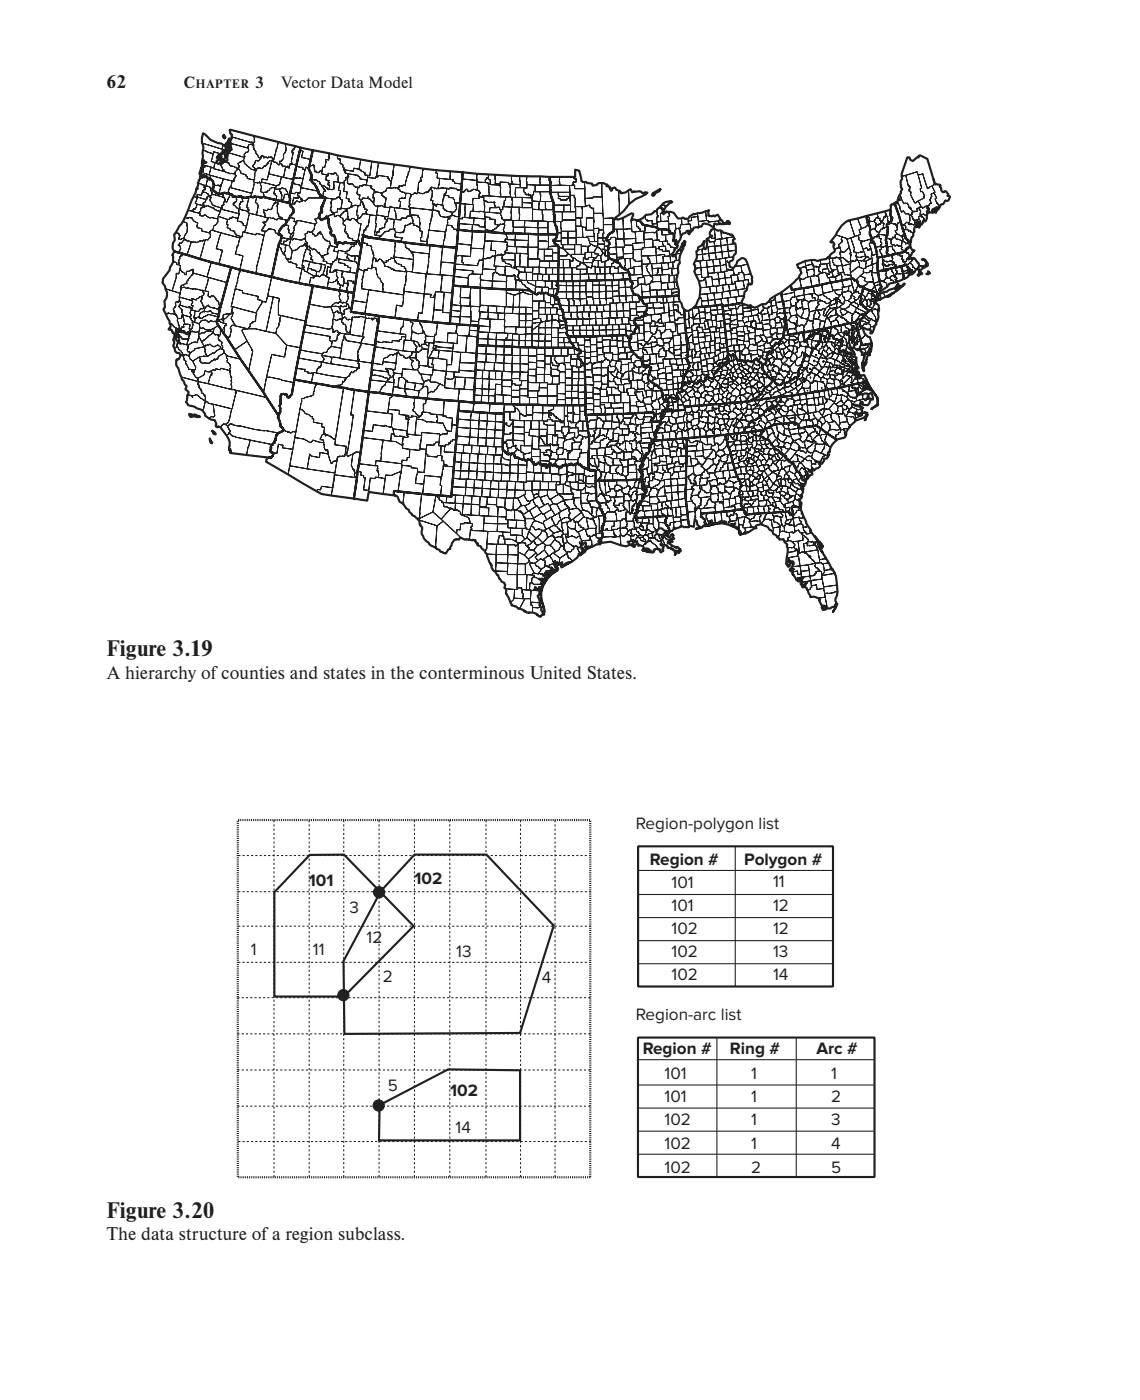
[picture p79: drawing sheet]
<svg xmlns="http://www.w3.org/2000/svg" width="188mm" height="231mm" viewBox="0 0 188 231" stroke-linecap="round" stroke-linejoin="round" font-family="sans-serif">
<defs><g id="words">
<g font-size="3.9" fill="#231f20">
<text x="17.6" y="108.3">Figure 3.19</text>
<text x="17.6" y="201">Figure 3.20</text>
</g>
<g font-size="3.2" fill="#231f20">
<text x="17.6" y="14.5">62</text>
<text x="17.6" y="112">A hierarchy of counties and states in the conterminous United States.</text>
<text x="17.6" y="204.7">The data structure of a region subclass.</text>
</g>
<g font-size="2.8" fill="#231f20">
<text x="30.3" y="14.5">C</text>
<text x="42.1" y="14.5">3  Vector Data Model</text>
<text x="104.8" y="136.8">Region-polygon list</text>
<text x="107.2" y="142.7">Region #</text>
<text x="122.7" y="142.7">Polygon #</text>
<text x="50.9" y="146.2">101</text>
<text x="68.4" y="145.9">102</text>
<text x="110.8" y="146.4">101</text>
<text x="127.5" y="146.4">11</text>
<text x="57.6" y="150.7">3</text>
<text x="60.4" y="155.6">12</text>
<text x="110.8" y="150.3">101</text>
<text x="110.8" y="154.1">102</text>
<text x="127.5" y="150.2">12</text>
<text x="127.5" y="154.1">12</text>
<text x="41.4" y="157.5">1</text>
<text x="51.6" y="157.6">11</text>
<text x="63.1" y="162">2</text>
<text x="75.2" y="158">13</text>
<text x="110.8" y="157.9">102</text>
<text x="110.8" y="161.8">102</text>
<text x="127.5" y="157.9">13</text>
<text x="127.5" y="161.7">14</text>
<text x="89.4" y="162.3">4</text>
<text x="104.8" y="168.4">Region-arc list</text>
<text x="106" y="174">Region #</text>
<text x="120.3" y="174">Ring #</text>
<text x="134.6" y="174">Arc #</text>
<text x="63.9" y="180">5</text>
<text x="109.6" y="178">101</text>
<text x="123.9" y="178">1</text>
<text x="137.1" y="178">1</text>
<text x="74.3" y="180.9">102</text>
<text x="109.6" y="181.8">101</text>
<text x="109.6" y="185.7">102</text>
<text x="123.9" y="181.8">1</text>
<text x="123.9" y="185.7">1</text>
<text x="137.1" y="181.8">2</text>
<text x="137.1" y="185.7">3</text>
<text x="75.1" y="186.9">14</text>
<text x="109.6" y="189.6">102</text>
<text x="123.9" y="189.6">1</text>
<text x="137.1" y="189.6">4</text>
<text x="109.6" y="193.5">102</text>
<text x="123.9" y="193.5">2</text>
<text x="137.1" y="193.5">5</text>
</g>
<text font-size="2.1" fill="#231f20" x="32.3" y="14.5">HAPTER</text>
</g></defs>
<g fill="none" stroke="#231f20" stroke-width=".16">
<path d="M28.7 38.7l.3-.3 .5 .1 .1 .2-.1 .1h.2l-.2 .5 .1 .2v-.1l.3 .1 .1-.2h.4l-.6 .9-.2-.1v.3h-.2v.1l.3 .1 .1 .4-.2 .3 .1 .2-.1 .2-.9-.2a1.48 1.48 0 0 1 .1-1.8zM30.2 36.6l.6 .2v.3h.1l-.1 .3 .1 .1-.1 .5h.1l-.6 1.3h-.3l-.1 .2-.3-.1v.1l-.1-.2 .2-.5h-.2l.1-.1-.1-.2-.5-.1 .5-1zM30.5 35.9l.4 .1 .3-.1 .5 .1h-.1l.3 .5 .7 .3-.1 .5v.3l.8 .1-.1 .4 1.3 .3 .2 .3a.57 .57 0 0 1-.3 .7l-.1 .2-.4-.1-.1 .2-.2-.1-.1 .2-.1-.1-.4 .2-.1-.1-.4 .2-.3-.1-.1 .1-.4-.1h-.3l-.2-.1-.3 .1-.1-.3h-.3l-.2-.3 .6-1.3h-.1l.1-.9h-.1v-.3l-.6-.2zM31 34.7l2 .5v.1v.2l.5 .2 .1-.2h.2l.8 .5 .2-.1 1.1 .2v.6l-.4 .5-.1-.1-.2 .2-.1 .7-.4 .2h-.1l.1 .1-.2 .1-1.3-.3 .1-.4-.8-.1v-.3l.1-.5-.7-.3-.3-.5h.1l-.5-.1-.3 .1-.4-.1zM31.4 39.9h.3l.4 .1v-.1l.4 .1 .4-.2 .1 .1 .2-.2 .3 .1 .1-.2 .2 .1-.8 3-2.2-.6 .7-2.1zM31.9 32.4l.6 .3-.3 .9 .3 .1v.2l-.3 .6-.3-.1v.2l-.2 .1 .1 .1-.1 .1-.7-.2zM32.5 33.7l1 .2 .1 .2-.3 .1v.2h-.3l.1 .4-.2 .3 .1 .1-1.3-.3 .1-.1-.1-.1 .2-.1v-.2l.3 .1zM32.5 32.1l.7 .1 .2-.6 .7 .2 .5 .5-.1 .2-.3-.1-.1 .2v.2l-.2 .1-1.4-.4zM32.5 32.5l1.5 .5-.1 .3-.4 .2 .1 .2-.1 .1 .1 .1-1.4-.3zM32.6 30.2l1.4 .4-.1 .3-.3-.1 .3 .5-.2-.1-.1 .2v-.1l-.4 .9-.7-.1v.4v.2l-.6-.3 .4-.7 .1-.6 .1-.1v.2l.1-.1-.1-.2 .2-.4zM33 28.9l.3 .5 .1-.3 .2 .2 .5-.1 .1 .3-.2 1.1-1.4-.4 .2-.5 .2-.1zM33 34.4l.6-.2-.1-.1 .1-.3 .1 .4 .2-.2a.4 .4 0 0 1 .6 .1l.8 .3 .1 .2 .9 .3-.4 1.2-1.1-.2-.2 .1-.8-.5h-.2l-.1 .2-.5-.2v-.2l-.1-.2 .2-.3z"/>
<path d="M33.3 23.6l3.3 1 .2-.6 .3-.1h.2l-.2 .1 .2 .6-.3 .4-.1-.3-.1 .1-.2 .4-.3 .2-1.1-.4v.4l-1.7-.6 .1-.4-.1-.5zM33.3 27.2l1.5 .4-.3 1.2-.8-.2-.1 .2-.3 .1-.2-.3-.2 .1 .3-1.1 .1 .2-.2 .6h.4l-.1-.2 .1-.5 .1-.1 .2-.1-.4-.1zM33.5 22l.3 .2 .9 .9 1.2 .5 .6 .1 .4 .2-.3 .7-3.3-1v-.9zM33.5 24.8l1.7 .6-.4 1.2 .6 .2-.2 .9-1.9-.5v-.4l.2 .3 .1-.2 .5-.1-.4-.2-.1-.2-.3 .2 .2-.6-.1-.7zM33.6 30.8l.3 .1 .1-.3 .7 .3-.1 .1h.2l-.1 .5a.56 .56 0 0 1 0 .8v-.1l-.2 .1-.2-.1 .1-.1-.3-.3-.7-.2 .2-.3v.1l.1-.2 .2 .1zM33.7 28.6l1 .3-.2 .7-.4-.5-.5-.3zM34.2 29.5l.3 .1 .1-.1a1.17 1.17 0 0 1 .5 1.6l-1.1-.5zM34.2 32.4l.6 .2-.2 .4 .5 .8 1.5 .6-.1 .1h-.2l.1 .2-.1 .2-.9-.3-.1-.2-.8-.3a.4 .4 0 0 0-.6-.1l-.2 .2v-.2l-.2-.2h.1l-.1-.3 .4-.2 .1-.3-.1-.1 .2-.1v-.2zM34.6 32.3l.1-.1 .1 .1 .1-.2 .3 .1v-.1l1.7 .5 .2 .2v.4l-.1 .1h-.1v.5l-.4 .1 .2 .4-.1 .1-1.5-.6-.5-.8 .2-.4-.3-.1zM34.6 38.2l.4-.2 1.4 .4-.7 2.6 1 .3-.6 2.3-3.1-.9 .8-3 .1-.2 .4 .1 .1-.2a.63 .63 0 0 0 .3-.8l-.2-.2 .2-.1zM34.7 28.9l2.2 .6-.4 1h-.2v.2l-.3-.2-.3 .1-.3-.1-.1 .3-.1-.1a1.06 1.06 0 0 0-.6-1.2zM34.8 27.6l.4 .2 2 .5 .8 .4 .2-.1 .6 .2v.1l.2 .1-.5 .5 .1 .4h-.1l-4-1.1z"/>
<path d="M34.8 31l.4 .1-.1 .3a1.77 1.77 0 0 0 1.8 .5l-.1 .4 .1 .3-2-.5 .1-.4-.3-.2zM35.2 25l1.1 .4-.4 .3-.1 .4h.3l.4-.1-.5 .1-.2-.1 .4-.4 .4 .1-.1 .5-.7 .3-.1 .4-.9-.3zM35.4 26.8l.4 .1 .2 .2 .3-.2 .2 .2-.1 .2 .2 .2 .1 .4 .3 .2v.2h.2l-2-.5zM35.4 30.5l.3 .1 .3-.1 .3 .2v-.2h.2l-.4 1.5-1-.6 .1-.5 .1-.2v.1zM36 35.7l1.5 .5-.1 .8 .2 .1-.2 .5 .6 .1v.3l.7 .2-.1 .2 .3 .1v.3l.7 .2v.3l-4.6-1.3 .2-.7 .2-.2 .1 .1 .3-.4a.49 .49 0 0 0 .1-.7zM36.2 25.6l.3-.2h.4l.5-.8 .1 .1v.5l-.3 .1-.1 .4 .1 .3-.2 .2-.5-.1 .1-.4zM36.3 34.5l3.2 .8-.3 .7-.9-.2-.1 .2h-.3l-.1 .2h-.3l-1.5-.5 .4-1zM36.4 38.4l3.2 .9-.8 2.6 1.3 .3-.5 2.3-3.5-.9 .6-2.3-1-.3zM36.5 26.1l.4 .1-.3 .1-.2 .5-.1-.2zM36.9 26.2h.1l-.1 .4-.2-.1zM36.9 29.5l1.4 .4-.3 1.1-.1-.1-.3 .8h.2v.2l-.9-.1-.4 .2h-.4zM36.9 31.9v-.1l.9 .1 .2 .2-.6 1.2h-.4l.1-.5-.3-.5z"/>
<path d="M36.9 22.2l.3 .5h-.2l.1 .2-.3-.3zM37 26.5l.2 .2 .1-.1 .1 .2 .4 .1 .2 .5 .7 .1 .1 .2 .4 .1-.5 .6 .1 .4-.6-.2a1.44 1.44 0 0 1-1.3-.6l-.2-.1-.3-.7 .4-.3zM37.5 36.2h.3l.1-.2h.3l.1-.2 .9 .2-.1 .5 .8 .1v.2l.3 .1-.1 .2 .6 .2-.4 1-.2-.1-.2 .9-1-.3v-.3l-.3-.1 .1-.2-.7-.2v-.3l-.6-.1 .2-.5-.2-.1zM37.7 22.9l.2-.1 .2 .3v-.3h.2l-.1-.2 3.2 .9v-.1l.4 .1-.1 .3 .1 .1h-.2l-.1-.1-.5 .1-.2 .4 .1 .1-2.8-.7-.2-.5h-.2zM37.7 23.2l.2 .4-.2-.1-.3 .2 .2 .1v.4h.2l.2 .2v.3l-.2 .2-.1-.4h-.2l-.1-.1v-.5l-.1-.2zM37.7 25.2l2.6 .8-.1 .5-1 .5 .1 .2 .2 .1-.1 .4-.3 .1-.4-.3-.7-.1-.2-.5-.4-.1-.1-.2h.1l.1-.2-.1-.3zM37.8 23.9l.2-.1-.1 .3 .1 .3-.2-.3zM37.9 30.9l3.6 1-.2 .6-.7 .2-.7-.1-.2-.3-.6 .2-.4-.1-.3 .1v-.3l-.2-.1h-.2l-.2-.4h-.2zM38 21.4l3.8 1v.1l.2 .2-.1 .1 .1 .5-.2 .2-.4-.1v.1l-3.2-.9 .1-.4-.3-.2-.1-.5zM38 32.1h.2l.2 .1v.3l.2-.1 .4 .1v.4h.1l-.1 .4h-.3v.2h-.2v.3h.1l.4 .5 .4 .1 .1 .9-3-.8 .2-.2-.2-.4 .4-.1v-.5h.1h.4zM38 23.8l.1-.1 2.8 .7 .1 .5-.2 .2h-.3v.2l-.2 .1-.1 .1 .2 .3-.1 .2-2.6-.8 .5-.5zM39 32.5l.6-.1 .4 .4 .1 .5h-.2h-.2l-.2 .5h.1h-.1l.1 .6-.6-.1-.4-.5h-.1v-.3h.2v-.2h.3l.1-.3z"/>
<path d="M39.1 27.9h.3l.3 .4-.1 .1 .1 .2 .9 .2v.3l.2 .1-.1 .2 1.1 .3 .1 .6-.4 1.6-3.5-.9 .3-1.1h.2h.1l-.1-.4 .5-.5-.2-.1-.1-.5zM39.2 27l1-.5 .2 .6 .7 .6 .3 .2 .6 .2 .2 .2-.3 .4 .1 .8-.2 .2-1.1-.3 .1-.2-.2-.1v-.3l-.9-.2-.1-.2 .1-.1-.3-.4h-.3l.1-.1-.1-.1h.3l.1-.3zM39.4 34.5l1.5 .4v.2l.3 .1-.5 2.1-.6-.2 .1-.2-.3-.1v-.2l-.8-.1 .4-1.1zM39.6 32.4l.1-.1 .2 .3 .5 .1 .7-.2-.4 1.7 .2 .1-.1 .2 .3 .1-.1 .3-1.6-.4v-.1h.2l-.1-.6 .2-.5h.2h.2l-.1-.5zM40.1 38.2l2.1 .6 .1-.3 1.2 .3-1.2 5.5h.1l-.2 .8-2.6-.6 .5-2.3-1.3-.3 .8-2.9 .3 .1zM41 23.9l.5-.1 .1 .1h.2v.5h.1l-.1 .2 .4 .4v.3l.3 .3 .1 .4 .4 .1-.4 .5-.2-.1-.3 .1-.1 .4-.3 .4 .4 .4-.1 .3-.6-.2-.8-.7a1.01 1.01 0 0 1-.2-1.4l-.2-.3 .1-.1 .2-.1v-.2h.3a.6 .6 0 0 0 0-.8zM41.1 32.5l.7 .1a.4 .4 0 0 1 .6-.1l-.3 .9 .3 .2v.2h.2l-.3 1.7-1.4-.4 .2-.5-.3-.1 .1-.2-.2-.1zM41.2 35.2l2.5 .6 .5 .3-.1 .2h-.1l-.1 .3-.4 .1-.1-.1 .4 .5-.3 .2v.2l-.4 .5 .6 .2-.2 .6-1.2-.3-.1 .3-1.9-.5zM41.8 22.5v-.1l4.1 1-.8 3.2h-.3l.2-.2-.3-.5-.3 .1-.1-.1-.1 .2-.3-.2-.4 .2v-.3l-.3-.1-.2 .1v.3l-.4-.1-.1-.4-.3-.3v-.3l-.4-.4 .1-.2h-.1v-.6h-.1v-.2l.3-.3-.1-.1 .1-.5zM41.9 30.1l.6 .1 .4-.2v.5a.83 .83 0 0 1 0 1l.1 .1a.49 .49 0 0 1 .5 .4 .49 .49 0 0 1-.3 .6l-1.2-.2-.2 .2-.5-.1zM42.1 26.6l.2-.1 .3 .1 .4-.5v-.3l.2-.1 .3 .1v.3l.4-.2 .1 .2h.2l.1-.2 .1 .1 .3-.1 .3 .5-.1 .2-.3-.1-.1 .1h-.2l-.1 .4-.1-.1v.2l-.1-.1a.42 .42 0 0 1-.4 .4l-.2 .2-.1 .2-.7-.1-.3 .2-.1 .4-.2-.1 .1-.4-.4-.4 .3-.4zM42.4 32.5l.5 .1 .5-.1 2.1 .5-.1 .6-.2-.1-.4 1-.2 .1-.5-.1-.1 .3-.5-.2v.3v.2l.2 .1-.1 .6-1.3-.3 .3-1.7h-.2v-.2l-.3-.2z"/>
<path d="M42.4 27.7h.2l.7 .1 .1-.2 .2-.2a.42 .42 0 0 0 .4-.4l.1 .1v-.2l.1 .1 .1-.4h.2l.1-.1 .3 .1-.9 3.1-.8-.2-.2 .7h-.1v-.2l-.4 .2-.6-.1-.1-.2v-.2l.2-.2-.1-.8zM42.9 30.2h.1l.1-.2 2.4 .6-.1 .4h-.6l-.5 .5h-.2l-.1 .2v-.1l-.6 .2-.4-.2-.1-.1 .1-.1a1.15 1.15 0 0 0-.1-1.2zM43.2 29.5l.8 .2 .3-1 2.1 .5-.2 1.2-.3 .2-.1-.1-.3 .1-2.4-.6zM43.4 31.8l.6-.2v.1l.1-.2h.2l.5-.5h.6l-.2 1h.2v.2l.3 .1-.2 .7-2.1-.5 .1-.3zM43.4 36.6l.1 .1 .4-.1 .1-.3h.1l.1-.2-.1-.1 .3-.1 .3 .1h.4l.6 .3v-.3l1.7 .4-.2 .2h.1l-.2 .4-.6 .4-.4 .5-.2 .7-.5-.2v-.3l-.2-.2-.8-.2-.6 .5-.7-.1 .4-.8 .3-.2zM43.5 34.6l.5 .2 .1-.3 .5 .1 .2-.1 .4-1 .2 .1v-.2l.5 .1-.2 .5v1.2h.2l-.1 .1 .2 .2-.1 .1 .1 .2 .5 .1-.1 .2-.7-.1v.3l-.6-.3h-.4l-.3-.1-.3 .1-.5-.2 .1-.6-.2-.1v-.2zM43.7 38.2h.1l.1-.1h.1l.3-.4 .9 .2 .2 .2v.3l.5 .2 .1 .2 .2-.1 .1 .1 .2 .3-.2 .8-.3 .3-1.2 5.5-2.6-.6 .2-.8h-.1zM44.8 26.6l.9 .3v.2l.3 .1 .1-.1 .3-.1 .2 .5 .2-.1 .3 .1-.3 1.8-2.5-.6zM45.3 31.1l.1-.1 .1 .2 .8-.1-.2 .5h.2l.1 .3-.1 .1 .2 .2-.2 1-.8-.2 .2-.7-.3-.1v-.2h-.2zM45.5 33l2.3 .5 .1 .6 .4 .3 .2 .6-.6 .6-.5 .8-1-.3 .1-.2-.5-.1-.1-.2 .1-.1-.2-.2 .1-.1h-.2v-1.2l.2-.5-.5-.1zM45.9 23.4l1.3 .4-.1 .1 .1 1-.4 .6v.6l-.4 .5h-.2h-.1l.1 .2-.2 .4-.3-.1v-.2l-.6-.3zM46.3 31.1l.1-.1a.8 .8 0 0 1 1 1.1h-.5l-.3 1.2-.3-.1 .2-1-.2-.2 .1-.1-.1-.3h-.2z"/>
<path d="M46.4 29.2l2 .4-.6 2.6-.4-.1v-.5a.84 .84 0 0 0-1-.6l-.5 .2h-.4l-.1-.2 .1-.4 .3-.1 .1 .1 .3-.2zM46.5 39.2l1 .2-.1 .3-.1-.1-.1 .3-.4-.1v.6l-.5-.1a.42 .42 0 0 1 0-.7v-.3zM46.7 37.2l.3-.1 .6 .1-.1 .7h.2l-.1 .4 .4 .3-.2 .8-1.3-.2-.2-.4-.1-.1-.2 .1-.1-.2 .1-.4zM46.9 32.1l.5-.1 .4 .2-.1 .2 .2 .3-.2 .6 .1 .2-1.2-.2zM47.1 27.6h.3l.1-.2v.3h.2l.2-.7 1 .2-.5 2.4-1.6-.3zM47.2 23.8l1.5 .3-.2 .5-.1-.1-.1 .4-.1-.1-.1 .3h.3l-.4 1.6 .1 .4-.2-.1-.2 .7h-.2v-.3l-.1 .2h-.3l-.1-.2-.4 .1-.2-.5-.3 .1 .1-.3-.1-.2h.1h.2l.4-.5v-.6l.4-.6-.1-.1zM47.8 35.9l.7 .1v.6l.5 .1-.5 .6v.4v.2l-.1 .3 .1 .3-.2-.1-.3 .2-.4-.3 .1-.4h-.2l.1-.7-.6-.1 .3-.5h-.1zM47.9 31.8l.6 .2 .3-.3 .3 .1-.1 .4h.3l-.2 .1 .1 .4-.7-.1-.5 1.4-.1-.2-.2-.5 .2-.3-.2-.6zM47.9 39.5l.4 .1 .1-.3 1.4 .3 .3-.3h.1l.2 .6 .3 .1-.1 .4 .1 .2-.2 .1-.2-.2-.1-.4-.2 .5-.6 .1-.4 .5-.8 .2-.5-.9zM48.1 38.5l.2-.1 .2 .1-.6 1-.2 1-.9-.1v-.6l.4 .1 .1-.3 .1 .1 .1-.3h.3zM48.2 33.6l.2 .1 .1-.2 .1 .2 .3-.5 .5 .1h.5l-.3-.3v-.3l.4 .4 .4 .1 .4-.5 2.8-.1 .1 .1-.4 1.1h-.2l.1 .3-.3 .1 .2 .2-.2 .1 .2 .2-.1 .2 .1 .1-.1 .1-.1-.1-.2 .5a.51 .51 0 0 1-.7 .5l-.1 .2 .4 .5-.3 .3-2.7-.6-.4 .1v.1h-.4v-.6l-.7-.1 .1-.3 .6-.6-.2-.6-.4-.3zM48.3 30l.3 .4 .9 .1-.1 .1 .3 .1-.2 1.2-.7-.2-.3 .3-.6-.2z"/>
<path d="M48.5 29.3l.4 .1h1.1l-.3 1.3-1.3-.5-.1-.2zM48.5 32.6l.7 .1-.1-.4h.1l.1 .3h.3v.4l.3 .3h-.5l-.5-.1-.3 .5-.1-.2-.2 .2-.1-.1zM48.7 24.1l.9 .3-.7 2.8-.8-.1-.1-.4 .4-1.6h-.3l.1-.3 .1 .1 .1-.4 .1 .1zM48.9 27.4l1.1 .3-.1 .2 .4 .1-.3 1.4h-.4h-.3h-.4l-.4-.1zM48.9 36.5l.4-.1 2.7 .6-.2 .6a.72 .72 0 0 1-.7 .7l-.2-.1h-.2v.2l-.4 .2 .1 .2-.1 .5-.5 .3-1.4-.3-.1 .3-.3-.1 .5-1-.1-.3 .1-.3v-.2v-.4l.5-.5zM49.5 24.8l.5 .2-.3 1 1.5 .3-.3 1.6-.3-.3-.2 .1-.1 .3-.4-.1 .1-.2-1.1-.3zM49.6 24.4l2 .4-.4 1.5-1.5-.3 .3-1-.5-.2zM49.6 31l2.9 .6 .3 .7 .2-.1 .1 .2-.1 .3h-2.2l-.4 .5a.95 .95 0 0 1-.8-.6h-.3l-.1-.3 .1-.1h-.3l.1-.4 .4 .1zM50.3 38.6l.4-.2v-.2h.2l.2 .1 .4-.1 .1 .5h.2l.1 .1-.1 .1h.4l.2-.1-.1-.2 .5-.4 .1 .1-.1 .3 .3 .1a1.2 1.2 0 0 0 .9 1.1l.1 .1 .2-.1 .2 .4v.3h-.2l-.1 .5h-.2v.5l.1 .4-.1-.1v.2l-.6 .1-.4 .3-.3-.8-.2 .2-.4-.6-.4-.2-.2 .2-.2-.2-.3-.1 .1-.3-.4 .1v-.1l-.1-.2 .1-.4-.3-.1v-.3l-.2-.2 .2-.3zM50.5 27.6l.5 .3 .2 .8 .2 .1-.1 .2 .1 .2-.2 .2 .2 .3-.2-.1v.1l.3 .2 .1 .3 .3 .2 .6 1.2-2.9-.6 .1-.3a9.8 9.8 0 0 1 .8-3.1zM51.1 27.2l.1 .2 .5-.2 .1 .1v.2l.1 .8h.3v.1l.3 .1 .3-.2v-.1l.3 .1-.1 .4 .9 .1-.2 .9 .6 .1-.2 .1v.2l.2 .1-.3 .2 .1 .1h.3l-.1 .7-.2 .1-.1-.3-1.1-.5-.1-.4a1.9 1.9 0 0 0-1.4-.5l-.2-.2 .2-.2-.1-.2 .1-.2-.5-.9zM51.2 29.6l.2 .1v-.1a1.9 1.9 0 0 1 1.4 .5v.3l.2 .1 .1 .1-.1 .1 .3 .2v.1l.1 .1v.1l.2 .1 .1 .2-.3 .1-.1 .7-.3-.1-.2 .1-.5-1.3-.4-.6-.3-.2-.1-.3-.3-.2z"/>
<path d="M51.6 24.8l2.7 .5 .1 .2h-.2l.1 .3-.2 .1 .3 .2-.3 .2 .1 .1-.5-.1 .1 .3-.3 1.1-.3-.1-.1 .7-.3-.1v.1l-.3 .2-.3-.1v-.1h-.3l-.1-.8v-.2l-.1-.1-.5 .2-.1-.1zM52 36l.3 .1 .5-.1v.1l.3 .2 .1-.2 .4-.1 .3-.3 .1 .1v.2l.2 .1-.1 .3h.1l-.1 .3 .2 .4-.1 .1 .4 .8v.2l-.1 .1v.3l.2 .2h.3l.1 .1 .2 .5-.1 .6 .4 .4 .1-.2-.1 .6-1.1-.3-.1-.6-.4-.1a1.2 1.2 0 0 1-.9-1.1l-.3-.1 .1-.3-.1-.1-.5 .4 .1 .2-.2 .1h-.4l.1-.1-.1-.1h-.2l-.1-.3 .1-.2h-.1l.3-.4a1.38 1.38 0 0 1 .5-1.1l-.4-.5zM53.1 30.6l.9 .4 .1 .3 .1-.1v.1l.1-.1 .5 .1 .3-.1v-.2l-.1-.1 .1-.3-.1-.3 .1-.4 1 .2-.3 1.3 .4 .1-.2 1h-.3a1.03 1.03 0 0 1-.9 .3l-1.2-.2-.2 .1-.4-.2 .1-.1-.1-.2 .3 .1 .1-.7 .1-.1 .2 .1-.1-.3-.2-.1v-.1l-.1-.1v-.1l-.3-.2zM53.7 32.7l1.1 .1-.3 .5 .2 .8-.2 .2v.1v.4h.2v.2l.2 .2 .1-.1v.3l-.5 .1-.2 .1-.1-.1-.2 .3-.1-.1-.3 .3-.7 .3-.1-.3h-.3l.3-.5-.1-.2 .2-.3v.1l.2-.1-.1-.1 .1-.2-.2-.1 .2-.2-.2-.2 .3-.1-.1-.3h.2zM54.1 28.6l1 .2v-.3l.4 .1v.2l.3 .4-.1 .8-.6-.1-.1 .4 .1 .3-.1 .3 .1 .1v.2l-.3 .1-.5-.1 .1-.7h-.3l-.1-.1 .3-.2-.2-.1 .2-.3-.6-.1 .1-.6h.2zM54.1 35.6l.7-.1 .3-.3 .1 .6 .3-.2v.1l.1-.2 .5 .2a1.05 1.05 0 0 1 .5 1.3l.4 .3-.2 .9h.3v.4h.2l.1 .2-.1 .3 .3 .1-.1 .1 .7 .1-.1 .3 .7 .1-.2 .3 .1 .2-.2-.1-.6 .1v-.2h-.2a.44 .44 0 0 1-.6-.2l-.4 .1v.2l-.8-.3-.3 .2v.3l-.4-.4 .1-.1-.1-.8-.2-.3h-.3l-.2-.5 .1-.1v-.2l-.4-.8 .1-.1-.2-.4 .1-.6-.2-.1v-.2zM54.3 25.3l1.4 .4-.1 .1 .1 .3h-.1l.1 .1 .3-.1 .2 .2-.1 .6 .5 .3-.1 .3 .2 .2v.3l.2 .3-.1 .1 .5 .3 .2 .5-.5 .2h.1l-.1 .3-.3 .2 .1 .2-.1 .1-1-.2 .1-.8-.3-.4v-.2l-.4-.1v.3l-1-.2-.1 .5h-.2l.1-.3-.9-.1 .2-1.1 .3 .1 .3-1.1-.1-.3 .5 .1-.1-.1 .3-.2-.3-.2 .2-.1-.1-.3h.2zM54.8 32.8a1.03 1.03 0 0 0 .9-.3h.3l.2 .4 .1 .1 .2-.1-.3 1.6-.6-.1v.5l-.3 .1a.28 .28 0 0 1-.2 .2 .28 .28 0 0 1-.3-.2l-.1-.2h-.2v-.1v-.4l.2-.2-.2-.8zM55.6 25.6l3.9 .7-.3 1.6-.8-.2-.1 .6-1.6-.3v-.3l-.2-.2 .1-.3-.5-.3 .1-.6-.2-.2-.1 .1-.3-.1h.1zM55.6 34.4l.6 .1v-.1l1.1 .1-.2 .4-.1-.1-.3 .1v.2h-.2l-.3 .3 .1 .1-.2 .1a.42 .42 0 0 0-.6 .1v-.1l-.3 .2-.1-.1v-.5l.5-.3zM55.9 35.6l.4-.1-.1-.1 .3-.3h.2v-.2l.3-.1 .3 .1 .1 .9-.1 .2 .5 .3-.7-.2-.3 .4h-.2l.1-.1a.85 .85 0 0 0-.6-.7zM56.1 30.1l.6 .1v.4h.1l-.1 1h.6l-.2 1.1 .5 .1-.1 .5h.3v.1h.1l.1 .2-.1 .2a.72 .72 0 0 1-.6 .6v.1l-1.1-.1 .3-1.5-.2 .1-.1-.1-.1-.3-.1 .1 .2-1.2-.4-.1z"/>
<path d="M56.7 28l1.6 .3 .1-.6 .9 .2 .1 .2h.2l-.1 .2 .7 .2-.1 .3 .5 .1v.8l-1.2-.2v-.2l-.4-.2v-.2l-2-.3-.2-.2 .1-.1zM56.7 36.5h.1l.3-.4 .8 .2 .1-.3h.4l.4 .5h.2l.1 .4h.4l-.5 2.9-.9-.1 .1-.3-.7-.1 .1-.1-.3-.1 .1-.3-.1-.2h-.2v-.4h-.3l.2-.9-.4-.3zM57.1 29.3l.2-.1v.2v.7l.2 .3 .5-.1 .6 .6h.4l-.1 1.1 .1-.1v.3h.4l-.2 .6 .3 .1 .1 .1-.1 .1 .3 .2v.1l-.3-.1v.1l-.1 .5-.9-.1-.6 .4 .1-.6-.1-.2h-.1v-.1h-.3l.1-.5-.5-.1 .2-1.1h-.6l.1-1h-.1l.1-.5-.1-.2 .3-.2zM57.3 28.7l1.7 .2v.2l.4 .2v.2l1.2 .2-.2 .8h-.5l-.1 .2-.5-.1v.4l-.7-.1-.6-.6-.5 .1-.2-.3v-.2v-.7l.1 .1 .1-.1zM57.3 34.4h.2l.7-.3-.1-.1 .1-.1 .3-.1 .5 .1-.2 1.6h.2l-.1 .8-.4-.1-.1-.2h-.4l-.2 .3-.5-.3 .1-.2-.1-.9-.1-.1zM58.6 36.3h.3l.3-.3h.2l.4-.5v-.2h.6l.6 .2-.3 1.8-.1-.1v.3h-.2l-.1 .5-.2-.1-.2 .9-.2-.1 .1 .2-.3 1.7-.2-.3-.1-.4-.2-.1 .5-2.9h-.4l-.1-.4zM59 30.9l.3 .1v-.4l.5 .1 .1-.2 1.4 .2-.1 .3 .5 .3v.3h.2v.2h-.2l-.2 .4h.1l-.1 .5h.2l-.1 .8-.6-.7h-.2l-.1-.3-.1 .2h-.8l-.1 .2-.5-.1 .2-.6h-.4v-.3l-.1 .1zM59.5 26.3l1.8 .3-.3 2.4-.9-.2 .1-.3-.7-.2 .1-.2h-.2l-.2-.2zM59.5 32.9h.2l.1-.2h.8l.1-.2 .1 .3h.2l.4 .5v.1l.3 .3v.1l.3 .2 .3-.1-.2 1.7-1.7-.3 .1-.1-.2-.2 .3-.3-.1-.2h-.4v-.3h-.1l.1-.4h-.2l-.1-.1 .1-.1-.1-.3-.3-.2 .1-.1zM59.5 33.3l.4 .2-.1 .1 .1 .2h.2l-.1 .4h.1v.3h.4l.1 .2-.3 .3 .2 .2-.7 .1-.3 .5-.5 .4v-.7h-.2l.2-1.6h.4zM59.7 38.7l.9 .3 1.4 .3 .2-.1v.1l-2.3-.3-.3 1.6h-.1l.3-1.7zM59.9 39l5.3 .8-.2 2.8h-.5l-.1 .2h-.3l-.1 .3-.3-.1v.3l-.7-.1v-.2l-.3-.3-.3 .1-.1 .3-.2 .1-.2-.1 .1-.5h-.3l-.1-.2 .1-.3-.2-.2h.1l-.1-.4-.3-.5 .1-.2-.1-.2-.7-.2 .1-.2-.9-.2z"/>
<path d="M60.6 29.3l1.3 .1v-.2h.4v-.3l1.7 .3-.1 .2 .3 .1v.3l.3 .1-.1 1.1h-.1h-.1h-.4l-.1 .5-.6 .3-1.4-.2v-.3l-.5-.3 .1-.3-.9-.2zM61 35.5l1.1 .1-.2 1.2 .2 .1-.4 1.9 1 .1-.1 .5-.4-.1v-.1l-.2 .1-1.4-.3-.4-.1-.1-.1h-.2l.2-.9 .2 .1 .1-.5h.2v-.3l.1 .1zM61.3 26.6l1.1 .2-.3 2.4h-.2v.2l-1.3-.1v-.4l.4 .1zM61.7 31.8h.2v-.2l.9 .2v.2h.2l-.1 .2 .3 .1v.2l.5 .2-.2 1-.1-.1v.2l.1 .1-.1 .3a1.55 1.55 0 0 0-1.4-.2l-.4-.4 .1-.9h-.2l.1-.5h-.1zM62.1 35.5l1.3 .2 .1 .5 .4 .1v.3h-.2l-.3 .5v.5l-.6 .1v.1l-.2-.1-.1 .6-.3-.1-.1 .6h-.4l.4-1.9-.2-.1zM62.3 33.9l.1 .1 .6-.1 .4 .3 .9 .1-.3 1.5-1.9-.3zM62.4 26.8l2.6 .4-.2 1.2h.1l-.1 .3 .1 .1-.2 .2-.2 .9-.3-.1v-.3l-.3-.1 .1-.2-1.7-.3v.3h-.2zM62.7 38.9h.2l.1-.2 .4-.5h.7l.2-.4 .8-.1-.1 .3 .2 .3h.2l-.2 .1-.1 .7 1.3 .2-.4 .6-3.4-.5zM62.8 31.8l.8-.2 .2-.6h.7l.1 .1 .4-.1h.2h.4l.1 .1-.1 .1 .4 .2v.2l.9 .3-.1 .8h-.1h-.5h-.3l-.1 .6h.3l-.2 1.1-1.6-.3v.2l-.9-.1 .1-.3-.1-.1v-.2l.1 .1 .2-1-.5-.2v-.2l-.3-.1 .1-.2h-.2zM63.9 36l1.1 .2-.1 1.4 .1 .2h-.7l-.2 .4h-.7l-.4 .5-.1 .2-.8-.1 .1-.6 .3 .1 .1-.6 .2 .1v-.1l.6-.1v-.5l.3-.5h.2zM64.3 34.1l.7 .2v.5l.2 .1 .1 .3-.1 .3 .2 .2-.1 .5-1.4-.2v.3l-.4-.1-.1-.5 .6 .1zM65 27.2l2.6 .3-.1 .8h-.2v.5h-.1v.5l-.1-.1-.3 1.4-.2-.1-.2 .2-.6-.1-.1 .6-.1-.2h-.4h-.2l-.4 .1-.1-.1h-.1l.2-1.5h-.1l.4-.7-.1-.1 .1-.3h-.1z"/>
<path d="M65 34.3l2.7 .3-.1 1.1-.4-.1-.2 .3v.1h-.8l-.1 .3-.8-.1 .1-.5-.2-.2 .1-.3-.1-.3-.2-.1zM65 36.2l1.1 .1 .1-.3h.8v-.1l.2-.3 .4 .1 .1-.3 .5 1.2-.2 .3-.3-.1v.2h-.3l-.2 .2-.4-.1-.2 1.2-.3-.1v.2l-1.1-.1-.2-.3 .1-.3-.1 .1-.1-.1zM65.2 38.4l.2-.1 .9 .1v-.2l.3 .1 .2-1.2 .4 .1 .2-.2h.3v-.2l.6 .1-.1 .2 .6 .1-.1 .1 .2 .2h.3l.1 .2-.1 .4 .4 .1-.1 1h-.1v.6l1.1 .1-.1 .5-4.4-.5 .4-.6-1.3-.2zM65.2 39.8l1.6 .2 .1 .4-.1 .3 1 .7 .1 .3-.1 .1 .3 .1 .1 .2-.1 .1 .1 .6-3.2-.4zM65.9 32.7h.3h.6l.1-.8 .8 .1 .1 .1-.3 .8 .1 .9a.41 .41 0 0 0 0 .6v.2l-1.7-.2 .2-1.1h-.3zM67.5 34.3l3.9 .4-1 5.2-1-.1v-.6h.1l.1-1-.4-.1 .1-.3-.1-1.9h-.3v-.4h-1.2l-.1-.1 .1-.8zM67.6 27.5l2.2 .3-.2 1.5-.2 .1v.5h-.2l-.2 .2-.2 1.9a.7 .7 0 0 0-1 .4h-.1l.1-.2-.1-.2-.9-.1-.1-.2-.6-.1-.4-.4 .1-.6 .6 .1 .1-.2 .3 .1 .3-1.4 .1 .1v-.5h.1v-.5h.2zM67.7 35.5h1.2v.4h.3v.8h.1l-.1 .8h-.3l-.2-.2 .1-.1-.6-.1 .1-.2h-.3l.2-.4zM67.8 32.2l.5-.4 .5 .2 .1-.3 .4 .2a.64 .64 0 0 0 .8-.2l.2 .1v-.2l.3 .1 .4-.6 .1 .1v.3h.2l-.1 1.1-.1 .5h.3l-.1 .6h.2l-.1 1-3.9-.4-.1-.2 .2-.3-.1-.9zM69.8 27.8l2.2 .3-.1 .5h.3l-.1 .8h.4l-.3 1.7v-.1v.1l-.3-.1-.2 .1-.6-.2v.3l-.1-.1-.3 .3 .1 .1-.2 .2v-.1l-.1 .1-.2-.1v.2l-.2-.1a.61 .61 0 0 1-.8 .2l-.4-.2 .1-1.6 .2-.2h.2v-.5l.2-.1zM70.7 37.9l2.7 .3-.3 2.5-2.7-.3zM71.1 31l.1-.1 .5 .2v-.1l.8 .1 .4-.1h.1l.7 .1-.2 .9h-.2l-.4 1.8-.8-.1-.1 .3-.3-.1v-.2h-.4l.1-.6h-.3l.1-.5 .1-1.1h-.2z"/>
<path d="M71.3 34.8l.6-.1 .5 .2-.1 .2h.2l-.1 .3 .2 .1 .1 .2 1 .2 .5-.2v.4h-.3l-.4 2.1-2.7-.2 .1-1.1 .3-1zM71.5 33.7h.2v.2l.3 .1 .1-.3 1 .1v.6l.2 .1v.2l1.3 .3-.1 .6-.6 .1v.2l-1.2-.2-.1-.2-.2-.1 .1-.3h-.2l.1-.2-.5-.2h-.5zM72 28.1l2.2 .2 .1 1.3-2.2-.2 .1-.8h-.3zM72.5 29.4l2.3 .3-.1 .2h.3v.3l1.1 .2v1.2l-.3-.3-.3 .1-.3-.4-.4 .1-.5-.1-.3 .2-.2-.2-.2 .1-.7-.1-.7 .1zM73.3 32h.2l-.1 .2 .6 .1v.3l.8 .1v.2h.2v.5l.1 .1-.1 .1 .3 .3-.1 .3 .1 .3-.3 .4-.4 .1-.9-.1-.1-.2h-.3v-.2l-.2-.1v-.6h-.2zM73.7 31l.3 .2 .3-.2 .5 .1 .4-.1 .3 .4 .3-.1 .3 .3-.2 1.8-.8 .1-.1-.1v-.5h-.2v-.2l-.8-.1v-.3l-.6-.1zM73.7 37.1l.8 .1v.3l.3 .1v.2h.6l-.1 .3 .2 .1-.2 2.7-2.2-.2 .1-1.1 .1-.3 .1-1.1h.1zM74.2 28.3l2.1 .1-.2 2-1.1-.2v-.3h-.3l.1-.2-.5-.1zM74.3 35.6l.7-.1-.1 .1 .1 .1 .7 .1-.2 2.4-.2-.1 .1-.3h-.6v-.2l-.3-.1v-.3l-.7-.1 .1-1h.3zM75 33.6l.9-.2-.2 2.4-.7-.1-.1-.1 .1-.1h-.5v-.4l.5-.2 .3-.4-.1-.3 .1-.3zM75.5 37.9l2.4 .3-.2 2.2-2.3-.2zM75.6 36.9l2.3 .2-.1 1.1-2.3-.3z"/>
<path d="M75.7 36l.5 .1v-.2l2 .1-.1 1.1-2.5-.2zM75.9 33.6l.8 .1-.1 2.2h-.4v.2l-.5-.1zM76.1 31.6l.3 .1 .5-.5h.2l.1 .2-.1 .1 .1 .1 .6-.1v-.2l.3-.1 .7 .2 .4 .3v.2l-.2 .1v.7h-1l-.1 1.1-2-.2zM76.2 29.5l2.5 .3-.1 .7h.2l-.1 .9-.6-.2-.3 .1v.2l-.6 .1-.1-.1 .1-.1-.1-.2h-.2l-.5 .5-.3-.1zM76.3 28.4l2.4 .3-.1 .7 .1 .4-2.5-.3zM76.7 33.7l1.4 .1-.1 1.1h-.4l-.1 1.1-.9-.1zM77.6 34.9h2.3v1.2l-2.4-.1zM77.9 37.1h1.1v.3l1 .1v.7h-2.2zM77.9 38.2h2.1l-.2 2.8h-2.1zM78 32.7h1v-.4l.4 .3 .3-.2 .1 .1 .1 1.4v1h-1.9l.1-1.1h-.2zM78.2 36l1.8 .1-.1 1.1 .1 .3-1-.1v-.3h-.9zM78.7 28.7l1.8 .1v.6h-.3v.2h-.2v.5l-1.3-.1-.1-.6z"/>
<path d="M78.7 30l1.8 .2 .1 1.6h.1l-.1 .5h-1.1v.3l-.5-.2v-.4l.2-.1v-.2l-.2-.1v-.1l-.3-.1 .1-.9h-.2zM79.5 32.3l3.9 .2-.1 .6h-.1l-.1 1h-.2v.5h-.4l-.2-.4a.51 .51 0 0 1-.5 0 .51 .51 0 0 1-.2-.5l-.1-.1 .1-.2v-.1l-1.1 .1-.2-.1-.1-.1h-.3l-.1-.7-.1-.1-.2 .2zM79.9 33.2h.3l.1 .1 .2 .1 1.1-.1v.1l-.1 .2 .3 .7h-1l-.1 .7h-.8v-1.1zM79.9 35l2.6 .2 .2 .5v.2l.1 .1-.1 .1 .4 .1v.2l.2 .1h-.1l.1 .1-.1 .3-.4 .2-.3-.1-.3 .3-.1-.2h-.5v-.9l-.9-.1 .1-.2-.9-.1zM79.9 35.8l.9 .1-.1 .2 .9 .1v.9h.5a.98 .98 0 0 1-.5 .7l-.5 .3-1.1-.2zM79.9 39.8h1.1l-.1 1.5 .8 .1v.7l-.5 .2v-.1l-.3 .4h-.6l-.2 .1-.2-.1-.2 .1zM80 37.9l.7 .2 .1-.1a.57 .57 0 0 0 .8-.3h.2v-.1l.4-.3 .3-.3 .3 .1 .4-.2 .1 .2-.1 .4a.53 .53 0 0 0 .1 .8v.2l-3.3-.3zM80 38.2l3.3 .3 .2 .2 .2 .5-.1 .1h-.2l-.1 .5 .3 .1-3.7-.1zM80.2 29.4h.3v.2l.4 .1-.1 .8h1.7l.1 2-2-.2 .1-.5h-.1l-.1-1.6-.5-.1v-.5h.2zM80.5 28.8h1.1v.9h.1l-.1 .6h.9v.2h-1.7l.1-.8-.4-.1zM80.8 34.3l1.5-.1 .4 .7-.2 .3-1.8-.2zM81 39.8l2.6 .1 .1 .7-.2 .5 .2 .2-.1 .1-.2-.1a.4 .4 0 0 0-.1 .6l-.3 .2-.3-.2-.1 .2h-.1h-.4l-.1 .1-.3-.1v-.7l-.8-.1z"/>
<path d="M81.6 28.8l2.8 .2v1.4h-.6v-.3l-1.3-.1v.3h-.9l.1-.6h-.1zM82.5 30l1.3 .1v.3h.3l.1 2.1h-1.6zM82.9 34.1l1.5 .1-.1 2.1h-1.2l-.4-.2 .1-.1-.1-.1v-.2l-.2-.5 .2-.3-.2-.3h.4zM83.1 36.3l1.5 .1v1.1h.1l-.1 1h-1.3l-.2-.3a.64 .64 0 0 1 .1-.8l.1-.2-.1-.7h.1zM83.3 38.5h1.7l-.1 1.1-1.6-.1 .4-.3-.2-.5zM83.3 39.5l1.6 .1v1.1l-1.2-.1-.1-.2a.47 .47 0 0 0-.3-.6zM83.4 32.5l1 .1v.5h.1l-.1 1.1-1.3-.1 .1-1h.1zM84.1 30.4l1.7 .1v.5h-.8l-.1 1.1h.1v.5l-.8-.1zM84.4 29h1.3l.1 1.5-1.4-.1zM84.4 34.2h1.2v1.1h.1l-.1 1.1-1.3-.1zM84.4 32.6h1.7v1.7l-1.7-.1 .1-1.1h-.1zM84.6 36.4h2l-.1 1.1h-1.9z"/>
<path d="M84.7 37.5h1.9v1.1l-2-.1zM84.9 39.6l2.2 .1v1.1l-2.2-.1zM85 31h1.4v.6l.2 .2v.3l.1-.1 .1 .2h.2l.1-.2 .2 .2-.1 .1 .3-.1v.2l.2 .1v.2l-2.7-.1v-.5h-.1zM85 38.5l2.1 .1v1.1l-2.2-.1zM85.6 34.2l2.2 .1v2.2l-2.2-.1 .1-1.1h-.1zM85.7 29l1.2 .1-.1 .8h.1v1.1h-1.1zM86.1 32.6l1.6 .1v.5h.1l-.1 .3-1.6-.1zM86.1 33.4l1.6 .1v.8h-1.6zM86.6 36.4l2.2 .1-.1 1.1-2.2-.1zM86.6 37.5l2.2 .1v1.1l-2.2-.1zM86.9 29.1h2.2l-.1 .9h.1v.5h-2.2v-.6h-.1zM86.9 30.5h1.3v1.1h-.2v.6h-.3v.3l-.2-.1v-.2l-.3 .1 .1-.1-.2-.2-.1 .2h-.2l-.1-.2-.1 .1v-.3l-.2-.2v-.6h.5z"/>
<path d="M87.1 38.6l1.7 .1v2.1h-1.7zM87.8 33.2l1.1 .1-.1 1.1 .1 .2-1.1-.1a1.75 1.75 0 0 1 0-1.3zM87.8 34.5l1.6 .1 .1 1.9h-1.7zM88 31.6h1.1v.6h.1l-.1 1.1-1.4-.1v-1h.3zM88.2 30.5h2.5l.1 1.1h-2.6zM88.8 36.5l1.6 .1v1h-1.7zM88.8 37.6h1.6v1.1h-1.6zM88.8 38.7h1.6v1.2l-1.6-.1zM88.8 39.8l1.6 .1v1.2h-1.6zM88.9 33.3h1l.1 1.3h-1.1l-.1-.2zM89.1 29.1l1.4 .1 .3 .7-.1 .6h-1.6v-.5h-.1zM89.1 31.6h1.6l.5 1.7h-2.1l.1-1.1h-.1z"/>
<path d="M89.4 34.6h1.9l.1 .3-.1 .5 .2 .2v-.1l-.1 1.1-1.9-.1zM89.9 33.3h1.3l.1 1.3h-1.3zM90.4 36.6h1.1v.5l.3 .3 .1 .4-.1 .1h.1v.8h-1.5zM90.4 38.7h1.5a.91 .91 0 0 1-.7 1l.3 .3a.44 .44 0 0 0 .5 .4l.1 .2-1.7 .1zM90.5 29.2h1.8l-.1 .8h.1v.5l-1.6 .1 .1-.7zM90.7 30.6l1.6-.1 1.6 .1 .1 1.1h-3.3l.1-.1zM90.7 31.7h1.4v.5v.5h.3v.3h1.1v-.3h.2v-.2h.3l.1 1.3h-2.8v-.4zM91.3 33.8h1.7v1.1h-1.7h.1zM91.3 34.9h1.4v1.7h-1.3l.1-1.1v.1l-.2-.2 .1-.1zM91.3 39.8h1.3v.6h.2l.1 .6-.7-.1-.2-.5a.44 .44 0 0 1-.5-.4zM91.5 36.6h1l.1 1.8h-.7l-.1-1-.3-.3zM91.9 38.4h.7v1.4l-1.4-.1a1 1 0 0 0 .7-1.3z"/>
<path d="M92.1 31.7h1.9v.8l-1.9-.1zM92.1 32.4h1.6v.3h-.2v.3h-1.1v-.3h-.3zM92.3 29.2h2.3l-.1 .1 .1 .1 .2 .1 .2-.1v.6h-.5v.5l-.6 .1-1.6-.1v-.5h-.1zM92.6 38.2h1.1v1.1h-1.1zM92.6 39.3h1.1v1.1h-1.1zM92.7 34.9h2.2v1.4h-2.2zM92.7 36.3h2.2l.1 1.9h-2.4l-.1-1.6h.2zM93 33.8h1.1v1.1h-1.1zM93.7 38.2h1.3v1.1h-1.3zM93.7 39.3h1.3v1.1h-1.3zM93.9 30.6l.9-.1v.6h1.7v3h-1.7v-1.4l-.1-.1 .1-.4h-.8zM94 32.2h.8l-.1 .4 .1 .1 .1 2.2h-.8z"/>
<path d="M94.8 28l.7 .2 .4 1.7 .5 .1 .1 1.1h-1.7v-.6h-.3v-.5h.5v-.6l-.2 .1-.3-.2 .3-.1zM94.8 34.1h1.2v1.9h-1.1zM94.9 36h.8l.1 1.3h.1h-1zM94.9 37.3l1.1 .1 .1 1.8h-1.1zM95 39.2h1.9l.2 .2v.2l.3 .7-.1 .2-.6 .2v-.1h-.8v-.2h-.9zM96 34.1h.5l.7-.3 .2 .5 .2 .1h.3l-.1 .2 .1 1.4h-1.2v1.6l-.1-.1-.3 .1-.5-.3-.1-1.3h.3zM96 37.4l.3 .2 .2-.1 .2 .1-.1 .4h1.3l.1 1h-1.3l.2 .2h-.8zM96.4 30h.3l.1 .2 .8 .1 .2 .3a.99 .99 0 0 0 .9-.4h.6v2.3h-1.5v.2h-1.3zM96.5 32.7h1.3v-.2h1.5l.1 2.7h-1.5l-.1-.6 .1-.2h-.3l-.2-.1-.2-.5-.7 .2zM96.7 36h1.2l.1 .6h-.1v1.4h-1.3zM96.7 39h1.3l.1 .9h-.9l-.1-.3v-.2zM97.2 39.9h1.4v.9l-.1-.2a.82 .82 0 0 1-.9-.2 .43 .43 0 0 1-.4-.5z"/>
<path d="M97.9 35.2h1.5l.1 2.7-.8 .1v-.3h-.8v-1.1h.1zM97.9 37.7h.8v.8h-.1v1.4h-.5zM98.6 39.3h.8v.5h.3v.5h-1.1zM98.7 38l.8-.1 .1 .6h-.2v.8h-.8v-.8h.1zM99.3 30.2l.9 .3v.1l-.2 .1 .5 .1 .1 .1-.1 .1 .3 .5 .1-.1v-.4h.4h.2l.1 .3 .4 .2 .1 4-1 .8v-.3h-1.6zM99.4 39.3h.7l-.2 .2 .1 .2a.5 .5 0 0 1 .5 .4 .5 .5 0 0 1-.2 .5h-.6v-.8h-.3zM99.5 36h1.6l.1 1.1h-1.7zM99.5 37.1h1.7v1.1l-.8 .5-.3 .6h-.7v-.8h.2zM99.9 39.5h.8l.1-.3h.7l.1 1.6-1.3 .1v-.3a.5 .5 0 0 0 .2-.5 .5 .5 0 0 0-.5-.4zM101.1 36.3h.2l.2-.3 .5 .2 .7-.2 .1 1.8h-1.6zM101.2 37.8h.5l.2 1.6h-.4v-.2h-.7l-.1 .3h-.8l.1-.2a1.5 1.5 0 0 1 .9-.9v-.2l.1 .1 .2-.1zM101.5 39.4h1.4l.1 1.4h-1.4z"/>
<path d="M101.7 37.8h1.1l.1 1.6h-1zM102 31.5h.2v.2h.3v.2l.7-.2 .5-.3v2.3l-.8 1.1-.8 .7zM102.7 36l1.5-.8 .2 .1-.3 1.1 .1 1.3-1.4 .1zM102.8 37.8l1.4-.1v.5h.6v1.1l-1.9 .1zM102.9 39.4l1.9-.1v.8l-.5 .1v.2h-1.3zM103.7 31.4l.3-.2 .2 .5 .4-.1h.1h.8l.5 .3 .4-.2 .4 .1h-.2v.2l-.7 .4-1.1 .4-1.1 .9zM104.1 36.4l.4-.2 .4 .1 .1 1.1h.3v.3h.2l.1 .5h-1.4zM104.8 38.2h1.3l.2 1.8-1.5 .1zM104.9 36.3l.8 .3a.74 .74 0 0 0 .7 .5v1.1h-.8l-.1-.5h-.2v-.3h-.3zM105.3 36.4l1.1-.7v.5h.3v.3l.8-.1v.6l.9-.1v.8l-.3-.2-1.7-.4a.98 .98 0 0 1-.8-.5zM106.2 38.4l1.6-.1 .3 .1 .2-.2 .1 1.4-.8 .1-.1-.3-1.3 .1zM106.2 39.5l1.3-.1 .2 1.4-1.4 .1z"/>
<path d="M106.3 35.7l.2-.2 .9-.1 .5-.5h.3l.1-.2 .1 .8h.2v.3h-.3l.1 1.1-.9 .1v-.6l-.8 .1v-.3h-.3zM106.4 37.1l1.7 .4 .5 .2v.3h-.3v.2l-.2 .2-.3-.1-1.6 .1-.1-.2h.3zM107.6 31.9l1.4-.8-.3 .5-.6 .2-.4 .5-.2-.1zM107.6 39.7l1.1-.1v.3h.5l.2 .7-.7 .1v.3h-.6v-.3l-.4 .1zM108.3 36.6l2-.1v1.5l-.5-.2v.1l-.2-.1-.4 .1-.8-.2zM108.3 38h.3v-.3l.6 .2v.9h.6v1l-1.1 .1v-.3h-.3zM108.4 34.5l.5-.4 .1 .3h.2l.2 .5h-.2v.3h-.3l.1 1.4h-.7v-.8h.3v-.3h-.2l-.1-.8zM108.9 35.2h.3v-.3h.2l-.1 .3 .1 .2 .5-.5v.1l.4-.1 .1 .5v.2l-.2 .1 .1 .8-1.3 .1zM109.1 37.8l.1 .1v-.1l.6 .1v-.1l.5 .2 .2 .2-.2 .1 .2 .1v.3l-1.3 .1zM109.2 33.8h.5v.3h.1l-.4 .7-.1-.4h-.3v-.4zM109.2 39.9l.9-.1v.5h.3l.2 .5h.4l.4 .2-.2 .1 .1 .2-.4 .6-.5 .1-.1-.6-.5 .1v-.9h-.4zM109.3 33.6l.5-.3 .9-.1 .2 .1-.5 .2-.6 .6h-.1v-.3h-.5z"/>
<path d="M109.8 38.8l.7-.1v-.3l.4 .1 .3 .3h-.1l.1 .5-.2 .5v-.1l.3 .1 .1-.2 .1 .1-.1 .6 .4 .2-.1 .4-.3 .1-.4-.2h-.4l-.2-.5h-.3v-.5h-.3zM110.3 34.9l.8 .2 .7 .9h.6l.1 1.1h-.3v.6h-.8v-.8l-1.1 .1-.1-1.3 .2-.1zM110.3 37l1.1-.1v.8v.3h-.1l.1 .6-1.1-.3 .2-.1-.2-.2zM111.4 37.7h.6l.1 .3 .1 1h.1l-.1 .4-.5 1-.3-.1 .1-.6-.1-.1-.1 .2-.3-.1v.1l.2-.5-.1-.1 .1-.1-.1-.3h.1l-.2-.2h.4l-.1-.6h.1zM112.2 37.1l1.6-.1 .2 1.2-.4 .5-.1-.2 .2-.4h-.4l-.2 .3-.6 .2-.3 .4-.1-1-.1-.3h.2zM112.4 36l.2-.1 .3 .2 .2-.1 .3 .2 .3-.5 .7-.4 .1 .1 .5-.2 .1 .5-1.1 .2 .1 .5-.6 .1 .1 .5-1.1 .1zM112.8 39.8h.2l.1 .1-.1 .1-.1-.1 .1 .3-.2 .1 .2 .1-.4 .4 .1 .2-.2 .4-.2-.1-.1-.3 .1-.3 .2-.1v-.4l.1 .1zM114 35.9l1.1-.2 .2 1.7-.1 .2-.4-.1-.4 .1-.2 .4-.2 .2-.2-1.2h-.2l-.1-.5 .6-.1zM115 35.2l.8-.1 .6-.2 .1 1.5-1.3 .2zM115.2 36.6l1.3-.2h.3v.2l1.7-.1v.2h.2l.1 .3 .3-.1v.1l-.9 .1-.4-.2-.1 .6a2.79 2.79 0 0 0-1.8-.6l-.2 .5h-.4zM116.1 39.8h.1l-.2 .7 .1 .5-.9 .2-.1-.2 .1-.2 .6-.4zM116.4 34.9l.5-.2-.1 .2 .1 .7 .5 .1 .3-.2 .2 .2 .5-.2 .4 .6-.2 .3 .4-.1 .3 .5h.2v.2h-.4v-.1l-.3 .1-.1-.3h-.2v-.2l-1.7 .1v-.2h-.3z"/>
<path d="M116.5 39.4l.6-.3 .3 .2h.6v.5l-1.1 .1v-.3l-.4 .1zM116.5 39.7l.4-.1v.3h.8l.2 .7-1 .1-.1 .2-.3-.1 .1-.5zM117.3 37.9l.5-.2 .2 1.6h-.6l-.1-.1h-.2l.3-.1 .1-.2-.4-.1-.1-.3zM117.8 37.7l.6 .4 .3-.1 .3 .1h-.1l.2 1.3-1.1 .1zM118 39.5l.8-.1 .1 1.1-1 .1-.2-.7 .3-.1zM118.8 39.4l1-.1 .2 1.1-1.1 .1zM118.9 38.1l.3 .3h.5l.7 .4 .3-.1 .2 .2-.1 .1 .1 .1-1.8 .3zM119.6 36.8l.4-.2h-.2l.2-.1h.2v.2h.2l-.1 .3-.2-.1-.4 .1zM119.8 39.3l1.1-.2 .3 .3-.4 .2 .1 .2-.1 .1 .5 .3-1.3 .2zM137.9 38.8l1 .3-.2 .4 .3 .2-.2 .2h.1l-.6 .5v.2h.2v.3l-.9 .2-.2-.4v-.3h.2l-.1-.3-.1-.2-.2 .1-.3-.1zM138.8 37.2l1.1-.8 .1 .2 .1-.1 .9 2.5-1.2 .4-1.9-.6zM138.9 39.1l.7 .2 .5 1.5-.9 .8-.5-.1-.2-.9h-.2v-.2l.6-.5h-.1l.2-.2-.3-.2z"/>
<path d="M139.6 39.3l.2 .1 .5-.1 .6 1.7-.2 .5 .5 .1v.3v.5l.1 .5h-.2l-.1 .3-.4-.2-.1 .2h-.2l-.1-.6 .2-.6-.3-.1 .2-.2zM139.9 36.4l1.5-.4 .7 1.7-.4 .2 .2 .8-.9 .3-.9-2.5-.1 .1zM140.3 39.3l1.2-.5 .2 .5-.1 .2 .3 .3v-.1l.4 .1-.4 .2 .5 1.5-.8 .2-.9-.2 .2-.5zM141.4 36l1.5-.4v.5l.2 .2-.1 .3 .3 .5h-.3l-.4 .5-.5 .1zM141.7 37.9l.9-.3 .4-.5h.3a2.7 2.7 0 0 1 .1 1.6l.3 .4-.1 .3-1.3 .5-.3-.2-.1 .1-.3-.3 .1-.2-.2-.5 .4-.1zM142.9 35.6l.4-.1-.1 .3 .2 .2v.6l-.2 .5-.2-.5 .1-.3-.2-.2zM143.3 35.5l1.3-.3 .2 .6-.1 .2-.1-.1-.2 .1-.3 .6-.7-.1v-.5l-.2-.2zM143.4 36.5l.7 .1 .4 .2-.1 .1 .1 .3-.1 .8-.2-.3-.7 .2-.1-.5-.2-.3 .2-.5zM143.5 37.9l.7-.2 .3 .5 .5 .1-.2 .5h-.1l-.2 .1 .1 .2-.1 .1v-.2l-.5 .2 .1 .1-.3 .2-.4-.8zM143.5 39.4l.2-.1 .1 .1v.6l.2-.1h.1l.5 2-.8 .2v-.6l-.4-1.1 .2-.5zM144 39.2l.5-.2v.2l.3-.3 .3 .1-.1 .3h.3l-.1 .6 .2 .1v.4h-.2v.2l-.8 .2-.3-.9h-.1l-.2 .1v-.5l.3-.2zM144.4 36l.2-.1 .5 .1v.4h.2l-.1 .6-.2-.1-.1 .2h-.4l-.1-.2 .1-.1-.4-.2z"/>
<path d="M144.5 37.1h.4l.1-.2 .2 .1v-.3l.6 .2-.2 .9h-.4l-.1 .5-.6-.1a.7 .7 0 0 1 0-1zM144.5 38.9l.2-.1h.1l.1-.2 1.4 .2a1.2 1.2 0 0 0-.1 1.4v.3l-.6 .3-.4-.2v-.2h.2v-.4l-.2-.1 .1-.6h-.3l.1-.3-.1-.1-.4 .2zM144.6 35.2l1.4-.3v.3l.2 .1-.2 .3h.1l-.1 .3-.3-.1 .1 .2-.2 .5-.5-.1v-.4h-.4l.1-.2zM145.2 37.8h.4v-.2l.2 .1 .3-.2 .3 .1-.1 1.2-1.3-.1-.1-.1zM145.7 35.8l.3 .1 .1-.3 .3 .1-.1 .6 .2 .1-.1 .2 .3 .3-.5 .2 .2 .5-.3-.1-.3 .2-.2-.1 .2-.7-.6-.2 .1-.2h.3l.2-.5zM146 34.9l.8-.3 .1 .3a.74 .74 0 0 0 .3 1.1h-.2l.1 .3-.4 .6-.3-.3 .1-.2-.2-.1 .1-.6-.4-.1 .2-.3-.2-.1zM146.2 39.4l.2-.1 .4 .2v-.2l.3 .1-.2 .3 .1 .2-.1 .2 .3 .3v.3l-.4-.1-.4 .3-.2-.1v-.6l-.1-.5zM146.2 37.1l.5-.2 .1-.3 .5 .4 .3-.1 .3 .6 .1 .4-.4 .2 .3 .6-.3 .1 .1 .1-.2 .1v.2l-.2 .1v-.2l-.2 .3-.3-.1v.2l-.4-.2-.2 .1 .2-1.1-.1-.1 .1-.6zM147.1 33.7l.3 .1 .1-.3 1 3.1-.1 .1-.4 .1-.1 .6-.1-.4-.1 .1-.1-.2-.3 .1-.5-.4 .3-.3-.1-.3h.2l-.2-.2a.72 .72 0 0 1-.1-.9l-.1-1zM147.3 39.1v.2l.1-.1 .3 .1 .2 .2 .1-.1 .9 .4-.3 .7 .1 .2-.3-.2-.3 .1-.1-.2-.4 .2-.2-.2h-.2l-.2-.1-.1-.6zM147.5 33.5l.3-.2 .2 .3v-.2l.4 .8v.1l.3 .7 .3-.2 .3 .5h.6l-.1 .1 .3 .1-.1 .1 .1 .8-.2 .5-.4-.3-.4 .5h-.1l.4 .2-.1 .4 .1 .1-.4 .3-.8-2.7zM147.7 37.1l.1-.1 .1 .4 .1-.6 .4-.1 .1-.1 .7 2.1-.1 .3-.1-.1v.1l-.1-.2-.1 .1h-.3l-.6-.4-.3-.4 .4-.2z"/>
<path d="M147.9 38.5l.6 .4h.3l-.1 .1 .3 .5-.1 .3-.9-.4-.1 .1-.4-.3v-.2l.2-.1-.1-.1 .3-.1zM148.4 32.2l.6 1.4 .6-.1 .4 .9 .1-.2 .2 .3h-.1l.4 .4v.1h-.2l-.1 .3 .2 .1-.4 .1-.3-.1 .1-.1h-.6l-.3-.5-.3 .2-.3-.7v-.1l-.4-.8v-.4h.4l-.3-.3zM148.7 29.1l.7-.2 .4 1.8 .2-.1 .1 .4h-.1l.1 .4-.2-.1 .2 .3h.1l-.1 .5 .8 1.4 .5-.3 .4 .7 .1 .3-.2 .1-.1-.1 .1 .2h-.5l.1 .5h-.7l-.4-.4h.1l-.2-.3-.1 .2-.2-.3 .1-.1-.3-.5-.6 .1-.5-1h.1l-.2-.4 .2-.4-.1-.2 .3-.4-.3-.4 .1-.3-.1-.6 .3-.4zM148.8 39.8l.6 .2v.3l.2-.2 .2 .1 .3-.1v.7l-.2-.1-.3 .3v.1l-.1-.1-.1 .1v.3h-.4l-.4-.4 .2-.1-.2-.4h.1zM148.9 38.8l.1 .2 .3-.2v.5l.5 .3 .1 .3-.2 .1 .1 .1-.4 .2v-.3l-.6-.2 .2-.3-.3-.5zM149 37.1h.1l.4-.5 .4 .3v.2h.2l.1-.2 .5 .2 .2-.2 .2 .2 .2-.2v.5l-.1 .1-.1-.2a.68 .68 0 0 0-.3 .9l-.2 .2-.4-.1v-.1l-.2-.2-.1 .2-.2-.4-.3 .1-.1-.2 .1-.4zM149 38l.7-.2 .2 .4 .1-.2 .2 .2v.1l.4 .1v.4l-.3 .4-.1 .7h-.3l-.1-.3-.5-.3v-.5l-.3-.7zM149.4 28.9l1.8-.6 .8 2.7-.3 .1 .1 .5h.3l.4 .7-.2 .1 .1 .3-1 .5-.2 .2-.3 .1-.2-.2-.6-1.2 .1-.5-.3-.1v-.2l.2 .1-.1-.4h.1l-.1-.4-.2 .1zM149.6 26h.4l.1 .4 .5 .2 .6-.6h.3v-.3l.2-.1 1.2 .6 1.1 3.4-.1 .2 .2 .1-.1 .1 .1 .4-1.2 .7-.7-2.4-.8 .1-.2-.5-2.5 .8v-.4zM150.1 35.5h.1l.4 .5v.2l.2 .1-.1 .1 .2 .5-.2 .2-.5-.2-.1 .2h-.2a2.08 2.08 0 0 0 .1-1.5zM150.4 35l.3-.1h.1h.5l-.1-.5h.3l.3 .4-.1 .8-.2 .2 .1 .4h-.5v.2l-.3 .1-.1-.1 .1-.1-.2-.1v-.2l-.4-.5 .3-.1-.2-.1zM150.8 36.5l.3-.1v-.2h.2l-.1 .5 .4 .9-.3-.5v-.2l-.2 .2-.2-.1z"/>
<path d="M151.3 36.6h.3l.1 .7v.1zM151.4 28.8l.8-.1 .7 2.4 .8-.4 .5 1-.7 .4 .2 .3-.3 .2 .1 .2-.2 .1 .3 .6-.3 .2-.2 .3h-.4l-.5 .4-.2-.3-.1 .1-.5-1 1-.5-.1-.3 .2-.1-.4-.7h-.3l-.1-.5 .3-.1zM151.6 34.2l.1 .1 .3-.2 .2 .3 .6-.4 .1 .1-.1 .2 .2 .1 .1 .2-.3 .3 .1 .5-.1 .1h-.2l-.3-.2-.2 .2-.2-.1-.2 .1a.87 .87 0 0 0-.2-1.1h.2zM151.7 35.5h.2h-.1l.1 .3h.3l.2 .3v.3h-.1l-.3 .7h-.2l-.1-.6-.1 .3v-.2h-.3h.1l-.1-.4h.3l-.1-.4 .2-.2zM151.9 35.4l.2 .1 .2-.2 .3 .2h.2v.5l-.1 .5-.2 .1-.2-.2h.1l-.1-.4-.1-.2h-.3l-.1-.3zM153.5 32.1l.5-.3 .5 .9-.3 .1 .7 1.3v.3l-.4-.2-.2 .1-.2 .2-.2-.1-.2 .3 .2 .4-.5-.1-.2 .1-.1-.2 .1-.5-.3-.1-.1-.3h.3l.2-.3 .3-.2-.3-.6 .2-.1-.1-.2 .3-.2zM153.7 30.7l.4-.3 .2 .1v-.2l.7 .2 .1 .1-.1 .2 .2 .2v.4l.2 .2 .2 .1 .1-.1h.3l.4 .5-.2 .2 .5 .1-.3 .7-.3 .1-.2-.1-.3 .6-.6 .1v.3h-.1l-.7-1.3 .3-.1-.5-.9 .2-.1zM154.1 34.5l.3-.1 .2 .3-.2 .2v.2l-.3-.1zM27.3 47.6l2.4 .8-.1 .4v.5h.1l-.2 .5h-.4l-.2 .2 .1 .6-.4 .4v.3l.2 .1h-.1l.1 .3 .3 .3-.7-.3-.2 .1-.5-.2v.2l-.4-.1-.4-.7 .3-.3-.1-1a1.68 1.68 0 0 0 .2-2.1zM27.3 51.7l.4 .1v-.2l.5 .2 .2-.1 .7 .3a.78 .78 0 0 1 .1 .9l.4 .9v.4h-.2l-.1 .2-.2-.2v-.1l-.5-.2-.2-.4-.4-.1v-.4zM28.1 53.5l.1-.1 .2 .1 .2 .4 .5 .2v.3l-.1 .3 .1 .1-.1 .1v.4h-.2l-.2-.5-.1 .1-.2-.5-.5-.1 .3-.4zM28.6 43.2l.5 .1v.4l.6 .1v.5v.2l-.2 .7-.4-.1v.7l-.7 2.2-1.1-.4-.1-.4-.4-.6 .1-.6 1.1-1.4v-.5z"/>
<path d="M28.7 41.5l1.5 .4-.2 .3-.2-.1-.1 .2v.4l-.3 .3 .2 .5-.2 .2h-.3v-.4l-.5-.1v-.9l-.2-.2zM28.7 55.6l.4 .1-.1 .2 .5 .7h-.3l-.1 .4 .1 .1-.2 .3-.2-.1-.1 .2 .1 .1-.2-.6 .1-.3v-.4l-.1-.2zM28.8 55.3h.3v.3v.1l-.4-.1zM28.8 57.3l.2 .1 .2-.3 .3 .5 .3 .3 .4 .5v.3l-.1-.1-.4 .1-.1-.5h-.5l-.2-.2-.2-.5zM29.1 45.1l.4 .1 .2-.7 .4 .4 .3 .2v.2l.3 .1 .1-.6h.4l.7-.4v.3l-.1 .2 .1 .3-.1 .2h-.2l-.5 .6v.2h-.2l-.1 .3v.3h-.2l-.4 .3a.43 .43 0 0 0-.5 .4l.2 .1-.2 .8-1.3-.4 .7-2.2zM29.1 49.8h.2h.2v-.1l.3 .1-.2 .6h.1l-.2 .1 .6 .7-.1 .3 .2 .5h-.2a.46 .46 0 0 1-.3 .6h-.4l-.7-1.6 .4-.4-.1-.6zM29.2 54.8h.3h.7l.7 .4 .4-.2-.2 .9h-1.1l-.1-.3-.2-.1a.42 .42 0 0 0-.5-.4zM29.2 56.6l1.8 .4-.1 .2 .2 .1-.3 .4 .1 .3 .4 .1v.1l-.1 .5-.5-.2h-.2l-.3 .2v-.3l-.4-.5-.3-.3-.4-.6zM29.3 52.6l.6-.1 .1-.3 .2 .1 .1 .8h.1v.3l-.2 .3 .1 .3-.3-.1-.2 .4 .1 .1-.2-.1v-.1h-.1l.1 .1-.3-.1h.2v-.4l-.4-.9zM29.4 54.2l.5 .2-.1-.1 .2-.4 .3 .1-.1-.3 .2-.3 .2 .2 .2-.1 .5 .1-.1 .6 .2 .1-.1 .4h-.1l-.4 .3-.5-.4-.6 .1v-.4v.3zM29.4 55.2l.3 .1v.3h.2l.1 .3h1.1l-.3 .8 .2 .1v.2l-1.2-.3-.2-.2-.1-.8-.3-.2zM29.6 40.1l.2 .1 .6-.8 .1 .2h.3l.1 .3 .2-.1 .3 .1 .1 .1-.7 2.1-1.2-.4 .1-.2-.1-.2 .2-.3-.1-.4-.3-.1v-.1h.2z"/>
<path d="M29.6 49l2.1 .6 .1 .3-.3 .5h.4l-.2 .5h-.4l.1-.2-.3-.1v.2l-1.4-.4 .1-.6-.3-.1 .2-.4zM29.6 50.4l1.5 .4v-.2l.3 .1-.1 .2h.4l-.4 .6 .2 .4-.1 .1 .1 .1-.2 .2-1.1-.3-.2-.5 .1-.3-.5-.5-.1-.2 .2-.1zM29.7 47.5l.1-.1 .3 .1a.48 .48 0 0 1 .7 .1l.3-.1 .7 .2 .2-.1 1.4 .3 .1 .3 .1 .1v.4h-.2l-.2 .3-.2-.1-.6 .6-.7-.2-.1 .3-2-.6 .3-1.4zM29.7 58.6l.5 .1 .2 .5-.1 .2 .4 .2-.1 .2 .1 .2h-.1l.2 .1 .3 .8 .5 .1 .1 .4h.2l-.1-.4h.1l.1 .4-.1 .2 .8 1-.1 .2 .1 .2-2.8-.8-.5-1.4-.3-.5v-.9l.1-.2 .1 .1 .2-.1 .2-.4zM29.8 42.1l.2 .1 .2-.3 4.6 1.3-.7 2.5-2.3-.7 .1-.3v-.3l-.7 .4h-.4l-.1 .6-.3-.1-.2-.4a.86 .86 0 0 1-.5-1.1l-.3-.1 .2-.2-.2-.5 .3-.3v-.4zM30 52l1.3 .3 .2 .5 .2 .2 .1-.1-.1 .4 .2 .3-.2 .2 .1 .2-.3 .3-.3-.1 .1-.6-.3-.1-.4 .1-.2-.2-.2-1.1-.2-.1zM30.2 58.7h.1l.2-.2h.2l.5 .2 .1 .5 .5 .4 .5 1-.1 .4h-.2l-.1 .2-.1-.2 .1 .4h-.2l-.1-.4-.5-.1-.3-.8-.2-.1h.1l-.1-.2 .1-.2-.4-.2 .1-.2zM31 57l.9-.6 .6 .1 .3-1 .9 1.7-1.6 .4v.1l-.8 .5v-.1l-.4-.1-.1-.3 .3-.4-.2-.1zM31.3 55l.4-.4 .1 .2h.5h.5v.7l-.3 1-.6-.1-.9 .6v-.2l-.2-.1 .4-.8-.1-.2 .1-.4 .1-.2v.1zM31.3 58.3l.8-.6v-.1l1.6-.4 .2 .7-.1 .2 .2 .5 .2 .2-.6-.1a3 3 0 0 0-1.8 .9l-.5-.4-.1-.7 .1-.1zM31.5 51.1l.7 .2-.3 1.2 .6-.1-.1 .2h-.2l-.2 .5h-.2v-.2l-.1 .1-.1-.1-.1-.3-.2-.1 .2-.4-.1-.1 .1-.1-.2-.2zM31.6 49.3h.1l.7 .2 .6-.6 .2 .1 .2-.2v.5l-.1-.1-.1 .1 .1 .1-.2 .4 .3 .2v.3l.2 .3v.1h.1l-.1 .1 .1 .1-.1-.1-.1 .1h-.4l-.2 .4a1.55 1.55 0 0 1-1.4-.2l.4-.7h-.4l.3-.5z"/>
<path d="M31.8 45l2.6 .8-.6 2.2-1.8-.4-.2 .1-.7-.2-.3 .1a.48 .48 0 0 0-.7-.1l-.2-.1-.2 .1a.43 .43 0 0 1 .5-.4l.4-.3h.2v-.3l.1-.3h.2v-.2l.5-.6h.2l.1-.2zM31.8 53.1l1.1 .4v-.1l.1 .8-.2 .6h-.5h-.5l-.1-.2-.4 .3h-.2v-.1l.2-.1 .1-.4 .4-.3-.1-.2 .2-.2-.2-.3zM31.8 59.6l1.1-.7 .1 .4v.3l.1 .2h.1l.1 .1 .5-.1 .8 .1 .2-.3 .5-.2v-.2l.1 .1 .1-.1v.2l.2-.2 .1 .1 .1-.1 .2-.5 .8-.5 .5 .5v.2v.3h.1l-.1 .6a.85 .85 0 0 1 .6 .9l-.1 .2 .1 .3-1.6-.4-.1 .2-.7-.1-.1 .2-.3-.1-.6 .4-.8-.2-.2 .7-1.1 .6-.6-.9 .1-.2-.1-.3 .3-.1 .1-.4zM32.2 51.3l.5 .1 .4-.5h.4l.4-.2-.3 .8-.1-.1-.5 .3-.2 .7-.1-.1-.8 .2zM32.2 52.6l.5-.3 .2 .2 .4 .1 .3-.3 .8-.4 1.6 .4-.2 .8-.4-.1-.2 .1-.5-.2-.2 .2h-.2l-.3-.3-.3 .1-.2-.1-.3 .1-.4 .5-.8-.3zM32.8 55l.2 .1 .3-.2h.4a1.07 1.07 0 0 1 1.3-.1l.2-.1-.1 .2 .1 .1h-.2l-.7 .5-.4 .5h-.3l.1 .1-.4 .3-.5-.9zM32.9 58.9l.7-.2 .6 .1 .9-.6 .2 .1 .3-.3 .8-.5 .5 .4v.3l-.8 .5-.2 .5-.1 .1-.1-.1-.2 .2v-.2l-.1 .1-.1-.1v.2l-.5 .2-.2 .3-.8-.1-.5 .1-.1-.1h-.1l-.1-.2v-.3zM33 51.7l.5-.3 .8 .1 .2-.2h.2l.2 .3 1.2 .3-.1 .4-1.6-.4-1.2 .7-.4-.2zM33 54.2l.5-.1a1.33 1.33 0 0 0 1.3 .3l.5-.2-.1 .5-.2 .1a1.07 1.07 0 0 0-1.3 .1h-.4l-.3 .2-.2-.1zM33.1 53l.4-.2 .2 .1 .3-.1 .3 .3h.2l.2-.2 .5 .2 .2-.1 .4 .1 .1 .6-.6 .5a1.66 1.66 0 0 1-1.5 .2l-.3-.3-.5 .1-.1-.8v.1l-.1-.1zM33.3 56.4l.3-.2 .1-.1-.1-.1h.3l.4-.5 .7-.5h.2l.3 .3 .4-.1 .2 .3-.1 .4 .2 .3 .1-.1v.3h.3l-.1 .5 .3 .4-.1 .2-.3 .1-.1-.4-.4-.3-.7 .3-.5-.4-.4 .2h-.4h.1l-.1 .2-.1-.2-.1 .2zM33.4 47.9l1 .3-.1 .6 .3 .3a.51 .51 0 0 1 .6-.3l.5 .5-.1 .1 .2 .3h.2l.1 .5a.66 .66 0 0 1-.2 .8l-.7-.2v.1l-.4-.2-.1 .1-.2-.2-.1-.2-.7 .4-.1-.1v-.1l-.2-.3v-.3l-.3-.2 .2-.4-.1-.1 .1-.1 .1 .1v-.6h.2v-.2z"/>
<path d="M33.7 57l.2 .2 .1-.2h-.1h.4l.4-.2 .3 .3 .3 .1 .6-.3 .4 .3 .1 .3-.8 .5-.3 .3-.2-.1-.9 .6-.2-.2-.2-.5 .1-.2zM33.9 50.7l.5-.3 .1 .2 .2 .2 .1-.1 1.5 .3-.2 .9-1.2-.3-.2-.3h-.2l-.2 .2-.5-.1-.2 .1zM34.4 45.8l3 .8-1.1 4.4h-.4a1.2 1.2 0 0 0 .1-1.3h-.2l-.2-.3 .1-.1-.3-.3a.36 .36 0 0 0-.6-.1l-.2 .2-.3-.3 .1-.6-.6-.2zM34.8 43.2l3.3 .9-.7 2.5-3.3-.9zM35.8 52.8l.4-.1 .1 .1 .4-.2v.3l.2 .1v.3zM35.8 52.9l.5 .2a1.08 1.08 0 0 0 1.1 .3l-.1 .3h-.2l-.2 .3 .1 .1-.1 1-1-1.5-.1-.4zM35.9 53.6l.6 .8-.2 .1v.7l-.2 .3-.2-.3-.4 .1-.4-.4 .2-.7 .6-.5zM36.3 54.5l.2-.1 3.1 4.8-2.3-.5v-.2l-.4-.3v-.5l-.4-.1 .3-.3-.3-.4 .1-.5h-.3v-.2a.46 .46 0 0 1-.3-.4 .46 .46 0 0 1 .3-.5zM36.7 52.6h.5l.8-.8 .5-.3-.4 1.1 .3 .3 .1 .5 .2 .1-.1 .1 .2 .1h-.1h-.4l-.3 .3v.2l.2 .1-.3 1.4-.6-.2-.4-.4 .1-.4-.1-.7 .2-.3h.2l.1-.3-.5-.1v-.3l-.2-.1zM36.9 51.9v.1l.4-.2 .1 .1 .6-.1-.8 .8h-.5l.2-.2-.1-.1zM37.4 58.7l2.2 .5 4.4 6.4-6-1.4 .2-.1-.1-.5 .1-1.4h-.2v-.5v-.1l-.1-.2 .1-.1-.1-.4h.1a1.01 1.01 0 0 0-.6-1.1l.1-.6h-.1zM38.1 44.1l1.5 .4-1.5 6.1h.3l-.2 .6 .1 .1-.2 .5-.7 .1-.1-.1-.4 .2v-.1l-.1 .1 .1 .4-.3 .3-.1-.1-.2 .2-.1-.1-.4 .1z"/>
<path d="M38.3 53.7l2.5 .5-.8 .1-.1 .3 .8 1.7-1.9 1.3h-.2l-1.3-2.1 .6 .2 .3-1.4-.2-.1zM38.4 50.6l3.8 1 .2 .2-.2 .3-.1 .9-.8 .4v.4l-.3 .4-2.3-.5h.1l-.2-.1 .1-.1-.2-.1-.1-.5-.3-.3 .4-1.1-.4 .3zM38.6 57.6h.2l1.9-1.3 1 1.7-.7 3.2zM38.8 47.6l1.2 .4v.3l2.6 .6-.2 .5 .8 .2-.1 .5-.9 1.5-4.1-1zM39.6 44.5l5.2 1.2-.9 4.1h-.5l-.3 .3 .1-.5-.8-.2 .2-.5-2.6-.6v-.3l-1.2-.4zM40 54.3l2.1-.1 3.4 .8 1.8 2-.4 1.9-2.1-.4-1.3 6.2-2.5-3.5 .7-3.2-1.8-3.4zM44.1 48.8l1 .2-1.2 5.7-1.8-.5h-1.1l.3-.4v-.4l.8-.4 .1-.9 .2-.3-.2-.2 1.2-1.8h.5zM44.8 45.7l2.4 .6 4.4 .8-1.2 5.9-4.5-1v-1.8l.2-.9-2-.5zM44.8 58.5l2.1 .4 .4-1.9 2.3 .4-1.1 5.7-4.1-.9v.1l-.4-.1zM45.1 49l1 .3-.2 .9v1.8h.4v.4h-.1v.7l-.2 .2v.4l-.3 .5-.2 .8-1.6-.3zM45.9 40.5l.4 .5 .1 .1-.1 .1 .3 .4a.42 .42 0 0 0 .4 .5l.2 .5 .2 .1v.2l.3 .4h.2v-.1l.3 .2 .7 .2 .1 .1-.1 .4 .9 .2-.5 2.4-4.5-1zM46.1 40l.1-.1 .3 .5 .2-.1 .5 .1-.4 1.7-.5-.9 .1-.1-.1-.1-.4-.5z"/>
<path d="M46.3 52l4.1 1-.8 4.4-2.3-.4-1.8-2 .2-.8 .3-.5zM47.2 40.4l.5 .1 .5 .9-.3 1.4-.7-.2a.48 .48 0 0 0-.4-.5zM48.2 41.4l.8-.2 .4-.5 .6-.1 .2-.5 .1 .4 .4 .2-.1 .1 .1 .2-.5 .7-.4 2.6-.9-.2 .1-.3-.1-.2-.7-.2-.3-.2v.1h-.2l-.3-.4-.1-.3 .6 .2zM49.2 59.1l3.8 .7-.1 .8-.3-.1v.3h-.3l-.1 .7-.5-.1v.2l-.4-.1-.3 .1-.3-.1 .1-.1-.6-.1 .1-.4-1.4-.1zM49.5 57.7l3.7 .7-.1 .3 .3 .5-.1 .3 .1 .1-.4 .2-3.8-.7zM49.9 43.8l.2 .2v.2a.57 .57 0 0 0 .5 .6l.9 .6 .1 .1h.3l-.1 .4-.6-.1-.2 1.3-1.7-.4zM50 43l1.1 .2-.5 1.7a.57 .57 0 0 1-.5-.7v-.2l-.3-.2zM50.1 54.8l4.4 .7-.2 .5 .1 .2 .4 .2-.3 .9-.5 .3v.5h-.6l-.2 .3-3.7-.7zM50.3 53.6l4 .7 .1-.1h.1l.3-.1 .2 .3-.1 .4h.2l.4-.3 .2 .2-.1 .1 .4 .2v.2h-.2l-.1 .1h-.1v.7l-.2 .3-.4-.1-.4 .2-.3-.4 .2-.5-4.4-.7zM50.5 41.1l.2-.1 .1 .2 .4 .1-.1 .7 .3 .3-.2 .5 .4 .1-.1 .4-1.5-.3 .2-1.3zM50.7 40.7l.4-.1-.1 .3 .3 .1 .2 .2 .2-.2 .2 .1 .6 .7 .2-.2 .3 .8h.3v.2l.1 .1-.1 .4 .6 .1v.2l.7 .2-.1 .6-.5-.2-.1 1.1h.1l-.3 .5-.2-.2h-.2l.4-1.7-2.2-.4 .1-.4-.4-.1 .2-.5-.3-.3 .1-.7-.5-.3-.1-.2zM50.8 44.3h.5l.1 .1-.1 .1 .7 .1v.2h.3l-.2 .7h-.5l-.1-.1-.8-.5z"/>
<path d="M51 50.2l2.7 .5 .8-.1a2.2 2.2 0 0 1 .5 2l-.2 .7a.72 .72 0 0 1-.4 .9l-.1 .1-2.5-.5-.1 .1-1.4-.3zM51.1 43.2l1.9 .4-.1 1h-.2v.3l-.7-.1v-.2l-.7-.1 .1-.1-.1-.1h-.5zM51.2 45.8l.6 .1v-.4h.7l.2 .2 .3-.3h.5l.2 .2 .1-.1 .1 .2 .4 .1-.3 1.8-3-.5zM51.6 47.1l4.3 .8 .2 .5v.3l-.2 .1 .1 .6 .1-.1 .1 .4-.1 .1h-.1l-.2 .2-.5-.1-.8 .7-.8 .1-2.7-.5zM53 43.6l.7 .1-.4 1.7h-.3l-.3 .3-.2-.2h-.4l.2-.7 .4 .1v-.3h.2zM53 59.8l6.2 1-.2 .1-.2 .3-.2-.1-.4 .4-.3-.1-.2 .2 .1 .2-.3 .3v-.1l-.2 .1-.2 .3-2.9-.4-2-.5 .1-.7h.3v-.3l.3 .1zM53.1 58.7l1.8 .3-.2 .1-.2 .9-1.4-.2 .3-.2-.1-.1 .1-.2zM53.2 58.3l.2-.2h.6v-.5l.3-.2h.2l.1-.3 1.7 .4-.2 1.6-1.1-.2-.1 .1-1.8-.3zM54 44l.5 .2-.1 .7h.5l.2-.2v.2l.3-.1 .2 .1-.1 .5 .2 .4-.4 .7h-.3l-.1 .1-.8-.1 .2-.7-.4-.1-.1-.2 .2-.4h-.1zM54.1 46.5l.8 .1 .1-.1h.3l.1-.3h.2v.3h.2l-.2 .3 .1 .1 .3-.1 .2 .3-.2 .8-2-.3zM54.3 40.5l.9 .2-.1 .8h.6l-.2 1.4h-.3l-.1 .3h-.2l-.1 .5-.9-.3v-.2l-.6-.1 .1-.4-.1-.1v-.2h-.3l.4-.3 .6-.1v-.2l.1 .1-.1-.4zM54.5 50.6l.8-.7 .5 .1 .2-.2 .5 .2 .1-.2 .5 .1 .2 .3-.2 .3-.7 .1-.2-.2-.1 .1v.2a2.41 2.41 0 0 0-1.6-.1z"/>
<path d="M54.5 50.6a2.41 2.41 0 0 1 1.6 .1l.1 .4-.1 .2 .1 .3h-.5l-.1-.3-.6 .4zM54.7 59.1l.3-.2 4 .7 .1 .1-.1 .3 .1 .1 .1-.1-.1 .1 .2 .6-.1 .1-4.7-.8zM54.9 43.2h.2l.1-.3h.3l.1-.3 .3 .1-.1 .6 .9 .2 .2 .1-.1 .1 .5 .1v.3l.6 .1-.2 .7-2.4-.4-.4 .4h-.5l.2-1.3 .2 .1zM54.9 52.6l.4 .1 .2 .2 .9-.3h.1l-.2 .3 .1 .3h.2l.1 .2-.1 .1 .4 .2 .1 .2-.1 .4 .2 .5 .6 .1v.3l-1.6-.2-.6-.2 .1-.1-.2-.2-.4 .3h-.2l.1-.3-.1-.2a.48 .48 0 0 1 0-.7l-.1-.3zM55 51.7l.6-.4 .1 .3h.6l.2 1-1 .3-.2-.2h-.2zM55.1 44.6l.2-.1 1.4 .3-.3 .2-.1 .4v.4l.2-.1 .2 .1v.2v.4v.3l-.1 .5-.2-.1h-.3l-.1-.3-.3 .1-.1-.1 .2-.3a.3 .3 0 0 1-.2-.5l.1-.2-.2-.4 .1-.5-.2-.1-.3 .1zM55.6 40.1l.4-.2 .7 .3v-.2l.4-.1a.55 .55 0 0 0 .8 .2v.2l.5-.1v.5l-.5-.1v.3h-.1l-.3 .5-.2-.1v.2l-1.5-.2-.1 .2h-.6l.1-.8 .4 .1 .1-.6zM55.8 41.3l1.2 .2-.1 .3 .4 .1-.1 .7h.2l.2 .3 .3 .2-2.3-.5zM55.9 42.7l2.9 .5 .1 .3 .2 .1-.2 1.5-1.2-.2 .2-.7-.6-.1v-.3l-.5-.1 .1-.1-.2-.1-.9-.2zM55.9 47.9l1.4 .3 .1 1.1-.3 .6-.5-.1v.2l-.4-.1v-.5l-.1-.1-.1 .1-.1-.6 .2-.1v-.3zM55.9 54.9l.9 .2-.1 1.1-.2-.1-.2 1.4-1.7-.4 .2-.8 .2-.1 .4 .1 .2-.3v-.7h.1l.1-.1h.2zM56.1 47.1h.3l.2 .1 .1-.5 .6 .1 .1 .3-.2 .4 .1 .7-1.3-.3 .2-.5z"/>
<path d="M56.1 50.5l.1-.1 .2 .2 .7-.1 .1-.2 .2-.1 .2 .5-.1 .2-.8 .4 .1 .3-.1 .3-.5-.4zM56.5 44.9l.2-.1 2.2 .3-.3 1.7-.4-.1 .1-.3-.3 .1-.6-.2h-.1l.1 .4-.1 .1-.6-.1v-.9l-.2-.1-.2 .1zM56.5 52.5l.4-.2 .5 .5 .2-.2 .3 .1 .2-.2-.4 2.4-.5-.1-.2-.5 .1-.3-.1-.3-.4-.2 .1-.1-.1-.2h-.2l-.1-.3zM56.7 55.4l.3 .4 .1 .4 2.4 .4v.4l-.5 1.2v.3v.1l.1 .2-.1 .2v-.1l.1 .2-.1 .1h.2l-.2 .1 .2 .1v.2l-3.1-.4 .4-3.1 .2 .1zM56.8 51.1l.7-.2h.1l.4-.3-.1 .9 2.4 .3-.1 .6h-.1a.83 .83 0 0 0-1.1 0l-.9-.1-.2 .4-.3-.1-.2 .2-.5-.5-.4 .2-.1-.7 .3 .1 .1-.3-.1-.3zM56.8 55.1l3.3 .5-.2 .3-.1-.1-.3 .8-2.4-.4-.1-.4-.3-.4zM57.3 42l.9 .3 .2-.2 .2 .1-.2 1-.5-.1-.3-.2-.2-.3h-.2zM57.3 46.3l.7 .2 .3-.1-.1 .3 .1 .1 .3-.1-.2 1.6-1.1-.1-.1-.7a.66 .66 0 0 0 .1-.9zM57.3 48.2l1.1 .1-.4 2.3-.4 .3h-.1l.1-.2-.2-.5-.3-.2 .2-.3a1.26 1.26 0 0 0 0-1.2l.1-.1zM57.9 40.6l.5 .1v-.5l.3 .1a.43 .43 0 0 1 .3-.6l.2 .2 .1 .4 .3 .3-.2 1.5-.4 .2-.6-.2-.2 .2-1.3-.5 .1-.3h.3v-.2l.2 .1 .2-.2 .1-.3h.1zM58.1 52.3l.2 .1 .8-.1a.94 .94 0 0 1 1 .1h.2l-.5 3.1-2-.3-.1-.3zM58.2 49.6l2.3 .3-.4 1.9-2.2-.3z"/>
<path d="M58.6 42.2l.1-.1 .3 .2 .4-.2-.3 1.5-.2-.1-.1-.3h-.4zM59 44.3l1.1 .4-.4 1.3 .1 .3-.2 1.3 1.2 .2-.3 2.1-2.3-.3zM59 59.6l2.4 .3-.6 4.8-5.7-.9 .2-.2 .2 .1 .1-.1h.6l.2-.2 .2-.3-.1-.2 .2 .2 .2-.3-.1-.2 .3-.1v-.1l.2-.3 .2-.1v.1l.3-.3-.1-.2 .2-.2 .3 .1 .4-.4 .2 .1 .2-.3 .3-.2-.2-.6 .1-.1-.1 .1-.1-.1 .1-.1zM59.5 56.6l2.2 .4v-.2h.2l-.5 3.1-2.4-.3h.2v-.2l-.2-.1 .2-.1h-.2h.1l-.1-.3v.1l.1-.2-.1-.2v-.1v-.3l.5-1.2zM59.7 40l.9 .2-.1 .2 .7 .2 .1 .2-.1 .2 .3 .5 .1 .3-.1 .1 .2 .2-.4 2.2h-.7v.3l-.5-.1v.2l-1.1-.4zM60.1 44.5l.5 .1v-.3h.7v-.2l.7 .1 .3 1.4 .4 .4 .2 .5h-.1l.4 .3-.1 1.4-3.5-.6 .2-1.3-.1-.3h.1zM60.3 51.8l2.2 .3-.1 1h-.2l-.1-.4 .1-.1-.5-.1v.1l-.3 .2-.1-.3-.8 .1-.3-.2zM60.3 52.4l.2 .2 .8-.1 .1 .3 .3-.2v-.1l.5 .1-.1 .1 .1 .4h.2l-.5 3.7h-.2v.2l-2.2-.4 .3-.8 .1 .1 .2-.3-.3-.1zM60.8 47.8l5.8 .9-.3 1.8-.9-.1-.3 2.1-5-.7zM61.4 59.9l1.7 .3 .1-.5 2.1 .2-.2 1.1-1.5-.2 .1 .2 .3 .2v.2l-2.7-.4zM61.6 42.4l.1 .2h.3l-.1 .5 .2 .1 .2-.1 .1-.3 .2-.1 .2 .1 .2 .4 .3 .1 .1 .6 1.1 .3v.1h.2l-.1 .1h.4l-.1 .2 2.2 .3-.5 3.8-3.5-.5 .1-1.4-.4-.3h.1l-.2-.5-.4-.4-.3-1.4-.7-.1zM61.8 57.2l3.9 .6-.1 .3-.6 .3-.2 .3a.54 .54 0 0 0-.9 .2l-.6 .3-.2 1-1.7-.3z"/>
<path d="M61.9 56.3l1.2 .2 .1-.1 1.4 .1 .1-.3 1.2 .1v-.3h.2l.1-.5 .7 .1-.1 .5h-.1l-.2 1.8-4.7-.7zM62.2 54.6l4.7 .6v.4l-.7-.1-.1 .5h-.2v.3l-1.2-.1-.1 .3-1.4-.1-.1 .1-.8-.1-.4-.1zM62.5 52.1l4.1 .5-.1 1.3-.4 .2-.1 1-3.8-.5zM63.2 43.2l.5 .1v-.3l.3 .1 .1-.3h.3l.1-.2h.5v.3l.2 .1-.1 .2h.3v.3l.8 .2-.1 .2 .6 .1v.3h.2v.6l-2-.3 .1-.2h-.4l.1-.1h-.2v-.1l-1.1-.3v-.2zM63.3 59.2l.6-.3a.54 .54 0 0 1 .9-.2l.7-.5-.2 1.7-2.1-.2zM65 42.4l3.2 .4-.2 2.1-1.1-.1v-.5h-.2v-.3l-.6-.1 .1-.2-.8-.2v-.3h-.3l.1-.2-.2-.1zM65.6 58.1h.1a.84 .84 0 0 0 .8 .6l.2 .1-.1 .1 .4 .3 .3-.3 .5 .5 .4 .1-.3 .3-.1 .5 .5 .7-1.9-.1-.1 .8-1.4-.2-.1-.5h.3zM65.6 57.9l.1-.1 2.4 .3-.1 .1-.1-.1-.1 .6a.34 .34 0 0 0-.2 .5l-.3-.3-.3 .3-.4-.3 .1-.1-.2-.1a.86 .86 0 0 1-.9-.8zM66.6 52.6l1.1 .2a.44 .44 0 0 0 .4 .5l-.2 .6v1l-.1 1.3-1-.1 .1-.9-.9-.1 .1-1 .4-.2zM66.7 48.1l3.3 .4-.4 3.2-.6-.1-.1 1.3-3.8-.4 .3-2.1 .9 .1 .1-.1zM66.7 56.1l1.6 .2v.5l.3 .2a.26 .26 0 0 1 .2 .3 .26 .26 0 0 1-.3 .3l.1 .5h-.2l-.2-.1-.1 .1-1.6-.2zM66.8 40l4.1 .4-.1 1.5-3-.4v-.1l-.4-.2 .1-.1-.1-.1h-.2l-.4-.3 .1-.2z"/>
<path d="M67 44.8l3.3 .4-.3 3.3-3.4-.4 .4-2.1h-.1l.2-1.1zM67.6 59l1 .1-.1 .1 .3 .1-.1 .1 .4 .3 .1 .2-.2 .2a.68 .68 0 0 1-.2 .9l-.1-.1-.4 .1-.2-.1-.3-.9 .4-.5-.4-.1-.2-.2zM67.7 52.8l1.5 .2 .1 .5 .1 .1 .3 .9 .2 .2-.2 .1v.1a1.15 1.15 0 0 1-1.4-.1h-.3l-.1-.1-.1-.7 .2-.3a.42 .42 0 0 0 0-.4 .42 .42 0 0 0-.3-.2l-.1-.2zM67.8 41.5l3 .4-.4 3.3-2.4-.3 .2-2.8-.1-.2-.3-.1 .1-.1zM67.9 54.7l.1 .1h.3a1.38 1.38 0 0 0 1.4 .1v-.1l.2-.1 .3 .6-.1 .3 .1 .5-.2 .1v.6l-.3 .1-.2-.1-.1 .3h-.3a.87 .87 0 0 0-.8-.8l-.5-.1zM67.9 58.1l.1 .1 .2-.2a.4 .4 0 0 0 .6 .1l-.2 .3 .1 .2h-.1v.5l-1-.1 .1-.3h.1l.1-.2zM68.3 56.3a.87 .87 0 0 1 .8 .8h.3l.3 .4-.7 .6h-.4l-.1-.5a.25 .25 0 0 0 .3-.3 .25 .25 0 0 0-.3-.3zM68.8 58.1h.2l.6-.5h1l-.1 1.4 .1 .1v1.3l-1.6-.1 .2-.4-.1-.2-.4-.3 .1-.1-.3-.1 .2-.6-.1-.2zM69.2 53l3 .2-.3 2.1h-.2v.2l-1.5-.1-.3-.6h.1l-.3-.3-.2-.8-.2-.2zM69.5 56.8l.2 .1a.42 .42 0 0 1 .4-.2 .42 .42 0 0 1 .4 .3h.2l-.1 .6h-1l.1-.2-.3-.2zM70 48.5l1.1 .1-.1 .1v.3l.1 .1h.4l.2-.4-.4 4.4-2.4-.2 .1-1.3 .6 .1zM70 56.4l.8 .1h-.1v.5h-.2l-.2-.2-.3-.1z"/>
<path d="M70.2 55.4l1.5 .1-.1 1.1-1.6-.2v-.2l.2-.1-.1-.4zM70.3 45.2l2.6 .2-.2 2.8h-.9l-.1 .5-.2 .4-.5-.1v-.3l.1-.1-1.1-.1zM70.6 59.1h.8l-.2 1.1h.3v.4h-.8v-.2h-.1zM70.7 56.5l.9 .1-.1 .8h-.1l.1 .3-.9 1.4-.1-.1zM70.9 40.4l2.1 .3-.4 4.7-2.2-.2 .3-2.1h-.1zM71.2 58l.3-.3 .9 .1-.2 1.4-1.6-.1 .4-.4zM71.4 59.1l2.3 .2-.1 2-2.2-.3 .1-.8h-.3zM71.5 57h.6l-.3 .6-.4-.1zM71.5 57.5l.3 .1 .1-.4 2.8 .3-.1 .5-3.1-.3zM71.6 51.1l1.4 .1v.3l1.4 .1-.2 1.8-2.9-.3zM71.6 56.4l3.2 .2-.1 .9-2.8-.3 .2-.2h-.6zM71.8 48.2h1.5l-.3 3-1.4-.1z"/>
<path d="M72.2 53.2l3.2 .3-.2 1.5-1.3-.1-.1 1.6-2.2-.1 .1-1.1h.2zM72.4 57.8l2.2 .2-.2 2.2h-.7v-.9l-1.5-.1zM72.8 43.2l2.2 .2-.1 2.1-2.3-.1zM72.9 45.4l2 .1-.3 2.8-1.9-.1zM73 40.7l2.3 .2-.3 2.5-2.2-.2zM73.3 48.2l1.3 .1-.2 3.3-1.4-.1zM73.9 54.9l1.6 .2-.1 1.6-1.6-.2zM74.3 52.2l1.6 .1-.1 1.3-1.6-.2zM74.4 51.2l1.6 .2-.1 .9-1.6-.1zM74.4 50.3l1.7 .1-.1 1-1.6-.2zM74.6 58l1.4 .1-.3 3.3-2.1-.1 .1-1.1h.7zM74.7 47.1l1.3 .1-.1 1.8 .1 1.4-1.6-.1z"/>
<path d="M74.9 45.6l2.3 .3v1.4l-2.5-.2zM75 44.4l3 .3v.2l-.6 .5h-.2v.5l-2.3-.3zM75 43.6l3.8 .2 .2-.9 .4 .1 .3-.3-.2 2.6-1.8-.1 .3-.3v-.2l-3-.3zM75.1 42.2l.4-.1 .7 .1-.1 1 .3 .1v.4l-1.4-.1zM75.4 40.2l2.3 .2-.1 1.9-2-.2v.1l-.1-.1-.4 .1zM75.4 53.5l2.1 .2-.2 1.7-1.8-.1v-.2l-.3-.1zM75.5 55.3l1.6 .1-.3 2.7-2.2-.1 .2-1.4 .6 .1zM75.8 59.8l2.7 .1-.1 1.4-2.7-.2zM75.9 52.2l1.8 .1-.1 1.4-1.8-.1zM76 47.2l1.7 .2-.2 1.8-1.6-.2zM76 49.1l1.6 .1-.1 1.1 .1 .2-1.6-.1-.1-.3zM76 58.1l2.6 .2-.1 1.6-2.7-.1z"/>
<path d="M76.1 50.4l1.6 .1-.1 .6 .1 1.2-1.8-.1zM76.2 42.2l1.4 .1 .1-1.3h2.1l-.1 1.7-.3 .3-.4-.1-.2 .9-2.4-.1v-.4l-.3-.1zM77.1 55.4l1.7 .2-.2 2.7-1.8-.2zM77.2 45.4l.5-.2 1.6 .1-.1 2.2-2-.2zM77.4 54.5l1.4 .1v1l-1.5-.2zM77.5 53.7h1.4l-.1 .9-1.4-.1zM77.7 47.4l1.5 .1v3.1l-1.6-.1-.1-.2 .1-1.1h-.1zM77.7 50.5l1.4 .1-.1 .9h.2l-.1 1.1-.2 .5-1.2-.1-.1-1.9zM77.7 53l1.2 .1v.6h-1.3zM78.5 59.7l1.4 .1v1.3l-1.5-.1zM78.6 58.3l1.6 .1-.1 1.4-1.6-.1zM78.7 57h1.5l-.1 1.4-1.5-.1z"/>
<path d="M78.8 55.9h1.7v1.1h-1.8zM78.8 54.8h1.7v1.1h-1.7zM78.9 53.7l1.9 .2-.1 .9h-1.9zM79 52.6h1.8v1.3l-1.9-.2zM79.2 47.5l4.3 .2v2.9l-4.3-.2zM79.2 50.4h1.3v1.1h-1.5zM79.2 51.5h1.3v1.1h-1.4zM79.3 46.2l1.9 .2-.1 1.2-1.9-.1zM79.6 44.3l2.1 .2v.4l-.4 .2-.1 1.3-1.9-.2-.1-.2 .1-.7h.2zM79.7 42.7l.2-.1 .2 .1 .2-.1h.6l.3-.4v.1l.5-.2-.2 1.8h.3l-.1 .6-2.1-.2zM79.9 59.8h1.7l-.1 1.4-1.6-.1zM80.2 57l1.6 .1-.1 1.4-1.6-.1z"/>
<path d="M80.2 58.4l1.6 .1-.1 1.3h-1.6zM80.5 55.9l1.3 .1v1.1l-1.3-.1zM80.5 50.4l1.4 .1v1.1l-1.4-.1zM80.5 51.5l1.6 .1v1.1l-1.6-.1zM80.5 54.8l1.4 .1-.1 1.1-1.3-.1zM80.8 52.6l2.4 .1 .1 .1-.1 2.1-2.5-.1zM81.2 46.4l2.3 .1v1.2l-2.4-.1zM81.3 45.1l.1-.1 .1 .1 .1-.2h.3v.2l.1-.1 .3 .4 .5-.1 .2 .1h.1l.3 .1 .2-.1-.1 1.1-2.3-.1zM81.6 59.8l1.5 .1v1.4l-1.6-.1zM81.7 42.1l.3 .1 .1-.1h.4h.2a.52 .52 0 0 1 0 .6l.3 .1-.2 .3h.4l.1 .3 1.1 .3v.2l-.1 .1-2.8-.1zM81.8 43.9l1.5 .1v1v.4h-.3l-.2-.1-.5 .1-.3-.4-.1 .1v-.2h-.2zM81.8 56l1.4 .1v1h-1.4z"/>
<path d="M81.8 57.1h1.4l-.1 1.5-1.4-.1zM81.8 58.5l1.4 .1-.1 1.3-1.4-.1zM81.9 50.5l1.4 .1-.1 1.1-1.3-.1zM81.9 54.9l1.9 .1-.1 .8h-.3v.3l-1.6-.1zM82.1 51.6l1.2 .1-.1 1h-1.1zM82.6 42l.1-.1 .3 .2 .3-.2v-.2l1.6 .1v1.1l-2.2-.2 .1-.5zM82.8 43l.2-.2 1.9 .1v1l-.1 .1 .2 .3-.6-.1-.1-.2 .1-.3-1.1-.3-.1-.3zM83.1 59.9l1.3 .1v1.4l-1.3-.1zM83.2 56.1h1.3l-.1 1.1-1.2-.1zM83.2 57.1l1.2 .1v1.4h-1.3zM83.2 58.6l1.3 .1-.1 1.3-1.3-.1zM83.3 50.6l1.3 .1-.1 1h-1.3z"/>
<path d="M83.3 51.7l2.3 .1v2.2l-2.3-.1-.1-.1zM83.3 53.9h1.8l-.1 1.1 .1 .1-1.9-.2zM83.3 43.9l1 .1 .1 .2 .5 .1 .1-.1-.2-.3h.2l.2 .2-.1 .2 .5 .5-.1 .1 .1 .2-.2 .3 .1 .1-.2 .2h.2v.3l.2 .1-.8 .1v-.8l-.5 .2-.7-.2-.3 .1-.1-.5zM83.5 47.7l2.2 .1-.1 .6-.6 .3-.2-.1-.2 .1-.8-.3-.3-.2zM83.5 48.2l1.2 .5-.1 2-1.1-.1zM83.6 45.4l.8 .2 .2-.1 .1-.1v.1l.1-.1h.1v.8h.2l-.1 1.6-1.5-.1zM83.7 40.6l1.5 .1v1.1l-1.9-.1v-.2v-.1l.4-.1-.2-.2zM83.8 55l.7 .1v1h-1.1v-.3h.3zM84.4 57.2l1.4 .1v1.4l-1.4-.1zM84.5 55.1l1.1 .1v1l-1.1-.1zM84.5 56.1l1.1 .1-.1 1.1-1.1-.1zM84.5 58.7h1.3v1.3h-1.4z"/>
<path d="M84.6 50.7h1.1l-.1 1.1-1.1-.1zM84.8 48.6l.2 .1 .5-.3 .2 .1-.1 2.2h-1zM84.9 41.8h.9l-.1 2.2-.8-.1zM85.1 44l1.5 .1v.8h-1.1l.1-.1-.1-.2-.4-.3 .1-.2zM85.1 46.2h.5l.1 .2 .3 .1a.68 .68 0 0 0 .6 .6v.2l.6 .3 .2 .3-2.4-.1zM85.1 53.9l1.6 .1v1.1a2.14 2.14 0 0 1-1.6 0l-.1-.1zM85.2 40.7l1.9 .1v1.1l-1.9-.1zM85.5 44.9h1.3v1.4l-1.2-.1 .1-.1-.2-.1v-.3h-.2l.2-.2-.1-.1 .2-.3zM85.6 51.8h1.1v1.1h-1.1zM85.6 46.2l1.4 .1v.3l1.3 .6 .1 .1-.2 .3 .1 .1-.1 .6v.1l-.7-.3-.3-.5-.6-.3v-.2a.68 .68 0 0 1-.6-.6l-.3-.1zM85.6 48.4l.7-.2 .3 .2 1.2 .3v2.1l-2.2-.1 .1-1.1zM85.6 52.9h1.1l-.1 1.1h-1z"/>
<path d="M85.6 55.2l1.1-.1-.1 1.1h-1zM85.6 56.2h1v1.1h-1.1zM85.7 47.8l1.7 .1 .4 .3v.5l-1.2-.3-.3-.2-.7 .2zM85.7 50.7h1v1.1h-1.1zM85.8 41.8l1.3 .1v2.2l-1.4-.1zM85.8 57.3h1.3v1.4h-1.3zM85.8 58.7h1.3v1.4l-1.3-.1zM86.6 44.1h1.3l-.1 .8h-1.2zM86.6 56.2h1.1v1.1h-1.1zM86.7 50.7l1.1 .1v1h-1.1zM86.7 51.8h1.1v1.1h-1.1zM86.7 52.9h1.1l-.1 1.1h-1.1z"/>
<path d="M86.7 54h1v1.1h-1zM86.7 55.1h1v1.1h-1.1zM86.8 44.9h1v1.4h-1zM87 46.3h1.3v.9l-1.3-.6zM87.1 40.8h1.7l-.1 1.9h-1.6v-.8zM87.1 42.7h1.9l-.1 1.4h-1.8zM87.1 57.3l1.4 .1v1.3h-1.4zM87.1 58.7h1.4v1.1h-1.4zM87.1 59.8h1.4l-.1 1.1h-1.3zM87.7 55.1h1.1v1.2l-1.1-.1zM87.7 56.2l1.1 .1v1.1l-1.1-.1zM87.8 45.2h.9v1.1h-.9z"/>
<path d="M87.8 48.2l.7 .4 .3-.3 .3 .1 .6-.1v1.4h-1.9zM87.8 49.7h1.1l-.1 1.6h-1zM87.8 51.3h1v1.3h-1zM87.8 52.6h1.4l-.1 .6-1.3 .1zM87.8 52.9v.4l1.3-.1 .1-.2h.1v.1l-1.6 1.5zM87.9 44.1h1v1.1h-1.1zM88.2 54.1l.6-.4v1.4h-1.1a.84 .84 0 0 1 .5-.9zM88.3 46.3l1.6 .1v1l-1.5-.1zM88.4 47.3l1 .1-.1 1-.5-.1-.2 .3-.4-.2 .1-.4-.1-.4zM88.5 57.4h1.4v1.1h-1.4zM88.5 58.5h1.4v1.1l-1.4-.1zM88.5 59.5l1.4 .1v1.1l-1.4-.1z"/>
<path d="M88.7 45.2l.8 .1-.1 1h-.7zM88.8 41.1h1v2h-.8v-.4h-.3zM88.8 50.8h1.1v1.1h-1.1zM88.8 51.9h1.4v1.1l-.9 .1v-.1h-.1v-.4h-.4zM88.8 54.1h1.1v1.1l-1.1-.1zM88.8 55.1l1.1 .1v1.1h-1.1zM88.8 56.3h1.1v1.1h-1.1zM88.9 44.1l1.1 .1v1.1l-1.1-.1zM88.9 49.7h1v1.1h-1.1zM89 43.1h1.6v1.1l-1.7-.1zM89 53.4l.3-.3 .6-.1v1.1h-1.1v-.4zM89.4 47.4h1v1.2l-.3-.3-.3 .1-.5-.1z"/>
<path d="M89.5 45.3h1v1.1l-1.1-.1zM89.7 48.3l.1 .1 .3-.1 .4 .4h.3v1.2h-.9v-.2h-.2zM89.8 41.1h1.3v1.1h-1.3zM89.8 42.2h1.3v.9h-1.3zM89.9 56.3h1.1v1.1h-1.1zM89.9 57.4h1.3v1.3h-1.3zM89.9 58.7h1l-.1 1.4h-.9zM89.9 54.1h1.1v1.1h-1.1zM89.9 46.4h1.1v1.2h-.6v-.2h-.5zM89.9 49.9h.9v.4h.4v.5h-1.3zM89.9 50.8h.9v1.1h-.9zM89.9 53l.2 .1 .9-.3v1.3h-1.1z"/>
<path d="M89.9 55.2h1.1v1.1h-1.1zM90 44.2h1.1v1.1h-1.1zM90.2 51.9h.8v.9l-.8 .2zM90.4 40.7l1.7-.1v1.1h-1v-.6h-.7zM90.4 47.6h.9v1.2l-.3-.1-.1 .1v-.1l-.5-.1zM90.5 45.3h1.6v1.1h-1.6zM90.6 43.1h1.5v1.1h-1.5zM90.8 48.7l.1 .1a.44 .44 0 0 1 .6 .2l.1 .3-.1 .1v.9h-.7zM90.8 50.8h1.1l-.1 1.1h-1zM90.9 58.7h.8l-.3 .5 .3 .5v.1l.2 .1-.1 .1 .3-.1 .1 .1-.1 .4-1-.1v-.5h-.2zM90.9 59.8h.2v.5h.9v.6h-1.1v-.3l-.1 .1zM91 54.1h1.1v1.6h-1.1z"/>
<path d="M91 55.7h1.1v1.7h-1.1zM91 46.4h.8l.2 .3-.2 .4 .3 .1v.4h-1.1zM91 51.9h1.1v.8l.3 .1v.2l-.7-.2h-.7zM91 52.8a1.24 1.24 0 0 1 1.3 .5l-.1 .2 .2 .3-.1 .4-1.3-.1zM91.1 44.2h1v1.1h-1zM91.1 41.7h1v1.4h-1zM91.2 50.3l1.1-.1 .2 .7-.6 .1v-.2h-.7zM91.2 57.4h1.4v1.3h-1.4zM91.3 47.6h.8l-.2 .8-.3 .3 .4 .4 .1 .4-.2-.1-.2 .1-.2-.3v-.2l-.2-.1zM91.5 49.4l.6 .1 .1 .1-.1 .3 .2 .3h-.8zM91.7 58.7h1.4v1.5l-.2-.1 .1-.1-.1-.1-1.1 .1 .1-.1-.2-.1v-.1l-.3-.5zM91.8 46.4h1.6v.7h-1.6l.2-.3z"/>
<path d="M91.8 47.1h1.6v1.1h-1.5l.2-.5v-.5h-.2zM91.9 48.2h1.5v1.1h-1.4v-.2l-.4-.4 .3-.3zM91.9 51l.7-.1 .2 .3-.1 .2a.53 .53 0 0 1 .1 .6h-.7v-.1h-.3zM92 49.3h1.7v.3h.1v.8h-1.5l.1-.1-.3-.4 .1-.3zM92.1 45.3h.9v1.1h-.9zM92.1 55.7h.9v.8h-.9zM92.1 44.2h.9v1.1h-.9zM92.1 53h1.1v.1l.2 .1-.1 .4-1 .1-.1-.2 .1-.2zM92.1 54.2l.3-.1 .2 .1 .4-.2 .2 .1 .2-.1 .1 .8-1.4 .1zM92.1 54.9l1.4-.1-.1 .3 .3 .2v.4h-1.6zM92.1 56.5h1l.1 .9h-1.1zM92.1 40.8l.8 .2 .7 .8h.1v.2h-.2v.2h-1.4z"/>
<path d="M92.1 42.2h1.4v-.2h.2v-.2v.2h.2l.6 .6v.5h-.5v-.3h-1.9zM92.1 42.8h.8v1.4h-.8zM92.1 52h.7l.1 .6h.3l-.1 .1h.1v.3h-.8v-.2l-.3-.1zM92.3 50.4h1.5v1.1h-1l-.1-.1 .1-.2-.3-.3zM92.3 53.7l1-.1 .2 .3-.3 .2-.2-.1-.4 .2-.3-.2 .1-.2zM92.6 57.4h1.1v1.3h-1.1zM92.8 40.4h2v.7h-1.8l-.2-.2zM92.8 51.5h1.4l.1 1.1h-1.4zM92.9 42.8h1.1v1.4h-1.1zM93 41.1h1.8v.9h-.5v.4zM93 44.2h2.1v.2h.6v.9h-1.4v-1.1v1.1h-1.3zM93 45.3h1.3v1.1h-1.3z"/>
<path d="M93 55.7l.9-.1-.1 .2 .2 .3-.1 .3h.2l.1 .1h-1.2zM93.1 52.6h2v1.1h-1.7l-.1-.1 .1-.4-.2-.1v-.4zM93.1 56.5h1.1l.2 .2 .2 .3-.1 .2 .3 .2h-1.6zM93.1 58.7h.6v-.2h.5l-.1 1.3h-1zM93.1 59.8h1v.5h.2v.6h-1.1v-.6l-.1-.1zM93.4 47.1h1.1v1.1h-1.1zM93.4 46.4h1.1v.7h-1.1zM93.4 48.2h1.1v1.1h-.8h-.3zM93.4 53.7h1.1v.8h-1zM93.5 54.5h1l.1 1h-.9v-.2l-.3-.2zM93.7 49.3h.8v.3h.2v.8h-.9v-.8h-.1zM93.7 55.5h1.2l.1 1h-.8l-.1-.1h-.2l.1-.3-.2-.2 .1-.3-.2 .1z"/>
<path d="M93.7 57.4h1l.1 1.1h-1.1zM93.8 50.4h1.4v1.1h-1.4zM94 43.1h.5v-.5h.2l1 .6-.1 .6-.5 .1v.3h-1.1zM94.1 59.2h1v1.2l-1-.1zM94.2 51.5h1v.8h.2v.3h-1.1zM94.2 56.5h1.1l.2 1.1h-.1l.2 .1-.3 .1-.1-.2h-.2l-.4-.3-.2-.6zM94.2 58.5h1.1l.1 .1-.1 .2 .3 .4h-1.4zM94.3 42h2.2v.5h-.3v.8a2.25 2.25 0 0 1-1.5-.7l-.4-.2zM94.3 45.3h1.4v1.1h-1.4zM94.5 46.4h1.1v.7h-1.1zM94.5 47.1h1.1v1.1h-1.1zM94.5 48.2h1.1v1.1h-1.1z"/>
<path d="M94.5 49.3h1.1l.2 1.1h-1.1v-.8h-.2zM94.5 53.7h1.1v.8h-1.1zM94.5 54.5h1.1l.1 1h-1.1zM94.7 57.4l.5 .2 .1 .2 .4-.1 .1 .5h-.2l-.2 .4-.6-.1zM94.8 40.4h1.1v1.6h-1.1zM94.9 55.5h1.5v.6h.1l-.1 .9h-1l-.1-.2 .1-.2-.4-.1zM95.1 52.6h1v1.1h-1zM95.1 59.2l.7 .1v.3l.2 .1v.2h-.2v.7l-.3-.1-.4 .2zM95.2 50.4h1.1v1.1h-1.1zM95.2 51.5h.8l.1 1.1h-.7v-.3h-.2zM95.3 58.8h1.2v1.2l-.5-.2-.2-.5zM95.4 57h1l.1 1h-.7l-.1-.3-.3-.1h.1z"/>
<path d="M95.6 47.1h1v1.1h-1zM95.6 46.4l1-.1v.8h-1zM95.6 48.2h1l.1 1.1h-1.1zM95.6 49.3h1.1l.1 1.1h-1zM95.6 53.7h1.1v.8h-1.1zM95.6 54.5h1.1v1h-1zM95.7 43.2l.3 .3 .5 .1 .3 .3v.5h-1.7v-.5l.5-.1zM95.7 44.4h1.1v.8l-1.1 .1zM95.7 45.3l1.4-.1v1.1l-1.4 .1zM95.7 58.1l.8-.1v.8h-1.2l.1-.4 .4-.2zM95.8 59.9l.7 .1v.3h-.6l-.1 .2zM95.9 40.6l1.1 .1v.9l-.5 .1v.3h-.6z"/>
<path d="M95.9 43.3h1.8l-.1 .9-.1 .1-.1-.1a1.03 1.03 0 0 1-.9-.6l-.5-.1zM96 51.5h1.1l.1 1.1h-1.1zM96.1 52.6h1.1v1.1h-1.1zM96.2 42.5h.3v.2h.6v-.2h.7l.3 .1v.1l-.3 .1-.1 .5h-1.5zM96.3 50.4h1l.1 1.1h-1.1zM96.4 55.5h.9v.6h-.9zM96.4 57.2h1v.9h-.9zM96.5 41.7l1.1-.1v.9h-.5v.2h-.6zM96.5 56.1h.8l.1 1.1h-1zM96.5 58.1h.9v1h-.9zM96.5 59.1h.9v.7h-.2l-.1 .2-.1-.1-.1 .2-.2-.1-.2 .2zM96.6 46.3h1.1v1.9h-1.1z"/>
<path d="M96.6 48.2h1.1v.8h-1zM96.7 49h1l.2 .5v.9h-1.1zM96.7 53.7h1l.1 .8h-1.1zM96.7 54.5h1.1v1h-1.1zM96.8 43.9l.7 .4 .1-.3 .6-.1v1.3h-1.4zM97 40.6l.3-.1 .1-.2 .2 .1a.82 .82 0 0 0 .9 .2l.1 .2-.4 .4-.1 .4h-1.1zM97.1 45.2h1.3v1.1h-1.3zM97.1 51.5h1.1v1.1h-1zM97.2 52.6h1l.1 1.1h-1.1zM97.3 50.4h1.1l.1 1.1h-1.1zM97.3 55.5h1l.1 1.4h-1zM97.4 56.9h1l.1 1.1-1.1 .1z"/>
<path d="M97.4 58.1l1.1-.1v.8h-1.1zM97.4 58.8h1.1v1l-.6 .2 .1-.2-.2 .1 .1 .1-.1 .1-.3-.2 .1-.1h-.2zM97.6 41.6h.5v.3h.6v.2l-.6 .6v-.1l-.5-.1zM97.7 47.1h1.1v1.1h-1.1zM97.7 46.3h1.1v.8h-1.1zM97.7 48.2h1.1v1.1h-1zM97.7 53.7h1.1v.8h-1zM97.8 42.8l.5-.2 .1-.3 .3-.2 .4 .1 .1 .8h-1.4zM97.8 43h.9v1.1h-.5v-.2l-.6 .1zM97.8 49.3h1l.2 1.1h-1.1zM97.8 54.5h1l.1 .9-1.1 .1zM98.2 44.1h.7l.1 1.1h-.8z"/>
<path d="M98.2 51.5h1.1v1.1h-1.1zM98.2 52.6h1.1v1.1h-1zM98.3 41l.3-.2 .2 .1 .4 .3v.3h.1l.1 .4-.3 .3-.4-.1v-.2h-.6v-.5zM98.3 55.5l1-.1v1h-.9zM98.4 45.2h1.4v1l-1.4 .1zM98.4 50.4h1.1l.1 1-1.1 .1zM98.4 56.4h.9l.1 1-1 .1zM98.4 57.5l1-.1v.8h.3h-.1l.1 .3-1.2 .1zM98.5 58.6l1.1-.1 .1 .1a.38 .38 0 0 0 0 .4 .38 .38 0 0 0 .3 .2h-.2v.2l-.3 .1-.1 .3-.1-.2h-.1v.2l-.5-.1v.1h-.2zM98.6 40.3h1.1v.8h-.4l-.1 .4v-.3l-.6-.4zM98.7 43h.5v.2h.6v.9h-1.1zM98.8 46.3l1-.1v.9h-1z"/>
<path d="M98.8 47.1h1l.1 1-1.1 .1zM98.8 48.2l1.1-.1v1.2h-1.1zM98.8 49.3h1.1l.1 1-1 .1zM98.8 53.7h1.1v.7l-1.1 .1zM98.8 54.5l1.1-.1 .1 1h-1.1zM98.9 44.1h.9v1.1h-.8zM99.2 59.6h.1l.1 .2 .1-.3 .3-.1 .1-.2 .3 .2h.2l.1 .3h.2l-.2 .2 .1 .3-.3 .3v.2h-1.1zM99.3 41.1h.5v.8l-.1-.2h-.2l-.1 .2-.1-.1zM99.3 51.5l1.3-.1 .1 1.1-1.4 .1zM99.3 52.6l1.1-.1v1.1l-1.1 .1zM99.3 55.4l1.6-.1 .1 .7-.1 .2h-.3v-.2l-1.2 .1zM99.3 56l.1 .1 1.2-.1v1.1l-1.2 .1z"/>
<path d="M99.4 57.2l1.2-.1v1.1h-1.2zM99.5 41.7h.2l.1 .5 .5 .1 .1 .3h-.1v.4l-1.1 .2-.1-1zM99.5 50.4l1.1-.1v1.1h-1zM99.6 58.2h1.4v1.2l-.1-.1-.2 .5-.2-.1-.1-.3h-.2l-.2-.2a.38 .38 0 0 1-.3-.2 .38 .38 0 0 1 0-.4zM99.7 40.6h.6l.1 .4-.2 .3 .2 .4-.1 .6-.5-.1v-.3zM99.8 44.1l.8-.1v1.1l-.8 .1zM99.8 45.2l.8-.1v.1h.5l.1 1h-1.4zM99.8 46.2h1.1v.9h-1zM99.9 47.1h1l.1 1h-1.1zM99.9 48.1h1.1v1.1l-1.1 .1zM99.9 49.3l1.1-.1 .1 .8h-.6l.1 .3h-.6zM99.9 53.7l1.1-.1v.8h-1.1z"/>
<path d="M99.9 54.4h1.1v.9l-1 .1zM100.3 40.9l1.3-.1 .1 1.1-1.3 .1-.2-.7 .2-.2zM100.4 42l1.3-.1 .1 1h-.4a1.31 1.31 0 0 1-1.1-.6zM100.4 42.4l.3 .3 .7 .2v.2l.1 .1h-.4v.3h-.2v.5l-1.1 .1v-1l.5-.1v-.4h.1zM100.4 52.5h1.1v1.1h-1.1zM100.5 50h1.1l.1 1.4h-1.1zM100.6 44h.8v.3h.6v.8l-1.4 .1zM100.6 51.4h1.1l.1 1.1h-1.1zM100.6 56.2l1.2-.1v1h-1.2zM100.6 57.1h1.2l.2 .3v1.1h-1v-.3h-.4zM100.9 55.3h.8l.1 .8-.9 .1 .1-.3zM100.9 59.3l.8 .3-.2 .9-.5-.1-.3 .1-.2-.2 .1-.1-.1-.3z"/>
<path d="M100.9 46.2h1.1v.9h-1.1zM100.9 47.1h1.1v.9l-1 .1zM101 48.1l1-.1 .1 .8-1.1 .1zM101 48.9l1.1-.1 .1 1.1-1.1 .1zM101 53.6h1l.1 .7-1.1 .1zM101 54.4l1.1-.1v1h-1.1zM101 58.5h1v1.1l-1-.2zM101.1 43.2a1.01 1.01 0 0 1 1.4 .8h-.5v.3h-.6v-.3h-.5v-.5h.2zM101.1 45.1l1.6-.1 .1 1.1-1.6 .1zM101.5 52.5l1.1-.1v1.1l-1.1 .1zM101.6 40.8h1.1l.1 1.6-1.1 .1zM101.6 50l1.1-.1 .1 1.4-1.1 .1z"/>
<path d="M101.7 42.5l1.1-.1v.2l-.8 .1-.1 .6-.5-.2v-.2h.4zM101.7 51.4l1.1-.1 .1 1.1-1.1 .1zM101.7 55.3h1v.9l-.9 .1zM101.7 59.6h.8l-.1 1a.52 .52 0 0 1-.1 .7l.1 .1a.39 .39 0 0 1-.4 0 .39 .39 0 0 1-.1-.5l-.4-.4zM101.8 56.3l.9-.1v1.1l-.8 .1zM102 44h.5l.5 .4a.98 .98 0 0 1 .7 .6l-1.7 .1zM102 57.4l1.1-.1v.9h-.9v.2l-.2 .1zM102 58.5l.2-.1v-.2h1.2v1h-1.4zM102 59.2h2.1l.1 .6h-.5v.3l-1.2 .1v-.6h-.5zM102 42.7l1.1-.1v1.1l-.1 .2 .1 .4v.1a1.65 1.65 0 0 1-1-1l-.2-.1zM102 46.2l1.1-.1v1.3l-1.1 .1zM102 47.5l1.1-.1 .1 1.4h-1.1z"/>
<path d="M102 53.6l1.1-.1 .1 .8h-1.1zM102.1 48.8h1.1l.1 1.1h-1.1zM102.1 54.3h1.1v1h-1.1zM102.6 52.4h1l.1 1.1h-1.1zM102.7 45h1l.2 1-1.1 .1zM102.7 49.9l1.1-.1 .1 1.5h-1.1zM102.7 55.3h.5l.1 .1h.2l.1 .3h.1v.1l.2 .1-.1 .5h-1.1zM102.7 56.4h1.1v.6l.2 .3h-1.3zM102.8 41.9l1.6-.1v.8h-1.6zM102.8 51.3h1.1v1.3h-.2l-.1-.2h-.7zM103 40.4h1.3l.1 1.4-1.6 .1-.1-1.1h.3zM103.1 42.6h.8l.1 1.7h-.2h-.1l-.1 .1 .1 .2-.6-.2v-.1l-.1-.3 .1-.3z"/>
<path d="M103.1 46.1l.8-.1 .1 .5 .3 .1-.1 .8h-1.1zM103.1 57.3h.9v.3l.3 .5-1.2 .1zM103.1 47.4h1.1a1.22 1.22 0 0 0 .6 1.3l-1.6 .1zM103.1 53.5h.9v1.1h-.8zM103.2 48.8l1-.1 .1 1.1-1 .1zM103.2 54.6h.9l.3 .2h.3l-.1 .2-.5 .2-.1 .1 .1 .6h-.2h-.2v-.1v-.1h-.1l-.1-.3h-.2zM103.4 44.6h.3l-.1-.2 .1-.1h.1h.8v1.1h-.8l-.2-.7zM103.4 58.1h.9l.3 .2-.6 .5 .1 .4h-.7zM103.7 52.6h.2v.3h.8l-.1 .3 .1 .2h.1l.1 .3h-.9v-.2h-.3zM103.7 59.8h.8l.1 1h-.4v.4l-.3 .1-.2-.1zM103.8 45.4l2.1-.1 .1 .5-.8 .1v.4h-1.2zM103.8 49.8h1.1v1.1h-1.1z"/>
<path d="M103.8 50.9h1.1l.1 1.1h-1.1zM103.8 56.5l1.4-.1 .1 1.4-1.1 .1-.4-.9zM103.9 42.6h.5l.1 .3h.3v.3l1.1-.1v.8l-1.4 .1-.1 .3h-.4zM103.9 52h1.4v.5l-.5 .1-.1 .3h-.8zM104 46.3h1.2l.1 .8-.9 .5h-.2v-.5l.1-.5-.2-.1zM104 53.7h.9l.1 .4-.3 .3v.4l-.8-.2h.1zM104 58.8l.6-.5 .3 .3a.55 .55 0 0 0 .6 .5l.3 .4h-1v.3h-.6zM104.1 55.2l1-.2 .1 1.4-1.4 .1v-.4l.3-.2-.1-.6zM104.2 47.6h.2l.8-.5 .6-.2 .1 2.2h-.5h.1a.81 .81 0 0 0-.7-.5l-.4-.2zM104.2 57.9l1.1-.1v-.2l.8-.1-.1 .1a.78 .78 0 0 0 .1 .9l-.1 .4-.7 .1zM104.2 48.7h.6a.6 .6 0 0 1 .7 .4l-.1 .2 .4 .2h-.4v.3h-1.1zM104.3 40.2l2-.2v.9h-.4l.1 .2-1.6 .1z"/>
<path d="M104.4 41.2l1.4-.1 .1 2-1.1 .1v-.3h-.3zM104.5 44l1.4-.1v1.4l-1.3 .1v-1.1h-.2zM104.7 52.6l.8-.1 .5-.3 .3-.2v-.5l.1-.1 .1 .2 .2 .1v.3l-.6 .4v.4l-1.4 .1zM104.7 52.9l1.4-.1 .1 .9h-1.3l-.1-.3h-.1l-.1-.2zM104.8 59.5h1l.2 .8-.3 .1v.2l-.2-.1-.6 .1-.1-.3h-.2l-.1-.5h.3zM104.9 49.8h.5v-.3l.5 .1a.72 .72 0 0 0 .7 .7l.1 .2-1.8 .1zM104.9 50.6l1.8-.1-.1 .8-.3 .2h-1.3zM104.9 53.7h.4l.1 1.3-1 .1 .3-.3v-.4l.3-.3zM105 51.5h.3h.8h.2v.5l-.3 .2-.7 .3v-.5h-.3zM105.1 55h1.1l.1 1.1-1.1 .1zM105.2 45.9l1.1-.1 .1 1.2a1.24 1.24 0 0 0-1.1 .1zM105.2 56.2l1.1-.1v.3h.6l-.5 .2v.4h-.5l-.2-.2 .1-.1h-.6z"/>
<path d="M105.2 56.7h.6l-.1 .1 .2 .2h.3l-.2 .4 .1 .1-.8 .1zM105.3 59l.7-.1 .2 1.3 .2 .1-.1 .3-.3-.3a1.45 1.45 0 0 0-.7-1.3zM105.3 53.7h.9v1.3h-.8zM105.4 49.1l1.7-.1v1l-.9 .1-.3-.5-.5-.3zM105.8 42.2h1.1v.5h.2l.1 .8-1.3 .1zM105.8 46.9h.4l.4 .2 .5-.3 .1 1.3-1.3 .1zM105.9 43.6h.9v.2l-.3 .2 .3 .6h-.1l.5 .8-1.3 .1zM105.9 48.2l1.3-.1 .1 .9-1.4 .1zM105.9 40.9l2.2-.2 .1 1.4-2.4 .1v-1.1h.2zM105.9 45.5l1.3-.1 .1 .2 .3 .1v.5l-.2 .3a.87 .87 0 0 1-1 .5l-.1-1.2h-.3zM106 57.4l1.5-.1 .2 1.1-.9 .1v-.4h-.2l-.1-.4-.2 .1v-.2h-.3l.1-.1zM106 57.6h.3v.2l.2-.1 .1 .4h.2v.4h-.7v-.1a.62 .62 0 0 1-.1-.8z"/>
<path d="M106.1 58.5h1l.1 .8-.4 .1v.2h-.4v.1l-.2-.1-.1 .2-.1-.8zM106.2 53.3h1l.1 1.4-1.1 .1zM106.2 54.8l1.1-.1v.2l.2 .1a.59 .59 0 0 1-.3 .8v.2l-.3 .4h-.6zM106.2 59.6l.2 .1v-.1h.4v-.2l.4-.1v.8h-.2v.2h-.7l-.2-.5zM106.2 50.1l1.5-.2v.9l-1 .1-.1-.6zM106.3 52.2l.3-.1 .1-.1h.7l.1 1.3h-1.3l-.1-.9zM106.4 56.6l.6 .2 .4-.3 .1 .8-1.5 .1 .4-.4zM106.7 50.9l1.2-.1 .1 1.1-1.3 .1v-.3l-.2-.1-.1-.2 .2-.1zM106.8 43.6l.7-.1 .1 1.9h-.4l-.5-.8h.1l-.3-.6 .3-.2zM106.9 42.2l1.3-.1 .1 1.4h-1.1l-.1-.8h-.2zM107.1 58.5l1.1-.1 .1 1.6-1.1 .1zM107.1 49h1.2l.1 .9-1.3 .1z"/>
<path d="M107.2 53.8l1.3-.1-.2 1-.2 .1h.1l-.1 .3-.5 .2v-.3l-.3-.1zM107.2 45.4h1.7l.1 1.1h-1.6l.1-.2 .1-.1v-.5l-.3-.1zM107.2 47.9l1.1-.1 .1 1.2h-1.1zM107.4 52l1.6-.2 .1 .8-.4 .1v.3h-.3v.2h-.3l-.1-.2h-.5zM107.4 55.6l.6-.1 .1 .4h.2v.5h-.1l-.3 .1-.4-.1-.3 .3-.5 .1-.2-.2 .4-.2zM107.4 56.5l.1-.1 .4 .1 .3-.1 .2 .1v.5h-.3v.1l-.1 .1h-.5zM107.4 46.5h1.6l.1 1.3-1.9 .1-.1-1.1zM107.5 53h.5l.1 .8h-.9v-.5h.3zM107.5 57.2h.5l.1-.1v-.1l.6-.1v.1l.1 .1 .4-.1 .1 .4-.5 .2-.1 .4h-.1l.1 .3-1 .1zM107.5 43.5l1.6-.1 .1 .9h-1.7zM107.5 44.3h1l.1 .6h-.2v.5h-.8zM107.7 49.9l1.2-.1v.2h.5l.1 .8-1.6 .1-.2-.1z"/>
<path d="M107.9 50.9l1.6-.1 .1 .8-1.6 .3zM108.1 53.2l1.3 .1v.5l-.9 .1v-.2l-.4 .1zM108.1 41h.6v.2h.5v.3l1.1-.1 .1 .8-.7 .1-.1-.3-1.4 .1zM108.2 58.4l.5-.1v.6l.9-.1 .1 .4h-.4l.1 .7-1.1 .1zM108.2 42.1l1.4-.1 .1 .3h-.4l.1 1.1-1.1 .1zM108.3 54.5h.5l.2 .3 .1 1-1 .1-.1-.4h-.5l.2-.3 .4-.2zM108.3 55.9l.8-.1v.1h.2l.2 1.1-.7 .1-.1-.1v-.1l-.3 .1zM108.3 47.9l1.4-.1 .1 1.1-1.4 .1zM108.3 49l1-.1 .1 1.1h-.5v-.2l-.5 .1zM108.4 53h.3v-.3l.4-.1 .1 .7-.8-.1zM108.5 53.9l1.3-.1-.1 .9-.4 .2h-.3l-.2-.4h-.5zM108.5 44.3h.7v1.1h-.8v-.5h.2z"/>
<path d="M108.7 40.7l1.1-.1v.9h-.6v-.3h-.5zM108.8 57.6l.4-.2h.3v.5h.3v.9l-1.1 .1-.1-.9h.1zM108.9 45.4l1.4-.1v1.3l-1.2 .1zM109 51.7l1.3-.2 .2 1.6-.8 .1 .1 .6h-.4v-.5h-.2zM109 54.9h.3l.3-.1 .1-.4 .9-.1 .1 .5h.2l.1 1-1.9 .1zM109.1 43.4l1.1-.1 .1 1.1-1.1 .1zM109.1 46.7l1-.1 .1 1.1-1.1 .1zM109.2 44.5l1.1-.1v-.1h.5l.1 1.1-.6 .1v-.2l-1.1 .1zM109.3 55.9l1.5-.1-.5 .7-.9 .1zM109.3 59.2h1.1l.1 1 .3-.1v.3l-1 .1v.3h-.4zM109.3 42.3l1.2-.1 .1 1.1-1.2 .1zM109.3 48.9h.6l.1 1-.6 .1z"/>
<path d="M109.4 56.6l.9-.1 .1 1.1h-.1v.2l-.8 .1v-.5h-.2l-.1-.4h.3zM109.4 50l.9-.1v1.6l-.7 .1zM109.7 53.2l1.6-.1 .1 1.6-.7 .1-.1-.5-.8 .1zM109.7 47.8l1.1-.1 .1 1.1-1.1 .1zM109.8 57.9l.5-.1v.3h.3v.1l.6 .2 .1 .8h-1.6l-.1-.4h.2zM109.9 48.9l1.2-.1v1l-1.1 .1zM110.1 46.6l1.1-.1 .1 1.1-1.1 .1zM110.2 43.3l.7-.1 .1 1.1h-.7zM110.3 51.3l.8-.1 .1 .8-.9 .1zM110.3 57.6h.1v-.2l.7-.1 .1 1.1-.6-.2v-.1h-.3zM110.3 49.9l.7-.1 .1 1.4-.8 .1zM110.3 52.1l.9-.1 .1 1.1h-.8z"/>
<path d="M110.3 45.5l.9-.1v1.1l-.9 .1zM110.4 59.2h.9h.2l.1 .9-1.1 .1zM110.4 42l.5-.1 .1 .2h-.1v.1l.1 .1 .4-.3 .1 1h-.2v.2l-.7 .1zM110.8 55.8h.2l.1 1.5-.7 .1-.1-1h.2zM110.8 44.3h1l.1 .7-.2 .4h-.8zM110.8 47.7l1.1-.1 .1 .6h-1l.1 .2h-.3zM110.8 48.4h.3l-.1-.2h1v.5l-1.1 .1zM110.9 55.4l1.3-.1 .2 1.7h-1.3zM110.9 43.2h.4v-.2l.7-.1 .1 .5-.2 .3-.1 .6h-.8zM111 49.8h1.1l.3 .2 .1 .7 .3 .3 .1 .9-.6 .1-.1-.4h-.2v-.2l-.3 .1-.1-.2h.2l.1-.2-.1-.8-.8 .1 .1-.3zM111 50.4l.8-.1 .1 .8-.1 .2h-.2v-.2l-.5 .1zM111.1 51.2l.5-.1 .1 .4 .3-.1v.2h.2l.1 .4 .6-.1v.5l-1.1 .1v.3h-.5z"/>
<path d="M111.1 57h1.3l-.1 .6-1.2 .2zM111.1 57.8l1.2-.2 .1 .6h-.1v.4l-1.1 .1zM111.1 48.8l.9-.1v.6l.1 .5h-1zM111.2 58.7l1.1-.1 .1 .6h-1.1zM111.2 45.4h.5l-.2 .6 .1 .5h-.4zM111.2 46.5h.4l.1 .4-.1 .2 .2 .1 .1 .4h-.6zM111.3 52.8h.5v-.3l1.1-.1 .1 .9-1.6 .2zM111.4 53.5h.2l.2 1.6 .4-.1v.3l-1.3 .1v-.6l.5-.1zM111.5 59.2h1v1l-.9 .1zM111.5 41.8v.1l.8-.1-.3 1.1-.5 .1-.1-1zM111.6 53.5l1.4-.2 .1 1.6-1.3 .2zM111.8 41.4l.3-.3 .2 .3h.2l-.2 .4-.8 .1z"/>
<path d="M112.2 55l.9-.1 .2 2-.9 .1zM112.3 58.2l1.1-.1 .1 .5-.3 .1 .2 .3-.2 .2v-.1l-.8 .1zM112.4 57l.9-.1 .1 1.2-1 .1-.1-.6zM112.5 59.2l.7-.1v.2l.2 .1 .1 .3h-.1h.2v.4l-1.1 .1zM112.8 51l.3 .3h.5v1.2l-.2 .2-.3 .1-.2-.4zM113 52.8l.4-.1 .2-.1 .1 1.5-.6 .1zM113.1 54.2l1-.1 .1 .7-1.1 .1zM113.1 54.9l1.1-.1v.4l-.2 .1-.5 .6v.1l-.3-.1zM113.2 55.9l.3 .1 .1 .2-.1 .3 .2 .4-.1 .1 .1 .7h-.3zM113.3 58.8l.9-.1v1.1l-.6 .1v-.2h-.2h.1l-.1-.3-.2-.1 .2-.3zM113.4 57.7l.8-.1v.4h-.1l.1 .7-.9 .1-.1-.1 .3-.1zM113.6 51.3l.6-.4 .1 1.6-.1 .1-.2-.2-.4 .1z"/>
<path d="M113.6 56.5h.7v.3h.3v.8l-.9 .1-.1-.1 .1-.7zM113.6 59.9l1-.1v.2h-.2v.2l-.2 .1 .2 .7-.1 .1-.4-.1-.1 .2-.2 .1v-.1v.2l-.4 .1-.1-.1 .3-.2v-.3l.3-.5zM113.7 52.4l.5 .2 .1-.1 .1 1-.1 .2h-.2v.4h-.4l-.1-1.5zM114 55.3l.2-.1 .1 1.3h-.7v.1l-.1-.7zM114.1 53.7h.2v-.2l1-.1v.5l-.5 .2 .1 .4-.7 .1zM114.2 54.6l.9-.1 .1 1.1-1 .1zM114.2 57.6h.4l.1 .5h.1v.3l-.2 .1 .1 .5-.5 .1-.1-1.1h.1zM114.2 59.1l1.3-.2 .1 .9h-1.4zM114.2 50.9l.2-.1 .7-.1 .2 .3v.5h-.1l.1 .2a.59 .59 0 0 0-.6 .5l-.4 .3zM114.2 55.7l1-.1 .1 1.1-1 .1zM114.3 52.6h1.1l.1 .8-1.1 .1zM114.6 56.8l.7-.1 .1 .8h.1l-.1 .5-.7 .1z"/>
<path d="M114.7 43.1h.7l.2 1.1-.9 .1-.1-.5h.1l-.3-.2zM114.7 44.3l.9-.1 .1 1.1-1 .1-.2-.6 .2-.4zM114.7 45.4l1-.1 .1 .5h.5l.1 .2h-.3v.3l-.8 .1zM114.8 51.9l.5-.2 .1 .9h-1.1v-.1l.4-.4zM114.8 54.1l.5-.2 .1 .2 .4-.1 .1 .8-.8 .1v-.4h-.2zM114.8 58.1l.8-.1v.4h-.2l.1 .5-.8 .1-.1-.5 .2-.1zM114.8 41.5l.4-.3 .6-.1v.9l-.9 .1zM114.9 42.1l.9-.1 .1 1-1.2 .1 .2-.5zM115.1 54.9l.8-.1 .3 .1 .1 .7-1.1 .1zM115.1 50.7l1.1-.1 .1 .9h-1v.2l-.1-.2h.1v-.5zM115.2 55.7l1.1-.1 .1 .8-1.1 .1zM115.3 53.4l.9-.1 .2 1-.6 .1v-.4l-.4 .1z"/>
<path d="M115.3 56.5l.8-.1 .2 1-.8 .2zM115.3 46.4l.8-.1v-.3h.3l.1 1.4-1 .1zM115.3 51.5h1l.1 1-1 .1zM115.3 49.2h.4l.1 1.4-1.4 .2 .4-.5zM115.4 52.6l1-.1v.2l.3 .1v.2h-.5v.3l-.7 .1zM115.4 58.4l.8-.1 .2 1-.8 .2zM115.4 43.1l1.1-.1 .1 1.1-1 .1zM115.4 48.6l1.2-.1 .2 1.1-1.1 .1v-.5h-.4zM115.5 57.6l.4-.2h.5l.1 .9-.9 .1v-.4h-.2zM115.5 47.5l1.5-.2 .2 1.1-1.8 .2zM115.6 59.5l.9-.2 .1 1-.9 .1zM115.6 44.2l1-.1 .2 1.6-1 .1z"/>
<path d="M115.7 49.7l1.1-.1 .1 .8-1.1 .2zM115.8 41.1l.3-.1 .3 .1 .1-.3h.2l.2 1-1.1 .2zM115.8 54.4l1.2-.2 .1 .6-.9 .1v.1l-.3-.2zM115.8 42l1.1-.2 .1 1.1-1.1 .1zM116.1 56.4h.9l.1 .9-.8 .1zM116.2 53h.5l.2 1.1 .1-.1v.2l-.6 .1zM116.2 54.9l.9-.1 .1 .5-.9 .1zM116.2 58.3l.7-.1 .1 1h-.6zM116.2 50.6l.9-.1 .1 1-.9 .1zM116.3 51.6l.9-.1 .1 1.2-.6 .1-.3-.1zM116.3 55.4l.9-.1 .1 1-.9 .1zM116.3 45.8l1.1-.2 .1 1.6-1 .2z"/>
<path d="M116.4 57.4l.7-.1 .1 .9-.7 .1zM116.4 59.2l1.3-.2 .1 .8-.1 .3-.2-.1-.9 .1zM116.5 43l1-.2 .2 1.1-1.1 .2zM116.6 44.1l1.1-.2 .1 1.1-1 .1zM116.6 48.5l1.1-.2 .2 1.1-1.1 .2zM116.7 52.8l.6-.1v.2h.2v1l-.6 .2zM116.8 45.1l1.6-.2 .2 1.1-1.1 .1-.1-.5-.6 .1zM116.8 49.6l1.1-.2 .1 1-1.2 .1 .1-.1zM116.9 58.2l1-.1 .1 .7h-.3v.2l-.2 .1-.5 .1zM116.9 40.7l1-.1 .1 1.1-1.1 .1-.1-.9zM116.9 41.8l1.1-.1 .1 1.1-1.1 .1zM117 54l1-.1 .1 .9h-1z"/>
<path d="M117 56.4l1-.2-.1 .8h-.8zM117 47.3l1.1-.1 .1 1.1-1 .1zM117.1 54.8h.7l.2 1.4-.7 .1zM117.1 57h.8l.1 .8-.1 .3-.7 .1zM117.1 50.5l1.1-.1 .1 .7-1.1 .1zM117.2 51.2l1.1-.1 .1 .8-.9 .1h-.2zM117.3 52h.2h.6l-.1 .2 .1 .6-.8 .1zM117.5 52.9l.6-.1 .1 1-.7 .1zM117.5 46.1l1.1-.1v1.1l-1.1 .1zM117.5 42.8l1.1-.1 .2 1.1-1.1 .1zM117.7 58.8l.5-.1 .3-.2 .1 .9-.3 .1-.1 .3h-.4zM117.7 59.9l.3-.1v.2l.4 .2v.2l-.8 .2z"/>
<path d="M117.7 43.9l1.1-.1 .1 1.1-1.1 .1zM117.7 48.3l1.4-.1v1.1l-1.2 .1zM117.8 54.8l.8-.1 .1 1-.8 .1zM117.9 55.8l.8-.1 .1 .9-.8 .1zM117.9 56.7l.7-.1 .1 1.1-.7 .1zM117.9 40.6l1-.1 .2 1-1.1 .2zM117.9 49.4l1-.1 .2 1-1.1 .1zM118 57.8l.7-.1 .1 .5-.8 .6-.1-.7zM118 41.7l1.1-.2v1.1l-1 .2zM118 54.2l.6-.1v.6l-.5 .1zM118.1 52l1.2-.2 .1 1.1-1.3 .2-.1-.9zM118.1 53.1l.7-.1 .1 1.1-.9 .1v-.3l.2-.1z"/>
<path d="M118.1 47.2l1-.1 .2 1.1-1.1 .1zM118.2 50.4l.9-.1 .1 .7-.9 .1zM118.3 51.1l.9-.1 .1 .8-.9 .1zM118.3 59.5l.8-.2 .1 .7-.1-.2-.4 .1-.1 .2 .2 .3-.2-.1-.2 .1v-.2l-.4-.2v-.2h.2zM118.4 44.9h1.1l.1 1-1 .1zM118.5 58.5l.8-.4v1.1l-.7 .2zM118.6 46l1-.1 .1 1.1-1.1 .1zM118.6 54.1l1-.1 .1 .8-1.1 .1zM118.6 54.9l1.1-.1v1l-.9 .1zM118.6 56.6l.7 .2 .1 .6-.7 .1zM118.6 42.7l1.1-.1v1.1l-.9 .1zM118.7 57.5l1.2-.1 .1 .6-1.2 .2z"/>
<path d="M118.8 53l.6-.1 .2 1.1-.7 .1zM118.8 55.9l.9-.1 .1 .8-.8 .2-.2-.2zM118.8 43.8l.9-.1 .2 1.1h-.5l.1 .1h-.6zM118.9 40.5l1.1-.1 .1 1.1h-1zM118.9 49.3l1.1-.1 .2 1.2-1.1 .1zM119 59.9l.1-.1 .3 .2 .3-.2 .2 .3-.7 .2zM119.1 41.5h1l.1 1-1.1 .1zM119.1 48.2l1.2-.2 .2 1.1-1.4 .2zM119.1 50.5l1-.1 .1 .5 .1 .1v.2l-1.1 .2zM119.1 59.2l1.1 .1v.3l-1 .4zM119.1 47.1l1.1-.1 .1 1-1 .2zM119.2 51.4l1.4-.2 .1 .8h-.3v-.1l-.2 .1v-.2l-.9 .1z"/>
<path d="M119.3 51.9l.9-.1v.2l.2-.1 .1 .7-1.1 .1zM119.3 56.7l.5-.1 .1 .8h-.5zM119.3 58.1l.7-.1 .1 .7-.7 .5h-.1zM119.3 59.2l.6-.3 .2 .1-.1 .2-.7 .1zM119.4 52.7l.9-.1 .1 .3 .1-.1 .1 .2v.1h-.2l.1 .5h-.2v-.2l-.8 .1zM119.4 44.8h.5l-.1-.4h.4v.2l.5-.1 .2 .1 .2 .8h-.6l.1 .4-1 .1zM119.5 53.5l.8-.1 .2 1.2-.8 .1zM119.6 45.9l1-.1 .2 1.1-1.1 .1zM119.7 54.7l.8-.1 .2 1.3-1 .2zM119.7 59.8l.5-.2v-.3l.3 .3-.3 .1v.1l-.2 .2h-.2zM119.7 42.6l1.2-.2v.3l-.1 .3-.5 .2-.1 .1h-.2v-.2l-.3 .1zM119.7 43.2l.3-.1v.2h.2l.1 .7 .6 .3v.3l-.2-.1-.5 .1v-.2h-.4z"/>
<path d="M119.7 56.1l.9-.2 .1 1.1-.8 .2zM119.9 57.2l1-.2 .2 .9-1.1 .1zM120 58l1.3-.1 .1 .1-.2 .1h.2l-.1 .6h-.2l-.2-.2-.3 .2-.4-.2-.1 .2zM120 40.4l1.3-.2 .1 1.1-1.3 .2zM120 49.2l1.4-.2 .1 1.1-1.3 .3zM120.1 50.4l1.2-.2 .1 .7-1.1 .1-.1-.1zM120.1 58.6l.1-.1 .3 .2 .2 .8-.2 .1-.3-.4h-.2l.1-.2-.2-.1v-.2zM120.1 41.5l1.3-.2v.5l-.5 .6-.7 .1zM120.2 47l1.1-.2 .1 1-1.1 .2zM120.2 59.7l.6-.2 .3 .9a.65 .65 0 0 1-.9-.7zM120.3 51l1.1-.1 .1 1-.8 .1-.1-.8h-.3zM120.3 53.6l.5-.1 .9 .1 .1 .3h-.3v.2l-.8 .1 .1 .3-.3 .1z"/>
<path d="M120.3 48l1.4-.2 .2 1.1-1.4 .2zM120.4 52l1.1-.1 .1 .7-.6 .2 .1 .1-.5 .1-.1-.2-.1 .1-.1-.3h.2zM120.4 53.1h.2v-.1l1-.4 .1 1-.9-.1-.3 .1zM120.5 58.7l.3-.1v.1l.3 .7-.4 .2zM120.5 45.4h1.1l.2 1-.6 .1 .1 .3-.5 .1zM120.6 55.1l.9-.1 .1 .9h-.2h-.7zM120.6 55.9h.8h.2l-.1 .2 .1 .9h-.9zM120.7 54.2l.7-.1 .1 .9-.9 .1-.1-.6h.3zM120.8 58.6l.1-.1 .2 .2h.2l.2 .5-.5 .2-.1-.4 .1-.1zM120.8 59.5l.7-.3 .2 .9-.5 .1-.1 .1zM120.9 57l1-.1v1l-.5 .1-.3-.1zM121.2 58.1l.2-.1 .6-.1v1.6a1.04 1.04 0 0 1-.6-1.4z"/>
<path d="M121.2 46.5l1.3-.2 .3 1.3-1.4 .2zM121.3 50.2l.9-.2 .8 .3a1.07 1.07 0 0 0-1.3 .6l-.3 .2zM121.3 43.8l.1-.1v.2l.8-.1 .2 1.1-.6 .1 .1 .3-.3 .1h-.5l-.2-1.1zM121.4 49l1.1-.2 .2 .2-.5 1-.7 .1zM121.5 51.9l1-.1 .1 .5-.1 .6-.9 .1zM121.5 53.9l1.1-.1v1h-.5v-.1l-.6 .1-.1-.7zM121.5 54.8l.6-.1v.1h.7v.6h-1.2zM121.5 56.1l.4-.1 .3 .2h.4v.7l-1 .1zM121.5 59.4l.1-.1 .3 .2 .5-.1-.2 .6-.5 .2zM121.6 53l.9-.1 .1 .3h.2v.6l-1 .1zM121.6 55.4h1.2l-.1 .8-1.1-.2zM121.6 43.1l.8-.5a1.01 1.01 0 0 1 .9 1l-1.9 .3v-.2z"/>
<path d="M121.7 47.8l1.5-.2-.1 .3-.3 .3-.1 .8-.2-.2-.6 .1zM121.8 45l.6-.1 .2 .1 .2 1.2-1 .2-.2-1 .3-.1zM121.8 50.6l.6-.2 .1 1.4-1 .1-.1-.8zM121.9 56.9h1v.5l-.4 .4v.2l-.6-.1zM122 57.9h.3l.1 .7h.5v1.2l-.5-.4-.4 .1zM122.2 43.8l1.1-.2 .5 1.6-1.1 .2-.1-.4h-.2zM122.3 57.9l.2 .1v-.2l.4-.4h.5v.2l.2 .1v.7l-.6 .2h-.6zM122.4 50.4l.6-.1 .4 .1h.4l.1 .1-1.3 .4zM122.4 59.4l.6 .4h.1v.3l-.5 .2h-.2l-.2-.3zM122.5 50.7h.1v.2l1.2-.1 .1 .5-1.4 .2zM122.5 51.5l1.4-.2 .1 .8-1.4 .2zM122.5 52.3l.9-.1 .1 .9-.5 .1h-.4l-.1-.3z"/>
<path d="M122.5 46.3l.9-.2 .1 .7-.2 .2 .1 .1-.2 .5h-.4zM122.6 53.9l.6-.2 .1 .9h.3v.4l-.8 .1v-.3h-.2zM122.6 56.4l1-.1v.6l-.2 .5h-.5v-.5h-.3zM122.7 45.4l1.1-.2 .3 .6-.1 1.1-.3 .1v-.2h-.2l-.1-.7-.6 .1zM122.8 53.2l1.3-.2v.2h-.3l.1 .5-.1 .2h-.6v-.2l-.4 .1zM122.8 55.1l.7-.1-.1 .3 .2 1-1 .1a1.7 1.7 0 0 0 .2-1.3zM122.9 58.6l.8-.3 .1 .1 .2 1.3-.1 .1-.5-.3-.3 .1-.1 .2h-.1zM123 59.7l.3-.2 .4 .1 .2 .2 .4-.1 .2-.4-.4 1.3-.8-.3-.2-.1zM123.2 53.9h.6v.1l.3-.1v.3l.4-.1 .1 .7-1 .1v-.3h-.3zM123.4 52.2l.8-.2 .1 1-.8 .1zM123.5 55l1.1-.2v.6h-.1l.1 .4-1 .1-.2-.6zM123.6 55.9h.9l.1 .7h.2l.1 .3-.7 .1v-.2l-.6 .1z"/>
<path d="M123.6 57.9l1.3-.1v.7l-.9 .1-.3-.3-.1 .1zM123.6 50.8l.5-.2 .4 .2 .4-.2 .1 .4-1.1 .2-.1-.4zM123.6 56.9l.6-.1v.2l.7-.1v.9l-1.3 .1-.2-.5zM123.8 53.2h.3v-.2l.5-.1 .1 1.2-.6 .1v-.3l-.3 .1 .1-.3zM123.8 58.4l.2 .2 1.1-.1v.3l.2-.1 .1 .4-.2 .2v.3l-.1 .1-.2-.5h-.2l-.4 .3v.2h-.3zM123.9 51.2l1.1-.2 .2 .7-.3 .1v.2l-.9 .1zM124.2 52h.8l.3 1.3-.6 .1-.1-.5-.3 .1zM124.5 54.3l1.3-.1 .1 1.1-1.3 .1zM124.5 55.4l.8-.1v.3h.2l.2 .3v.2l-.3 .1v.2h-.2v.1l-.6 .1zM124.5 59.3l.3-.1 .2 .4 .5 .2-.3 .5h-.5l-.5-.3zM124.7 53.4l1-.2 .1 1-1.3 .1v-.2h.2zM124.8 56.5h.4v-.1h.2v-.2l.3-.1v.2l.6 .1v.3h-.3v.3l-1.1 .2z"/>
<path d="M124.9 50.6l.9-.4v.5h.3v.2h-.3l.1 .3h-.2v.2l-.2 .1v.2h-.3zM124.9 51.8l.6-.1v.2h.2l.1 1h-.2v.3l-.3 .1zM124.9 57.2l1.1-.2 .1 1.1h-.3v-.3l-.3-.1-.3-.1-.3 .1zM124.9 57.7l.3-.1 .6 .2v.9l-.7 .1v-.3h-.2zM125.3 55.3h.7l.1 .2h.2v.4l.1-.1 .1 .6-.8-.1v-.4l-.2-.3h-.2zM125.3 58.7h.3v.3l.2 .1v.1h.4v.3h.1v.4l-.1 .1a.51 .51 0 0 1-.8-.2l-.3-.1 .1-.1v-.3l.2-.2zM125.5 59.8l.3 .8-.1-.1-.5 .2v-.4zM125.6 52.9l1.3-.2v.7l-1.1 .2zM125.7 51.9l1.1-.2 .1 1-1.1 .2zM125.8 50.2h.5l.6-.5v.1h.2l.1 .7-.5 .1 .2 .2-.8 .1v-.2h-.3zM125.8 53.6l1.1-.2v.3h.2l.1 .5-.1 .1-1.3 .2zM125.8 58.1h.3h.5v.5a.4 .4 0 0 0-.1 .6l.1 .2-.4 .1v-.3h-.4v-.1l-.2-.1v-.3h.2z"/>
<path d="M125.8 50.9h.7l.2 .8-1.2 .2v-.4l.2-.1v-.2h.2zM125.8 54.5l1.2-.2v.8l.2-.1v.6l-.9 .1v-.2h-.2l-.1-.2-.2-.1h.1zM126 57.6l1.4-.2-.1 .4 .1 .3v.1l-.1-.1-.1 .3h-.2l.1-.2-.2-.2-.3 .2v-.1h-.5zM126.3 56.4h.2v.2h.5v.4l.4 .3-1.3 .3-.1-.9h.3zM126.3 55.7l1.1-.1 .1 .5h-.2l-.1 .1 .1 .2h-.3v.2h-.5zM126.3 59.4l.6 .3 .1 .3-.3 .2-.1 .4-.2-.2 .1-.1h-.2l-.4-.2 .4-.2zM126.7 50.6l.5-.1 .2 1.4-.6 .1-.3-1.1 .4-.1zM126.8 52l.6-.1-.1-.3 .7-.1 .2 .8-.3 .1v.2l-.5 .1v-.1l-.5 .2zM126.8 58.1l.1-.1 .1 .1 .1 .1-.1 .2 .5 .6-.4 .1-.2 .2v.4l-.4-.3h.1l-.1-.2a.4 .4 0 0 1 .1-.6v-.4zM126.9 52.8l.8-.2v.3h.2l.1 .8-.1 .4-.7 .1-.1-.5h-.2v-.3zM127.1 54.2l.8-.1 .2 .1 .1 .6h-.3l-.2 .3h-.3v.2h-.2v-.3l-.2 .1zM127.1 59.1l.5-.2 .1 .2-.1 .1 .1 .4-.3 .3-.2 .4h-.2l-.1-1z"/>
<path d="M127.2 50.5l.8-.1 .2 1.1-.8 .1zM127.2 56.2l.6-.2v-.1l.3 .1 .8-.1-.6 .8-.3-.2-.3 .5-.3 .1v.2l-.4-.3v-.6h.3zM127.3 49.6l.4-.1v-.2h.2l.1 1.1-.8 .1-.1-.7h.2zM127.3 57.7l.1-.1 .4 .2 .2 .3 .2 1-.2 .2-.4-.4-.1 .1-.1-.1-.3-.5 .2-.3 .1 .1v-.1zM127.4 55.1h.3l.2-.3h.3l.1 .3h-.3l.3 .8-.2 .1-.3-.1v.1l-.3 .1-.1-.5h-.2v-.3h.2zM127.7 59.1l.3 .2 .2-.2 .1 .1h.7l-.2 .2 .3 .7-.4 1-.2-.3v.1l-.1-.3-.3-.1-.1-.2-.1 .1-.2-.1-.1 .2 .1-.1-.1-.3-.2 .1v-.3l.3-.3-.1-.4zM127.8 48.8l1.1-.6 .2 1.6-1.1 .1zM127.9 52.4l.6-.1 .1 .3h.2v.2h-.2l.1 .3-.1 .1-.7 .1v-.4h-.2zM127.9 53.3l1-.1 .1 .9-1.1 .1v-.5h.1zM128 49.9l1.1-.1 .2 1.1-1.1 .1zM128 56.5l.5 .5-.7 .8-.4-.2v-.2v-.3l.3-.1zM128 55.1l1.2-.1-.1 .3h.2l-.1 .4-.3 .3v-.1h-.5v.1l-.3-.4z"/>
<path d="M128 58.1h.7h-.1l.2 .1v.3l.4 .4-.2 .3h-.8zM128.1 51.8l.4-.2 .2 .1 .7-.1 .2 .8-.3 .1-.1 .1h-.4h-.2l-.1-.3h-.3zM128.1 54.2l1.3-.2-.1 .3 .1 .2-.2 .3 .1 .1-1 .2zM128.1 57.4l.3-.2 .1 .4h.3l-.2 .5h-.1h-.5v-.2l-.2-.1zM128.2 51l1.1-.1 .1 .7-.7 .1-.2-.1-.4 .2-.1-.3h.2zM128.5 56.4l.4-.2 .2 .4-.6 .2v.2l-.3-.3zM128.5 56.8l.5-.1 .2-.3 .4 .9-.2 .3h-.6a.4 .4 0 0 1-.3-.2 .4 .4 0 0 1 0-.4zM128.8 52.6h.4l.2 .2v.4h.1l-.1 .8-.4 .1-.1-.9h-.3l.1-.1-.1-.3h.2zM128.8 57.6h.2a.63 .63 0 0 1 .2 .8l.2 .2-.3 .3-.3-.4v-.3l-.2-.1zM128.9 48.2l1.5-1.1 .2 .7h.3l.1 .4-2.1 .5zM128.9 48.7l2.1-.5 .1 .8-.5 .1-.3 .5-1.2 .2zM129.1 55.8l.1 .1 .1-.1 .4 .3h.2l-.6 .6-.1-.3-.1 .2-.2-.4-.2 .1z"/>
<path d="M129.1 57.6l.7-.3 .1 .3 .3 .2-.8 .8-.2-.2 .1-.3zM129.2 49.7l.2 .1 .9-.2 .2 .9-.2 .4-.1-.1-.9 .1-.2-1.1zM129.3 50.9l.6-.1 .4 .1-.1 .2v.4l-.8 .2zM129.3 52.5l.3-.1v.7h-.2v-.3l-.2-.2zM129.3 54.3h.5l.2 1h-.7h-.2l.3-.8zM129.3 55.3l.9-.1 .1 .3-.1 .1v.3v.2l-.2 .1-.7-.4-.1 .1-.1-.1 .1-.1zM129.3 58.7l.6 .5-.8 .9-.3-.7zM129.4 51.7l.8-.2 .2 .8-.4 .5-.4 .1zM129.4 53.1h.2l.1 .8-.3-.1 .1-.1zM129.4 53.8l.3 .1 .1 .4h-.5zM129.4 58.6l.8-.8 .5 .3-.4 1-.3-.1-.3 .2-.4-.5zM129.6 52.9l.4-.1 .5 .4 .7 .1-.2 .2h.3v.2l.1 .2-.1-.1a.3 .3 0 0 1-.3 .4h-.8l-.3 .3z"/>
<path d="M129.7 56.2l.2-.1 .2 .1 .1 .2-.2 .2 .2 .3-.3 .4h-.3l-.3-.5zM129.7 59.2l.5-.2 .2 .6 .1-.1 .4 .3-.5 .6h-.4l-.4-.3v.1l-.1-.1v.2l-.2-.2-.1 .1-.1-.1 .6-.6 .2-.3zM129.9 54.5l.3-.3h.7h.1a.52 .52 0 0 1 .3 .7l.1 .1-1.4 .3zM129.9 57.2l.1-.1a.76 .76 0 0 1 .8 0l.1 .5-.2 .2 .1 .5h-.1l-.1-.3h-.3l-.4-.4-.1-.3zM130.2 56l.7 .1a1.09 1.09 0 0 1 .1 1l-.8-.1v-.1l-.2-.3 .2-.2-.1-.2zM130.2 55.2l1.6-.3-.2 1-.3-.1a.72 .72 0 0 0-.8-.3l-.2-.1zM130.3 55.4l.2 .1a.72 .72 0 0 1 .8 .3l.2 .1-.2 .2-1.1-.1v-.1v-.3zM130.4 52.1l1-.1-.1 .3 .2 .1-.2 1.1h-.3l.2-.2-.7-.1-.5-.4 .4-.5zM130.4 47.1l.9-.9 .4-.3h.1l.4 1.7-1.6 .2zM130.5 50.5l.7-.1 .2 1.6-1 .1-.2-1zM130.6 49.1l.7-.2 .3 .9-.3 .1v.1l-.1 .4-.7 .1-.2-1.1 .2-.1zM130.7 58.3l.3 .1 .1-.1 .3 .5-.1 .5-.2 .2 .1 .3-.7-.3-.1 .1-.1-.2 .1-.1-.2-.2z"/>
<path d="M130.8 57.1l.3-.1 .4 .4-.1 .7h-.2l-.2 .3-.3-.2v-.4l.2-.2zM130.9 56.1l.3-.1 .1 .1 .3-.2 .1 .5-.2 .1-.4 .1zM130.9 47.8l1.6-.2 .1 1.1-1.5 .3zM131.1 56.6l.4-.1 .2-.2 .2 .2-.1 .8-.3 .2-.1-.3-.4-.2zM131.2 50.4l.1 .3v.1l.2 .1h-.1l.1 .1 .3-.1v-.1l.2 .1v-.1l.4-.2 .1 .9-.4 .8-.7-.3zM131.3 53.7h.4l.1 .1 .3-.2 .5 .2 .1-.1-.2 .5 .2 .6-1.3 .2-.1-.5-.2-.2v-.1l.2-.1v-.3l.1 .1zM131.3 48.9l1.3-.2 .1 .6h-.3l.1 .1-.1 .3-.1 .1-.1-.4-.5 .1 .1 .1-.3 .1zM131.4 52l.7 .3v.2l.2 .1 .1-.1 .7 .1 .1-.1a1.43 1.43 0 0 1-.4 1.1l-.2 .2-.3-.2h-.2l-.3 .2-.1-.1h-.4l.2-.9v-.4l-.2-.1zM131.4 43.7l1.4-.6 .1 .9-.6 .1-.3 .2-.4-.1zM131.7 49.5l.5-.1 .2 1.2-.4 .2v.1l-.2-.1v.1l-.3 .1-.1-.1h.1l-.2-.1v-.1l-.1-.3 .1-.4v-.1l.3-.1-.1-.1 .3-.1zM131.8 54.9l.6-.1 .3 1.6h-.5l-.3 .1-.1-.1a.97 .97 0 0 1 0-1.1zM131.8 45.9a.66 .66 0 0 0 1.1-.1l.7-.2 .3 1.7-1.7 .3z"/>
<path d="M131.9 56.5l.3-.1h.4l.2 .1 .1-.1h.3l-.1 .3 .2 .1-.1 .1 .1 .1-.1 .1-.4 .1-.7-.1v-.1l-.2-.1zM131.9 56.9l.2 .1v.1l.7 .1 .4-.1v.1a.47 .47 0 0 0-.3 .7l-.1 .2-.3 .1-.2-.1-.1 .6-.4 .3h-.2l-.3 .3 .1-.5-.3-.5 .1-.2h.2l.1-.3-.1-.3 .4-.2zM132 44.3l.3-.2 .2-.1 .1 .1 .3-.2 .3 1.8-.4 .3a.53 .53 0 0 1-.9-.1h-.2l.5-.9-.3-.5zM132.2 49.8l.6-.3 .7 .3-.2 .1 .1 1-1 .1zM132.3 58.1l.1 .1 .3-.1-.1 .5 .1 .3-.5 1.3a.83 .83 0 0 1-1 0l-.1-.7 .5-.5h.2l.4-.3zM132.4 51l1-.1 .1 .9-.2 .8-.2-.1v.1l-1-.1 .4-1zM132.4 54.8l1.4-.2-.3 .8v.1l-.8 .9zM132.4 59.6l.1-.1 .9 .2-.1 .6-.4 .5-.5-.1v-.2l-.4 .1 .2-.2 .1-.6zM132.5 47.6l1.6-.4 .2 1.2-1.7 .3zM132.6 48.7l1.3-.2 .1 .7 .4-.1 .1 .5-1 .1v.2l-.7-.4-.4 .1 .1-.2-.1-.1h.3zM132.7 58.4l.2 .1 .2 .2 .5 .2-.1 .2v.3l-.2 .1v.2l-.6-.1-.3-.2 .3-.5-.1-.2zM132.8 43.1l1-.2 .2 .8-1.1 .1z"/>
<path d="M132.9 43.8l1.2-.2v.3l.1-.1v.5h-.1l.1 .1-1.2 .2zM132.9 57.3l.3-.1 .3 .1 .5 .3v.4l-.5 .8-.4-.1-.2-.2-.2-.1 .2-.5-.1-.3zM133 44.6l1.2-.2 .1 .6-.2 .4 .1 .1-1 .2zM133.1 52.9l.4-.1v.2l.6-.1v.6l-.1-.1 .1 .8v.4l-1.4 .2-.2-.6 .3-.6 .1-.1zM133.1 55.9h.4l.4 .2-.1 1.5-.3-.3-.3-.1 .1-.4-.2-.1 .1-.3h-.3l-.1 .1-.1-.1zM133.3 49.9l.2-.1v-.1l1.3-.1 .2 .2a.24 .24 0 0 0-.1 .2 .24 .24 0 0 0 .2 .2l-.1 .2h-.1l-.1 .2-.2 .1 .1 .1h-.1l-.1 .4-1 .3zM133.4 59.9l.9 .5v.3l-.1 .1-.1-.1-.1 .4-.4 .5a.59 .59 0 0 1-.4-.9l-.2-.1zM133.5 51.5l1-.3-.1 .6-.2 .2-.1 .9-.6 .1v-.2l-.4 .1 .2-.3zM133.5 55.4l.1-.1 .2 .2 .1-.1 .2-.4v-.2l.4 .3-.6 1-.4-.2h-.4l.4-.4zM133.6 45.6l1-.2v.2l.4-.1 .2 1.6-1.3 .2zM133.7 58.6l1.4 .6-.1 .3 .1 .2-.3 .1v.4l-.2 .1h-.1l-.2 .1-1-.6h.1l-.1-.3 .2-.1v-.3zM133.8 54.6l1.3-.3 .1 .1v.3h-.2l.1 .2-.4 .2-.1-.1-.1 .1-.4-.3v.2l-.3 .5-.3-.2z"/>
<path d="M133.8 42.9h.6l.4 .2 .4-.2 .2 .8h-.2v.3l-.6 .1v-.2l-.4 .1v-.2l-.1 .1v-.3l-.1 .1zM133.9 48.5l.4-.1 .6 .3 .1 .4-.2 .5h-.3l-.1-.5-.4 .1zM133.9 56.1l1.3 .3-.2 .1 .1 .1-.1 .2-.3 .2h-.1l-.1 .6-.4-.2-.1 .2h-.2zM134 57.6l.1-.2 .4 .2 .6 .4-.1 .2 .1 .1 .5 .2-.5 .7-1.4-.6 .3-.6zM134.1 52.6l.5 .1v-.1l.4 .1v-.1l.4 .3-.2 .2 .1 .1-.2 1.1-1 .3v-.4l-.1-.8 .1 .1zM134.1 47.2l1.4-.2 .3 1.6-1 .1-.5-.3zM134.2 44l.4-.1v.2l.4-.1 .1 .9h.2l.1 .2-.5 .3 .1 .1-.4 .1v-.2l-.4 .1-.1-.1 .2-.2-.2-.9zM134.3 59.4l.1 .3h-.2zM134.4 55.2l.2-.2v.1l.3-.1 .4 .2 .1 .3-.2 .4a.33 .33 0 0 1 0 .5l-1.3-.3zM134.5 51.2l.6-.1-.2 .3 .2 .4 .1-.2v.4l-.2 .7-.4-.1v.1l-.5-.1zM134.6 58.5l.1 .1-.1 .1zM134.7 59.7h.2l-.1 .1z"/>
<path d="M134.9 48.7l.9-.1a.42 .42 0 0 0 .5 .4v.2l.4 .1 .4 .3-.4 .4-.4 .1-.2-.2 .1-.1h-.5l-.1-.2-.3 .1-.1-.3v.3l-.2 .1-.2-.2 .2-.5zM134.9 51.3l.2-.2 .4 .1 .2-.3h.4l-.4 1.1 .2 .1 .3-.1 .1 .4-.2 .7-.2-.1a1.05 1.05 0 0 1-.9-.4l.2-.6v-.4l-.1 .2-.1-.1zM134.9 59.8l.6 .7-.1 .1 .2 .1-.2 .3h-.2v.2v.2h-.1l-.3-.5h-.2v-.2h-.4l.1-.4h.2h.1l.2-.1zM134.9 45.4l.2-.2 1.1-.3 .3 1 .3-.1 .1 .8-1.7 .5zM135 54.7l.2-.1 .2 .1 .1-.2-.1-.1 .2-.1 .3 .2-.1 .2-.1-.1-.1 .7-.7-.3 .2-.1zM135 56.5h.3l.1-.2h.2l-.1 .1h.1a.75 .75 0 0 1-.2 1.1l-.2 .1-.1 .4-.6-.4 .1-.5 .4-.3 .1-.2zM135.2 54.3l2-.3-.4 1.3v-.2l-.2-.1v-.2h-.2l.1-.1-.1 .1-.1-.1 .1-.2-.4 .1-.4-.3-.2 .1 .1 .1-.1 .2-.2-.1zM135.2 43.7l1.1-.2 .1 .8-.7 .1v.6l-.3 .1-.1-.2h-.2l-.1-.3h.1l-.1-.6h.2zM135.2 49.4l.1 .3 .3-.1 .1 .2h.5l-.1 .1 .2 .2 .4-.1 .4-.3a1.84 1.84 0 0 1-1.5 1.3l-.1 .2-.4-.1-.6 .1 .1-.4h.1l-.1-.1 .2-.1 .1-.2h.1l.1-.2a.24 .24 0 0 1-.2-.2 .24 .24 0 0 1 .1-.2l.2-.1zM135.2 59l1.2 .2-.5 1.3-.3 .2-.2-.1 .1-.1-.6-.7 .2-.1-.1-.2zM135.2 42.9l1.1-.2 .3-.3 .2 1-1.4 .3zM135.3 55.2l.9 .4-.2 .8-.4 .1-.1-.1 .1-.1h-.2l-.1 .2h-.2l.1-.1a.33 .33 0 0 0 0-.5l.2-.4z"/>
<path d="M135.4 52.9l.7 .2-.2 .7-.2 .4-.6 .1 .2-1.1-.1-.1zM135.5 47l1.5-.4 .4 1.3-.1 .2-1.6 .3zM135.6 56.6l.4-.2h.2h.1l.1 .1-.5 .8-.3-.2 .1-.1v-.4zM135.6 57.1l.2 .1-.1 .2 .1 .3-.2 .4v.4l-.5-.2a.73 .73 0 0 1 .3-.8zM135.6 58.3l.3 .5h.2l-.1 .4-.8-.2zM135.7 59.7l.1-.2 .1 .1-.1 .2zM135.7 44.4l.8-.1 .3 .9-.5 .1-.1-.4-.5 .1zM135.7 48.4l1.6-.3 .1-.2h.1l.4 .5 .3 .3h.4l-.4 .5-.3-.1-.4 .2v.2l-.2 .1h-.3l-.7-.6a.55 .55 0 0 1-.6-.6zM135.7 54.6l.1 .1 .1-.2 .1 .1 .4-.1-.1 .2 .1 .1 .1-.1-.1 .1 .1 .2-.2 .3-.1 .3-.6-.3zM135.7 57.8l.1-.1 .7 .6 .1 .4-.2 .1a.61 .61 0 0 1-.6-.1 .61 .61 0 0 1-.2-.6zM135.8 55.9l.1 .2zM136.1 50.9l.7-.5v.5h.2l-.7 .6-.1 .5-.3 .1-.2-.1z"/>
<path d="M136.1 57h.3v.2l.3 .2-.4 .6h-.2l-.4-.5zM136.1 58h.2l.5-.7 .1 .4 .5 .4h.2l.1 .1-.1-.1-.7 .2-.3 .4-.1-.4zM136.1 58.8l.2 .1 .6-.6 .5-.1-.4 1-.1-.1-.5 .1h-.4zM136.2 55.6l.5 .3-.3 .6-.1-.1h-.1h-.2zM136.3 59.7l.5 .1v.6l-.2 .2-.7-.2zM136.3 52.3l.3 .2-.1 .1 .1 .1h.2v.2l.3 .3-.1 .1 .2 .7-1.5 .2zM136.3 43.5l.5-.1a1.55 1.55 0 0 0 .6 1.4l-.6 .1-.3-.6h-.1zM136.3 45.3l.5-.1v-.3h.4l.2 .8 .1-.1 .1 .2a1.23 1.23 0 0 0-1.1 .1zM136.4 56.4h.9l-.2 .4 .7 .8-.2 .5h-.2l-.5-.4-.1-.4-.1 .1-.3-.2v-.2h-.3l.3-.5zM136.4 59.2l.5-.1 .8 .2-.1 1h-.2a1.21 1.21 0 0 0-1.1-.6zM136.5 54.8h.1v.2l.2 .1v.2v.6l-.6-.3zM136.6 51.2l.4-.3 .4-.1 .5 .1-.5 .2-.8 .8-.3 .5-.1-.4z"/>
<path d="M136.8 50.5l1.2-.5-.1 .3 .1 .2-.1 .4-.3-.1-.8 .1zM136.8 55.4l.1-.1h.2h.1l.3 .1-.1 .5h.5l-.3 .8-.3-.3h-.9l.4-.5zM136.8 45.8l.5-.1 .3 .1-.1-.2h.3l.1 .9-1 .1zM136.8 51.6l.6-.5 .5-.2-.1 .2 .1 .3-.1 .3 .3 .1-.2 .2-.7 .1-.2 .2 .1-.2-.1-.1-.4 .6-.3-.3zM136.8 59.8l.3 .1 .3 .4h.6l.1 .4-.1 .1-.2-.2-.2 .1-.2-.3-.1 .3-.5-.1 .1-.1-.1-.1zM136.8 42.1l.2 .5h.3l.1 .7 .2 .5 .2-.1 .2 .2 .1 .5-.9 .2v-.2l-.2-.1-.3-1.8zM137 52h.1l-.1 .3 .2-.2 .7-.1 .2-.2 .1 .2h.2l-.2 .1-.1 .3h-.2l-.2 .5-.5 .2-.1 .1-.6-.6 .3-.1zM137 46.6l1.8-.3 .3 1-.2 .1 .1 .3-1.6 .2zM137.1 49.6l.4-.1 .1-.2 .2 .1v.4l.1 .2-1.1 .5zM137.1 54.1l.7-.3-.2 .4 .6 .3-.1 .5-.6 .5-.3-.2h-.1h-.2l.1-.9 .2-.2zM137.2 53.1l.5-.2 .1-.2 .2 .1 .3 .4v.5l-1.1 .3-.2-.7zM137.2 44.6l.9-.2 .2 .7-.1 .1 .2 .1v.1h-.4v.2l-.6 .1-.2-.8 .2-.1z"/>
<path d="M137.3 56.4l.4 .5 .1-.1 .2 .2h.1l.4 .1-.1 .5h-.3l-.1-.1-.2 .1-.7-.8zM137.3 42.6h.3h.1h.2v-.2l.5 .2 .1 .2h.1l.3 .9-.9 .2-.2-.2-.2 .1-.2-.5zM137.4 58.2l.2-.1 .1 .2 .1-.1 .3 .1-.1 .2 .1-.1 .3 .1-.5 .9-.9-.2zM137.5 47.9l1.5-.2-.1 .8-.3 .2h-.4l-.3-.3zM137.5 55.5l.6-.5 .6 .5h.3l-.2 .6-.2-.1-.1 .2-1.1-.3zM137.6 49.3l.3-.2 .1 .1-.1 .5 .1 .1h.5v.1h.2l.1 .2 .2-.1v.2l-1.1 .7v-.1l.1-.3-.1-.1 .1-.4h-.1l-.1-.6zM137.6 41.1l.9-.2 .2 .6h-.2l.1 1.1-.4-.1v.1l-.3-.2v.2h-.2h-.1h-.6l-.2-.5 .8-.6 .1-.2zM137.7 56.9h.2l-.2 .2zM137.7 59.3l.2 .2 .1-.1 .3 .3 .1-.1 .1 .3 .2-.1v.2l.1-.1 .1 .2 .1-.1v.2l.2-.1 .1 .3-.3 .2-.3-.1-.2-.2h-.3h-.6zM137.8 53.8l1-.1-.1 .7 .1 .4-.3 .1-.2-.1-.2 .2 .1-.5-.6-.3zM137.8 56.9l.1 .1zM137.8 57.6l.2-.1 .1 .1h.3l-.1 .3 .2 .2h-.1l.1 .4h-.3l-.1-.2-.3-.1-.1 .1-.1-.4z"/>
<path d="M137.9 50.9l.5-.2 .5 .2-.4 .4 .5 .7-.3 .3-.5-.3-.2-.3h-.2l.1-.3-.1-.3zM137.9 55.9l.6 .2v.1l-.1 .2h.1v.2h.3v.3l-.3 .3-.4-.2h-.1l-.2-.2-.1 .1-.1-.2zM138 49.2h.2l.1 .2h.2l.1 .5-.1-.1h-.5l-.1-.1zM138 56.5l.2 .1zM138 58.3l.2 .1-.2 .1zM138 43.9l.9-.2 .2 1.2-.8 .2zM138.1 55a.88 .88 0 0 1 1.2 .2l-.3 .4-.3-.1zM138.2 52.1l.2-.1 .3 .4 .6 .2 .1 .2h.2v.2l.5 .3-1.8 .4v-.5l-.2-.3-.3-.2 .1-.3 .3-.1zM138.2 45.1l.4-.1 .3 .6-.1 .1 .1 .6-1 .2-.1-.9h.2v-.2h.4zM138.4 56.4l.1-.2 .3 .2-.2 .1zM138.4 56.4h.1zM138.4 58.1h.2l.4-.2 .2 .3-.2 .1 .1 .4-.5-.1 .1-.2-.2 .1z"/>
<path d="M138.4 58.5l.3-.1-.1 .2 .4 .1v.4h.2l-.1 .1h-.1v.2v.1l-.1-.1-.3 .5-.1-.1-.1-.2-.1 .1-.3-.3v.1l-.1-.1zM138.4 42.6l.6-.1 .2 .2 .3 .1 .1 .3h.2v.1h.4l.1 .2-.1 .2-1.3 .3-.3-1.1h-.1zM138.5 51.3l.4-.4 1 .6-.9 .5zM138.5 56.4l.1 .1 .2-.1v.2h-.3zM138.5 41.5l.7 .1 .9-.8 .2 .9-.2 .2 .3 .1-.2 .6 .1 .5-.5 .1v-.1h-.2l-.2-.3a.67 .67 0 0 0-.8-.2zM138.6 56l.4 .3-.2 .3v-.2l-.3-.2zM138.6 45l.5-.1 .2 .5 .5-.1v.1h.5l.1 .4 .2 .2-1.7 .3-.1-.6 .1-.1zM138.7 48.6l.2-.1 .1 .5h.2l.2 .6-.4 .6v-.2l-.2 .1-.2-.2v-.2l-.1-.3h-.2l-.1-.2zM138.7 52.2l1.2-.7 .8 .4-.2 .1 .1 .8-.2 .5-.1-.1-.2 .1-.5-.3v-.2h-.2l-.1-.2-.6-.2-.1-.1zM138.7 57l.2 .1a.56 .56 0 0 1 .9 .3l-.1-.1-.1 .1-.2 .7h-.2l-.1-.4-.5 .3-.2-.3zM138.8 53.7l.5-.2 .2 .6 .4 .1 .2 .7-.4 .1-.1-.4-.4 .1v.2l.4 .2-.3 .1-.5-.4-.1-.2zM138.8 46.3l1.5-.3 .3 1.1-1.5 .3z"/>
<path d="M138.9 47.4l1.1-.2-.1 .7-.3 .3h-.7l.1-.5zM138.9 48.2h.7l.3-.3 .1 .2h.3l.1 .2a.33 .33 0 0 1 .1 .4 .33 .33 0 0 1-.3 .2l.2 .3-.5 .4h-.5l-.2-.6h-.2v-.2zM138.9 59.4l.3 .2-.1 .1 .1 .1 .1-.1-.1 .1h.1l.7 .3-.1 .1h.2v.2v-.1l-.1 .1v-.1v.1l-.2-.1-.1 .2v-.2l-.1 .1-.2-.1-.2-.2-.2 .1v-.2v.1l-.2-.2-.1 .1zM138.9 43.9l1.3-.3v.7h-.1l.2 .5-.1 .1 .1 .5h-.5v-.1l-.5 .1zM139 55.5l.6 .5v.5l.2 .5v.2h-.2a.45 .45 0 0 0-.7-.1l-.2-.2 .3-.6-.2-.2zM139 58.7v-.1l.2 .2 .2-.1 .7 .9h.2l-.2 .2-.1-.2-.2 .1-.3-.1-.3-.5h-.2zM139 59.2h.2l.2 .3 .2 .2a.54 .54 0 0 1 .7 .3l.2 .1 .1 .4-.2 .2-.3-.5h-.2l.1-.1-.9-.4 .1-.1-.2-.1v-.1zM139 58.3l.2-.1 .2 .2 .8 .1 .2 .1v.1l-.2 .3-.6-.3-.1 .1-.1-.1-.2 .1zM139.1 51a1.3 1.3 0 0 0 1.1-.8l1 .6-.2 .7-.3 .4zM139.2 54.7l.4-.1 .1 .4-.1-.1v.3l-.4-.3zM139.3 53.5l.8-.2 .5 .5-.1 .5-.5 .1-.2-.2-.3-.1zM139.3 55.2l.3-.1v.2v-.1l.5 .1-.1 1.1 .1 .2-.5-.1-.1-.6-.5-.3z"/>
<path d="M139.4 49.6h.5l.6 .4-.3 .2a1.16 1.16 0 0 1-1.3 .7l-.5-.2 .8-.7v-.2zM139.5 58.7h.1l.5 .3 .1-.1 .5 .4h-.2l-.1 .2-.7-.3zM139.6 57.4l.1-.1 .2 .1 .9 .7 .2 .5-.8-.5-.4 .1-.3-.4zM139.6 56.5l.5 .1 .1 .6 .4 .4v.2l-.8-.4zM140 47.2l.6-.1 .3 1.1-.3 .4-.3-.5-.4-.1zM140.1 53.3l1.1-.2 .2 1.1h-.5l-.1-.4-.1-.1-.1 .1zM140.1 59.7l.2-.1 .4 .3 .6 .2-.5 .1a.7 .7 0 0 1-.7-.5zM140.2 44.9h.2l.5-.5h.2l.1-.2v.1l.4-.3 .8 .3-.1 .6h.2l-1.3 1.3-.3 .1-.1-.3-.4-.2zM140.2 50.2l.6-.4 .4 .3 .1-.1 .1 .3 .2 .1-.3 .5zM140.3 43.1l.2 .1 .1-.2 .4 .2 .1-.3h.2l.3 .1 .2 .5-.1 .5-.5 .3v-.1l-.8 .7h-.2l.1-.1-.2-.5h.1zM140.3 46h.5l.1 .3 .3-.1 .1 .3h.2l-.1 .1 .1 .4-.3 .8h-.1l.1 .4-.4 .1 .1-.1zM140.3 48.8l.3-.1 .4 .4-.2 .2 .3 .2-.6 .5-.6-.4 .5-.4-.2-.3z"/>
<path d="M140.3 58.8l.1-.1 .8 .3v.3v.3l-.1 .1v-.2l-.9-.5zM140.4 55.5l.2 .4-.1-.1v.1v-.2l-.2 .1h.1l-.1 .3zM140.5 59.3h.3l.3 .2v.2l.1 .1v.1l-.4-.1-.4-.3zM140.7 48.4l.9-.3v.3l.5 .2v-.1l-.1 .2-.2 .2v.1l-.7 .6-.3-.3 .2-.2-.5-.4zM140.7 54.5l.7-.3 .1 .4-.5 .1-.2 .1 .1 .2-.3 .3-.1-.4zM140.8 49.8l1-.8 .3 .3-.1 .2-.2 .1 .1 .5-.3 .3-.2-.1-.1-.3-.1 .1zM140.8 54.8l.2-.1 .5-.1 .1 .3-.2 .1-.2 .5 .1 .2h-.4v.1l-.2-.1v-.5l.2-.2zM140.8 56.9l.5-.1 .1-.4 .3-.1 .3 .1 .1 .3-.3 .3 .1 .3-.3 .4-.1-.1-.1 .2-.6-.4-.1-.2 .3-.2zM140.9 55.7h.4l.1 .2h-.1l.2 .1-.3 .3 .2 .1-.1 .4v-.2l-.1 .2-.5-.5-.1 .3-.1-.1 .1-.4 .2 .2 .2-.4zM141 51.5h.2l.2 .2 .1-.1 .3 .3v-.1v.2l-.4 .6h.1l-.3 .4v.1l-.9 .2 .3-.5-.1-.8zM141.2 41.6l.4 .1 .8-.2 .4 .7-1 .3-.6-.1v-.3zM141.2 42.4l.6 .1 1-.3 .1 .3a1.1 1.1 0 0 1-1.6 .4z"/>
<path d="M141.2 50.8l1.4 .7-.1 .3-.3-.1-.1 .2 .2 .1h-.3l-.2-.2v.1l-.3-.3-.1 .1-.2-.2h-.2zM141.5 47l.5 .4 .3-.1 .2 .2-.2 .3-.3 .8-.4-.2v-.3l-.4 .1h-.1l.1-.2-.1-.2h.1zM141.5 52.6l.5 .1-.2 .1-.2 .6 .2 .1v.3l.2 .3-.2 .3h-.3l-.3-1.3v-.1zM141.5 54.4h.3l.2-.3 .3 .2 .2 .6 .3 .4h-.2v.1l-.3 .4-.5 .1zM141.5 54.9l.5 1.5-.3-.1-.3 .1-.2-.1 .3-.3-.2-.1h.1l-.2-.4zM141.6 43a.9 .9 0 0 0 .9-.1l-.1 .2 .2 .1 .2-.1 .1 .1-.1 .5 .1 .5-.5 .1-.7-.3 .1-.5zM141.6 50.4l.3-.3 .1 .2 .1-.1 .2 .1v.3h.3l.3 .4 .4 .2v.2l-.5 .4v-.3l-1.5-.6zM141.8 52v-.1l.5 .2v.4l-.4 .2-.4-.1h-.1l.4-.6zM141.8 45.5l.7-.6 .4 .1 .5-.1v-.2l.4 .1v.6l.2 1.1h-.1h-.1h-.4l-.3 .1-.6-.3 .2-.4zM141.8 45.5l.9 .4-.2 .4 .6 .3-.2 .4-.6 .1v.3a.73 .73 0 0 1-.8-.9l-.3-.3zM141.8 52.8l1.1 .4v.4l-.4-.2-.3 .3 .1 .3-.5-.3v-.4zM141.8 55.9l.5-.1 .3-.4v-.1h.2l.4 .3h.2l.4 1.1-1.6 .3z"/>
<path d="M141.9 40l1.7-.6h-.1l.1 .5-.2 .3 .2 .8-.3 .3-.1-.1-.1 .1-.2-.4-.6 .2zM141.9 52.7l.6-.4 .9 .8-.2 .3-.8-.4-.1 .1-.2-.1zM141.9 57.7l.2-.1h.2v-.1h.2v.1l.3 .2-.1 .1 .1 .2-.3 .1 .2 .2-.6 .2 .2-.5-.4-.1 .1-.3zM142 48.6l.1-.1 .6 .5-.1 .1 .1 .1-.3 .2-.1 .4-.4 .4-.1-.6 .2-.1 .1-.2-.3-.4 .2-.2zM142 56.8l.1-.1 .1 .3 .8-.2 .2 .4-1.4 .5v-.4h.1l-.1-.3zM142.2 51.7l.3 .1 .1-.3h.2v.3l-.3 .2v.3l-.2 .2v-.4l-.2-.1h.2l-.2-.1zM142.2 53.7l.3-.3 .4 .2v-.4l.6 .4 .1 .3-.2 .3 .1 .2-.2-.1-.2 .1-.8-.4zM142.3 47.8l.2-.2 .9 .3-.5 1-.2 .1-.6-.5v.1zM142.3 59.9l.2-.1 .2 .5-.3 .1 .1 .8-.1 .1-.2-.6zM142.3 41.1l.6-.2 .2 .4 .1-.1 .1 .1 .3-.3 .2 .5-.1 .7 .1 .4h-.1l-.2 .1-.3-.3-.4-.1zM142.3 47.1l.6-.1 .1-.3 .4-.2h.6v.4l.2 .2-.5 .9-1.2-.4zM142.4 44.3l1.4-.6h.1l.1 .5-.2 .6-.4-.1v.2l-.5 .1-.6-.1z"/>
<path d="M142.4 49.4l.5 .1 .1 .3-.1 .5v-.1l.2 .2-.2 .2v.2l-.6-.2v-.3l-.4-.1 .4-.4zM142.5 52h.3l.3 .5 .5 .1-.2 .5-.2-.3a.93 .93 0 0 1-.7-.8zM142.7 58.4l.6-.3-.5 1.6 .1 .1h-.2v.1l.2 .1-.3 .1-.1-.3-.3 .1 .1-.1 .1-.7 .2-.2-.2-.2zM142.8 42.3l.4 .1 .3 .3-.8 .5-.3-.1 .5-.6zM142.8 43.1l.9-.5 .2 .3-.1 .8-1 .4 .1-.9zM142.9 50.6l.2-.2 .1 .2 .2-.1v.2l.4 .1-.1 .3h-.2l.1 .2-.2-.1-.1 .1-.4-.3-.2-.2h.2zM142.9 49.5l.4-.2 .1 .4 .3-.2-.2 .3 .2 .3-.3 .3v.1l-.2 .1-.3-.4v.1l.1-.3zM143 56.8l.6-.1-.1 .3 .1 .3-.2 .3-.2 .5h.1l-.6 .3-.2-.2 .3-.1-.1-.2 .1-.1-.3-.2 .7-.4zM143.2 48.3l.5 .2 .2 .2h-.2l.1 .2-.1 .4-.3 .4-.1-.4-.4 .2-.4-.1 .2-.2-.1-.1 .3-.2zM143.4 47.9l.4 .1v.4h.2l.2 .5-.7-.5v.1l-.3-.1zM143.4 51.2a2.1 2.1 0 0 1 1.1 1.8l-.5-.2-.1 .1-.1-.3-.7-.1-.1-.3-.2-.2h-.2zM143.5 53.9h.7l-.4 1.1h-.3l.1-.5-.2-.3z"/>
<path d="M143.5 58.1l-.1 .6zM143.6 49.8l.6-.2-.1 .5h.2l-.4 .8-.5-.3 .3-.5-.2-.2zM143.6 52.6h.2l.1 .3 .1-.1 .5 .3v.2v.2l-.5 .4h-.4l-.1-.3-.3-.2zM143.7 42.2l.9-.3v.5l.2 .1-.1 .8-.9 .4 .1-.8zM143.7 48.7l.5 .2 .1 .4h-.6l.1-.4zM143.7 49.3h.6l-.2 .4-.5 .1 .1-.3-.1 .1-.1-.1zM143.7 57.1v.6l-.2 .4zM143.7 56.7h.1l-.1 .4zM143.8 43.7l.9-.4 .1 1.5-.1 .2-.9-.1 .2-.7zM143.8 44.9l.9 .1 .1-.2 .3 1.6-.9 .3-.1 .2h-.1v-1l-.2-.5zM143.8 48l.8 .2-.1 .7v-.1l-.2 .3-.3-.7h-.2zM144 51l.4-.1 .1 .2 .2-.1 .3 .1-.2 .2h.1l-.1 .5 .1 .5-.3 .5 .1 .2h-.2a2.04 2.04 0 0 0-.7-1.6z"/>
<path d="M144.2 46.7l.9-.3v.5l-.9 .3-.1-.3zM144.2 47.2l.9-.3 .3 .4-.4 .5 .1 .3-.1 .4-.4-.1-.1-.6zM144.2 47.2l.3 .6 .1 .4-.9-.2zM144.2 49l.1 .1 .2-.3v.1l-.1 .5zM144.3 49.5l.2-.1v.1v.3l-.3 .1zM144.3 50.1l.2-.1 .4 .4 .1 .6-.5 .1-.1-.2-.4 .1-.2 .5-.3-.4h.2zM144.4 40.8l.7-.2 .3 .1h-.1l.1 .4-.3 .1 .5 1.2-.8 .1-.2-.1zM144.6 48.4l.4 .1v.2l-.3 .1zM144.6 48.6l.1 .2-.2 .4zM144.7 49.1l.3 .2h-.1l.1 .1-.3 .2-.2-.2zM144.8 42.5l.5-.1 .3 .2v.9l-.1 .1 .1 .1 .1 .6v-.1l-.1 .2 .2 .2-1 .2-.1-.1zM144.8 44.8l1.1-.3v.3l.3-.1v.5l-.2 .1 .2 .4-.3 .5-.3 .3-.3-.1-.3-.4z"/>
<path d="M144.8 48.8l.3-.1 .1 .6-.5-.2zM144.9 49.6l.4-.3zM145 46l.3 .4 .4 .1h.1l.4 .3 .1 .5-1.2 .8-.1-.3 .4-.5a2.01 2.01 0 0 1-.4-1.3zM145.1 48.6l.3-.3h.2l.4 .7-.8 .3h.1h-.1v-.5zM145.3 40.7l.3 .1 .6-.3 .1 .5-.1 .8 .4 .3-1 .3-.1-.1-.1-.5h-.2l-.1-.6 .3-.1zM145.3 42.4l1.7-.3 .2 .2-.1 .2 .2 .1-.1 .7-.2-.3-.8 .2v-.1l-.1 .1-.3-.3h-.2v-.3zM145.6 42.9h.2l.3 .3 .1-.1v.1l.8-.2 .2 .3 .1-.1 .2 .2-.3 .3-.1-.1-.5 .1v-.1l-.1 .3-.3-.1-.1 .1-.2-.1 .1-.1-.1-.1h-.2l-.1 .1-.1-.1 .1-.1zM145.7 43.6h.2l.1 .1-.1 .1 .2 .1v-.1l.4 .1 .1-.3v.1l.5-.1 .1 .1 .3-.3-.1 .3h.2h.2l.1 .4-1.5 .3-.1 .2v-.2l-.5 .2-.2-.2zM145.7 48.2h.5l.5-.4 .8-.2 .7-.7-.2 .1v.3l-.3 .3v.2l.6-.6 .1-.1 .4 .1 .2-.4h.2l-1.3 1.2-1.9 1-.4-.7zM145.9 44.5l.4-.1v.2l.1-.2 .6-.1 .1 .6h.2l.2 .7-.2-.2-.5 .2-.1 .4-.1-.1-.3 .1v-.3l-.3-.4 .2-.1v-.5l-.3 .1zM146.2 45.8l.1-.1v.3l.3-.1 .1 .1 .1-.2 .1 .5 .2-.1 .2 .1 .2 .3-.8 .2-.4 .5-.1-.5-.4-.3h-.1h-.1l.3-.3zM146.2 40.8l.2 .1 .4-.3 .4 .1 .1 .5h.1l.4 .7-1.2 .2h-.2l-.2-.3 .1-.3z"/>
<path d="M146.2 49h.2l1-.7-1 .7zM146.8 45.6l.5-.2 .3 .4 .2-.1 .1 .3-.3 .1 .3 .2v.2l-.4 .1-.2-.3-.2-.1-.2 .1-.1-.5zM147 42.1l.9-.2 .1 .2 .2-.1 .2 .1v.2l.4-.2-.1 .7 .2 .1 .1-.1-.1 .4h.3l.1 .5-1.4 .4-.1-.4h-.2h-.2l.1-.3-.1-.2-.1 .1-.1-.1 .1-.6-.2-.1 .1-.2zM147 44.3l.9-.2v.2h-.2l.1 .4h.1l.1 .2-.2 .2 .1 .2-.2 .1v.1h-.2l-.2-.6h-.2zM147.2 40.4h.2l.2 .2 .4-.2 .1 .2 .3-.1 .2 .1 .2 .3-.2 .1 .2 .2 .5 .3-1.5 .4-.4-.7h-.1zM147.9 41.9l1.4-.4 .1 .1h-.1l.2 .2 .4-.1-.1 .3 .2 .1-.1 .2 .1 .2-.3 .1h.1l-.1 .1-.1-.1-.1 .1v.2l-.3 .4-.3-.1 .1-.4-.1 .1-.2-.1 .1-.7-.4 .2v-.2l-.2-.1-.2 .1zM147.9 45.1a1.14 1.14 0 0 0 1.1-.1v1l-.9 .5-.5-.4 .3-.1-.1-.3-.2 .1-.2-.2 .3-.1zM147.9 44.1l.7-.2 .4 1.1a1.26 1.26 0 0 1-1.2 .1l.2-.2-.1-.2h-.1l-.1-.4h.2zM148.6 43.9l.9-.2 .1 .4 .1-.1 .1 .1 .1 .2-.3 .3-.7 .3zM148.9 44.9l.7-.3 .1-.2 .1 .2-.2 .4-.6 .2zM149 45.2l.6-.2 .1-.2 .2 .5-.1 .3-.8 .4zM149.5 41l.1 .1v-.1l.3-.3 .2 .1 .4 .5h.3l-.7 .8a.26 .26 0 0 1-.2-.1 .26 .26 0 0 1 0-.3l-.4 .1-.2-.2z"/>
<path d="M149.5 42.7l.1-.1 .3 .3 .2-.3 .3 .1 .1 .3-.9 .7h-.1h-.2l-.1-.4 .3-.4zM149.5 43.7l.6-.5 .2 .5h.2l.1 .2-.1 .2 .1 .1 .1-.1 .4 .4-.3 .4-.2 .2-.2-.5a.75 .75 0 0 1-.7-.6l-.1 .1zM149.7 42.6l.2-.1-.1 .2zM149.9 44.3l.2 .2v.2l-.3-.2zM150 42.1l.1 .1v-.1v.5l-.2 .3-.2-.2 .2-.1v-.1l-.2 .1 .3-.1-.1-.1zM150.1 44.9l.1-.1 .1 .5-.2 .1zM150.2 44.6h.2l.2 .5-.2 .2zM150.4 42.6h.2v.1h.1l-.1-.1h.1l.8 .8 .1 .4-.2 .2 .1 .1-.4 .4-.4-.4-.1 .1-.1-.1 .1-.2-.1-.2h-.2l-.2-.5 .4-.2zM150.6 42.6l.1 .1h-.1zM151.6 44.9h.1v.1l.1-.1 .1 .1h-.1h.2l.1 .2-.5 .2-.1 .1-.2-.1h.2zM152 42.8l.3-.1a1.35 1.35 0 0 1 .7 1.1l-1.5 .9-.1-.7 .2-.2 .7 .1-.2 .1 .3-.1 .4-.3v-.3l-.4-.4zM153 44.8l.4 .2-.4 .3-.2-.1 .4-.2v-.1l-.2 .2 .1-.2z"/>
<path d="M29.9 62.2l2.8 .8-.1 .5 .3 .1-.1 .3 .2 .1-.1 .1 .3 .1-.1 .3h.2l-.1 .3 .4 .1v.3h.2l-.1 .2 .2 .1-.1 .6-.8-.4-.5-.6-.7 .2v.3l-.5-.4-.1 .1-.3-.1 .2-.5-.5-.5 .2-.6-.3-.1-.3-.7-.2-.2zM30.9 65.2l.3 .1 .1-.1 .5 .4v-.3l.7-.2 1.1 1h.3l-.4 1.6-1-.3-.4-.3-1.1-.2-.3-.5 .1-.4zM31.2 68.3l.5 .1 .2 .3-.5 .1zM32 68.4l.9 .2 .1 .2-.9-.1zM32.7 63l6.3 1.4-.2 .3 .2 .1-.7 2.7-4-1v-.1l-.3-.1-.2-.2 .1-.5-.2-.2 .1-.2h-.2v-.3l-.4-.1 .1-.3h-.2l.1-.3-.3-.1 .1-.1-.2-.1 .1-.3-.3-.1zM33.8 61.2l.5 .2 .6-.2-.1 .3h.2l-.1 .5-.2-.1-.4 1.4-1.6-.3-.1-.2 .1-.2-.2-.1 1.1-.6zM33.9 66.1l.1 .2 .3 .1v.1l.9 .2 .2 1.8-.2 .3-.3-.1-.4 .4-.7-.5v-.3l-.4-.6 .2-.2zM34.6 72.4l.5 .7h-.3l-.1-.2zM34.8 61.2l.4-.2 .3 .1 .1-.2 .7 .1 .1-.2 1.6 .4-.1 .2 .1 .2v.1v.5h.2l-.1 .2 .1 1.7-.2 .1-3.7-.9 .4-1.4 .2 .1 .1-.5h-.2l.1-.3zM34.9 71l.7 .6-.1 .1-.3-.2v-.2zM35.2 66.7l3 .8a5.9 5.9 0 0 1-.7 2.3l-.2 .1v.2l-.4-.2-.6 .6-.3-.2-.2 .2-.2-.2 .1-.4-.3-.6-.9-.2 .4-.4 .3 .1 .2-.2zM36.9 69.9a1.21 1.21 0 0 1 .9 1l.2 .3-.6 .7-1.1-1.4z"/>
<path d="M37.4 71.7h.2l.1-.2 .3 .1 .3 .3 .5 .2 2.5 .5-.6 2.5-2.7-.4-.1-.6 .1 .5v-.5l-.2 .1a2.95 2.95 0 0 0-.4-2.3zM37.5 70.2h.1h.1l.3-.3 3.9 .9 1.7 .3v-.1l2.2 .4v.2l-.2 .2-.2 .7 .1 .1h-.2l-.1 .4h.1l-.2 .1-.1 .3-6.7-1.5-.3-.3-.3-.1 .3-.3-.2-.3zM39 64.4l5 1.2 1.9 3-.1 .3 .4 .6 .1 .8 .4 .4 .1 .3-.4 .3-.6 .1-2.2-.4v.1l-1.7-.3-3.9-.9-.5 .4-.2-.2v-.2l.2-.1a5.9 5.9 0 0 0 .7-2.3l.8-2.7h-.2zM41.3 72.6l3.7 .8h-.3l-.1 .3 .1 .3-.1 .3 .1 .4h.3a.48 .48 0 0 1-.3 .7l-.1 .2-3.9-.5zM44 62.2l.4 .1v-.1l4.1 .9-.4 2-.5 .5-.2-.2-.1-.3-.2 .1a.56 .56 0 0 0-.8-.1v1.6l-.2 .2 .2 1-.1 .2h-.2l.1 .2-.2 .1v.2l-2.4-3.9zM45.8 71.4l.6-.1 .4-.3-.1-.2 .2 .1 .2 .3h.3v.2l.3-.1 .3 .1 .3-.2 .5 .1-.5 2.8-1.7-.2 .1-.4-.8-.2-.2 1.5-1.1-.2v-.3l.1-.3-.1-.1 .1-.5h.3l.1-.3 .2-.1h-.1l.1-.4h.2l-.1-.1 .2-.7 .2-.2zM45.9 73.3l.8 .2-.1 .4 1.7 .2-.8 4.2-3.6-2.1 .1-.4 .3-.3 .3 .1a.74 .74 0 0 0 .4-.9l.7 .1zM47.8 76.9l7.4 1.1-.3 2.5-1.9-.3-.1 .6-.6-.1v.4l-4.8-2.8zM48.5 62.6l3.8 .7-.4 .6-.1 .7-.1 .1 .1 .4-.4 .2h-.1l-.1 .1v-.1l-1.5 .5 .1 .4-.3 1.3-.7 3.8-.5-.1-.3 .2-.3-.1-.3 .1v-.2h-.3l-.8-.9-.1-.8-.4-.7 .1-.4 .2-.1-.1-.2h.2l.1-.2-.2-1 .2-.2v-.9v-.4l.1-.3a.48 .48 0 0 1 .7 .1l.2-.1 .1 .3 .2 .2 .5-.5zM48.6 72.2l1.5 .3 1.1 .5 .4-.4 1.1 .4h.7v.3l.1 .3-.1 .2 .1 .3 .3 .3 .2-.3v.1l.1 .7-1.3-.2-.1 .8-1.4-.3-.2-.3-.4 2.5-2.9-.5zM48.9 60.8l1.4 .1-.1 .4 .6 .1-.1 .1 .3 .1 .3-.1 .4 .1-.4 1.5-2.8-.5zM49.5 67.5l.4 .1 .4 .6 .7 .3 .2 .2h.3v.4h.3l-.1 .6 1.3 .2v-.1l.1 .1-.1 .5 .5 .1-.1 1.1-.4 .3-.2 .6 .6 .1-.1 .4-1.7-.4-.4 .4-1.1-.5-1.5-.3z"/>
<path d="M51.1 74.9l.2 .3 1.4 .3 .1-.8 1.3 .2 .5 1.6 .5-.4 .5-.1-.4 2-4.5-.6zM51.7 61.4l5.4 1v.1l-.3 .1 .1 .2-.2 .3-.2-.2 .1 .2-.2 .3-.2 .2h-.6l-.1 .1-.2-.1-.2 .2-3.8-.7zM52.3 63.3l4.4 .7-1.4 8.5-.2-.1v.1l-.6-.6-.1 .1-.3-.2-.2-.1-.2 .1 .1 .1h-.1l.1-.2-.2 .1-.2-.1 .2-.1-.1-.2-.1 .2 .1-1.1-.5-.1 .1-.5-1.4-.2 .1-.6h-.3v-.4h-.3l-.2-.2-.7-.3-.4-.6-.4-.1 .3-1.3-.1-.4 1.5-.5v.1l.1-.1h.1l.4-.2-.1-.4 .1-.1 .1-.7zM53.1 71.8l.4-.4 .1 .2-.2 .1 .2 .1 .2-.1-.1 .2h.1l-.1-.1 .2-.1 .5 .3 .1-.1 .6 .6v-.1l.2 .1-.1 .9 1.9 .2-.3 1.7-.2-.1-.3 .1-.3-.1-.1 .2-.2-.1-.1 .5v.2l-.5 .1-.5 .4-.3-.9-.3-1.4v-.1l-.2 .3-.4-.6 .1-.2-.1-.3v-.3h-.1l.1-.4-.6-.1zM55.1 78.3l3.8 .6-.5 3.4-3.8-.5 .4-2.3h.1zM55.6 75.4l.1-.1 .2 .1 .1-.2 .8 .1 .1-.3h.3l.1 .3h.2l.1-.1 .6-.3-.3 1.9 .4 .7v-.1l.1 .1v.2l.1 .2-.1 .6 .2 .3-3.5-.5 .5-2.3v-.2zM56.7 64l1.7 .3-.5 4.2h.4l-.4 2.5-.7 4h-.3l.2-1.4-1.9-.2zM58.3 74.8l.3-.1 .1-.1 .8 .1-.6 4.2-.3-.1-.2-.3 .1-.6-.1-.2v-.2v-.1l-.1 .1-.4-.7zM58.4 64.3l2.4 .4-1.3 10-.8-.1-.1 .1h-.2l-.1 .2-1 .4-.1-.3 .7-4 .4-2.5h-.4zM59 77.8l.5 .1v.5l.5 .1v.3h.2l-.2 2 .8 .1-.2 1.7-2.2-.3zM59.2 76.5l3.1 .4v.1l-.1 .7h.2l-.1 .3 .2 .3-.1 .1 .1 .4-.6-.1-.1 .3-.7-.1-.3 2-.8-.1 .2-2h-.2v-.3l-.5-.1v-.5l-.5-.1zM59.8 72.2l3.4 .4-.4 3.5-.8-.1-.1 .9-2.7-.4z"/>
<path d="M60 71l1.4 .2 .2-1.1 1.8 .2v-.1l.3 .1 1 .2 .3 1.1h-.5v1.2l-4.7-.6zM60.4 67.8l4.3 .5-.2 2.2-.8-.2-.3-.1v.1l-1.8-.2-.2 1.1-1.4-.2zM60.8 64.7l4.1 .5-.2 .2-.4 .3-.4 2.5-3.5-.4zM61.1 62.6l2.6 .4-.2 .6-.5 .2-.5 1-1.7-.1zM61.1 78.9l.7 .1 .1-.3 1.6 .3-.3 2.5-2.4-.3zM61.2 61.9l2 .2v.2l.3 .1 .2-.1 .3 .3-.2 .4-2.6-.3-.1-.1zM61.3 61l2.6 .4v.1h.2l-.1 .3 .4 .2-.1 .5-.3 .1-.3-.3-.2 .1-.3-.1v-.2l-2-.2zM62 76l4.2 .5 .1 .3-.2 1-1.5 .7-1-.1-.1 .6-1-.2-.1-.1 .1-.4-.2-.3 .1-.3h-.2l.1-.7v-.1h-.4zM63.2 72.6l2.1 .3 1.1 .6v.5l1.2 .1-.1 1.4h-.3l-.1 .5-.8-.1-.1 .6-3.4-.4zM63.6 60.8l1.2 .1 .1 .8 .1 .1-.2 .2-.2 .3h-.1l-.1-.3-.4-.2 .1-.3h-.2l.1-.3-.3-.2zM63.6 78.4l1 .1 1.5-.7-.5 3.3-.6-.1v.1v.5l.2 .2-2-.3zM63.7 63l1.3 .1-.3 2.1-2.2-.4 .5-1 .5-.2z"/>
<path d="M64 67.5l1.9 .2-.1 .7 1.6 .2-.1 .1-.3-.1-.1 .5h.3l.1 .2-.1 1.8-2.4-.3-.1-.3h-.2l.2-2.2-.8-.1zM64.3 62.3l.1-.1 .2 .1 .2-.3 .1 .1v.4l.1 .1v.5l-1.3-.1 .6-.5zM64.3 65.7l.4-.3 .2-.2 3.4 .4v.8v.7l-.1 .5-.2 .1 .4 .3 .3 .4 .6 .3-.2 .2-.2-.1v.1l-.2-.2-.9-.1 .1 .3-.6-.1 .1-.2-1.6-.2 .1-.7-1.9-.2zM64.5 71.6h.5v.3l1.6 .1-.3 1.1 .2 .1-.1 .3-1.1-.6-.8-.1zM64.8 70.8l2.4 .3-.1 .8h.2l-.1 .3-1.3-.3-.1 .1-.8-.1zM64.9 61.5l1.4 .2-.1 .6h-.4l-.2 1.6-.7-.1 .1-1.1-.1-.2-.1-.5 .2-.2-.1-.1zM64.9 63.8l1.9 .4-.1 .5h.2l.3 .7-2.5-.2zM65.8 62.3h.6l.5 .3-.2 1.6-1.1-.2zM66.3 76.8l1.5 .1v.3l1.1 .1-.4 2.4 1.4 .2-.2 1.6-4.1-.4zM66.4 60.9l1.9 .1 .4-.1 .7 1 .2 .6 .4 .6-.1 .3-2.7-.3v-.3h-.3l-.1-.2a.51 .51 0 0 0-.6-.3zM66.5 72.1l.7 .1 .1-.3h-.2v-.3l2.4 .3-.3 2.4-2.8-.3 .1-.8-.2-.1zM66.8 64.2l2.3 .3-.2 .9 .1 .3-1.8-.3-.3-.7h-.2z"/>
<path d="M66.9 62.8h.3v.3l1.3 .1-.2 1.1-1.6-.1zM67 68.6v.1l.3-.1v.5h.2l-.2 .2-.1-.2h-.3zM67.3 68.8l.6 .1-.1-.3 .9 .1-.3 3.1-1.3-.2 .2-2.3 .2-.2h-.2zM67.6 74.1l1.6 .2 .1-.2h1l-.3 3.9-1.1-.1v-.6l-1.1-.1v-.3l-1.6-.1 .1-.9 .8 .1 .1-.5h.3zM68.3 65.6l2 .2-.1 .7-.4 .2 .1 .2h-.1l.1 .1-.1 1-.3 .1 .1 .3-.3 .3-.6-.3-.3-.4-.4-.3 .2-.1 .1-.5v-.3zM68.5 63.2l1.4 .2-.2 .4 .1 .1-.7 .6-.8-.1zM68.7 68.8a.59 .59 0 0 0 .7-.3l.2-.1-.1-.3 .2-.1 1.3 .1v.2l1 .1 .1 .2-.1 .2 .2 .2v.3l-.2 .2 .1 .2-1.5-.1-.2 .1-.5-.4-1.2-.2zM68.7 69.1l1.2 .2 .5 .4 .2-.1 2.3 .2 .1-.1 .6 1.3h.2v.6h-.6v-.1l-.7 .4v-.3l-3-.2v.5l-1.1-.1zM69 60.3l1.7 .1v.2h.8l-.2 1.3-2-.2-.5-.7 .3-.4zM69.1 64.5l.8-.7 .5-.1 .2 .2h-.1l.1 .2-.1 1.7-1.5-.1-.1-.3zM69.3 61.7l1.8 .2-.1 1.1-.3-.4-.3 .3-.2-.1-.3 .2zM69.5 71.4l3 .2-.1 1.4h-.6v.2h-.2v.3l-1.2-.1-.1 .7h-1z"/>
<path d="M69.9 63l.3-.2 .2 .1 .3-.3 .4 .5h.8l.8 .3-.4 .2-.2 .5-.4 .3v.2l-.2 .1-.4-.1-.5 .3-.1-.9 .1-.1-.2-.2-.7 .2 .3-.8zM70 78.5l2.8 .2-.2 1.4 .2 .1-.1 1.6-3-.3zM70.2 74.9l.4 .1-.1 .2 1.6 .2 .1-.2h.7l-.1 .8h.4v.6l.5 .1v.2h-.6l-.3 1.8-2.8-.2-.1 1.4-1.4-.2 .4-1.8 1.1 .1zM70.3 65.8l3 .2-.2 2.5-2.1-.2v-.2l-1.3-.1 .2-.5-.1-.8 .4-.2zM70.4 73.4l1.2 .1v-.3h.2v-.2h.6l-.1 .6h.5l-.1 1.6h-.5l-.1 .2-1.6-.2 .1-.2-.4-.1zM70.6 64.9l.5-.3 .1 .1 .5-.1v-.2l.4-.3 .2-.5 .4-.2 .6 .3v.3l2.4 .2-.2 2-5-.4zM71.4 61l2.2 .3-.1 .7h-.1l-.1 1.7-1.4-.6-.9-.1 .1-1.1h.2zM72 68.4l1.1 .1-.1 .1h.6v.3l1 .1-.2 2.2-.8-.2-.6-1.3-.1 .1-.9-.1 .2-.4zM72.5 71.9l.7-.4v.1h.6v-.5l.6 .1 .1-1.1 .9 .1-.2 2.4-.6-.1-.1 .4-.2-.1v.3l-.3-.1v.4h-.6v.2h-1.1zM72.8 73.6h.5v1l1.7 .1-.1 2.3-1.2-.1v-.2l-.5-.1v-.6h-.4l.1-.8h-.2zM73.1 76.9l1.8 .1-.5 4.9-1.7-.1 .1-1.6-.2-.1 .2-1.4 .3-1.3zM73.3 66l2.4 .2-.3 4-.9-.1 .1-1.1-1-.1v-.3h-.6z"/>
<path d="M73.4 62.4l1.1 .2v-.1h.3l.1-.3h.2l-.1 2-1.7-.2zM73.4 73.4h.6v-.4l.3 .1v-.3l.2 .1 .1-.4 .6 .1-.2 2.1-1.7-.1zM73.6 61.3l1.3 .1-.1 1.1h-.3v.1l-1.1-.2zM74.7 78.9l2.2 .2-.1 1.3-2.3-.1zM74.8 77.6l1.2 .1-.1 1.4-1.2-.2zM74.9 61.4h.8v-.3l2.7 .2-.1 1.1-3.4-.2zM75 76.2l1.1 .1-.1 1.4-1.2-.1zM75 74.7h1.1v1.6l-1.1-.1zM75.1 62.2l1.6 .1-.1 1.9h-1.6zM75.2 73.3l1.3 .1-.1 1.3h-1.4zM75.3 71.9l2.2 .2-.2 1.4-2.1-.2zM75.4 70.5l2.2 .2-.1 1.4-2.2-.2z"/>
<path d="M75.5 69.1l2.1 .2v1.4l-2.2-.2zM75.5 67.8l2.2 .2-.1 1.3-2.1-.2zM75.7 64.2l2.6 .1-.1 2.1-2.7-.2zM75.7 66.2l2.5 .2-.2 1.6-2.4-.2zM76 77.7h1.3l-.1 1.4h-1.3zM76.1 76.3h1.3l-.1 1.4h-1.3zM76.1 74.7l1.4 .1-.1 1.5h-1.3zM76.5 73.4l1.3 .1-.1 1.3-1.3-.1zM76.7 62.3l1.6 .1v1.9l-1.7-.1zM76.9 79.1h1.4l-.1 1.4-1.4-.1zM77.3 77.7l1.4 .1-.1 1.3h-1.4zM77.4 76.3l1.4 .1-.1 1.4-1.4-.1z"/>
<path d="M77.5 72.1l1.3 .1v1.4l-1.5-.1zM77.5 74.8l1.3 .1v1.5l-1.4-.1zM77.6 69.3l1.4 .1-.1 1.4-1.3-.1zM77.6 70.7l1.3 .1-.1 1.4-1.3-.1zM77.7 68h1.4l-.1 1.4-1.4-.1zM77.8 73.5l1.3 .1-.1 1.3-1.3-.1zM78.2 65.2l1.2 .1v1.1h-1.2zM78.2 66.4l2.6 .1-.1 1.6-2.7-.1zM78.3 64.1l1.2 .1v1.1l-1.3-.1zM78.3 79.1l1.3 .1-.1 1.4-1.3-.1zM78.3 62.5h1.3l-.1 1.7-1.2-.1zM78.4 61l1.2 .1-.1 1.4h-1.2z"/>
<path d="M78.7 77.8l1.3 .1-.1 1.3-1.3-.1zM78.8 76.4l1.2 .1v1.4l-1.3-.1zM78.8 72.2l1.4 .1-.1 1.3h-1.3zM78.8 74.9l1.3 .1-.1 1.5-1.2-.1zM78.9 70.8h1.4l-.1 1.5-1.4-.1zM79 69.4l1.4 .1-.2 1.3h-1.3zM79.1 68l1.3 .1v1.4l-1.4-.1zM79.1 73.6h1.4l-.1 1.4-1.4-.1zM79.4 65.3h1.2l-.1 1.2-1.1-.1zM79.5 64.2h1.1l-.1 1.1 .1-1.1h1.1l-.1 1.1h-2.1zM79.6 61.1l1.1 .1-.1 1.3h-1.1zM79.6 62.5h1.1l-.1 1.7h-1.1z"/>
<path d="M79.6 79.2l1.4 .1-.1 1.4-1.4-.1zM80 76.5h1.4v1.5l-1.4-.1zM80 77.9l1.4 .1-.1 1.3-1.4-.1zM80.1 75l1.4 .1-.1 1.4h-1.4zM80.2 72.3h1.4l-.1 1.4-1.4-.1zM80.3 70.8l1.3 .1v1.4h-1.4zM80.4 68.1l1.3 .1v1.4l-1.3-.1zM80.4 69.5l1.3 .1-.1 1.3-1.4-.1zM80.5 73.6l1.3 .1-.1 1.4-1.3-.1zM80.6 65.3h1v1.3l-1.1-.1zM80.7 61.2h1v1.4l-1.1-.1zM80.7 62.5l2 .1 .1 .1-.1 .8-1-.1v.8h-1.1z"/>
<path d="M80.8 66.5l2.4 .2-.1 1.5-2.4-.1zM81 79.3l1.2 .1v1.3h-1.3zM81.4 76.5l1.3 .1v1.4h-1.3zM81.4 78h1.3v1.4l-1.4-.1zM81.5 75.1h1.3v.3l-.1-.1v.1l-.1 1.2-1.2-.1zM81.6 72.3l1.3 .1v1.3h-1.4zM81.6 65.1l1.4 .1v1.4h-1.4zM81.6 70.9l1.4 .1-.1 1.4-1.3-.1zM81.7 61.2l1.1 .1-.1 1.3h-1zM81.7 63.4l1 .1 .1 .6-.1 1.1-1.1-.1zM81.7 68.2h1.4v1.5l-1.4-.1zM81.7 69.6l1.4 .1-.1 1.3-1.4-.1z"/>
<path d="M81.8 73.7h1.1l-.1 1.4h-1.1zM82.2 79.4h1.5l-.1 1.4v-.1h-1.4zM82.7 75.4v-.1a1.53 1.53 0 0 0 1.5 .6l-.1 1.1v-.1l-.2-.1-.1 .1-.1-.2-.3 .1-.2-.2h-.6zM82.7 63.7l1.7 .1v1.5l-1.7-.1 .1-1.1zM82.7 76.6h.5l.2 .2 .3-.1 .1 .2v-.1l.3 .1v1.1h-1.4zM82.7 78h1.4l-.1 1.4h-1.3zM82.8 61.3l1.6 .1v1.3h-1.6l-.1-.1zM82.8 62.7h1.6v1.1l-1.7-.1zM82.9 72.9h.4l-.1 .2h.4v.6l.2 .1v.8h-.5l-.2-.3h-.2zM82.9 74.3h.2l.2 .3a.61 .61 0 0 0 .6 .3v-.1l.3 .1v1l-.8-.1-.6-.4zM83 65.2l1.4 .1v1.4l-1.4-.1zM83 71.6l1.1 .1v-.3h.5v1.2h-1.1v.3h-.6z"/>
<path d="M83.1 68h1v1.3h.5v.5h-.2l-.1 .3a.36 .36 0 0 1-.5 .2 .36 .36 0 0 1-.2-.5l-.1-.1-.4 .5zM83.2 66.7h1.4l.1 .3 .2 .3v.7h-1.8zM83.3 69.9l.2-.2 .1 .1a.36 .36 0 0 0 .2 .5 .36 .36 0 0 0 .5-.2l.1-.3h.2v1.6h-.5v.3l-1.1-.1 .1-1.4zM83.5 72.6h.9l.2 .3 .1 .4-.1 .1 .3 .2h-.5v.3h-.6l-.2-.2v-.6h-.4l.1-.2h.2zM83.7 79.4l1.3 .1-.1 1.3h-1.3zM83.8 73.9h.6v-.3h.5v-.1h.2l-.1 .5h.4l-.2 .1v.2l-.1 .1-.1-.1-.2 .5 .1 .2v.2l-.4-.5-.1 .3-.4-.2-.1 .1a.61 .61 0 0 1-.6-.3h.5zM84.1 68h.8v-.7l.4 .1 .4 .6v1.4l-1.6-.1zM84.1 76.7h1.4v1.4l-1.4-.1zM84.1 78l1.4 .1-.1 1.4-1.4-.1zM84.2 74.9l.2 .1 .1-.3 .3 .3 .2 .6 .2-.1 .3 .1v1.1h-1.4zM84.4 62.5h1.3v.3h.3v.8h-1.1v-.3h-.5zM84.4 64.4h1.3v1.1h-1.3z"/>
<path d="M84.4 65.5h1.3v1.3l-1.3-.1zM84.4 60h1.4v1.4h-1.4zM84.4 61.4h1.4l-.1 1.1h-1.3zM84.4 63.3h.5v.3h.8v.8h-1.3zM84.4 72.6l2 .1v.1l.1-.1v.9l-.6-.1v.8h-.4v-.2h-.3l.2-.1h-.4l.1-.5h-.2v.1l-.3-.2h.1l-.1-.5zM84.6 66.7l2.2 .1v1.8h-.4l-.4-.3h-.3v-.3l-.4-.6h-.3l-.3-.4zM84.6 69.3l1.9 .1v1.1l-1.9-.1zM84.6 70.4l1.9 .1v1.1l-1.9-.1zM84.6 71.5l1.9 .1v1.1l-.1 .1v-.1l-1.8-.1zM85 79.5l1.4 .1v1.3l-1.5-.1zM85.2 74.1h.3v.2h.4v.3l.4 .1v.5h.1v.6h-.3l-.7-.3a.33 .33 0 0 1-.5 0 .33 .33 0 0 1 0-.5l-.1-.2 .2-.5 .1 .1 .1-.1zM85.5 76.7l1.4 .1-.1 1.3h-1.3z"/>
<path d="M85.5 78.1h1.3v1.5l-1.4-.1zM85.5 75.6l.6 .2h.4l.1 .2 .2 .1 .1-.1v.8l-1.4-.1zM85.7 64.2h1.4v1.1h-1.4zM85.7 65.3h1.4v.3h.2v1.2h-1.6zM85.7 68.3h.3l.4 .3h.4v-.1h1v.9h-2.1zM85.8 60l1.3 .1v1.3h-1.3zM85.8 61.4h1.3v1.4h-1.4zM85.9 73.5l1.8 .1v1.1h-.3l-.2 .1-.9 .1v-.2l-.4-.1zM86 62.8h1.1v1.4h-1.4v-.6h.3zM86.3 74.9l.9-.1 .2-.1h.3l-.1 1.1-.1 .1-.4-.1-.3 .3-.2-.1-.2-.2zM86.4 79.6h.4v-.2h.9v1.5h-1.3zM86.5 69.4h1.1v1.4h-.3v.6h-.8z"/>
<path d="M86.5 71.4h.8l-.1 .5h.6l-.1 1.7h-1.2zM86.8 66.8h1.1l-.1 1.7h-1zM86.8 77.9l1.4 .1-.1 1.4h-1.3zM87 75.8h.1l.4 .1 .2-.1v.5h.4l-.1 1.7-1.2-.1zM87.1 62h1.3v1.1h-1.3zM87.1 63.1h1.9l-.1 1.4h-1.8zM87.1 64.5h1.6v1.1h-1.6zM87.1 60.9h1.3v1.1h-1.3zM87.3 65.6h1.4v1.2h-1.4zM87.3 70.8h1.6v1.2l-.1 .1-.5-.2-.2 .1-.9-.1zM87.6 69.4h1.3v1.4h-1.3zM87.7 74.1h1.4v1.2h-1.4z"/>
<path d="M87.7 75.3h1.4l.1 1-.1 .3-.1-.3h-.2l-.5 .4-.3-.1 .1-.3h-.4v-.3v-.2h-.1zM87.7 79.4h1.4v1.4h-1.4zM87.8 71.9l.3 .1 .2-.1 .5 .2 .1-.1-.1 2.1h-1.1zM87.9 66.8l1.6 .1v1.2l-1.7-.1zM87.9 68l1.6 .1-.1 1.3h-1.6zM88 76.6l.3 .1 .5-.4h.2v.3l.2-.1 .1 .1v1.4h-1.3zM88.2 78h1.3v1.5l-1.4-.1zM88.4 61.8h1.4v1.3h-1.4zM88.5 60.6l1.4 .1-.1 1.1h-1.4zM88.7 65.3h1.6v1.6l-1.6-.1zM88.8 73.6h2v.6l-.8 .1 .2 .4h-1.1v-.6h-.3zM88.9 64h1.4v1.3h-1.6v-.8h.2z"/>
<path d="M88.9 69.4l.8 .1v.5l.4 .2 .2-.1v.7h-1.4zM88.9 70.8h1.4l-.1 1.1h-1.3zM88.9 71.9h1.3l-.1 1.5-.4-.2v-.3h-.2v-.2l-.3-.3v-.2h-.2zM88.9 72l.1 .2h.2l.3 .7h.2v.3l.4 .2 .1-.1 .3 .1 .3-.2v.4h-2zM89 63.1h1.3v.9h-1.4zM89.1 74.7h.6v.4h.7v.1h.3l-.1 .9-1.5-.1zM89.1 76l1.5 .1 .1 .3-.2 .1v.3h-.2h.1l-.1 .3-.2 .1-.1-.6-.1 .2-.2-.2-.1 .3-.3-.1v-.2l-.1-.1-.1 .1 .1-.3zM89.1 79.4l1.3 .1v1.3h-1.3zM89.3 76.6l.1 .3h.2l.1-.3 .2 .2 .1-.2 .1 .1-.1 .4 .2 .1 .2-.3-.1-.1h.2v-.3l.2-.1v1.7l-1.4-.1zM89.5 66.9h1.8v.6l-.4 .1-.1 .2h-.4l.1 .3h-1zM89.5 68.1l1.4-.1v.2l-.4 .2v.5h.3v.3h-.5v.3l-.9-.1zM89.5 78l1.5 .1v1.4h-1.5z"/>
<path d="M89.7 69.5h.6v-.3h.7v.3h.5v.7h-1.2v-.1l-.2 .1-.4-.2zM89.7 74.7h.5l-.2-.3 .2-.2h.6l-.1 .2h.3v.3h-.1v.5h-.5v-.1h-.7zM89.8 61.8h1.1v.2h.2l-.1 1.4h-.7v-.3h-.5zM89.9 60.1h.9v.6l.1-.1 .1 .3-.1 .9h-1.1zM90.2 71.7h1.3v.2l-.2-.1-.2 .1v1.6l-.1-.2-.1 .1-.1-.2-.3 .2-.3-.1zM90.3 63.4h1.6v1.9h-1.6zM90.3 65.3h1.6l-.1 1.6h-1.5zM90.3 70.2h1.2v1.5h-1.3zM90.4 79.5h1.4l-.1 1.3h-1.3zM90.5 68.4l.3 .2 .4-.4 .2 .4h.1l.1 .2 .2-.1-.1 .4 .3-.1 .5 .3v.2h-1.5v-.3h-.2v-.3h-.3zM90.6 75.8h.9a.32 .32 0 0 1 .2 .2 .32 .32 0 0 1-.2 .3l.1 .3h-.2l-.1 .3-.3-.2-.1 .1v-.3l-.3-.2zM90.7 76.4l.2 .1v.3l.1-.1 .3 .2 .1-.3h.2l-.1 .2 .1 .1h.2l.1 .1 .2-.1v1.3l-1.4-.1z"/>
<path d="M90.8 73.2l.1 .2 .1-.1 .3 .3h.1l-.1-.2 .2 .1 .2-.1 .1 .2 .1-.2 .2 .1v-.2v.8h-.3v.6h-.8v-.3h-.3zM90.9 74.7h.9v.3h.3l-.1 .9h-.4l-.1-.1h-.8v-.6h.2zM91 60.9h1l-.1 .2h.3l.1 .3-.1 .6h-1.3zM91 78.2h1.1v.2h.3v1.1h-1.4zM91.1 62h1.1v1.4h-1.2zM91.1 71.9l.2-.1 .2 .1h.1h.1h.1l-.1-.1 .3-.1v1.1h-.1l-.1 .8-.1-.2-.2 .1-.2-.1 .1 .2-.3-.1zM91.3 66.9h1.8v2.6h-.6v-.2l-.5-.3-.3 .1 .1-.4-.2 .1-.1-.2h-.1l-.2-.4-.4 .4-.3-.2 .4-.2v-.2l-.4 .1-.1-.3h.4l.1-.2 .4-.1zM91.5 69.5h.9v.2h.7v.7h-.5v.7h-1.1zM91.5 71.1h1.1v.3h.3v.5h.3v.4l-1.2-.1v-.5l-.3 .1 .1 .1h-.1h-.1h-.1zM91.6 75.9h.4v-.1h1.2v.6l.5 .4-.2 .1-.2-.2-.3 .2-.1-.1-.3 .1h.1l-.1 .2-.2-.1-.2 .3-.1-.4-.2 .1-.1-.1-.3-.1 .1-.2-.1-.3 .2-.2zM91.7 80l1.2-.1v1.6l-.9-.1-.3-.5zM91.8 74.1h.3v-.2h.8v.8h-.2v.3h-.9z"/>
<path d="M91.8 79.5h.6l-.1 .5h-.6zM91.9 63.4h.3v-.3h1v1.9l-1.3-.1zM91.9 64.9l1.3 .1v.9h-1.3zM91.9 65.9h1.3v1h-1.4zM92 72.2l1.2 .1v.4l-.3 .3v.9h-.8v-.6v.2l-.2-.1v.1zM92.1 77.1l.2 .2 .1-.3 .2 .1 .1-.2h-.1l.7-.2 .2 .2v1.3l-1.4 .2zM92.2 60l.7-.1 .1 .1-.1 .1 .3 .2v1.1h-1v-.3h-.3l.1-.7h.1zM92.3 61.4h.9v1.7h-1zM92.4 78.4l1.1-.2v1.3h-.2l-.1 .3v.1h-.9zM92.6 70.4h1.1l.1 1h-.2l-.2 .5h-.5v-.5h-.3zM92.9 74.1h.5v.3h.6v.3h-.3v1.1h-1.6v-.8h.6v-.3h.2zM92.9 79.9h.3l.3 .3 .7 .1v.8l.4 .4h-1.7z"/>
<path d="M93.1 66.9h.6l-.1 1.7h-.5zM93.1 68.6h.6l-.1 .9h.1v.8l-.1 .1h-.5v-.7h-.7v-.2h.7zM93.2 72.7l1-.2 .3-.3v.4h.3v.4h-.5v1.4h-.9v-.3h-.5v-1.1zM93.2 75.8h2.1l.1 .7-.3-.1-.2 .3-.1-.1-.3 .2-.2-.2v.1v-.1v-.1l-.4 .2-.2-.1-.2 .1-.3-.3zM93.2 60.9h1.1v1.5h-1.1zM93.2 62.4h1.1v1.2h-1.1zM93.2 63.6h1.1v1h-1.1zM93.2 64.6h1.1v1.1h-1.1zM93.2 65.7h1.1v1.2h-1.1zM93.3 79.5h.7l.1 .8-.8-.2-.1-.3zM93.5 78l.3-.1 1.1 .4-1.1 .2-.1 .2h-.2zM93.5 78.7h.2l.1-.2 1.1-.2v1.3l-1.4-.1z"/>
<path d="M93.6 68.1h1.2v.3h-.3v1.3h-.3h.1l-.2-.2h-.5v-.8h.1zM93.6 71.4h1.2v.8l-.1-.1-.5 .4-1 .2v-.8h.2zM93.6 76.8l.5-.3h.2v.1v.1v-.1l.2 .2 .3-.2 .1 .1v1.5l-1.1-.3-.3 .1zM93.7 66.9h.9l-.1 1.2h-.9zM93.7 74.7h.3v-.3h.3v-.3h1.6v.6h-.3v.8h-.2v.3h-1.7zM93.7 69.5h.4l.2 .2h-.1h.9l-.2 .4v.2l.2 .1-.2 .2-.7 .1h-.2v-.3h-.4l.1-.1zM93.7 70.4h.3v.3l1.4-.1v1.2l-.3 .5-.3-.1v-.8h-1zM94 79.6h1.3l.1-.2v1.4l-.1 .1-.4-.2a.81 .81 0 0 1-.8-.4zM94.3 64.6h1.1v1.1h-1.1zM94.3 60.3l.8 .1v.3l.3-.1v.8h-1.1zM94.3 61.4h1.1v1.1h-1.1zM94.3 62.5h1.1v1.1h-1.1z"/>
<path d="M94.3 63.6h1.1v1h-1.1zM94.3 65.7h1.1v1.2h-1.1zM94.3 73h1.6v.3h-.2v.3h-.2v.5h-1.2zM94.5 68.4h1.1v1.1h-.2v.2h-.9zM94.5 72.2l.2-.1 .4 .2 .3-.6 .7 .3v.5h-.2v.5h-1.1v-.4h-.3zM94.6 66.9h.9l.1 1.5h-.8v-.3h-.3zM94.9 78.2l.2 .1 .3-.1v1.1l-.1 .3h-.4zM95 76.5l.1-.1 .3 .2v-.1l.3 .3 .1-.1 .3 .4h.3l-.1 .1h.1v1.2a1.23 1.23 0 0 0-1.1-.1l-.4-.1zM95.4 63.6h1.1v1.1h-1.1zM95.4 64.7h1.1v1.1h-1.1zM95.4 69.5h.7v1.6h-.7v-.5h-.5l.2-.2-.2-.1v-.2l.2-.4h.3zM95.4 71.1h1.6l.1 .8-.2 .1v.2l-.2-.1-.2 .2v-.3h-.4l-.7-.3z"/>
<path d="M95.4 79.4l.2-.2h.4l.5 .5h-1.1zM95.4 79.7h1.1v.8l-.7 .4-.4-.1zM95.4 60.6l.1-.1 .3 .1 .1-.3h.6v1.1h-1.1zM95.4 61.4h1.1v1.1h-1.1zM95.4 62.5h1.1v1.1h-1.1zM95.4 65.8h1.1v1.1h-1.1zM95.4 78.2h.8v1.3l-.2-.3-.6 .1zM95.5 66.9h1v1h-.9zM95.6 67.9h.9v.6l.3 1h-1.2zM95.6 74.7h1.5v2.7h-.3l.1-.1-.4 .1 .1-.1-.5-.2-.3-.4-.1 .1-.3-.3v.1l-.1-.8 .1-.3h.2zM96.1 69.5h.7l.2 1.6h-.9zM96.1 72h.4l.1 .3 .1-.2 .2 .1v-.2l.2-.1v2.8h-1.2v-.6h-.4v-.5h.2v-.3h.2v-.8h.2z"/>
<path d="M96.2 78.2l.4 .3v1.3l-.4-.3zM96.4 77.2l.2 .1-.1 .1 .4-.1-.1 .1h.4l-.1 .1 .1 .1 .2-.1-.1 .2 .2-.1 .1 .1v-.2v.1l.1-.1v.2l.2-.2 .3 .1v.9h-.4l-.1 .1-.5-.1-.6 .1-.2-.2zM96.5 60.2l.2-.2 .2 .1 .1-.2 .1 .1 .1-.2h.4l-.1 .1 .1 .1v1h-1.1zM96.5 61h1.1l.2 1.3-1.3-.1zM96.5 62.2h.9v.1l.3-.1 .2 1.4-1.4-.1zM96.5 63.5l1.4 .1-.1 1.1h-1.3zM96.5 64.7h1.3v1h-1.3zM96.5 65.7h1.3l.1 .9h-1.4zM96.5 66.6h1.4v1l-1.4-.1zM96.5 67.5l1.4 .1v.8l-1.4 .1zM96.5 68.5l2-.1v.8l-1.2 .1-.2 .4h-.3l-.2-1.2zM96.5 79.8h1.7v.5v.1l-.2-.2-.2 .1-.2-.1-.2 .2h-.3l-.6-.3z"/>
<path d="M96.6 78.5v.1l.5-.1 .6 .1 .1-.1h.4v1.3h-1.6zM96.8 69.7h.3l.2-.4 1.1-.1-.2 1.5-1.2 .1zM97 70.8l1.5-.1-.1 .1h-.2l.1 .1-.1 .1h-.2l.2 .5-.4 .2v.2l-.2 .1-.3-.1v-.2h-.2v.2zM97.1 75.7h1l.1 .9 .2 .3v.1l-.8-.1-.2-.3-.1 .1-.1-.2 .1-.1-.2 .1zM97.1 76.5l.2-.1-.1 .1 .1 .2 .1-.1 .2 .3 .8 .1 .1 .1-.1 .2 .4 .2-.4 .2-.5-.2-.2 .2v-.2l-.1 .1v-.1v.2l-.1-.1-.2 .1 .1-.2-.2 .1-.1-.1 .1-.1h-.1zM97.1 71.7h.2v.2l.2 .1 .3-.1v-.2h.2v.8h.2v.1h-.3l-.1 .2-.2 .1v.3l-.4 .2h-.1zM97.1 74l1.3 .1 .1 1.1h-.9v.5h-.5zM97.6 72.9l.2-.1 .3 .2h.9v.9l-.4 .1v.1l-1.5-.1v-.6l.5-.2zM97.6 60l.2 .1 .1-.1-.1-.1 .2-.1-.1 .2 .3-.2h.5v-.1l.5 .1v-.2v1.1l-1.6 .1zM97.6 60.8l1.6-.1v1.2h-1.5zM97.6 75.2h.9v.5h.2v1.3h-.3v-.1l-.2-.3-.1-.9h-.5zM97.8 61.9h1.4v1.1l-.1-.1v.1h-1.3z"/>
<path d="M97.8 64h.7v.2h.4l.1 .8h-1.2zM97.8 65h1.2v.9h-1.1zM97.9 63h1.2v-.1l.1 .1 .1 .4-.2 .8h-.6v-.2h-.7zM97.9 65.9h1.1v1.1h-1.1zM97.9 67h1.1v.4h.2v1h-1.3zM98 71h.2l.1-.1-.1-.1h.3l-.1-.1h.6l-.1 1.2-.2-.1v.3h-.3v.3l-.2 .1h-.2v-.8l.2-.2zM98.2 77.7l.6-.2v.2l.3 .2-.1 .1 .2 .2-.1 .1 .2 .1-.3 .2 .1 .3-.4 .1 .1 .3h-.6zM98.2 79.3h.6l.1 .5-.1 .4 .3 .5h-.1l.3 .3v.3l.5 .5h-.4v-.2l-.4-.2-.4 .5h-.3zM98.4 74.1h.2v-.1l.2-.1h1v1.3h-1.3zM98.5 68.4h1.3l.1 1.1h-.6v-.2h-.2l-.1-.3h-.5zM98.5 69h.5l.1 .3 .4 .2 .1 .5-.2 .1v.6h-1.2zM98.5 75.2h1.1v.3l.2 .1-.1 .2 .2 .5-.4 .1-.8-.2v-.5h-.2z"/>
<path d="M98.7 71.8l.2 .1 .8-.1 .1 .1-.1 .1h.3v.4h-.4l-.2 .2h-.3l-.1 .4-1.1-.1-.1-.1 .1-.2h.3v-.2h.2v-.3h.3zM98.7 76.2l.8 .2 .2-.1 .1 .5h-.1v1.1h-.6l-.3-.2-.1-.3-.3-.1 .1-.2-.1-.1h.3zM98.8 79.3h.8l.2 .5v1.5h.2l-.1 .5h-.1l-.5-.5v-.3l-.3-.3h.1l-.3-.5h.1zM98.9 64.2h1.1l.1 1.2h-1.1zM99 65.4h1.4v1h-1.4zM99 66.4h1.8v.9l-1 .1-.1-.6h-.7zM99 66.8h.7l.1 .6v1h-.6v-1h-.2zM99 70.7l1.3 .1-.1 .8h-.2v.4h-.3l.1-.1-.1-.1-.8 .1zM99 72.7l.4-.1 .2-.2h.4v-.3l.3 .1 .3 .4 .3-.1-.2 .2v.2h-.2l.1 .1h-.2v.2h-.2l.1 .1-.3 .2 .1 .3-.3 .1h-.8zM99 78l.1-.1 .9 .1-.2 .5-.1 .8-1-.1v-.2l.4-.1-.1-.3 .3-.2-.2-.1 .1-.1zM99.2 60.7h1.1v1.2h-.5v.1h-.6zM99.2 62h.6v-.1h.5v1.5h-1z"/>
<path d="M99.3 63.4h1v.5h-.3v.3h-.9zM99.5 69.5h1.4v1.3h-1.5v-.7l.2-.1zM99.6 75.2h.3v.1h.5l.4 .2v.2h.3v.5l-.2 .1h.2l.1 .5-.1-.1-.2 .2a1.01 1.01 0 0 1-1.1-1.1zM99.6 79.3h.8v.9h.1v.5l.2 .3-.1 .1-.8 .2v-1.2v-.3zM99.7 76.3h.2l.4 .5 .3 .1v1l-.9 .1v-1.2h.1zM99.8 75h1.1l.1-.4h.5l.2 .3v.8h-.9v-.2l-.4-.2h-.5zM99.8 67.4l1-.1 .4 .1v.9l-1.4 .1zM99.8 68.4l1.2-.1-.1 1.2h-1zM99.8 73.8l1.1-.1v.4h.2v.2h.2l.1 .3h-.4l-.1 .4h-1.1zM100 63.9h.9v1.3h-.5v.2h-.3zM100 78l.6-.1v.2h.4v1.2h-1.3l.1-.8zM100.3 60.5l.2-.2 .2 .2a.78 .78 0 0 1 .9 .2l-.3 .7h-1z"/>
<path d="M100.3 61.4h.5v.3l.6 .5-.2 .3v.4l-.8 .1v-.2l-.1-.1zM100.3 62.7l.1 .1v.2l.9-.1 .3 .6h.4v.5l-.5 .2v-.3h-1.2zM100.3 70.8h.9l-.1 1.7h-.1l-.4 .1-.3-.4-.3-.1v-.5h.2zM100.4 65.2h.9l.1 1.3-1-.1zM100.4 79.3l1.3-.1v.9h-.2l-.1 .6h-.9v-.5h-.1zM100.4 73h.2l-.1-.1 .2-.1 .9-.1 .1 .1 .2-.2 .1 .1-.2 .3 .2 .2-.5 .1v.3l-.9-.1v.2l-.5 .1-.1-.3 .3-.2-.1-.1h.2zM100.6 73.5l.8 .1 .3-.1v.2h.3v.3l.5 .1v.2h.3v.3h-.4v.1h-.5l-.2 .2-.1-.2-.2-.1-.1-.3h-.2v-.2h-.2v-.4h-.3zM100.6 76.9h.3l.2-.2 .9 .1v.2l-.4 .3-.1 .5 .5 .3-.2 .1v-.1h-1.2zM100.8 61.4h.5l.3-.7 .3 .2-.3 1.3h-.2l-.6-.5zM100.8 66.5l2-.1v.9l-1.6 .1-.4-.1zM100.9 63.9h.6v.3l.5-.2v.4l.4 .3v.5h-1.5zM100.9 69.5h.2v.2h1v.8h-.5v.3h-.7z"/>
<path d="M101 68.3h.8l-.1 .6h.2l-.1 .1 .2 .1v.1l.1 .1v.4h-1v-.2h-.2zM101 78.1h.8v.1l.2-.1 .5 .4 .1-.2 .1 .2 .1-.1 .2 .1v.1l.1-.1 .3 .7-2.4 .1zM101.1 71.5h.9v.7a.31 .31 0 0 1 0 .4 .31 .31 0 0 1-.4 .1l-.9 .1 .3-.3h.1zM101.1 75.7l1.3 .1 .2 .1h-.4l.1 .4 .3 .5h-1.4l-.1-.5h-.2l.2-.1zM101.2 67.4l1.6-.1v1h-1.6zM101.2 70.8h.4v-.3h.5l.1 .3h.4v1l-.6 .1v-.4h-.9zM101.3 65.2h1.1v1.2l-1 .1zM101.4 62.2h.5v.3h.5l.1 1-1-.1v-.3l-.3-.2v-.4zM101.5 73.3l.6-.2 .1 .4 .1-.3h.4v-.3h.4v1.2h.2v.5h-.5v-.3h-.3v-.2l-.5-.1v-.3h-.3v-.2h-.2zM101.7 79.2h1.7l.1 .9-.2 .1a.72 .72 0 0 1-.7 .4v-.3h-.3v-.1l-.6-.1zM101.8 68.3h.9l.1 .9h-.2l.1 .4-.3 .1 .1 .2h-.4v-.6l-.3-.3 .1-.1h-.2zM101.8 74.8l.6-.1v-.1h.5v1.3h-.3l-.5-.2h-.4z"/>
<path d="M101.9 61.2l.6 .5 .5-.1-.2 .2v.2h-.3l.1 .3-.2 .2h-.5v-.3h-.3zM102 63.5h.8l.1 1.2h-.5l-.4-.3zM102 76.8h.6l.1 1.1-.1 .2v.2l-.1 .2-.5-.5-.5-.2 .1-.5 .4-.3zM102 71.9l1-.1v1.1h-.3v.3h-.4l-.1 .3-.1-.4-.3-.1 .2-.2-.1-.2 .1-.1v-.1zM102.2 75.9l1.4-.1v1.2h-1v-.3l-.3-.4zM102.4 62.6l1.3-.1 .1 .8h-.7l-.1 .2h-.5zM102.4 64.7h1.2v.6h.2l.1 1.1h-1.5zM102.4 69.7l.3-.2 .3 .1 .1 .1-.2 .3 .2 .1 .2-.1 .3 .2 .1 .6h-1.5l-.1-.9h.4zM102.5 60.2l1.2-.1v1.2l-.6 .1-.1 .2a.53 .53 0 0 1-.7-.1l.1-.1-.1-.1a.52 .52 0 0 0 .1-.7zM102.6 70.8l1.1-.1v1.1h-1.1zM102.6 77h1l-.1 .8 .2 .5-.5 .4-.1-.2-.1 .1v-.1l-.2-.1-.1 .1-.1-.2 .1-.4zM102.7 68.3l1.8-.1v.4h-.3v.4h-1.4z"/>
<path d="M102.8 63.5h.2l.1-.2h.7v-.3h.3v1.1l-.7 .1v.5h-.5zM102.8 66.4h1.1v1.8l-1.1 .1zM102.8 69h1.1l.1 .1-.1 .9-.3 .2-.3-.2-.1 .1-.3-.1 .2-.3-.5-.3v-.2h.2zM102.9 74.6h1.3v.7h.5v.3h.1l.1 .2-.3-.1-.2 .1v-.2l-.2-.1v.3h-.6l-.7 .1zM103 71.8h.7v-.5h.6v.2h.6l-.1 .3-.1-.1 .1 .1-.1 .1h.1v.4v-.1l-.1 .2 .1 .1-.4 .1v.2l-.3-.1a.51 .51 0 0 1-.8 0h-.3zM103 72.7l.7 .2 .1-.1v.4h.4v.8l.1 .1-.1 .5h-.9v-.5h-.2v-1.2h-.1zM103.1 61.4l.6-.1v1.2l-1.3 .1v-.2l.2-.1-.1-.3h.3v-.2zM103.4 64.2l1.2-.1 .1 .2h.3v.4h-.3v.3h.2v.3h-1.3v-.6h-.2zM103.4 79.2l1.7-.1-.4 .6-.1 .6-.3 .3h-.2v.1h-.2l-.1-.1 .1-.3-.2-.1h-.2zM103.6 70.2l.2-.2 .7-.1 .1 .2h.6l-.1 .1 .1 .1h-.2l-.2 .3 .1 .2-.1 .4-1.1 .1v-.6v.1zM103.6 75.8h.6v-.3l.2 .1v.2l.2-.1 .2 .1 .2 .2-.3 .2v.5l-1.1 .1zM103.6 76.8l1.3-.1 .1 1.3h-1.4l-.1-.2z"/>
<path d="M103.6 78h1.4v1.1l-1.6 .1-.2-.2 .1-.1-.1-.3 .5-.3zM103.7 61.2l.1 .1 .5-.1 .1 1.5-.4 .1v.2h-.3zM103.8 65.3h1.2l.2 .6 .2 .1v.2l-.5 .1 .1 .6h-1.1zM103.8 72.8l.3-.1 .3 .1v-.2l.5 .1 .1 1.2h-.2v.2l.2 .1h-.6v.4h-.2l.1-.5-.1-.1v-.8h-.4zM103.9 66.9h1.1v.2h.3v1l-1.4 .1zM104 62.8l1.1-.1 .1 1.5-.5 .1-.1-.2h-.5zM104.3 61.2l1.2 .5 .4-.3v1.3l-1.5 .1zM104.4 74.2h.8l.3 .4v.1l.4 .2-.1 .4 .1 .2-.4 .3 .2 .4-.3-.1-.3 .1 .1-.2-.2 .1-.2-.5h-.1v-.3h-.5v-.7h.2zM104.5 68.2h.2l.3 .4v.4h-.2v1.1h-.2l-.1-.2-.6 .1 .1-.3-.1-.7h.3v-.4h.3zM104.6 60.3h.2l.1 .3h.4v1l-1.1-.4v-.4h.4zM104.6 68.2l1.6-.1 .1 .6h-.2v.4l-.6 .1a.75 .75 0 0 1-.6-.7zM104.7 64.7l1.2-.1 .1 .7h.1l-.1 1.1h-.4l-.2-.4-.2-.1-.3-.9h-.2z"/>
<path d="M104.7 71.7l.1 .1v-.1l.1-.3h.3v.3h.5l.1 1.1-.5 .1-.1 .2h-.3v-.4h-.2h.1l-.1-.3 .1-.1v-.4h-.1h.1zM104.7 76.2h.1v-.2l.2 .1 .2-.1-.1 .2 .2-.1 .4 .1-.2-.4 .2-.2v.1l.1-.1 .6 .1-.3 .2v.2l-.3-.1 .2 .2-.1 .2 .2 .3h-.4l.1 .2h.1h.1l-.1 .1-.2-.1h-.2l.2 .2v.3l-.2-.1-.1 .2-.5-.1v-.7h-.2zM104.8 69l.2-.1 .4 .3 .9-.1-.3 .6h.1l-.1 .3-1.2 .1zM104.9 66.3l.7-.1v.2h.6l.2 .6-1.4 .1zM104.9 73.1h.3l.1-.2 .2-.1 .5 2.1h-.2l-.6-.7-.4-.1v-.2h.2zM104.9 77.4l.5 .1 .1-.1 .2 .1-.2 .3 .2-.1v-.2l.1 .2-.2 .2 .2 .1 .1-.3-.1 .4 .1 .3 .1-.2v.2l-.1 .3-.2-.1v.2l.2 .1-.1 .2h-.8zM105 64.2h1.3v.3l.2-.1 .1 1.2-.5 .1-.2-1.1-.9 .1zM105.1 62.7h.8l.2 .4 .1-.1 .1 .1v1.1h-1.1zM105.1 79.1h.4l-.2 1.2-.2 .2h-.4l-.1-.3 .1-.5zM105.2 70.1l.4-.1 .1 1.7h-.5v-.3l-.9 .1v-.2l.5-.1 .1-.4-.1-.2 .2-.3h.2h-.1zM105.3 67.1l1.1-.1 .3 1-1.4 .1zM105.3 60.5l.4 .1v-.2l.3-.1 .3 .3 .1-.3h.2l.8 .3v.2l-.6-.3v.2h-.3l-.1 .4-.2 .1-.1-.1-.6 .6-.2-.1z"/>
<path d="M105.5 79.1h.3l-.1 .2 .1 .2 .1-.4 .1 .4-.1 .1v.3l.2 .1-.2 .2v.2l.3-.2 .1 .1-.4 .3h-.8l.2-.3zM105.6 70h.4l.1-.3 1.4-.1v.9l-1.8 .1zM105.6 73.1l1.8-.1v.3v-.2h-.2l.1 .2-.1 .3h-.1l.1-.2h-.2l.1 .3 .2 .1-.3 .1 .1-.2h-.1v.2h-1.2zM105.6 77.4h1.1l.1 .8 .2 .3v.1v.1l-.6 .1v.3h-.6l.1-.2-.2-.1v-.2l.2 .1 .1-.5-.1 .2-.1-.4 .1-.3-.1 .3-.2-.1 .2-.2-.1-.2v.2l-.2 .1 .2-.3zM105.7 70.6l1.8-.1 .1 .9h-1.9zM105.7 71.4h1.3l.1 .9-1.3 .1zM105.8 72.4l1.6-.1v.7l-1.8 .1v.1l-.1-.4h.3zM105.8 73.9h1.2v.1l.1 .2-.2 .7-.1-.2h-.2v.4l-.2-.1v.2h-.2v.1l.3 .1-.1 .1-.2-.1-.1 .1 .1 .1h-.4l.1-.7h.1zM105.8 79.1h.6l-.1 .5 .1 .6h.6v.2h-.4l.1 .4h-.3v-.4h-.2l.1-.1-.1-.1-.3 .2v-.2l.2-.2-.2-.1 .1-.6-.1-.2v.3l-.1 .1-.1-.1zM105.9 61.9l.2 .1v-.2l.1 .1 .1-.2h.4v.2h.2v.6l.3 .4-.9 .4v-.2l-.1-.1-.1 .1-.2-.4zM106 61.2l.4-.1 .1-.4h.3v-.2l.6 .3h-.2l-.2 .4a.78 .78 0 0 1-.1 .8l-.2-.3h-.4l-.1 .2-.1-.1v.2l-.2-.1zM106.1 65.7l1.3-.3 .1 .8 .2-.1v.2l-.3 .4h-1.1l-.1-.3h-.2z"/>
<path d="M106.1 68.1a2.29 2.29 0 0 1 1.7 0v.2l.3 .1-.3 .6h-.4v-.3l-1.3 .1 .2-.1v-.4zM106.1 68.8l1.3-.1v.3h.4l-.4 .3-.1 .4h-1.2h-.1l.3-.6h-.2zM106.2 75.6l.7-.1 .1 1.6h-.3v.3h-1.2v-.1l.2 .1v-.3l-.2-.2h.2l.1 .1 .2-.1h-.3v-.2h.4l-.2-.3 .1-.2-.2-.2 .3 .1v-.2l.3-.2zM106.3 63.1v.2l.5-.2 .2 .2-.3 .3 .7 .7 .1-.1 .1 .1-1.3 .2zM106.4 66.7h1l.1 .4a.51 .51 0 0 1 0 .8v.1h-.8zM106.4 78.8l.7-.1v.6l-.2 .3h.1v.4l.1 .1-.1 .1h-.6l-.1-.6 .1-.4zM106.5 64.4h1v1l-.9 .1zM106.9 78.2h.4v-.2h.2v.2l.2 .1 .2-.3 .1 .5-.1 .2-.2-.1 .1 .4h-.2v.3h-.5v-.6l-.1-.1v-.1zM107 60.1l1.5-.1 .2 1.1-1.5 .1 .2-.6-.4-.3zM107 63l.2-.1 .7 .4 .1 .3-.4 .7-.1-.1-.1 .1-.7-.7 .3-.3-.2-.2zM107 75.9h.5v2.1h-.2v.2h-.5l-.1-1.1h.3zM107 61.6l.7 .7 .3-.1v.3h-.4l.1 .3-.4 .2-.3-.3a1.14 1.14 0 0 1 0-1.1z"/>
<path d="M107 71.4h1l-.1 .1 .2-.1-.2 .5h.2l.1 .3-.2 .1-.1 .3-.3-.1v.3l.2 .1-.2 .3h-.2v-.9h-.3zM107 74.2l.5 .4v.5h-.1l.1 .8h-.5l-.1-.4-.7 .1-.1-.1 .4-.1-.3-.1v-.1h.2v-.2l.2 .1v-.4h.2l.1 .2zM107.1 79.3h.5v-.3l1.3 .3a.72 .72 0 0 1-.8 .8v.1l-.4 .1-.2 .3-.3-.1v-.2l-.2-.1 .1-.1-.1-.1v-.4h-.1zM107.2 60.8h.2l-.4 .8v-.4zM107.2 61.2l1.2-.1 .1 1.4h-.5v-.3l-.3 .1-.3-.3-.4-.4zM107.2 73.1h.2v.2l.6-.2v.5h-.1l.1 .6h-.3v.4l-.7-.4 .1-.1-.1-.1v-.3h.1l-.1 .2 .3-.1-.2-.1-.1-.3h.2l-.1 .2h.1h.1zM107.5 69.6l1.4-.1 .3 .2-.4 .1 .2 .2-.3 .3-.2-.1-.1 .1 .2 .3 .1-.1v.2l-.3 .1 .1 .2-.3-.1 .1 .4-.1 .1-.1-.2-.1 .2h-.4zM107.5 75.7l.7-.1v-.3l.5-.1 .1 1.1-.5 .1v.3h-.2l-.2 .2 .1-.3 .2-.1-.1-.1-.6 .1zM107.5 76.5l.6-.1 .1 .1-.2 .1-.1 .3 .2-.2h.2l.2 .4v.4l-.2 .4-.4-.1 .1 .2h-.2l-.1 .3-.2-.1zM107.5 64.5h.7l.1 1.4h-.2v.3l-.4 .1v-.2l-.2 .1-.1-.8h.1zM107.6 62.5h1.1l.1 .8-.1 .5-.5-.3-.2 .1-.1-.3-.6-.3 .4-.2zM107.6 66.3l.5-.1v-.3h.5l.2 .9h-.1l.1 .7h-1.1l-.2-.5a.32 .32 0 0 1-.1-.3 .32 .32 0 0 1 .2-.3z"/>
<path d="M107.6 72.7l1.6-.1v.7l-.7 .3-.4-.1-.1 .1v-.5h-.3l.1-.2zM107.7 67.5h.5l.1 2.1-1 .1 .1-.4 .4-.3 .3-.4-.1-.3h-.2v-.2l-.3-.1zM107.7 74.2h.3l.1 .7 .1 .1v.6l-.7 .1-.1-.6h.1v-.6l.2 .1zM107.9 73.6l.1-.1 .5 .1 .7-.3v.3h.1v.4l-1.3 .1zM107.9 77.8l1.5 .4-.3 1-.2 .1-1.1-.3-.1-.4 .2 .1 .1-.2zM108 63.6l.2-.1 .5 .3v.2l.4 .2v.3l-.3-.1v.1l-.1-.1-1.2 .1zM108 74.1l1.2-.1 .1 1.2-1.1 .1v-.3l-.1-.1zM108.1 71.2l.1 .2h.7h.3l.1 1.2-1.7 .1v-.2l.3 .1 .1-.3 .2-.1-.1-.3h-.2l.2-.4v-.1l-.2 .1zM108.2 64.5l.5-.1 .1 .1v-.1l.3 .1 .1 .2a.33 .33 0 0 1 0 .6v.2l-.5 .2v.1l-.1 .1h-.3zM108.2 68.3h.5v-.2l.6 .2-.2 .1 .2 .2-.4 .1 .3 .3-.2 .1-.1 .4-.6 .1zM108.2 70.9h.1a.3 .3 0 0 0 .4-.2l.5-.1 .3 .2 .2 .1v.5h-1.5l.1-.1zM108.3 76.4h.4l.1-.2 .4-.1v.1h.7l.1 .6-1.7 .1z"/>
<path d="M108.4 61.1h.3v-.2l1.1-.1v.7h-.6l-.2 .2-.3-.1-.2 .3zM108.4 76.9l.8-.1 .1 .8h.4v.4h-.2l-.1 .2-1.1-.3 .2-.4zM108.5 60l.9-.1v.9l-.7 .1-.2-.5zM108.6 61.8l.1-.2 .3 .1 .2-.2h.6v1h-1.3zM108.7 62.5h1.1l.1 .6-1.1 .2zM108.7 65.7l.6-.2 .2 .6 .3 .2-.4 .1-.2 .3-.4 .1-.2-.7v-.3h.1zM108.7 66.8l.5-.1v.2l.6 .5-.4 .6v-.3l-.2 .1 .1 .2h-.1l.1 .3-.4-.2h-.2v.2h-.5v-.8h.6zM108.7 75.2h1.1l.1 1h-.7v-.1l-.4 .1zM108.8 63.3l1.1-.1 .1 1.1-.9 .2v-.3l-.4-.2zM108.8 69.8l.1-.1 .2 .1a.56 .56 0 0 1 .8 0l-.2 .3-.1 .3 .1 .3-.2 .1a.72 .72 0 0 0-.9 0l-.1 .1-.1-.1 .3-.1v-.2l-.1 .1-.2-.3 .1-.1 .2 .1 .3-.3zM109.1 64.5l1.2-.2v.9l-1.1 .1a.33 .33 0 0 0 0-.6zM109.2 65.3l.6-.1 .1 .1a.43 .43 0 0 0-.1 .4 .43 .43 0 0 0 .3 .3l.1 .3h-.2l-.2-.3v.3l-.3-.2z"/>
<path d="M109.2 67.8l.2-.1v.2zM109.2 68.9h.3v-.2h.8v.6l-.4 .5-.2-.2-.5 .1-.3-.1 .1-.5h.2zM109.2 72.6l.9-.1v.5h.2l.1 1.1-1.1-.1v-.4h-.1zM109.2 67.9h.2v.1l.4-.1-.3 1h-.3l-.3-.2 .4-.1-.2-.2 .2-.1zM109.2 71.4l1.2-.1v1.2l-1.1 .1zM109.2 74h.6l.6 .1 .1 1.1h-.7h-.5zM109.2 76.8h.8v.6h.3v.1l-.1-.1v.6h-.5v-.4h-.4zM109.5 78h1l.1 1.1h-1.1l.1 .2h-.7l.2-.1zM109.5 79.1h1.1l.1 1.1h-1.1zM109.7 67.5l.2 .1 .2-.1v-.1l.4 .1h.3l.2 .3-1.4 .1zM109.8 60.5l1-.1 .1 1.1-1.1 .1zM109.8 66l.2 .3h.3l-.2 .5 .2 .1-.2 .1 .1 .4-.2 .2-.8-.7v-.3l.5-.3h.1z"/>
<path d="M109.8 67.9l1.2-.1 .1 .2-.2 .1-.1-.1v.7h-1.3zM109.8 70l.8 .3 .1 .9-1 .2v-.5l-.2-.1 .2-.1-.1-.3zM109.8 61.6l1.1-.1v1.1l-1.1 .1zM109.8 65.2l.8 .1v.2h-.2l-.3 .5a.43 .43 0 0 1-.3-.3 .43 .43 0 0 1 .1-.4zM109.8 75.2h.7v.2h.4l-.1 1.1-.9 .1zM109.9 62.7l1-.1 .1 .8-1.1 .1-.1-.3zM109.9 63.5l1.1-.1v.8l-1 .1zM109.9 76.6l1.3-.2 .1 .6-1.3 .4zM110.1 72.5h.8v.5l-.1 .1 .1 .6-.6 .1v-.8h-.2zM110.2 69.5l.1-.1 .1 .1v.2l.6 .3-.2 .4-1-.4zM110.2 77.4l.1 .1 .3-.3 .5-.1v1l-.2 .1v.3h-.3l-.1-.5h-.3zM110.3 64.3l.7-.1 .1 .9-.8 .2z"/>
<path d="M110.3 65.7l.3-.2 .3 .8-.4 .1-.4-.1v-.4zM110.3 66.4h.2l.4-.1 .1 .6h-.7h-.2zM110.3 66.9h.7l.1 .9-.3-.3h-.3l-.3-.1-.1-.4zM110.3 68.7h.5v-.1l.6 .4 .1 .9-.5 .1-.6-.3v-.2l-.1-.1v-.1zM110.4 71.2l.9-.1-.1 .2 .2 .1 .1 1.1h-1.1zM110.4 73.8l1.4-.1v.4h-.2l.1 .3-1.2 .1zM110.5 74.5l.8-.1 .2 .1 .1 .8-1.1 .1zM110.6 65.2l.5-.1 .6 .5v.3l-1.1-.4zM110.6 65.5l.5 .3h.3l.2 .2h.2v.3l-.9 .1zM110.6 70.3l.2 .1 .2-.4 .8-.1 .1 .6-.2 .4-1 .3zM110.6 79.1l1.1-.1 .1 1.1-1.1 .1zM110.8 60.1h.8v.2h.3l-.1 .3 .1 .4-1 .1z"/>
<path d="M110.9 61.1l1.3-.1 .1 1.1-1.4 .1zM110.9 75.4l1-.1 .1 .9h-.6v.2l-.6 .1zM110.9 62.2l.8-.1 .1 1.1-.8 .1zM110.9 66.4l.9-.1 .1 1.4-.8 .1zM110.9 72.5h.5v.4h.2l.2 .3v.5h-.9l-.1-.6 .1-.1zM111 63.3l.8-.1 .1 1h-.9zM111 64.2h.8l.1 .5-.2 .1-.1 .4 .3 .6-.2 .1v-.3l-.6-.5zM111 67.8l.9-.1v1.2h-.3v.2l-.8-.5v-.6l.1 .1 .2-.1zM111.1 77l1.1-.1v.9l-1.1 .1zM111.1 77.9h.8l.1 1.1-1.4 .1v-.6h.3v-.3l.2-.1zM111.2 76.4h.2v-.2h.6v.4l.6-.1-.1 .1 .2 .4-.2-.1-.2 .2-.1-.2-.9 .1zM111.4 72.5l1.2-.1v.7l-.9 .1-.1-.3h-.2z"/>
<path d="M111.6 68.9l1-.2 .1 1h.2l-1.4 .2-.1-.8h.2zM111.6 74.1l.7-.2 .1 1.3-.8 .1-.1-.9h.2zM111.7 62.1l.9-.1 .1 .1 .1 .4h-.2h.2l-.2 .2-.1 .4 .1 .1-.2-.1-.6 .1zM111.7 64.8l.2-.1 .2 .1v.2l.3 .3 .1 .2-.1 .6-.3-.3-.3 .2-.3-.1 .4-.1-.3-.6zM111.7 79l1.4-.1v1.1l-1.3 .1zM111.8 63.2l.6-.1 .2 .3h-.1l.1 .3-.2 .3 .1 .2h-.6zM111.8 64.2h.7l.1 .4-.5 .1-.1 .1zM111.8 66l.3-.2 .4 .4 .2 .6-.9 .1zM111.8 66.9l.9-.1 .2 .2 .1 .6-1.1 .1zM111.8 69.8l1.1-.1v.7l-.2 .3 .1 .3h-.3v-.2h-.3l-.2-.2h-.2l.1-.1zM111.8 70.6h.2l.2 .2h.3v.4l-.7 .1-.2 .4h-.2v-.3l-.2-.1 .1-.2 .4-.2zM111.8 71.3l.7-.1v1.2l-1 .1-.1-.8h.2z"/>
<path d="M111.8 73.2l.9-.1 .1 1h-.5v-.2l-.5 .1zM111.9 60.3l.8-.1v.8l-.5 .1-.3-.1-.1-.1zM111.9 67.7l1.1-.1 .1 .1-.1 .1 .1 .2h-.2l.1 .4-.2 .1-.1 .3-.1-.1-.7 .1zM111.9 75.3l1.3-.1v1.1h-.2l-.3 .3h-.2l.1-.1-.6 .1zM111.9 77.9l1.2-.2v1.2l-1.1 .1zM112 64.8l.1-.1 .5-.1v-.2l.2-.1 .3 .4h.1h.1l-.8 .9-.1-.1v-.2l-.3-.3v-.2zM112.2 61.1l.4-.1 .1 .2-.1 .8-.3 .1zM112.3 74.1l.9-.1v1.2h-.8zM112.4 65.7l.3-.3 .5 .7-.7 .3-.1-.3 .1-.1zM112.5 71h.4l.1 .2 .2-.2 .2 .1 .2 1.2-1.1 .1zM112.5 66.4l1.1-.5 .2 .1v1l-.4 .1v-.1h-.5zM112.5 76.6l.4-.1 .1-.2h.2l-.1 1.4-.9 .1v-.7l.3-.2 .2 .1z"/>
<path d="M112.6 61h.8v.2l-.3 .2 .1 .1-.2 .5-.2-.1-.1 .2zM112.6 72.4h.4l.3 .2-.1 1.4-.4 .1v-.9l-.2-.1zM112.7 60.2l.9-.1 .1 .3-.3 .6h-.7zM112.7 62.1l.7 .1 .1 .9-.4 .1-.1-.1-.1 .5-.4-.1 .1-.1-.1-.2h.1l-.1-.1 .1-.4 .2-.2h-.2h.2zM112.7 65.3l.6-.5-.1 .2h.2h-.1l.1 .3 .3 .2-.1 .4-.4 .2zM112.8 61.9l.2 .1 .2-.5 .6-.4 .2 .4h.2l.1 .5-.9 .3-.3-.2h-.4zM112.8 69.7h.6l-.2 .3 .1 .2-.1 .1 .3 .4-.2 .1 .2 .3-.3-.1-.2 .2-.2-.2-.1-.3 .2-.3zM112.9 63.1h.1l.1 .1 .4-.1 .1 .2h.1l-.1-.4 .3 .2 .3-.1 .2 .1 .1 .3-.1 .2h-.2v.2l-.7 .1zM112.9 63.1l.6 .8-.6 .7v-.2l-.1-.1-.2 .1-.2-.3 .1-.3 .1-.1v-.2l.3 .1 .1-.1zM112.9 67h.5v.1l.6-.1 .2 .9-.5 .1h-.6l-.1-.2 .1-.1zM112.9 68h.3l.1 .4a.53 .53 0 0 1-.1 .7v.2l.1 .1 .1-.1 .1 .2-.1 .2h-.7v-1l.1-.2 .2-.1zM113 72.3l2.5-.2-.1 .9-.1-.2-.6-.1-.5 .3a.43 .43 0 0 1-.6-.4h-.4z"/>
<path d="M113.1 76.9h1.2l.1 1.1-.2 .1-.3 .4-.1-.1-.2 .2-.5 .1zM113.1 78.7l.5-.1v.1l-.1 .2 .1 .2 .3 .1-.1 .4h.2l-.1 .1 .1 .1 .2-.1 .4 .1h-.2l.2 .3-.5 .2v.2l.3 .2-1.3 .1zM113.2 68h.5l.5-.1 .1 .1v.3l-.1 .2h-.2l-.2-.2-.5 .1zM113.2 73.6h1.6l.1 .8-1.7 .1zM113.2 74.5l1.5-.1v1.3h-.8l-.1-.5-.6 .1zM113.2 75.3l.6-.1 .1 .1 .2 1.6h-1zM113.3 64.9l.8-.5 .2-.3 .3 .5-.2 .3 .2 .5a.9 .9 0 0 1-1.1-.1l-.2-.3h.1h-.2zM113.3 68.4l.5-.1 .2 .2h.2l.2 .6-.3 .2a.54 .54 0 0 1-.7 .4l.1-.2-.1-.2-.1 .1a.65 .65 0 0 1 .1-.8zM113.3 72.6h.3a.43 .43 0 0 0 .6 .4l.5-.3 .4 .2-.1 .1 .1 .1-.3 .5h-1.6zM113.4 62.3l.5-.1 .2 .8-.2 .1-.3-.2 .1 .4h-.1l-.1-.2zM113.4 69.7h.2l.1-.1h.3l.1 .4-.1 .2h.1a.35 .35 0 0 1 0 .3 .35 .35 0 0 1-.3 .3l-.5 .1 .2-.2-.3-.4zM113.4 70.8l.7-.1 .4 .2 .1 .8h-.1l.1 .3-.1 .2-.9 .1-.1-.9-.2-.3h.2l-.2-.2z"/>
<path d="M113.5 63.9l.6-.1-.1 .1 .1 .1 .2 .1-.2 .3-.8 .5v-.2h-.1h-.1l-.1-.2zM113.6 78.5l.2-.1 .1 .1 .3-.4 .2-.1 .1 .5 .2-.1v.2v.1l-.2 .3 .1 .1-.2 .1v.1l.2-.1v.3l.1-.1v.2h.1h-.1l.1 .2-.1 .2h-.2l-.1-.2h.2l-.1-.1-.3 .1-.3-.1 .1-.1h-.2l.1-.4-.3-.1-.1-.2 .1-.2v-.1zM113.7 65.5a.52 .52 0 0 0 .7-.1l.3 .2v1.3l-.9 .1v-1l-.2-.1zM113.8 61.1l.1-.1 .4 .1 .2-.2 .2 .1 .2 1h-.6l-.1-.5h-.2zM113.9 62.1l.4-.1h.7v.3l-.2 .2h.1l-.2 .1-.2 .5-.4-.1zM113.9 75.7l1.1 .1 .1 .5h.2v.2l-.5 .1-.1 .3h-.6zM114 63.9l.2-.2 .8 .4 .1-.1 .1 .1-.2 .2 .1 .2-.5 .2-.3-.6zM114 67l1.3-.1v.4v.3l-.6 .4h-.5zM114.1 69.3l.2-.1 .1-.1h.9v.7l-.6 .4h-.3l-.2 .1-.2-.1zM114.2 70.2h.2h.3l.3-.1v.2l.3 .2-.1 .3-.5-.1v.1h-.1a.34 .34 0 0 1-.5-.2l.1-.1zM114.3 68h1l-.1 .1 .1 .3v.7l-1-.1-.1-.5zM114.3 76.9h.4l.1-.3 .7-.1 .3 .4h-.2l.5 .4v.1l.3 .1-.2 .1-.1 .4h-.3v.1v.3l-1.3 .1z"/>
<path d="M114.4 60h.2v-.2h.5l.1 1.3-.1-1.3h.5l.2 1.1h-.5v.2l-.3-.1-.2 .1-.3-.2-.1 .1-.2-.4 .1-.3h-.1l.2-.1zM114.4 63.1l.4 .1 .1 .2 .2-.4 .2-.1 .3 .3 .1 .4-.4 .2-.1 .3-1-.4v-.1h.2l.1-.2zM114.6 64.7l.5-.2-.1 .2h.3l.3 .3 .1 .3-.1 .2a.79 .79 0 0 1-.9 .1l-.1-.1-.2-.5zM114.7 74.4l1.2-.1 .1 .9-1.3 .1zM114.7 75.3l1.3-.1 .2 .3-.1 .1 .4 .1-.2 .6a.3 .3 0 0 0-.3 .4l-.3 .1v-.2l-.4-.1v-.2h-.2l-.1-.5h-.3zM114.7 65.6v.1l.6-.1v1.3h-.6zM114.7 70.7l.7 .1v.4h-.1l.2 .4-.1 .1 .1 .4-1 .1 .1-.1-.1-1.2 .2-.1zM114.7 78.5l.8-.1 .1 .6h-.2l.1 .5-.2 .1 .1 .5-.5 .1-.1-.2h-.1l.1-.2-.1-.2h.1h-.1v-.2l-.1 .1v-.3l-.1 .1-.1-.1 .2-.1-.1-.1 .1-.2 .1 .1zM114.8 61.1l1-.2v.9l-.2 .2h-.7zM114.9 67.9l.4-.4 .4 .3 .1-.1-.2 1.1h-.3v-.4l-.1-.3 .1-.1zM115 62h.6l-.1 .1 .2 .2v.3l-.1-.1-.2 .3-.3 .2-.2 .4-.1-.2-.3-.1v-.2l.2-.4h.2h-.1l.2-.2zM115 72.8h.3v.2l.2-.1 .3 .1 .1 1.3-1 .1-.1-.8 .1-.1h-.1l.3-.4z"/>
<path d="M115.2 62.9l.2-.1 .1-.2 .3 .3h.2l.2 .7-.5-.1-.1-.3zM115.3 65.6l.3-.1 .6 .2 .2 .3-.3 .5v.4h-.8zM115.3 66.9l1.5-.1-.2 .1-.1 .5-.3 .2v.2l-.3-.1-.2 .1-.4-.3v-.2zM115.3 68.8h.3l.1 .2a.72 .72 0 0 1 1-.1l.1 .6-.2 .1-.1 .2v-.1l-.1 .1-.4-.2-.1 .1-.6-.3zM115.3 69.4l.6 .3 .1-.1a.58 .58 0 0 1 .1 1l-.1 .2-.2-.1-.6 .1 .1-.3-.3-.2v-.2l.3-.3zM115.3 70.8l.5-.1 .3 .1 .2 .3 .1-.1v1l-.9 .1-.1-.2 .1-.3-.2-.4h.1v-.4zM115.4 79h.2v-.2h.2v.2l.8-.1 .1 .4-.2 .7-.8 .1 .1 .5-.4 .1-.1-1.1 .2-.1zM115.5 72.1l1.1-.1 .1 1.4h-.3l-1-.6h.1zM115.6 61.9l.5-.2v.3l.3-.1v.2v.1v.2h-.1l.1 .4h-.2l-.2 .3v-.2h-.2l-.2-.2v-.2l.1 .1v-.3l-.2-.2zM115.6 63.6l.1-.1 .4 .1 .2 .3-.2 .1 .2 .5-.5 .2v.1l-.2 .3-.3-.4h-.3h.1l-.1-.4 .3-.5 .4-.2zM115.7 60.4l.9-.1 .1 1-.9 .1zM115.8 61.4l1-.2 .1 .1-.1 .3 .1 .2h-.1v.2l-.2-.1 .1 .1-.2 .2-.1-.3-.3 .1v-.3l-.3 .1z"/>
<path d="M115.8 64.7l.5-.2h.3l.3 .7-.3-.1-.2 .1v-.1l-.1 .1 .1 .1-.2 .4-.4-.1-.2-.1h.1l-.1-.4 .2-.3zM115.8 67.7l.4 .1 .1-.2 .6 .8-.1 .5-.3-.1a.65 .65 0 0 0-.8 .2 .79 .79 0 0 1 .1-.9zM115.8 73.1l.3 .1a.87 .87 0 0 0 .9 .1l.4 .1-.1 .7-1.4 .1zM115.8 78h.3l.1-.4 .3-.1 .2 .5 .2 .1 .1 .7-1.2 .2v-.2h-.2l-.1-.4h.3v-.3zM115.9 74.2l1.4-.1 .4 .1-.2 .1-.1 .4-.3 .1-.1 .4-.2 .2h-.2l-.1 .1 .1 .1-.2 .1-.3-.1 .1-.1-.2-.3zM116.2 63.9l.1 .1v-.2h.1v-.1l.4 .2a.52 .52 0 0 1 .7-.1 .52 .52 0 0 1 .1 .7l-1 .2v-.2h-.3l-.2-.5zM116.3 62.4l1 .7-.3 .6-.2 .2-.4-.2-.2 .2-.1-.2 .1-.1-.2-.5 .2-.3h.2zM116.3 65.2l.3-.1 1 .3-.1 .4-.1 .1v-.1l-.5 .6-.4-.2-.3-.5 .2-.4zM116.4 69.8v-.1l.4 .1-.1 .4 .2 .7-.3 .3h-.2v-.2l-.1 .1-.3-.3v-.2l.3-.2zM116.4 66l.1 .2 .4 .1 .1 .5-.9 .1v-.4zM116.4 71.2l.5-.2 .1-.2 .2 .2 .3 .2 .1 .3v-.1l.2 .1v.4l-1.4 .1zM116.5 75.8l.5-.1 .5 .1 .2 .8-.2 .2h-.2l.1 .1h-.3v.2l-.3 .2-.2 .2-.5-.1v-.1l-.5-.4h.2v-.1v-.1h.2a.3 .3 0 0 1 .3-.4z"/>
<path d="M116.5 77.5l.3-.2h.1l.2-.4h.3l-.1-.1h.2l.2-.3 .3 .1 .2 .6a.51 .51 0 0 0-.2 .7l-.1 .2-.3-.1-.8 .1-.1-.2-.2-.1zM116.6 60.1l.9-.1 .1 .6h.2l-.1 .3h-.2v.2l-.8 .1zM116.6 61.9l.3 .5h.4l.2 .1v-.1l.1 .6-.3 .1-.9-.7v-.3l.1 .1 .2-.2zM116.6 64.7l.8-.1 .3 .3v.5l-.8-.2zM116.6 66.9l.9-.2v1.1l-.3-.1-.3 .3-.1-.2v.2h-.2l-.3-.4 .2-.2zM116.6 72l1.2-.1 .2 .1-.3 .3 .1 .7 .2 .2-.1 .3v-.1l-.2 .2h-.3l-.1-.3-.6 .1zM116.8 61.2l.6-.1v.3l.2 .2v.3l.1-.1 .1 .4-.3 .3-.2-.1-.4-.1-.2-.3 .1-.2h.1l-.1-.2h.1zM116.8 67.8l.1 .2 .3-.3 .3 .1 .1-.2 .3 .3 .3 .8a1.12 1.12 0 0 1-1.3-.3l-.2-.4zM116.8 69.7h.2l.1 .2 .1-.1 .2 .2 .1-.2 .3 .1 .1 .5-.1 .2a.48 .48 0 0 1-.8 .2h-.1l-.1-.1v-.5h-.1zM116.9 68.5l1.1 .5-.3 .7 .1 .2-.3-.1-.1 .2-.2-.2-.1 .1-.1-.2-.2 .1-.2-.1v-.1l.2-.1-.1-.6 .2-.3zM116.9 78l1 .1v.3l.4 .6-.1 .1h-.7v.2l-.8 .1-.1-.5 .4-.1zM116.9 79.4l.6-.1v-.2h.7l.2 .9-.1 .1a.27 .27 0 0 1-.3 .2 .27 .27 0 0 1-.2-.2l-.2 .1h-.2l.1 .1-.2 .1-.1-.2 .1-.1h-.2z"/>
<path d="M117.1 70.8a.51 .51 0 0 0 .7-.2l.1 .2-.2 .4 .1 .3-.2-.1v.1l-.1-.3zM117.3 65.9l.3-.1 .5 .8-1.1 .2-.1-.4zM117.4 61.1l.1 .1 .4-.1 .1 .2v.1l-.4 .5zM117.4 73.4v.2h.3l.3-.2-.1-.3h.5v.3l.1-.1 .1 .2-.1 .1 .1 .8h-.2l-.3 .3-.5-.6h-.3zM117.5 67.2l.7 .3h-.2l-.2 .3-.2-.2-.1 .2v-.5zM117.5 74.3l.2-.1 .4 .5-.1 .5v.1a.67 .67 0 0 1-1 .4l-.5 .1-.1-.1 .2-.1-.1-.1 .1-.1h.2l.2-.2 .1-.4 .3-.1zM117.5 75.8l.4-.1 .3-.6v.1l.2-.1 .2 .2 .2 .1 .1 .3-.3 .1v.2v-.1l-.1 .1 .1 .1-.1 .2 .1 .1-.1 .2-.1-.1-.1 .1-.2 .3-.1-.3-.4-.1v-.6zM117.5 60.9h.2l.2-.4 .7-.2 .2 .1-.1 .3a.58 .58 0 0 0-.4 .6l-.2 .2-.1-.1v-.1l-.1-.2-.4 .1v-.1zM117.5 62.4l.5 .2v.1l.3 .2-.1 .1 .3 .1-.5 .7v.4h-.4a.44 .44 0 0 0-.5-.5h-.1l.3-.6 .3-.1zM117.5 66.7h1.1v.7h-.9l-.2-.2zM117.6 64.2h1v.7l-.9 .2v-.2l-.3-.3 .2-.1 .1-.2zM117.7 62.4l.5-.4h.4l.3-.1-.2 .4h.1l-.4 .6-.4-.1v-.1v-.1l-.2-.1z"/>
<path d="M117.7 65.1h.4l.4-.2-.1 .2 .2 .8-.6 .5-.5-.6zM117.8 69.7l.4 .1 .2-.1 .1 .3 .2 .2v.4h.1l-.2 .2-.6-.1-.2 .1h.1h-.1l.1-.4-.2-.7zM117.8 70.8l.2-.1 .5 .1h.1l.2 .2h-.1l.2 .8-1.1 .1v-.5h-.1l.2-.6zM117.8 71.9l1.8-.1 .1 .4-.2 .3a1.75 1.75 0 0 1-.9 1l-.1-.2-.1 .1v-.3l-.6-.1-.1-.7 .1-.2h.2zM117.9 68.8h.3l.4 .3-.2 .4v.2l-.2 .1-.4-.1 .2-.7zM117.9 77.9l1.3-.1 .1 1.1-1 .1-.4-.6zM118 61.4l.1 .1 .2-.4 .6 .3v.5l-.3 .1h-.4l-.5 .4 .1-.2-.1-.4zM118 67.5h.2l-.1-.1h.5v.4l.1 .2-.1 .3-.6 .1-.2-.6zM118 66.4l.6-.5h.4v.2l.3 .2-.1 .1 .2 .2-1.4 .1 .1-.1zM118 68.4l.6-.2h.1l.1 .2 .1-.1 .2 .2v.5h.1l-.1 .1h.1h-.6l-.4-.3zM118.2 79l1.5-.2-.1 .3 .1 .6-.1 .1-.2-.1v.2h-.5l-.2-.3-.1 .3v.1v-.1l-.2 .1zM118.4 60.9l.4-.3h.2l.1 .7-.3 .1-.5-.3z"/>
<path d="M118.4 74.4l.8-.2v.3h.2l.2 .6-.3-.1-.1 .2h-.1a.36 .36 0 0 1-.5 0l-.2-.1-.1 .1-.1-.1-.2 .2v-.1zM118.5 63.1l.1 .1 .1 .3-.1 .2 .4-.1 .1 .3-.5 .1v.2h-.6v-.4zM118.5 64.9l.6 .2v.3l.2 .1-.2 .3-.5 .1-.2-.8zM118.5 76l.1-.1 .3 .1 .1 .2h.6v.1l-.1 .2h-.2v.3l-.2 .1 .1 .2-.4 .1 .1 .2-.2 .1v.3l-.7 .1a.51 .51 0 0 1 .2-.7l-.1-.3 .2-.3 .1-.1 .1 .1 .1-.5zM118.6 66.7l1.2-.2a.43 .43 0 0 1-.4 .5v.3l-.6-.4-.2 .1zM118.6 67l.2-.1 .4 .2a.64 .64 0 0 1 .1 .8l-.7-.1zM118.6 69.1a.55 .55 0 0 1 .8 .5l.2 .4-.7 .2-.4-.2a.75 .75 0 0 1 .1-.9zM118.6 60l.4-.1 .2 .4h.2l-.3 .4-.3-.1zM118.6 64h.2l-.1 .1 .7 .6-.3 .4-.4-.1a1.09 1.09 0 0 1-.1-1zM118.6 67.8l.7 .1 .2-.4 .2 .3 .7 .2-.2 .1-.1 .4 .1 .1-.4-.3h-.5l-.2 .3-.5-.4 .1-.2zM118.7 62.4l.1-.1 .3 .2 .5-.2 .1 .2-.3 .1-.1 .3-.2 .1-.2 .6-.3 .1 .1-.1-.1-.4-.4-.2 .4-.4zM118.7 64.1l.3-.2h.3l.2 .2 .2-.2 .3 .1-.2 .5-.3 .1-.1 .1z"/>
<path d="M118.7 70.2h.2a.48 .48 0 0 1 .8 .1v.2l-.5 .3-.1 .3v-.1l-.3 .1-.2-.3 .2-.2h-.1zM118.8 61.4l.3-.1v-.2h.9l-.3 .9-.8-.2v-.4zM118.8 71.1l.2-.1 .1 .1 .1-.3a.67 .67 0 0 1 .9 .4l.1 .3-.3 .2-1 .1zM118.9 61.8l.8 .2-.1 .3-.5 .2-.4-.2zM119 60.8l.6-.5h.2l-.1 .2 .2 .3 .1-.1 .2 .1-.1 .1 .1 .1-.1-.1-.1 .2h-.9zM119 63.3l.1-.2 .1 .1-.1 .1 .4 .1 .6-.1v.7l-.4-.1-.2 .2-.2-.2h-.2l-.2-.3zM119 65.8h.1l.1-.2h.6l-.1 .1 .2 .1-.2 .7-.3 .1-.2-.2 .1-.1-.3-.2zM119 75.2h.1h.1l.1-.2 .1 .1 .8-.1v.2h-.3l.2 .2-.2 .2 .1 .3-.3 .2v.2l-.7-.1-.1-.2h-.3v-.2l.3-.1-.1-.3zM119.2 68.4l.1-.1 .7 .1 .2 .3v.4v-.1l-.2 .1h-.3l-.2 .1-.4-.1zM119.2 77.7l1-.1 .2 1.2-.2-1.2 1-.1 .4 1.1-1.4 .3v.3h-.1l.1 .1h-.3v.3h-.2l-.1-.5 .1-.3-.4 .1zM119.3 69.2l.4-.1h.3l.2-.1v.2l-.4 .7-.2 .1zM119.3 70l.5-.1 .6 .6-.3 .7-.2-.4-.3-.1a.36 .36 0 0 0-.2-.6z"/>
<path d="M119.3 76.5h.2l-.1 .1 .3-.2h.3l.1 1.2-1.4 .2v-.3l.2-.1-.1-.2 .4-.1-.1-.2 .2-.1zM119.4 62.6l.3-.1h.4h-.1l.1 .8-.6 .1-.4-.1 .1-.1-.1-.2 .2-.1zM119.4 79.7l.1 .1 .2-.1 .2-.1v-.3l.3-.1 .6 .3 .2 .8-1.1 .1-.1-.2-.1 .1zM119.5 64.6l.3-.1v-.2l.4 .4-.4 .6v.3h-.6l.1-.1-.2-.1v-.3l.3-.3zM119.5 66.9l.3-.1 .5 .3 .2 .7-.1 .2-.6-.1-.4-.4zM119.6 60.3l.6-.5 .1 .4 .5 .3a.7 .7 0 0 1-.6 .5l-.1-.1 .1-.1h-.2l.1-.1-.2 .1-.2-.3 .1-.2zM119.6 71.8l.6-.1-.1 .8-.2 .4zM119.7 72.1l.3 1.1-.3 .5-.5 .5-.6 .1-.1-.6 .1-.2a1.75 1.75 0 0 0 .9-1zM119.8 61.8l.4-.1 .3 .5-.4 .1-.1 .2h-.1h-.2l-.1-.3zM119.8 65.7l.4 .1 .2 .1 .1 .5-.8 .1 .2-.7zM119.8 66.5l1.3-.1 .2 .3-.5-.2a.54 .54 0 0 0-.5 .6l-.5-.3zM119.9 73l1.1-.1-.2 .5-.3 .2-.1 .3h-.2z"/>
<path d="M119.9 73.2l.6 1.7-.9 .1-.2-.5h-.2v-.4l.5-.4zM120 76.4l.8-.1 .4 1.2-1.1 .1zM120.1 60.9l.1 .1 .3-.1 .1 .5-.4 .4h-.4zM120.1 62.3l.4-.1-.1 .2 .1 .1 .1-.1v.1h.2v.4l-.7 .2-.1-.6zM120.1 63.1l.5-.1 .3 .1-.1 .2-.4 .3h-.3zM120.1 63.6l.4-.1a.46 .46 0 0 0 .4 .6l.1 .1-.1 .2-.5 .5-.6-.6 .3-.3zM120.2 64.7l.6 .6-.6 .5-.5-.1zM120.2 68.1h.1l.3-.2 .3 .1v-.1l.7 .7a1.22 1.22 0 0 1-1.4 .5v-.4l-.1-.1h.1l-.1-.1zM120.2 69.3l.9-.2-.4 .6-.1 .3 .1 .1-.2 .1-.1 .3-.6-.5zM120.2 71.7h.2l.1 .4h.2v.2l.1 .1v.1h.3v.4l-1.2 .1 .2-.5zM120.2 75l.3-.1 .3 1.4-1.1 .1-.3 .2 .2-.3h.1v-.2l.3-.2-.1-.3 .2-.2-.2-.2h.3zM120.2 78.9l1.4-.3 .2 .5 .2 .2-.8 .3v.1h-.3l-.1-.2-.6-.2z"/>
<path d="M120.2 61.6l.3-.2 .3 .1a.87 .87 0 0 1-.2 1v-.1l-.1 .1-.1-.1 .1-.2zM120.4 71.7l.8-.2-.1 .5-.3 .2v.2l-.1-.1v-.2h-.2zM120.4 74.5l1-.2 .3 .1-.2 .4h-.1v.2h-.4v.1h-.5zM120.5 63.5l.5-.3 .5 .4-.1 .5v-.1l-.5 .4 .1-.2-.1-.1a.46 .46 0 0 1-.4-.6zM120.5 65.4l.3-.1h.1h.3l.2 .2v.3l-.4 .6h-.5l-.1-.5-.2-.1zM120.5 70.2l.1-.1 .3 .1a.64 .64 0 0 1 .1 .9l.2 .4-1.3 .2 .3-.2-.1-.3zM120.5 75.1l.9-.1v.6l-.6 .2zM120.6 66.6l.1-.1 .6 .2 .1 .4-.2 .2v.2h-.2l-.1 .5-.1-.1-.4 .1 .1-.2a.93 .93 0 0 1 .1-1.2zM120.8 62.6v.1l.2-.1-.1 .1 .2 .2 .2-.2 .4 .5 .1 .4-.9-.4-.1-.2v.1v-.2zM120.8 75.8l.6-.2v-.4l.5 .1-.1 .2h.1v.5l.2-.1v.3l-.2 .2-.1-.1-.9 .2zM120.8 60.5l.4 .3 .2 .4-.6 .5v-.2l-.3-.1h.1l-.1-.5zM120.8 61.6l.6-.3 .1 .3 .2 .1-.1 .3 .1 .3h-.2l.1 .1-.2 .1-.1-.3-.5-.2z"/>
<path d="M120.8 62l.5 .2 .1 .3-.3 .4-.2-.2 .1-.1-.1 .1-.1-.1zM120.9 60.4l.3-.1v-.1l.5-.1 .1 .2 .2 .1-.3 .5-.3 .2zM120.9 64.4l.5-.4 .7 .7-.2 .6-.5 .3-.2-.3h-.2h-.2l-.3-.4zM120.9 76.5l.8-.1 .2 .7-.3 .2-.1-.1-.3 .2zM120.9 79.7h.3v-.1l.8-.3 .1 .6 .3 .3-.3 .1-.1 .4h-.3l-.3-.2-.4 .1zM121 67.5h.2l.2-.4 .2 .4 .1-.1v.1l.3 .1 .1 .3 .3 .1-.8 .6-.7-.7zM121 72.9h.1l-.1 .1 .1 .5h.3l-.1 .1 .1 .7-1 .2-.2-.6h.2l.1-.3 .3-.2zM121.1 66.4h1.3l.1 .1-.3 .1 .2 .7-.2 .1v.3l-.5-.2v-.1l-.1 .1zM121.1 69.1l.3-.2 .2 .2-.2 .2v.4h-.1l-.1 .4-.1 .1-.1-.1v.1h-.2l-.2-.2zM121.1 72.7l.1 .1 .7-.2 .1 .2h.2v.5l-1.1 .2-.1-.2zM121.2 71.5h.4l-.1 .3 .1 .7h-.2h.1l-.1 .2-.2 .1-.1-.3h-.3v-.3l.3-.2zM121.2 77.4l.3-.2 .1 .1 .5-.3 .2 1.2-.9 .1z"/>
<path d="M121.3 61.1l.6-.3 .2 .3 .4 .1-.3 .3-.5 .2-.2-.1-.1-.2h.1zM121.4 70.3l.4 .4a.75 .75 0 0 1-.1 .8h-.5a.84 .84 0 0 1 .2-1.2zM121.4 73.4v.1v-.1v.1l.8-.2 .2 1-1 .1-.1-.4h.1l-.1-.4zM121.4 65.6l.5-.3h.2l-.1 .5 .4 .6h-1.4zM121.4 69.3l.4-.2 .1 .3-.7 1.2-.3-.4 .1-.1 .1 .1 .1-.1 .1-.4h.1zM121.4 78.3l1.1-.2 .2 .1 .1 .8-1 .1zM121.5 62.3l.4-.1 .4 .2-.1 .1 .2 .2-.1 .1 .1 .4h-.2l-.3 .3-.5-.5a.4 .4 0 0 1 .1-.6v.1l.1-.1zM121.5 63.6h.3l.1-.2a.47 .47 0 0 1 .4 .7l-.3 .5-.6-.5zM121.6 68.6l.8-.6 .2 .5-.1 .1-.1 .4-.1-.1-.1 .1-.3 .4-.1-.1 .1-.1-.1-.1-.1 .1-.1-.1h-.2l.1-.1h-.1zM121.6 71.5l.5-.1 .1 1.4h-.2l-.1-.2-.5 .1 .1-.2h-.1h.2l-.1-.1h.1l-.1-.1zM121.7 60.2l.6-.2 .2 .3-.2 .2-.5-.2zM121.7 61.7l.5-.2 .3 .5v.4l-.6-.2-.3 .1z"/>
<path d="M121.7 74.3h.4l.2 .9a.78 .78 0 0 1-.9 0v-.4h.1zM121.8 76.3l.1 .1 .1-.2 .7-.1-.1 .1 .1 .2 .3 .2v.3l-.8 .1-.1 .2v-.2l-.2 .1v-.2l-.2-.5zM121.8 79.1l1-.1a.6 .6 0 0 1-.7 .7l-.1-.4zM121.9 69.4h.2l-.1 .1 .5 .5v.3h-.1l-.1 .3-.6 .1-.2-.3h-.1zM121.9 70.6h.4v-.1l.4 .1 .1 .8-1.1 .1a.75 .75 0 0 0 .1-.8zM121.9 75.3l.6-.1 .1 .2-.1 .3-.6 .3v-.5h-.1zM122 60.4l.3 .1 .1-.1 .3 .4-.2 .4-.4-.1-.3-.3zM122.1 69.3l.5-.1 .7 .4 .2-.1v.2h.1l-.1 .3v.4l-.5 .1-.2 .2-.5-.2 .2-.3-.5-.7 .2-.1zM122.1 71.4h1.3l-.2 .1 .2 .1v.3l.2 .2-.3 .4-.3-.6h-.9zM122.1 71.9h.9l.1 .5 .2 .1-.2 .1 .1 .1-.2-.1-.1 .2-.7 .1zM122.1 74.3l.9-.1 .1 .4-.1 .1v.4l-.4 .2-.1-.1h-.2zM122.1 79.7l.5-.1 .4-.5v1l-.7 .1 .1-.1-.3-.2z"/>
<path d="M122.2 61.4l.3-.2v.2h.2l.3 .4v.2l-.2 .1-.3-.1zM122.2 62.5l.3-.2 .2 .2 .5 .1-.3 .6-.1-.1-.4 .1-.1-.2 .1-.3zM122.2 63.2l.6-.1 .4 .8-.2 .3-.5-.1-.4-.7zM122.2 64.2l.2-.2 .5 .2v.2l.2 .3a1.4 1.4 0 0 1-1.2 .6l.2-.6-.1-.2zM122.2 65.2l.3 .1v-.2l.1 .1 .1 .2 .3 .2v.2v-.1v.1l.3 .1-.3 .2 .2 .2-.8 .1-.4-.6zM122.2 67.5l.4 .1v-.1l.3-.1 .1 .1v-.3l.3 .3-.3 .4 .1 .1-.4 .2 .1 .1-.2 .1 .1 .1-.6-.6zM122.2 72.9l.8-.2v.3h.2v.2l-.7 .2-.3-.1zM122.2 73.3l.3 .1 .7-.2 .1 .6-.3 .1v.3l-.5 .1v-.1h-.1h.1l-.1 .1zM122.2 77l.5-.1v.1l.3-.1 .1 .1-.1 .8 .2 .2-.2 .2-.5-.1-.2 .1-.2-1zM122.4 66.4l.6-.1 .3 .4-.1 .5-.1 .1-.1-.1v.3l-.1-.1-.3 .1v.1l-.4-.1v-.1l.2-.1-.2-.5v-.2l.3-.1zM122.5 60.3h.1l.5-.2 .2 .2 .3 .2-.4 .7-.1-.3h-.1h-.2l-.5-.5zM122.5 62.1l.5-.1 .4 .3-.1 .3-.6-.1-.2-.2v.1z"/>
<path d="M122.5 68.5l.5 .2-.1 .1 .1 .5-.2 .1-.2-.2h-.1v.1l-.2-.1-.2 .1 .1 .1h-.3l.3-.4 .1-.1 .1 .1 .1-.4h.1zM122.6 65.1l.4-.1v-.2l.1-.1 .8 .3v.2l-.3 .3h-.2l-.1 .4-.3-.1v-.1v.1zM122.6 76.2l.5-.3 .2 .2-.1 .1 .1 .5-.3 .2zM122.7 60.9h.4l.1 .3 .2-.1-.1 .2 .4 .1-.2 .1a.42 .42 0 0 1-.5 .2 .42 .42 0 0 1-.3-.3h-.2zM122.7 78.2h.3l.2-.2 .4 .4h.2l-.2 .6-.8 .2 .1-.1h-.1zM122.9 63.3l.3 .1 .3-.3 .1 .1 .3 .8-.3-.3-.4 .1zM122.9 64.2h.1a.46 .46 0 0 1 .3-.4 .46 .46 0 0 1 .5 .2l.2 .1h-.1l.1 .1-.1 .4 .2 .1v.3l-.9-.2-.3-.4zM123 61.8l.3-.2 .1 .1 .1-.2 .2 .1 .1-.1-.1 .6-.1 .2h-.3zM123 66.3l1.3-.3 .4 .4v.2l-.4 .3h-.3h-.2l-.2-.2-.3 .1zM123 68.6h.2h.1l-.1-.1 .4 .1 .2-.2 .3 .5 .1 .1v.4h-.2l-.4 .4v-.1h-.1v-.2l-.2 .1-.3-.2v-.3l-.1-.3 .1-.1zM123 70.5h.3l.2-.2 .1 .3 .7-.3-.1 .2 .1 .1-.3 .2-.3 .5-.3 .1h-.6v-.7zM123 72.6l.2 .1-.1-.1 .2-.1 .3 .5h.4v.3l-.8 .1v-.4h-.2z"/>
<path d="M123 79.1h.5h-.1a.67 .67 0 0 1 .2 .7l.1 .2-.1 .3h-.2l-.1-.1h-.1l-.2-.1zM123 73.9l.3-.1 .1 .3 .3 .1-.3 .4h-.2l.1 1h-.3v.3l-.9 .3v-.3l.9-.8v-.4l.1-.1a.53 .53 0 0 1-.1-.7zM123 75.6h.6v.2h-.1l.1 .4-.2 .1v.2l-.2-.2 .1-.2-.3-.2zM123 77.8l.6-.3 .5 .1v.9l-.1-.1-.1 .1-.7-.4zM123.1 62.6l.6 .2-.1 .4-.1-.1-.1 .2-.4 .1-.1-.2zM123.2 66.9l.3-.2h.1l.2 .2h.1l-.1 .6h.1h-.5l-.3-.2zM123.2 71.4l.6-.1 .1 .1 .2 .1 .2 .4-.2 .2-.1-.1-.3 .4h-.3l.2-.3zM123.2 73.4l.8-.1 .1 .2-.4 .4v.3h-.1a.89 .89 0 0 1-.4-.8zM123.2 74.6h.2l.7 .6-.2 .4-.1-.1-.5 .1zM123.2 76.9l.2 .1 .3-.1 .1 .5-.1 .2-.1-.1-.6 .3v-.4h.1l-.1-.3zM123.3 67.5h.6l.2 .2h-.1l.1 .4-.5 .5-.2-.1h-.2l.1 .1h-.1h-.2v.1v.1l-.4-.4 .5-.4-.1-.1zM123.3 76.5l.3-.1 .4 .1 .1 .4-1 .1-.1-.1 .3-.2z"/>
<path d="M123.4 62.3l.2-.1a.46 .46 0 0 1 .6 .3h.2v.1h-.4l-.2 .3-.5-.3zM123.4 65.5h.2l.3-.3v-.2h.2l.2 .8h-.2l-.3 .4-.6 .1-.2-.2 .3-.2zM123.4 72.4h.3l.3-.4 .1 .1v.5l.2 .1-.3 .3h-.4a.46 .46 0 0 1-.2-.6zM123.5 75.6l.2-.1 .4 .4h.3l.1 .2-.2 .2h.1l-.3 .3-.5-.2-.2 .1v-.2l.2-.1-.1-.4h.1zM123.6 69.8l.9-.1 .1 .1-.1 .2a.77 .77 0 0 1-.9 .5l-.1-.2zM123.6 60.4l.3 .2 .2 .4h.2v.2l-.2 .2-.4 .2-.1-.1 .1-.1-.4-.1zM123.6 79.5l.1-.1 .1 .2v-.1l.3 .1v.4h.2v.2h-.7l.1-.2zM123.7 62.8l.1 .1 .2-.3h.4l.6 .2 .2 .3-.3-.1-.1 .4-.2-.1-.4 .4-.2-.1-.2 .2-.2-.5zM123.7 69.6h.2l.1-.2 .7-.1v-.2l.6-.3 .3 .4-.1 .2-.4 .2 .1 .3a.89 .89 0 0 1-.9 .3l.3-.4-.1-.1-.9 .1 .1-.1zM123.7 73.9l.1-.1 .6 .2v.3l.2 .1-.5 .8a.97 .97 0 0 1-.7-.7l.3-.2zM123.7 76.9l.1 .1 .5-.1h-.1l.1 .8-.2 .1v-.2h-.4l.1-.2h-.1h.1zM123.7 78.5l.3-.1 .1 .1 .4 .1-.1 .1 .3 .3-.3 .1-.3 .5-.2-.1-.1 .1-.1-.2-.1 .1-.2-.4 .2-.1z"/>
<path d="M123.8 61.5l.3-.1 .1-.2 .1 .2 .3 .1a.28 .28 0 0 1 .3 .1 .28 .28 0 0 1 0 .4 .47 .47 0 0 0-.6 .4l.1 .1-.7-.4zM123.8 66.1l.3-.3h.4l.4-.3h.2l.1-.4h.3l.2-.2 .1 .2 .2 .1-.5 .7zM123.8 71.3l1-.2-.3 .8-.1-.1-.1 .1-.2-.4-.2-.1zM123.9 66.9l.6-.1 .1-.2 .2 .1 .1-.1 .1 .3-.4 .2-.1 .4-.3-.1 .1 .1h-.2v.2l-.2-.1-.1-.1zM124 63.6l.2 .1 .4-.4 .2 .1 .1 .6 .2-.1 .1 .1-.1 .2 .1 .4-.4 .1 .1-.3-.2-.2v-.1h-.3l-.1-.3-.3 .1v.2l-.2-.2zM124 63.9l.3-.1 .1 .3h.3v.1l.2 .2-.1 .3-.6 .5-.3-.6zM124 70.8l.5-.1 .4 .4-1.2 .2zM124.1 67.9l.4 .2h.4l.3 .3v.3v.3l-.5 .1v.2l-.5 .1v-.4l-.1-.1-.3-.5 .3-.3zM124.1 65.1l.1 .1 .2-.1-.1-.1 .4-.3h.3h-.1l.1 .1 .4-.2 .3 .1v.2l-.2 .2h-.3l-.1 .4h-.2l-.4 .3h-.2l-.1-.1zM124.1 75l.3 .2v.2l-.3 .4-.4-.3 .2 .1zM124.1 78h.7l.4 .4-.5 .6-.3-.3 .1-.1-.4-.1zM124.2 60l.5 .2 .5 .1v.5l-.2 .1h-.3l-.3-.2-.3 .3-.2-.4 .2-.1z"/>
<path d="M124.2 67.4l.2 .1v-.1l.1 .1v-.1l.1 .1 .3-.1 .3 .1-.1 .7-.2-.1a1.05 1.05 0 0 1-.9-.4l.1-.1v.1v-.2h.2zM124.2 71.9l.4-.1 .1 .1v.8l-.6-.1zM124.2 72.7h.5l.1 .2-.1 .2 .2 .2-.5 .7-.6-.2 .3-.3-.1-.2v-.3zM124.2 76.9l.5-.1 .4 .4 .1 .3-.4 .5h-.7v-.2l.2-.1-.1-.8h.1zM124.3 66l1.5-.2-.1 .2a.6 .6 0 0 0-.6 .5l-.3 .2-.1-.1v-.2zM124.3 70.2l.9-.2 .2 .3 .1-.1 .4 .7-1 .2-.4-.4h-.3zM124.3 76.3l.2-.2 .2 .2 .1 .6-.1-.1-.6 .1v-.3l.3-.3zM124.4 60.7l.1 .2h.5l.1 .2a.52 .52 0 0 1-.8 .3h-.1l.1-.4h-.2zM124.4 75.2l.6 .2-.1 .1 .2 .1v.2l-.4 .2v.3l-.3-.4h-.3zM124.4 79.1l.5-.1-.1 .1h.3l.1 .3h-.1l.1 .2h-.2l-.3 .5-.6-.1v-.3v-.2zM124.5 73.9l.1 .2h.6v.2l-.2 .3-.1-.1-.2 .2-.1-.1v-.2l-.2-.1zM124.6 67.1l.5-.2 .1-.1 .2 .2-.2 .5v-.1v.1l-.3-.1-.3 .1-.1-.1z"/>
<path d="M124.6 71.7h.1l.3 .2h.2h.2l-.2 .8h-.3l-.1 .2-.1-.2v-.8h-.1zM124.6 74.5l.1 .2 .2-.2 .4 .2-.1 .5-.2 .3-.9-.5zM124.7 61.9v.1l.1-.1 .3 .3 .2 .9-.5-.4a.34 .34 0 0 1-.4-.1 .34 .34 0 0 1 .1-.5zM124.7 76l.4-.2 .4 .2 .1 .8-.7 .2-.2-.7zM124.7 78.8l.5-.4h.1l.1 .5-.2 .1v.1h-.4l.1-.1-.2 .1 .1-.2zM124.8 71.1l1.1-.2v.2l-.3 .3h.1l-.1 .2-.2 .1 .1 .1-.1 .1h-.1h-.3l-.3-.2h-.1zM124.8 78l.4-.5 .1 .2 .3 .1 .1-.1 .1 .2-.2 .3 .1 .2h-.5zM124.9 63l.6 .1 .1 .2 .1-.1 .1 .4h.1l-.2 .1-.2 .3-.3 .1-.1-.2-.2 .1-.1-.6zM124.9 72.7h.5l.3 .7-.2 .2-.3-.2a.4 .4 0 0 1-.4-.2 .4 .4 0 0 1 .1-.5zM124.9 73.3l.6 .3a.31 .31 0 0 1 .2 .3 .31 .31 0 0 1-.4 .2l-.1 .2v-.2h-.6l-.1-.2zM124.9 77l.9-.3 .4 .8-.4 .3-.5-.1zM125 60.9l.7-.4 .1 .1-.1 .3 .5 .6-.2-.1-.2 .4-.8-.4-.1 .2-.1-.2 .3-.3z"/>
<path d="M125 61.4l.8 .4v.1v.4l-.3-.1-.3 .2-.3-.4zM125 74.6l.2-.3 .4 .1 .3 .2 .1 .3-.4 .2-.1-.3zM125 79.6h.8v.8l-.9 .1v-.2l-.2-.2zM125.1 67.5l.1-.1v.1v-.2l.8 .6-.1 .5-.7 .4v-.4l-.2-.2h.1l.1-.7zM125.1 69.6h.1a.67 .67 0 0 1 .7 0 .67 .67 0 0 1 .3 .7l-.2 .5h.2l-.3 .1-.4-.7-.1 .1-.2-.1zM125.2 62.4l.3-.2 .6 .2-.2 .1h.1v.5l.1-.1-.2 .7h-.1l-.1-.4-.1 .1-.1-.2h-.2zM125.2 64.1l.3-.1 .2-.3 .3 .1 .2-.1 .1 .2-.4 .3 .1 .2-.3 .3-.3-.1-.4 .2-.1-.1 .3-.1-.1-.1zM125.2 68.7l.4-.1a.4 .4 0 0 1 .4-.1 .4 .4 0 0 1 .3 .4l.2 .2 .1 .4-.3 .5-.2-.3-.6-.3 .1-.2-.1-.2zM125.3 66.1l.5-.3h.6h.1l-.2 .5v.1l-.9 .6-.2-.2-.1 .1h-.2v-.3zM125.3 74.1l.3-.1a.42 .42 0 0 1 .4 .4l-.1 .2h-.1l-.2-.2h-.3l-.1-.1zM125.3 74.8h.2l.1 .3 .5 .4v.3l-.6 .2-.4-.2-.1-.3zM125.3 78.4l.5 .1 .2 .6-.3 .5h-.5l-.1-.5h.1v-.1l.2-.1z"/>
<path d="M125.4 67l1-.6 .1 .8 .3 .2-.5 .3v.3l-.3-.1-.4-.4-.4-.1zM125.4 72l.7 .4-.2 .2-.7 .1zM125.4 72.7l.5-.1 .2-.2 .2 .1-.1 .7-.5 .2zM125.5 73.6l.3-.3v.1l.4-.2 .1 .4h.2l.1 .3-.7 .2-.3-.1 .1-.3zM125.5 76l.7-.2 .1 .2v-.1l.2 .3-.2 .2v.3l-.7 .1zM125.7 60.1h.2l.4 .2h.2l-.1 .1 .2 .2v.3l.3 .2-.5 .7-.3-.2 .1-.2-.5-.5h.1l-.1-.2 .1-.1zM125.7 75.1l.3-.2 .4 .1 .2-.1 .3 .2-.1 .1 .1 .4-.4 .5-.2-.1-.2-.5zM125.8 77.8l.2-.2 .6 .9-.6 .6-.2-.6-.2-.1 .2-.5zM125.8 76.7l.3 .1 .6-.1 .1 .1-.1 .1h.2v.3v.2l-.2-.2-.5 .3zM125.9 64.2l.4-.3 .2 .5 .4 .2 .1-.1 .1 .2-.2 .1v-.1l-.6 .2-.3 .3-.2-.1-.1-.4 .3-.3zM125.9 70.9l.5-.2-.1 .2 .4 .8v.4l-.3 .4-1-.5 .1-.2-.1-.1 .2-.1 .1-.2h-.1l.3-.3h-.1zM125.9 74.1l.7-.2 .6 .2-.4 .4-.1 .2 .2 .1-.1 .2-.8-.1z"/>
<path d="M126 61.4l.7 .6-.4 .4-.5-.1a.42 .42 0 0 1 .1-.6l-.1-.1zM126 62.4l.1-.1 .2 .1 .3-.3 .4 .4v-.1l.2 .1v.1l.2 .1 .2-.1a2.73 2.73 0 0 1-1.3 1.3l-.1-.2-.2 .1-.2-.1 .3-.5-.1-.7h-.1zM126 65.1l.9-.4 .3 1-1.7 .2zM126 67.9l.3 .1v-.3l.4-.2h.1l-.1 .1 .2 .2 .1-.1 .3 .4-1.1 .6-.3-.3zM126 77.6l.7-.4 .3 .4h.2l.1 .4-.7 .5zM126 79.1l.6-.6 .3 .5-.4 .3 .1 .1-.2 .2zM126 79.1l.6 .7-.1 .3-.1-.1-.6 .1-.1-.5zM126.2 68.7l1.2-.6 .1 .3h.2l.1 .3-.1 .1 .3 .2-.8 .4-.6 .1-.1-.4zM126.3 64.7h.1M126.3 72.5h.5l.2 .5a.64 .64 0 0 1-.8 .2zM126.3 73.3h.3l.5-.3 .1 .4 .5 .6-.8 .1-.4-.3v-.2h-.2zM126.3 61.7l.1 .1 .2-.4 .3-.1 .2 .2-.1 .3 .2 .1-.1 .1 .3 .3 .2-.2 .1 .1 .2-.1 .1 .3-.3 .3-.1-.1-.2 .1-.2-.1v-.1l-.4-.2z"/>
<path d="M126.3 63.9l.6-.4 .5 .5v.2a.6 .6 0 0 1-.9 .2zM126.3 66.3l.6-.1 .2 .2 .2-.1 .1 .1-.3 .7h-.2l-.2 .2-.2-.1zM126.4 65.8l1-.1 1-.3-.2 .2a1.29 1.29 0 0 1-1.1 .7v.1l-.2-.2-.6 .2v-.1l.2-.5zM126.4 70.7l.8-.1v.2h.2l.1 .3v.2l-.8 .8v-.4l-.4-.8zM126.6 69.5l.6-.1 .3-.3h.4l-.2 1-.1-.1-.1 .2h-.2h-.2l-.1-.4zM126.6 69.5l.4 .3 .2 .4-.3 .3-.7 .3h-.2l.2-.3-.1-.1zM126.6 78.5l.9-.5 .5 .2 .2 .4-.2 .1 .1 .1-.1 .6-.6 .4zM126.7 60.2l.3-.2v.3h.2l.2-.2v.1l.2-.1 .1 .3-.2 .3h-.1v.3h.1l-.1 .1-.8 .3 .3-.3-.3-.2zM126.7 67.3l.2-.2h.2l.2-.4 .2 .1-.1 .1 .2 .1-.4 .4-.2 .3-.1 .1-.2-.2 .1-.1zM126.7 70.6l.8-.4 .1-.2 .1 .1 .3-.1 .2 1.1 .3 .2-.2 .6 .1 .1-.3 .3a.7 .7 0 0 1-.4-.9l-.3-.6h-.2v-.2l-.4 .1zM126.8 75.7l.1 .1 .3-.1 .3 .5v.1l-.3 .5-.3 .1h-.2l.1-.1-.1-.1h-.4v-.3zM126.9 61.3l.5-.2v.1v.1h.5l.1 .1-.1 .1 .2 .2 .1-.2 .2 .2-.4 .1 .1 .2-.1 .2-.4-.1-.2 .2-.3-.3h.1l-.2-.2 .1-.3z"/>
<path d="M126.9 71.9l.6-.6 .2 .1-.1 .1a.84 .84 0 0 0 .5 .8l-.9 1-.4-.8h-.4zM126.9 74.8l.2 .4v-.1l.5 .1-.2 .3-.1-.1-.2 .4-.3-.1zM126.9 76.9l.3-.1 .3-.5 .7 .6 .2 .3-.1 .2 .1 .1-1.2 .4v-.3h-.2l-.1-.2v-.2zM126.9 79l.5 .8 .3-.2-.8 1.1-.2-.5-.2-.1 .1-.3-.3-.2zM126.9 74.2l.6-.2 .5 .9-.4 .3-.1-.1-.1 .1-.3-.1v.1l-.4-.5zM127.1 65.3l.5-.3 .1-.3 .5-.2 .4 .3 .3 .5-.1 .1-1.2 .2-.1-.1-.1 .2h-.2zM127.2 67.4l.2-.1v.2h.2h.1l.1 .2 .2 .1v.2l-.1 .4-.2 .1-.2-.1-.1-.3h-.1l-.3-.3zM127.3 64.2h.3l.1-.3a.51 .51 0 0 1 .7 .4l-.7 .4-.1 .3-.5 .3-.2-.5 .2-.1-.1-.2zM127.3 66.3l.3-.1 .4-.4 .1 .1-.1 .4 .3 .3-.2 .4-.2 .2-.1-.2h-.2l-.2-.1 .1-.1-.2-.1 .1-.3zM127.3 75.4l.1 .1 .3-.4 .3 .7 .5 .1-.1 .1-.4-.1-.5 .4-.1-.4-.2-.2zM127.3 77.9l1-.4 .3 .2-.1 .3v.1v-.1v.2l-.2 .1 .1 .2h-.3l-.1-.3-.5-.2h-.2zM127.4 65.6l.1-.1 .1 .1-.2 .1z"/>
<path d="M127.4 67.1l.2-.1h.2l.1 .2 .1-.1 .3 .6-.3 .3-.3-.5h-.1h-.2v-.2l-.2 .1zM127.5 74l.9 .3 .3 .4-.7 .2zM127.5 76.3l.5-.4 .4 .1-.4 .4v.2h-.3zM127.5 79.8l.7 .4 .2 .2-.5 .5h-.7l-.3-.2zM127.6 60.4l.1 .1v-.2l.1 .1 .2-.1 .1 .2 .3 .1 .1 .3v-.1l.1 .2-.1 .1v-.1l-.1 .2 .1 .3v.3l-.3-.3-.1 .2-.2-.2 .1-.1-.1-.1-.5-.1 .1-.2h-.1v-.3h.1zM127.6 62.6l.1 .1a.65 .65 0 0 0 .4 .7v-.1l.2 .1v.2l-.9 .6v-.2l-.5-.5zM127.6 73.8l.2-.2h.5l.1 .3 .1-.2 .2 .1 .4-.1-.3 .3 .2 .2a.4 .4 0 0 0 .1 .6v.2l-.3-.1v-.2l-.4-.4-.4-.1zM127.7 62.6l.8-.1 .8 .2a1.08 1.08 0 0 1-.8 .9l-.4-.3v.1a.67 .67 0 0 1-.4-.8zM127.7 75.1l.5-.2 .1 .2-.1 .1h.2l.3 .6-.2 .1-.5-.1zM127.9 69l1-.2v-.2h.2a1.92 1.92 0 0 1 .1 1.3h-.5v-.2l-.6-.4-.2 .1-.1-.1zM127.9 69.4l.2-.1 .6 .4v.2l-1 .2zM128 61.8l.4-.1 .1 .1v-.2l.2 .1 .6 .7h.2l-.2 .3-.8-.2-.5 .1-.1-.2 .1-.3 .1-.1z"/>
<path d="M128 70l1-.1 .1 .4 .4 .4-.2 .3-.1 .8-1-.7zM128 79.2l.3 .1 .2 .3-.1 .1 .3 .5-.2 .2-.5-.4h-.3l-.2-.2zM128.1 72.3l.3 .2-.3 .2 .4 .3v.4l-.3 .2h-.4l-.2 .2-.4-.5zM128.1 72.7l.3-.2 1.1 .7-.4 .6-.6-.1-.1 .2-.1-.3 .2-.2v-.4zM128.1 78.5l.8 .1v.4l-.9 .2 .1-.4-.1-.1 .2-.1zM128.2 64.5l.3-.3 .1 .2 .5-.3 .6 .6-.8 .6-.3-.5zM128.2 65.6l.2-.2h.4l-.1 .3 .1 .6h-.3l-.2 .3-.3-.3zM128.2 74.9l.3-.2h.3v.2l.5 .2-.6 .7-.3-.6h-.2l.1-.1zM128.2 79.2l.7-.2-.1 1.2-.3-.1zM128.3 63.4l.2 .2 .3-.1 .1-.2 .2-.1 .1-.2 .1 .1 .3 .1-.2 .2 .1 .1-.2 .1h.3l-1 .8-.1-.2-.1 .1-.4-.5 .3-.2zM128.3 66.4l.1 .4h.1l.1 .2 .3 .1-.2 .4-.2-.1-.1 .3-.3-.2-.1-.4 .1-.1zM128.4 67.5l.1 .2v.2l-.1 .1a.82 .82 0 0 1 .5 .8l-.4 .1v-.1a.48 .48 0 0 1-.8 0l.1-.1-.1-.2 .2-.1 .1-.4 .4-.3z"/>
<path d="M128.5 61v.1v-.1l.2 .1 .3-.1 .1 .3 .5-.1v.2l.3-.1 .3 .1-.1 .1 .1 .3-.3-.1 .1 .1-.3 .2v.1h-.1l-.1 .3h-.2l-.8-.9-.1-.3zM128.5 66.3h.3l-.1-.2 .3 .1 .5 .4-.2 .3-.7 .1v-.1l-.2-.1-.1-.4zM128.5 67.4l.4 .1a.73 .73 0 0 0 .8 .4l.2 .1v.1l-.3 .5h-.5h-.2l-.2-.4-.3-.2 .1-.1-.1-.4zM128.5 71.3l.6 .5 .7 .1-.6 1.1-1.1-.7 .3-.3-.1-.1zM128.5 75.9l.4 .2-.1 .5 .2 .5-.1 .3-.3 .1v.2l-.3-.3 .1-.2-.2-.3-.3-.2zM128.6 67l.5-.1a.65 .65 0 0 1 .7 .2 .65 .65 0 0 1 0 .9l-.1-.1a.89 .89 0 0 1-.9-.4h-.1l.2-.4zM128.6 77.5l.3-.1h.2h.2l.3 .5 .2 .1-.1 .1a1.09 1.09 0 0 0-.5 1h-.1l-.2-.1v-.4l-.8-.1h.3l-.1-.2 .2-.1v-.2v.1v-.1zM128.8 65.4h.8l.4 .6h-.3l-.1 .1 .1 .2h-.1l-.1 .2-.3-.1-.5-.3zM128.8 74l.7-.3 .1 .3 .6 .1-.9 1-.2-.1v-.2a.4 .4 0 0 1-.1-.6zM128.8 76l.3-.1 .2 .2 .1-.1a.8 .8 0 0 1 .9 .3l.4 .1-.5 .5h-.2l-.2 .1h-.3l-.4 .4h-.2l.1-.3-.2-.5 .1-.4zM128.9 65.3l1.3-.7 .6 .7-2 .1zM128.9 79l.2 .1 .2-.1 .3 .4v.8h-.8z"/>
<path d="M129 69.9l1.2-.1v.4h-.2l.2 .6-.8-.1zM129.1 60.1l.1 .1 .1-.1 .2 .2v-.2l.1 .1v-.1l.2 .2h.1l.1 .2 .2 .1 .2 .5-.5 .3v-.1l-.3 .1v-.2l-.5 .1-.1-.3h-.2l.1-.7zM129.2 68.6h.4l.7 .9-.1 .3-1 .1 .1-.6zM129.3 64.2l.3-.4 .4 .1 .4-.3 .5 .6-.9 .5h-.3zM129.3 75.1l.3 .2v.3l.4 .2a.82 .82 0 0 1-.9 .1l-.3 .1-.3-.1zM129.3 79l.6 .1 .2 .5h.6l-.5 .9-.4-.3h-.2v-.8zM129.4 73.1l.3-.1 .8 .2-.3 .9-.6-.1-.1-.3-.4 .1 .4-.6zM129.5 70.7l.7 .1-.1 .1 .1 .2v.1l.2 .5v.2h-.2v.2l-.3-.2-.7-.1 .1-.8zM129.5 77h.3l.2-.1h.2v.9l-.4 .2-.2-.1-.3-.5zM129.6 62.1l.8 .4-.1 .1 .1 .2-.2 .2-.6 .2-.3-.1-.1-.1zM129.6 63.2l.6-.2-.1 .1 .3 .2 .1-.1v.2l-.2 .2h.1l-.4 .3-.4-.1-.3 .4-.2-.2 .5-.4h-.3l.2-.1-.1-.1zM129.6 65.4l1.1-.1-.1 .3 .1 .2-.2 .1-.1-.1h-.2l-.2 .2z"/>
<path d="M129.6 78.2l.3 .1 .3 .2-.1 .6-.8-.1zM129.6 68.6l1.5-.1 .1 .4-1.3 .2zM129.7 66h.3l.2-.2h.2l.1 .1 .2-.1h.1l.2 1.1-.5 .1-.1-.1-.5 .3-.5-.3h-.1l.3-.6h.1l-.1-.2zM129.8 71.9l.3 .2 .3-.2 .4 .7-.2 .4 .1 .2h-.5l-.5-.2-.3 .1 .1 .1-.3-.2zM129.8 78l.5-.2 .7 .3 .4 .9-.8 .3-.1-.2-.3-.1-.1 .1 .1-.6-.5-.3zM129.9 61.4l.4-.3 .4 .4-.4 1-.6-.4v-.1l.3-.2-.1-.1 .3 .1-.1-.3 .1-.1zM129.9 67.2l.8-.3v.2l-.1 .7-.1-.2-.5 .2zM129.9 69.1l1.3-.2-.1 .1 .2 .1h-.2v.6h-.8v-.2zM129.9 79.1l.3-.1 .3 .1 .2 .4h.1l-.1 .1h-.6zM130 60.4h.4l.5-.6h.3v.4a.83 .83 0 0 0 1 0v.2l-.5 .7 .1 .1-.2 .3-.1-.1-.2 .1a.85 .85 0 0 1-1-.4h.1l-.2-.5v-.1l-.1 .1zM130 67.8l.5-.2 .6 .6v.3l-1.5 .1zM130.1 70.9l1.5-.2 .2 .8-1.4 .2-.2-.5v-.1z"/>
<path d="M130.2 69.9l.1-.2h.7l.1 .4 .2-.3 .3 .4v.5l-1.5 .2 .1-.1-.2-.6h.2zM130.2 64.6l.9-.4 .1-.2 .5 .7v.1l-.4 .1 .1 .3-.6 .1-.2-.3 .1-.2-.1 .1zM130.2 76.9l.5-.5 .2 .1v.3l.3 .2 .2 .8-.4 .4-.8-.4zM130.3 62.6l.1-.1 .3 .1 .5-.4 .3 .5-1 .7v-.2l-.1 .1-.3-.2 .3-.3zM130.3 63.6l.8-.6 .1 .1h.1l-.1 .1 .1 .1h-.1v.2l.1 .1 .1 .2-.3 .4h-.2zM130.3 73.9l.4 .3 .7 .2-1.2 1.7-.3-.2 .1-.1h-.2h.1l-.3-.2v-.3l-.3-.2zM130.4 71.7l1.4-.2 .1 .4h.1l.1 .1-.1 .4-.8 .2v.2a1.03 1.03 0 0 1-.8-1.1zM130.5 79.8h.2a.48 .48 0 0 0 .4 .6l.5 .2-.2 .4-.2 .2-.1-.2h-.3l-.6-.5zM130.6 79.3l.8-.3 .7 .9 .1-.1 .2 .2-.1 .2 .1 .1-.6-.2-.1-.3-.2-.1-.3 .1zM130.7 64.8l-.1 .2 .1 .1-.2-.1zM130.7 65.3l1.1-.2 .1 1v-.1h-.4l-.6 .3v-.4l-.2-.1a.4 .4 0 0 1 0-.5zM130.7 66.9l.8-.1-.1 1.2 .3 .5-.6 .1a.84 .84 0 0 0-.5-.8l.1-.7z"/>
<path d="M130.7 72.9v-.1l.3 .2h.3l.5 .6h-.1h.1l-.1 .5 .1-.1 .2 .1a1.08 1.08 0 0 1-1.2 .1l-.5-.3 .2-.7h.2l-.1-.2zM130.7 79.6l.1-.1 .4 .3 .3-.1 .2 .1 .1 .3h.1l.6 .6h-.7l-.7-.3a.48 .48 0 0 1-.4-.6h-.1zM130.7 61.5l.8-.1 .1 .2 .2 .1-.2 .2 .1 .1-.3 .4h-.1l-.1-.2-.5 .4h-.2l-.2-.1zM130.7 76.1l.6 .1 .4-.1 .3 .2-.3 .3-.2 .6-.2 .2-.1-.4-.2-.1h.1l-.2-.1v-.3l-.3-.2zM130.8 72.6l.4 .2v-.2l.8-.2-.1 .2 .5 .4 .2-.2 .3 1.1-1-.1-.6-.8h-.5l-.1-.2zM130.9 66.3l.6-.3h.4l.1 .4-.1 .3-.9 .2zM131 75l.4 .1 .3 1-.3 .1-.7-.1-.1 .2-.4-.1zM131 78.2l.5-.4 .3 .2 .1 .3 .4 .3-.7 .7-.3-.7-.2-.1zM131.1 63l.6-.5a.64 .64 0 0 1 .4 .8l-.6 .4-.1-.1v.2l-.1-.2-.1-.1 .1-.2-.1-.1 .1-.1h-.1zM131.1 68.6l.4-.1 .2 .2-.1 .1 .7 .5-.7 .8-.3-.3-.2 .3-.1-.1 .1-.9h.2l-.2-.1 .1-.1zM131.2 63.3h.1v.1zM131.4 63.6l.1 .1 .3-.1 .5-.5a.84 .84 0 0 1-.5 1.2l-.1 .4-.5-.7 .2-.2z"/>
<path d="M131.4 69.9l.4 .3v.5l.6-.1 .5 .4-.5 .5-.1-.1h-.2l-.3 .4-.2-1.6zM131.4 74.4l.4-.2 .2 .2 .1-.1v.2l.3-.1 .5 .3 .1-.1-.1-.1h.3l.4 .2h.4l.1 .1-.2 .4-.4 .1-.1-.1-.8 .6-.3-.4-1.3-.4zM131.4 75.1l.9 .3 .3 .4-.2 .1v.3v-.2l-.4 .3a1.26 1.26 0 0 1-.6-1.2zM131.5 66.8l.6-.1 .3 .2-.1 .2 .1 .2-.3 .1 .1 .2-.7-.2zM131.5 67.4l.9 .3 .1-.1 .5 .6-1.3 .3-.3-.5zM131.5 68.5l1.2-.2-.3 1.1-.8-.6 .1-.1zM131.6 61.9l.7-.4 .1 .3v.1a.87 .87 0 0 1-.8 .7l-.1 .1-.2-.3 .3-.2 .1-.2zM131.7 64.5h.1v-.2l.4-.3 .1 .1 .3-.1 .1 .2a.42 .42 0 0 0 .1 .5v.2l-1.4 .3-.1-.3 .4-.1zM131.7 73.7l.1-.1 .5 .3 .4-.1 .4 .3-.1 .1 .2 .1v.2h-.3l.1 .1-.1 .1-.5-.3-.3 .1v-.2l-.1 .1-.2-.2 .2-.2-.3 .1zM131.7 76.6l.4-.3 .7 .9-.2 .3-.3-.4-.6 .8a.35 .35 0 0 1-.4-.3 .35 .35 0 0 1 .2-.4zM131.8 62.5l.5-.2 .6 .2v.3l-.2 .3-.2-.1-.3 .2zM131.8 65.1l1.1-.2 .1 .9-1.1 .2z"/>
<path d="M131.9 66l1.1-.2 .1 .8h-.4v.2l-.5 .1-.1-.2h-.2l.1-.3zM132 60.6l.4-.1v.2l.5 .1 .1-.2 .2 .1-.2 .3-.3-.1-.1 .1a.68 .68 0 0 1-1 .6l.2-.4-.1-.1zM132 76.3l.4-.3v.2v-.3l.2-.1h.3a.45 .45 0 0 0 .6 .1l.3 .1v.4h.1a.65 .65 0 0 0 .1 .8h-.1l.2 .4-.3 .1-.3-.3-.1 .1-.2-.2-.4-.1zM132.1 71.4h.2l.1 .1 .5-.4 .5 .7-.3 .3a.95 .95 0 0 1-.7 .8v.1l-.5-.4 .2-.6-.3-.2zM132.1 78.8l.3 .4 .5 .2-.1 .2 .1 .2-.5 .2-.1-.2-.2 .1-.3-.4-.1-.2zM132.2 61.1l.2-.1-.1 .2zM132.3 62.6l.1-.1v.2zM132.3 63.1l.5-.1a.32 .32 0 0 1 .2-.3 .32 .32 0 0 1 .4 .2l.2 .3v.6l-.2 .3-.7 .1-.1-.2-.3 .1-.1-.1 .2-.3zM132.3 66.9l.4-.1v-.2h.4l.2 1.6h-.3l-.5-.6-.1 .1-.2-.1-.1-.2 .3-.1zM132.3 69.3l.3 .1 .3-.2 .1 1.2-1.2 .3v-.5l-.2-.1zM132.3 77.1l.3 .4 .1-.1 .2 .1-.1 .3 .1 .4-.2 .3h-.2l.1 .4h.2l-.1 .1 .2 .2h-.5l-.2-.7-.3-.2-.1-.3-.1-.1zM132.4 70.6l1.7-.3 .1 .4 .3 .1-.2 .5-.4 .1-.6 .4-.1-.4z"/>
<path d="M132.5 62.5h.2l.1 .3-.3-.1zM132.6 60.8l.1 .1zM132.6 61l.1-.1 .3 .1 .1 .4 .5 .2-.1 .4-.3-.1-.3 .3 .1 .1-.1 .2-.6-.2 .1-.5-.1-.3zM132.6 72.8h.2l.1-.3 .3 .3 .3-.1v.2v-.1l.1 .2 .2-.1v.1l.4-.3 .4 .2-1.2 .8v.2l-.1-.1-.2 .3-.3-.2 .1-.2-.3-.6 .1-.1zM132.6 75.8l.8-.6 .1 .1h.3l.2 .2-.1 .1 .5 .3-.1 .1 .3 .3-.2 .1 .2 .2-.5-.1-.2 .1-.1-.6-.3-.1a.45 .45 0 0 1-.6-.1zM132.7 68.3l.3-.1 .2 .1 .3 .3-.1 .3 .1 .4-.1-.2-.1 .2-.4-.1-.5 .2zM132.8 64.1h.6l.2-.3v1l-.8 .1a.76 .76 0 0 1 0-.8zM132.8 77.2l.4 .1 .2 .2 .1-.1 .1 .1v.2l-.2 .1 .6 .2v.3l-.6 .2-.5-.5 .1-.2h-.1v-.3l-.2-.1zM132.9 64.9l1.2-.2 .1 1-1.2 .1zM132.9 78.2v-.1l.2 .5-.2 .6-.2-.2 .1-.1h-.2l-.1-.4h.2zM132.9 69.2l.4 .1 .1-.2 .3 .4 .2-.2 .2 .3-.1 .1a.52 .52 0 0 1 .1 .6l-1.1 .1zM133 65.8l1.2-.1 .2 1.1-1.3 .1z"/>
<path d="M133 68.2l1.1-.2 .2 .7 .3 .4-1.1 .2-.1-.3 .1-.4zM133.1 64.4l.1 .1zM133.1 66.9l1.3-.1 .2 1.2-1.3 .2zM133.1 72l.3-.2 .1 .1 .1-.1 .3 .7 .3 .3-.4 .2v-.1l-.2 .1-.1-.2v.1v-.2l-.2 .1-.3-.1-.1-.2 .3-.5zM133.2 61.9l.3 .1v-.2l.2-.2v-.2h.2l.1 .2 .4 .1-.3 1.4h-.2l.1 .1-.2-.1-.2 .1-.1-.1a.46 .46 0 0 0-.6-.3v-.3l.1-.1-.1-.2zM133.2 73.9l.1-.1 .1 .1v-.2l.2-.1 .8-.6 .1 .1h.1l-.2 .5 .1 .2-.4 .9h-.5l-.4-.2v-.2l-.2-.1zM133.2 78.5l.3 .1-.4 .5zM133.4 71.8l.5-.4 .4-.1 .1-.2 .2 .2 .1-.1-.1 .1 .1 .1a.27 .27 0 0 1 .2 .3 .27 .27 0 0 1-.2 .2l-.6 .7-.3-.2 .1-.1-.3-.5-.1 .1zM133.5 60.8h.1l-.1 .1zM133.5 69.3l1.1-.2 .1 .2 .4 .1-.3 .3 .1 .1-.2 .3 .1 .1-.7 .1a.52 .52 0 0 0-.1-.6l.1-.1-.2-.3-.2 .2zM133.6 62.2l.1 .2zM133.6 63.2l.1-.1 .3 .1-.1-.1h.2l.1-.3 .2 .1 .2-.1v.2l.1-.1 .1 .1v1.6l-1.2 .2z"/>
<path d="M133.8 60.9l.1 .1zM134.1 60.7l.1 .1 .4-.1v.2h.2l.4 .5-.6 .6-.3-.4-.1 .1-.2-.1-.1-.2h-.2l.3-.3zM134.1 68l1-.1 .3 .5 .3 .1-.1 .1 .3 .2h-.3l-.3 .2-.2 .4-.4-.1v-.2l-.4-.4zM134.1 70.3l.5-.1 .7 .5-.2 1.1-.3-.4-.1 .1-.1-.1 .1-.2-.1 .1-.2-.2 .1-.3-.3-.1zM134.1 64.7l1-.1 .1 .9-1 .2zM134.1 74.5l.5-.1 .7 .4 .8 .2-.1 .2-.3 .2-.3 .6-.3 .3-.1-.1-.2 .1-.1-.3-.8-.4 .1-.1-.3-.2 .3-.1 .1-.4-.1-.1 .2-.1zM134.2 65.7l.7-.1 .3 1.2-.7 .1zM134.3 64.4l.2 .2-.3 .1zM134.4 61.7l.2 .3h-.1h-.1l.1-.1h-.2zM134.4 61.9l.1 .1 .3-.2 .3 .4 .3 .2-.1 .6-.6-.1-.1 .1v-.2l-.1 .1-.3-.1-.1 .3zM134.4 75.9l.3 .1 .1 .3h.2l.2 .4v.2l-.2 .3-.5 .2-.2 .2h-.2l-.3-.6v-.2l.3-.3 .5 .1-.2-.2 .2-.1-.3-.3zM134.5 66.9l.7-.2 .8-.1-.1 .3h.1l-.1 .6h.2l-.1 .2-.3-.2h-.1l-.2 .2v-.1l-.2 .2v-.1l-.1 .2-.5 .1z"/>
<path d="M134.6 71.9a.43 .43 0 0 1 .6-.1 .43 .43 0 0 1 .2 .5l.1 .4 .6 .4h-.2l-.1 .2h-.9l-.2-.2h-.2l-.1-.1 .2-.1-.5-.3zM134.6 73.1l.3 .2h.9l.1-.2h.2l-.1 .4a.72 .72 0 0 1-.3 .7l-.3 .5 .1 .1-.5-.1-.1-.2-.6-.1 .2-.6-.1-.2zM134.8 63h.6l.3 .1v-.1l.1 .1-.1 .1 .3 .2 .1 .2-.1 .1 .4 .3-.3-.1-.1 .5-1.2 .2zM134.9 65.6l.8-.2v1.2l-.1 .1-.5-.1zM134.9 69.6l.2-.2a.8 .8 0 0 1 .5 .8l-.3 .5-.7-.5h.2l-.1-.1zM135.1 61.4l.1-.1 .7 .4a.75 .75 0 0 1-.6 .7l-.2-.2-.3-.4zM135.1 64.6l.8-.2 .1 1-.8 .1zM135.2 67.7v.1l.2-.2v.1l.2-.2h.1l.3 .2-.3 .8-.3-.1-.3-.4zM135.3 69l.3-.2h.3l.3 .7-.3 .4-.4 .1-.1-.3-.3-.3zM135.3 70.7l1.1 .8-.1 .2v-.1l-.8 .1-.2 .2-.2-.1zM135.4 62.4l.3-.1v-.2l.2 .4h.4l.1 .1v.6l-.2 .6-.2-.1 .1-.1-.1-.2-.3-.2 .1-.1-.1-.1v.1l-.4-.1zM135.4 71.7h.8v-.1l.1 .1-.3 1 .5 .7-.1 .1-.3-.3v-.2l-.6-.3-.2-.8z"/>
<path d="M135.5 64h.1l-.1 .1zM135.5 70l.4-.1 .3-.4 .2 .1 .5 .6-.1 .4 .1 .2-.5 .7-1.1-.8 .3-.5zM135.6 60.6l.3-.2 .7 .2-.4 1.3-1-.7v-.2h.2l.1-.2 .1 .1zM135.7 65.4h.3l.2 .5 .1-.1v.2l.1 .1v.2l-.2 .1v.1l-.2 .1h-.3zM135.7 75.4l.3-.2v-.1l.5 .1 .1 .1-.3 .4h-.5l.1 .3-.3 .5h-.4zM135.9 61.7l.3 .2v-.1l.3 .1 .3-.3 .1 .8-.5 .2-.1-.1h-.4v-.2h-.2zM135.9 64.4l.8-.2-.1 .4 .2 .8v.5l-.4-.1-.2 .1-.2-.5zM135.9 68.7l.7-.3h.5l-.1 .5 .3 .4 .3 .2-1 .3-.1-.1a.78 .78 0 0 1-.6-1zM136.1 67.5h.7l.4 .5-.1 .4h-.5l-.2 .2-.7 .1-.1-.1zM136.1 73.2l.3 .3 .1-.1 .3 .3h.2l-.2 .9v-.1l-.3 .2 .3 .3-.1 .2h-.4l-.9-.5 .3-.5 .1-.1zM136.3 65.8l.8 .2 .5 .4-.9 1.1h-.8l.1-.9 .2-.1v-.1l.2-.1zM136.4 62.6l.4-.2 .5 .2 .2-.1 .1 .8-1.2-.1z"/>
<path d="M136.4 63.2l1.2 .1 .1 .8-1.7 .3 .1-.5 .3 .1-.2-.2zM136.4 71.5l1.5 1-.9 1.2-.3-.1-.7-.9v-.2l.2-.2zM136.6 60.5l.3-.1-.1 .2h.2l-.1 .8-.1 .3-.4 .2-.1-.1zM136.6 69.7l1-.2 .6 .6 .2 .4 .2 .1-.1 .2-.5 .2a1.29 1.29 0 0 0-1.1-.1l-.1-.1 .1-.6zM136.7 64.2h.3l.3 .8-.3 .4h-.2l-.2-.8zM136.8 61.4l.4-.1 .1-.2h.2l.2 .2h-.1l.1 .2 .3 .2 .2-.2 .1 .1-.3 .4-1.2-.2v-.2zM136.8 61.8l1.1 .2-.2 .1 .1 .5-.3-.1-.2 .1-.3-.1zM136.8 65.4h.2l.3-.3h.7l-.4 1.3-.2-.2v.1l-.6-.4zM136.8 70.8l.1 .1a1.29 1.29 0 0 1 1.1 .1 .53 .53 0 0 1 .7-.1v-.1l-.2 .6h-.2l-.1 .3-.3 .1v.3l-.2 .3-1.3-.9zM137 60.6l.3 .1 .1-.3 .2 .3 .2-.1 .2 .2-.3 .5-.2-.2-.6 .2zM137 64.2l1.1-.2-.1 1.1h-.7zM137.2 66.9l.4-.5 .2 .3h.1l.2 .3h.2l-.2 .5 .1 .3-.3 .2a.55 .55 0 0 1-.6 .2 .55 .55 0 0 1-.4-.5l-.2-.2z"/>
<path d="M137.2 68.1l.2 .1 .4-.1 .1 .2h.3l.2 .4 .1 1 .1 .1v-.1l-.2 .6-.8-.8-.3-.2-.3-.4 .1-.1-.1-.3zM137.5 62.5l.1 .1 .3-.1 .6 .3 .1 .6-.1 .5-.8 .2zM137.7 62.1l.7-.5v.1h.4l.2 .2v.5l-.5 .5-.6-.4-.1 .1zM137.9 66.7l.8-.6h.2l.1 .3 .2 .2-.3 .3-.5 .1h-.3zM138 60.3h.2h.3l.2 .2 .6 .2-.1 .4-.1-.1-.1 .2v-.2l-.2 .2h.1a.44 .44 0 0 1-.2-.6l-.1 .1v-.2h-.1l-.2 .1 .1 .1-.4 .1 .1-.1zM138 60.8l.2-.1 .3 .1 .4 .3-.1 .1 .2-.2v.2l.2-.1-.5 .6h-.3l-.2-.2-.2 .2-.4-.3v-.1zM138 64.2l.7-.1 .3 .2v.2v.1l.3-.1 .3 .2v.1l.3 .1 .1 .2h-.2l-.2 .4-.7-.4-.4 .2-.3-.2-.1 .1zM138 65.1l.4 .2 .4-.1-.1 .9-.9 .6-.2-.3zM138.1 64l1.7-.4 .3 .2-.1 .1 .1 .1-.1 .6-.3 .1 .1 .2-.2-.1v-.1l-.3-.2-.3 .1v-.1v-.2l-.3-.2-.2 .1zM138.2 60.7l.4-.2 .1 .5zM138.2 68.3l.4-.1 .7 .1 .1 .4 .2 .2 .1 .7-.8 .1-.3 .1-.1-.1-.1-1zM138.3 67l.6-.1 .1 .6v.2v.5v.1l-.4-.1a.78 .78 0 0 1-.8-.1l.4-.3-.1-.3z"/>
<path d="M138.5 62.8v.1v-.1l.2 .1 .3-.1v.4l.1 .1-.1 .1 .3 .1 .2 .2v-.1l-1 .3 .1-.5zM138.5 62.8l1.1-.9 .2 .1h.3v.3l-1 1-.1-.1v-.4l-.1 .1zM138.6 69.7l1.1-.1 .5 .6-.4 .6-.2-.1-.5 .1h.1l-.1 .1-.3-.1-.2 .1-.1-.1 .1-.2-.2-.1zM138.7 61.7l.3-.1v.3zM138.7 70.8l.5 .2 .3 .9-.2 .3-1.4 .3-.2-.1 .2-.3v-.3l.3-.1 .1-.3h.2zM138.8 61.5l.1-.1v.2zM138.8 63.4l.1-.1 .1 .1zM138.9 65.1l.4 .3 .3 .1v-.1l.3 .6-.2-.1-.5 .7-.2-.2-.1-.3h-.2zM139 61.4h.1h.1l-.1-.1 .3 .1 .2-.2v.2l.1-.2 .2 .2-.9 1v-.5v-.3h-.1zM139 63.4l1.4-1.3 .1 .6-.2 .4 .2 .1-.1 .3h.1l-1 .2-.2-.2zM139 67.7l.3-.2 .1 .1 .2-.1v-.2l.5 .2-.1 .1 .1 .1-.3 .2 .1 .2-.4 .6-.2-.4-.3-.1zM139.1 61.3l.1 .1h-.2z"/>
<path d="M139.1 66.7l.5 .2 .2 .4h-.2v.2l-.2 .1-.1-.1-.3 .1v-.1l-.1-.6zM139.1 70.8l.5-.1 .2 .1-.2 .5v.4l-.5-.7 .1-.2zM139.3 60.3l.3 .1 .1-.1v.2l.1-.2 .2 .1v-.1v.1l.1-.1 .2 .4-.3 .1 .1 .1-1-.2zM139.3 60.7l.6 .2h.1l.1 .4-.2 .1-.1-.2-.2 .2v-.2l-.2 .2-.3-.1zM139.6 66.1l.1-.2 .4 .1 .3 .2-.1 .1 .4 .4-.2 .1-.1 .6-.1-.1-.2 .2h-.2l-.3-.6-.5-.2zM139.6 68.7l.8 .1 .2-.1 .3 .3 .3 .4-1 .8a1.58 1.58 0 0 1-.6-1.5zM139.7 64.7l.3-.1 1.1-.2 .3 .7-.1 .2h.1l-.2 .3-.1-.1v.3l-.3-.3-.1 .2h-.1v-.2l-.4 .1-.1-.3v.1l-.3-.1v-.2h.2zM139.8 61.4h.2l.6 .1 .1-.1v.3l-.6 .6v-.3h-.3l-.2-.1zM139.8 63.6l.7-.1 .1 .1-.1 .4 .6 .2h.1l-.1 .2-1.1 .2 .1-.6-.1-.1 .1-.1zM139.8 65.2l.3 .2v-.1l.1 .3 .4-.1v.2h.1l.1-.2 .3 .3 .1-.3v.6l-.3 .3-1-.4-.3-.6zM139.8 67.9l.9 .2v.2l.2-.1 .2 .7h.1l-.2 .2-.4-.4-1 .1-.1-.1 .4-.6zM140 60.8l.3-.2 .2 .1 .1 .2h-.2l.1 .3h.3l.1 .2h-.1l-.1-.1h-.1l-.1 .1-.2-.1-.1 .1-.1-.5-.1 .1 .1-.1z"/>
<path d="M140.1 67.5l.2-.2 .1 .1 .1-.3 .8 .4-.1 .4 .1 .1h-.2l-.4 .3v-.2l-.8-.2zM140.3 63.1h.1zM140.4 60.9l.8 .3 .2 .3-.1 .1a.89 .89 0 0 0-.8-.5zM140.4 66.1l.5 .3 .3-.3 .6-.1 .4 .4-.4 .1 .1 .3-.1 .1-1.1-.2-.4-.4zM140.5 60.1l.6 .2h-.1l.1 .3 .1 .1h-.1l.2 .2-.1 .2-.8-.4 .2-.2zM140.5 61.1l.2 .1zM140.5 63.5l.8-.2 .3 .1 .2 .4-.6 .4-.2-.2h-.5l.1-.4zM140.6 66.7l.4 .2 .8 .2 .2 .4-.5 .1-1-.5zM140.7 61.5l.3 .4-.1 .1 .2-.1 .1 .1v.2v-.1l-.7 1.1-.1-1.1 .3-.4zM140.8 61.2l.5 .4v.2l.2 .1-.1 .1-.3-.3 .1-.1-.2-.1v.2l-.2-.2 .1-.1zM140.9 68.2l.3-.1 .3 .4h.8l-1.2 .4zM141 60.3h.2l.4 .3v.2z"/>
<path d="M141 69.1l1.3-.6-.2-.3 .5-.2 .2 .2 .1-.2 .1 .1-.3 .6-.4 .3-1 .3zM141.2 62.1v.1l.1-.1-.1 .4v-.2l.3-.2-.1 .4 .1 .8-1.1 .2zM141.2 64.2l.3-.2 .1 .7h.4l-.2 .3h-.2l-.2-.2 .1 .1h-.2zM141.2 67.6l.8-.1 .1-.3 .2 .1-.3 .3 .2 .1v.3l-.5 .3-.3-.1-.1-.2-.1-.1zM141.3 61.3l.4 .1-.3 .1zM141.3 63.3l.6-.1 .5 .3v.1l.2 .1 .2-.1 .3 .5-.1 .1-.6-.4zM141.4 61.5h.3l-.2 .4-.2-.1zM141.4 65.3l.7-.3 .2 .2-.1 .1 .1 .5-1.1 .3v-.5zM141.5 62.3l.2 .2h.1v-.2l.6 .2-.1 .2 .1 .4-.9 .2-.1-.8zM141.5 62.1h.2l-.1 .3zM141.5 64l.3-.2 .2 .4h.3v.3l-.7 .2zM141.6 62.4l.2-.1v.2h-.1z"/>
<path d="M141.6 63.4l.8 .4-.1 .1 .4 .4-.4-.1a.8 .8 0 0 1-.7-.8zM141.8 61.9l.2 .1 .1 .3-.2 .1-.1-.1zM141.8 66l.8-.2v.3h.3v-.3h.1l.5-.1 .1 .1-.5 1.1-1-.2 .2-.3-.4-.1zM141.9 63.2l.7-.1h.1l-.2 .1 .4 .4 .1-.2v.2l.5 .6v.2l-.5-.6-.2-.2-.2 .1-.2-.1v-.1zM142 62l.5-.1 .5 1.1-.2-.5v.6l-.3-.2 .1 .2h-.2l-.1-.4 .1-.2h-.3zM142.3 65.2l.3-.3 .5 .1 .1 .8h-.3v.3h-.3v-.3h-.3l-.1-.5zM142.7 63.1h.2v.1zM142.9 63l.6 .9zM143.1 68.4l-.3 .6-.1 .4-.1-.1zM143.2 65.1l.4-.3 .2 .2 .2 .9-.4-.1-.1-.1-.2 .1zM143.4 63.9l1 1.3-.7-.8zM143.7 67.5l.5-.4-.5 .5z"/>
<path d="M144.4 65.2l.3 .4 .1 1.3-.5 .2 .4-.4v-.9zM52.3 80.7l.6 .1 .1-.6 1.9 .3-.3 1.3-1.6-.3-.7-.4zM65 81.1v-.1l1.7 .2-.2 1.9-.6-.3-.3-.9-.6-.3zM66.7 81.2l2.8 .3-.3 3.1h.1l-.2 1-.2 .1v-.1h-.1l-.5-.4-.4-.2v-.2l-.4-.3-.1-.4-.4-.2-.5-.8zM68.9 85.7l2.5-1.2 1.7 1.5-1 .8zM68.9 85.7l3.2 1.1-.3 3.5-1-.5-.1-.2-.4-.3-.4-.5-.4-.7 .1-1.1-.3-.3 .1-.1-.2-.1v-.5zM69.5 81.5l2.4 .2-.5 2.8-2.3 1.1zM71.9 81.7l.3 .4h.2v.3l.2 .2 .1-.1 .2 .2-.1 .2h.4l-.1 .2 .2 .5v-.1v.1h.5l.5 .3 .1-.1-1.6 1.9-1.4-1.2zM72 81.7l1.7 .1-.1 1.1h-.8l.1-.2-.5-.3v-.3h-.2zM72.1 86.8l1-.8 2.9 2.7-.2 .1-.1 .2h-.2h-.5l-.5 .6-.3 .9 .1 .1-.4 .1-.4 .6-.9-.3-.1-.3-.7-.3zM72.9 82.9l2.2 .1-.1 1.1-.1 .1-.5-.4-.1 .1-.4-.1-.1-.2h-.5v-.1v.1l-.2-.5 .1-.2zM73.7 81.8l.7 .1v-.2h.7l-.1 1.3-1.4-.1z"/>
<path d="M74.4 83.9l.4 .2 .1 .1 .5-.1v.1l.5 .3 .1 .1-.1 .2 .8 .4a.6 .6 0 0 1 .7 .5l.2 .6h-1v.1h-.6l-.1 1h-.5l-.1 .6-2.5-2.3zM74.5 80.3l2.3 .1-.1 1.4-2.3-.1zM75.1 81.7l1.4 .1-.1 1.3-1.4-.1zM75.1 83l1.3 .1-.2 1.8-.3-.1 .1-.2-.1-.1-.5-.3v-.1l-.3 .1-.1-.1zM76 86.4h.6v-.1l1.3 .1v.4h-.2v.2v-.1l.1 .5h-.2l-.2 1.6h-.1h-.7l-.6-.3-.7-.7 .1-.6h.5zM76.1 84.9l3.8 .3-.2 2.4-2.1-.1 .1-.1h.1l-.1-.5v.1v-.2h.2v-.4l-.3-.1-.2-.6a.6 .6 0 0 0-.7-.5zM76.4 83.1l1.3 .1v1.8l-1.5-.1zM76.5 81.8h1.3l-.1 1.4-1.3-.1zM76.8 80.4l1.4 .1-.1 1.3h-1.4zM77.6 87.5l2.9 .2-.2 2.9-.2 .1v.2h-.2l-.5-.4-.1-.4-.5-.1v-.4l-.1 .2v-.2h-.2l-.2-.4 .1-.1-.1 .1-.3-.2-.1 .1-.5-.1zM77.7 83.2l1.4 .1-.1 1.8-1.3-.1zM77.8 81.8l1.4 .1-.1 1.4-1.4-.1z"/>
<path d="M78.2 80.5l1.3 .1-.1 1.3-1.3-.1zM79.1 83.5l1.1 .1v-.4l1.7 .1v.3h.2v1.6h-1.6l.1-1.4-1.5-.1zM79.1 83.7l1.5 .1-.1 1.4-1.5-.1zM79.2 81.9l1.2 .1-.2 1.6-1.1-.1zM79.5 80.6l1.4 .1-.1 1.3-1.4-.1zM79.8 86.3l2.3 .1-.1 1.3-2.3-.1zM79.9 85.2h2.2v1.2l-2.3-.1zM80.3 89.7l1.6 .1-.1 1.7-1.5-.1-.3-.2-.1-.3h.2v-.2l.2-.1zM80.3 91.4l1.5 .1-.1 2.7h-.2l-.3-.2-.2-.4 .1-.3-.2-.2 .1-.1-.3-.2zM80.4 82l1.5 .1v1.2l-1.6-.1zM80.5 87.7l2.4 .1v.7l-.6-.1-.2 .6v.8l-1.8-.1zM80.9 80.7h1.3l-.1 1.4-1.3-.1z"/>
<path d="M81.5 94.2l2.2 .1v.5h1.6v2.5l-1.6-.2-.3 .1-.2-.2 .1-.5-.1-.3-.5-.2-.4-.5-.2-.6h-.1l-.3-.5zM81.8 91.5h2l-.1 1.4h-1.9zM81.8 92.9h2l-.1 1.4-2-.1zM81.9 82.1l1.4 .1v1.5l-1.4-.1zM81.9 89.8l1.9 .1v1.6h-2zM82.1 85.2l1.4 .1-.1 .4h.4v.7h-1.7zM82.1 86.4h1.7v.7h.4v.8l-2.2-.2zM82.1 83.6l1.2 .2v-.1l.1 .2-.1 .1 .2 .1-.1-.1 .1 1.3-1.4-.1zM82.2 80.7h1.4l-.1 1.5-1.4-.1zM82.3 88.4l.8 .1v.5h.2v.8h-1.2v-.8zM82.9 87.8l1.3 .1v.4h1l-.1 1.1a2.7 2.7 0 0 0-2-.4v-.5h-.2zM83.3 89a2.68 2.68 0 0 1 2.2 .6l-.5 .5-.1-.2-1.6-.1z"/>
<path d="M83.3 82.2h1.4l-.1 1.9h-.2a.22 .22 0 0 1-.1 .2 .22 .22 0 0 1-.3-.2h-.1l-.1 .1-.1-.1-.3-.1v.1h.1l-.2-.1 .1-.1-.2-.2h.1zM83.4 97.2l.3-.1 1.2 .2-.1 1.4-.2 .3-.4 .4-.6-1.4-.2-.1 .1-.5zM83.5 84.1h.2l.1 .1 .1-.1h.1a.22 .22 0 0 0 .3 .2 .22 .22 0 0 0 .1-.2h.5v1.7l-1.5-.1zM83.6 80.8h1.3v1.4h-1.4zM83.8 85.7l1.4 .1-.1 1.4-1.3-.1zM83.8 89.9h1.1l.1 .2 .5-.4v1.9l-1.7-.1zM83.8 91.5l1.7 .1-.1 1.4-1.7-.1zM83.8 92.9l1.6 .1-.1 1.8h-1.6zM84.2 87.1l1.9 .1v1.2l-1.9-.1zM84.7 82.2h.7l.6 1.3h-.2l-.1 .2-.8 .5-.3-.1zM84.8 98.7l1.8 .1-.9 1.6-.2 .1-.4-.4-.7-.2-.2-.5 .4-.4zM84.9 84.1h.3h-.1l.1 .1 .4 .1 .1 .2 .2-.2 .1 .1-.1 .2 .1-.1v.1h.2l-.1 .2 .2 .1-.1 .1 .2 .2h-.1l.3 .1h-.1l.1 .5v.1l-1.7-.1z"/>
<path d="M84.9 97.3h.4v-.3h.7v.3h.1l-.1 .4 .1 .2h.2l-.1 .9-1.4-.1zM84.9 80.8l1.7 .1v.7l-.7 .3a.92 .92 0 0 1-1 .3zM85.2 84.1l.5-.4 .1-.2 .7-.1 .6 1-.8 .5-.2-.1 .1-.2h-.2h.1l-.1-.1-.1 .1 .1-.2-.1-.1-.2 .2-.1-.2-.4-.1-.1-.1zM85.2 85.8l1.4 .1 .1 .3-.1 .1 .1 .2-.1 .2v.3h.2v.3l-1.7-.1zM85.2 88.3l.9 .1 .5 .6-.7 .6h-.4l-.4-.2zM85.3 94.8h1.6l-.1 2.5h-.8v-.3h-.7zM85.4 82.2l1-.5 .6 1 .1-.1 .3 .4-.8 .5-.1-.1-.5 .1zM85.4 93h1.2v1.8h-1.3zM85.5 89.7l.2-.1h.8h.1h.1l-.1 .1 .1 .3 .4 .1-.1 .1 .1 .2v-.1l.2 .1-.8 1.2-1-.5zM85.5 91.1a3.3 3.3 0 0 1 1.8 1.5l-.7 .5v-.1h-1.2zM85.9 89.6l1-.9 .7 .6 .1 .3-.3 .2-.6 .3-.2-.3 .1-.2zM86 97.3h1.6l-.1 1.5h-1.3l.1-.9h-.2l-.1-.2 .1-.4z"/>
<path d="M86.1 87.2h.5l.8 .2-.5 1.3-.3 .3-.5-.6zM86.2 85l1.1-.8 .7 1.4h-1.4l-.1-.1 .1-.2h-.2zM86.6 83.5l.8-.5-.1-.2 .5-.4 .6 1.1-1.3 .8zM86.6 85.6h1.4l.2 .3-.6 .9-.2 .6-.6-.1v-.3h-.2v-.3l.1-.3-.1-.1 .1-.1-.1-.2v-.2zM86.6 98.8h.9v.6h.1l-.1 .4 .3 .1v1.2l-.6 .1v-.1h-.3l-.3-.3-.1 .1v-.2l-.8-.3zM86.6 80.9h1.1l.5 1.4-.9 .5-.2-.2-.1 .1-.6-1 .2-.1zM86.6 93.1l.7-.5 .3 .3-.3 .1 .8 1.5-.3 .2v.2l-1.2-.1zM86.8 90.1l.6-.3 .6-.5 .3 .3-.1 .1 .1 .1 .4 .1-.6 .8h-.8l-.1-.1 .1-.2h-.2l-.1-.2 .1-.1zM86.9 94.8l1 .2 .2-.1v.2l-.4 .3v.8h-.3l-.1 1.1h-.5zM87.1 92.3l1.3-1.1 .3 .4-.5 .3 .6 .6-.6 .4h-.4h-.2zM87.2 87.7l1.2 1.1-.7 .8-.1-.3-.7-.6zM87.2 90.6l.1 .1h.8l-.1 .1 .4 .4-1.3 1.1-.6-.7z"/>
<path d="M87.3 84.2l1.3-.7 .7 1.1-1.3 .9zM87.3 93a.72 .72 0 0 1 1 .1l.1 .3 .4 .1v.2l.5 .2-.5 .6v.2l-.7-.2zM87.4 96.2h.5l.1 .2h1.4l-.2 .8h-.3v-.4l-.2 .5-.5-.5 .2 .5h-.3l-.5 .2v-.2h-.3zM87.6 86.8h.2l.5 .6a.82 .82 0 0 1 1.1 .1l-.3 .7-.7 .6-1.2-1.1zM87.6 97.5l.5-.2 .7 .1 .3-.1-.2 .9-.2 .1 .2 .5 .1 .7-1.5-.1zM87.6 99.4l1.4 .1 .1 .2-.2 .1 .2 .3-.1 .1-.2 .1-1-.1v-.3l-.3-.1zM87.7 80.8h1.1v.7h-.4l-.4 .3-.3-.9zM87.7 95.4l.4-.3v.2l.1-.1 .3 .1 .5 .4 .3-.1 .1 .5-.2 .1h.1l.1-.2 .2 .1-.2 .3h-1.4l-.1-.2h-.2zM87.8 82.4l1-.6 .2 .3 .3-.1-.1 .4 .2 .2-.1 .2 .4 .3-.1 .2 .2 .1-1 .5-.2-.4h-.2zM87.8 94.7l.3-.2 .7 .2v-.2l.1 .1 .1-.1 .3 .3v-.2l.1 .1 .1-.1 .2 .4h-.1l.3 .4 .1-.1-.2 .4-.3-.2-.2 .1v-.1l-.3 .1-.1-.1v.1l-.7-.4-.1 .1v-.4l-.2 .1zM87.9 89.2l.7-.6 .9 1-.7 .4-.5-.2-.1-.1 .1-.1zM88 81.8l.4-.3h.4v.4v-.1l-.6 .5z"/>
<path d="M88 85.5l1.3-.9 .2 .3 .2-.1 .5 .9-.5 .3-.1 .4-1.4-.5zM88.2 85.9l1.5 .6 .3 .9-.5 .1-.2-.1a.83 .83 0 0 0-1 0l-.5-.6h-.2zM88.2 92.9l1-.7 .3 .2 .3-.1 .1 .4v.1v.6l-.6 .5v-.1l-.2 .1-.1-.2h-.2v-.3h-.4zM88.2 91.9l1.6-1.2 .6 1-.9 .6-.3-.1-.4 .3zM88.7 89.9l.1 .1 .7-.4 .5 .4-.1 .1-.1 .6-1.1 .9-.7-.8zM88.8 80.8h1.5v.9l-1.3 .4-.2-.2zM88.8 83.9l1.6-.9 .6 1.1-1.5 .8zM89.3 82l1-.3 .3 .7h.2l.4 .7-.6 .4-.2-.5-.6 .4-.2-.1 .1-.2-.4-.3 .1-.2-.2-.2zM89.3 97.5v1.3l.1 .7-.2-1.1zM89.3 97.3v.2zM89.3 93.9l.7-.5 1 .4-.2 .1 .2 .2-1 .1 .3 .3-.4 .2v-.2v.2l-.3 .2-.1-.3-.1 .1-.1-.1v.2l-.1-.2-.4-.1zM89.4 87.5l.8 .5 .1 .7-.8 .9-.9-1 .5-.4z"/>
<path d="M89.4 99.5l.2 .5zM89.5 87.5l.5-.1 .5-.3 .6 .8h.3l-.4 .5-.7 .3-.1-.7zM89.5 92.3l.9-.6 .5 .3 .4 .8a.84 .84 0 0 1-.8 .5l.1 .3-.3-.1-.1-.1h-.3v-.1v-.6l-.1-.4h-.1l.1 .1zM89.6 96.4h.1l-.4 .9v-.5zM89.6 100l.2 .5v.6zM89.7 84.8l1.3-.7 .5 .9-1.3 .7zM89.7 86l1.2-.7 .2 .4-.1 .1 .3 .2 .2 .6-1.5 .8-.4-1zM89.7 95l.6-.3v.4l-.4 .3zM90 90h.7l.8 .9-1 .9-.7-1.1 .1-.6zM90 94.2l1-.1v.2l-.6 .4 .2-.4-.2 .2h.1l-.1 .2zM90 95.7h.2l-.6 .7v-.2l.2 .1 .3-.6zM90.3 80.8h1.4l.4 .8-1.5 .8-.3-.7z"/>
<path d="M90.3 88.7l.7-.3v.1l.3-.1 .2 .6-.8 1h-.7l-.5-.4zM90.5 87.1l1-.5v.2l.4 .1 .5 .6-.1 .2-.9 .2h-.3zM90.5 91.8l.8-.6 1 .9-.1 .9h-.1v-.1l-.2-.1v.1h-.4v-.3v.3h-.2l-.2-.6zM90.5 93.3l.9-.4-.1 .1 .2 .4v-.1l.3 .2-.3 .1 .2 .1 .1-.2 .3 .3-.8 .3-.1-.2h-.2v-.3l-.1 .2zM90.6 83.5l.6-.4 .6 .1 .7 1.2-1 .6zM90.7 94.7l.1 .3-.6 .6zM90.8 82.4l1.3-.8 .3 .1v.1h.1l.1 .1h.1l-.1 .1 .2 .1v.3h.2v.1l-1.2 .7-.6-.1zM90.9 85.4l1.4-.8-.1 .3 .3 .9-.4 .2-.2 .5-.4 .2v-.1l-.2-.6-.3-.2 .1-.1zM90.9 94.5l.9-.4 .2-.2 .1 .1-1.3 .9zM91 94.3l-.1 .2zM91.1 88.1l1.5-.5a.46 .46 0 0 1 .2 .6l-.2 .1 .1 .2-.1-.1v.1l.1 .1-.1 .1-.2-.2-1 .2-.1-.3-.3 .1v-.1zM91.3 91.2l.8-.5 .5-.7 .5 .4-.2 .1 .1 .2h.2v.3l.4 .2-1.3 .9z"/>
<path d="M91.5 88.6v.1l.8-.2 .3 .2 .1-.1 .2 .3-.2 .1 .2 .2-.1 .3h.2l.1 .2-.1 .2 .1 .2-.7-.2-.3-.5v.1l-.5-.4-.2-.4zM91.5 89l.3 .3 .3 .2v-.1l.3 .5 .2 .1-.5 .7-.8 .5 .2-.3-.8-.9zM91.5 92.9h.5l.1 .3-.3 .2 .1-.4-.1 .3-.1-.2h-.2zM91.8 83.2l1.2-.7v.3l.2 .1h-.1l.1 .1v-.1v.4h.2l.1 .1-.1 .1 .3 .1v-.1v.3l-1.2 .6zM92 81.4l2.6 .1-.1 .3 .1 .6-1.6 .1v-.1h-.2v-.3l-.2-.1 .1-.1h-.1l-.1-.1h-.1v-.1l-.3-.1zM92.1 93l.1 .1-.1 .1zM92.1 86l.4-.2 .1 .1v1l.3 .6-.2 .3-.1-.2-.3 .1 .1-.3h-.2h.1l-.4-.5-.4-.1v-.1l.4-.2zM92.2 84.6l1.5-.9 .2 .1-.2 .3 .3 .7-.2 .1-.1 .5h-.5l-.7 .4-.3-.9 .1-.3zM92.3 92.1l1.2-.9 .2 .9h.3l.4 .5-.4 .3-.3-.1-.4 .1-.1 .3 .7-.3-1.3 .7 .6-.3v-.2l-.7 .3 .1-.2-.1-.1 .2-.3-.4 .2 .1-.1-.2 .2zM92.5 85.8l.7-.4h.5l.4 .2-.1 .1 .2 .3h-.4l-.1 .2-1.1 .1zM92.6 86.3l.9-.1 .2 1.9-.9 .1 .1-.3-.2-.2 .2-.2-.3-.6zM92.6 88.3l1.1-.2v.5l-.5-.2 .4 1.1-.6 .2v-.2h-.2l.1-.3-.2-.2a.28 .28 0 0 0 .1-.3 .28 .28 0 0 0-.2-.2v-.1l.1 .1z"/>
<path d="M93 82.5l1.6-.1h.1l-.1 .7 .3 .4 .2 .4-1.3 .2-.1-.1 .2-.2-.1-.1-.1 .1v-.3v.1l-.3-.1 .1-.1-.1-.1h-.2v-.4v.1l-.1-.1h.1l-.2-.1zM93 89.7l.6-.2 .9 .6h.2l-.1 .6h-.3v.3l-.2 .1-.4-.1-.1 .2h-.2l-.2-.5h-.2l-.1-.2h.2l-.2-.3 .2-.1-.1-.2 .1-.2zM93.2 88.4l.1 .1a.72 .72 0 0 0 1-.1l.7 .4 .6-.4 .1 .5 .2 .1v.2l.1 .2v.4l-.4-.3 .3 .4-.1 .3-.4 .2-.4-.3h-.1h-.4l-.9-.6zM93.5 86.2l.7-.2-.1-.1 .5-.3v.3l.2 .2-.1 .1 .1-.1 .1 .1-.1 1.1h-.6l-.6-.5zM93.6 86.8l.6 .5h.6l.1 .2 .4 .3-.1 .1 .2-.1 .2 .6-.6 .4-.7-.4-.6 .2zM93.7 91v.1l.6-.1v-.3h.3l.1-.6h.3l.3 .1-.1 .3 .5 .8h-.3v.3l-.2 .4-.8 .6-.4-.5h-.3v-.2v-.2l-.2-.2zM93.8 84.1l1.5-.2 .6 .7-1.8 1.3-.1-.2 .1-.1-.4-.1 .1-.6 .2-.1zM94.2 80.4a1.59 1.59 0 0 0 1.3 .4l.3 .1v1.2l-1.3 .1v-.4a.59 .59 0 0 0-.3-.7zM94.5 82.2l1.3-.1v.6h.1l-.1 .3 .3 1.1-.3 .3-.3-.2-.1-.2-.3-.1-.2-.4-.3-.4 .1-.7zM94.6 85.6l1.3-1h.1l.3 .6-1 1.1-.2-.3-.2 .2-.1-.1-.1 .1 .1-.1-.2-.2zM94.9 86.1l.2-.1 .3 .4v.3l.4 .1-.1 .2 .6 .1-.1 .3-1 .5 .1-.1-.4-.3-.1-.2zM95.3 90.2l.1 .2 .3-.2 .4 .2-.2 .2 .1-.1v.2l.1-.1v.1l.3 .1-.3-.1v.3l-.4 .3-.5-.8z"/>
<path d="M95.4 87.8l.8-.4h.3l.4 1.1h.4v.6l-1.4 .1v-.2l-.2-.1zM95.8 80.9l.7-.4v.8l.4 .1h-1.1zM95.8 81.4l1.3-.1-.3 1.1 .1 .3h.2l.1 .3h-1.4l.1-.3h-.1zM95.8 83l1.5 .1 .1 .5 .2 .3v1.1l-.5-.5-.8-.4v.1l-.3-.2-.1-.6 .1-.1zM95.9 89.2l1.7-.1v1.1l-.1-.1-.2 .1-.2-.1-.6 .2 .1-.4-.1-.4-.4 .4-.1-.5zM96.1 84.1l.4 .1a1.96 1.96 0 0 1 1.1 .9l.3 .1 .2 .2-1 .2-.8-.3-.3-.7-.2-.2zM96.1 91.2l.4-.3v.1l-.9 .7zM96.3 85.2l.7 .3-.3 .2 .4 1.6-.9 .1 .1-.3-.6-.1 .1-.2-.1-.1-.2 .1-.2-.5zM96.5 80.1l.6 .3h.3l.2-.2 .2 .1 .2-.1 .2 .2v-.1l.1 1-.9 .2-.3-.2h-.6zM96.5 87.4l.6-.2h1.2l-.1 .3 .1 .3-.1 .4h.1l-.1 .1-.2-.1-.5 .3h-.6zM96.7 85.7l.3-.2 .3 .2 .4-.1 .2 .1-.1 .1 .2 .1-.1 .1 .3 .6 .2 .2-.1 .4h-1.2zM96.7 90.5l.9-.4v.1l-1.1 .6z"/>
<path d="M97.1 82.7l1.3-.1 .5 .5v.4h.1l-.1 .3-.4 .1-.3-.2-.8-.1-.1-.5zM97.1 81.3l.3 .2 .9-.2 .1 1.3-1.5 .1-.1-.3zM97.3 85.6l1.4-.4 .1 .6v2.2h-.6l.2-1.2-.2-.2-.3-.6 .1-.1-.2-.1 .1-.1-.2-.1-.1 .1zM97.3 88.5h.1h.2a.42 .42 0 0 1 .5-.2 .42 .42 0 0 1 .3 .4l.5 .2-.2 .5 .3 .4h-.6l-.8 .4v-1.1h-.3zM97.4 83.6l.8 .1 .3 .2v.3l-.2 .2 .1 .1-.1 .8-.2 .1-.2-.2-.3-.2v-1.1zM98.2 88h1.1l.1 .4-.2 .4a.66 .66 0 0 1-1-.4l.1-.2zM98.3 81.9h.3l.4-.5 .3 .1 .4 .4 .1 .2-.1 .1 .5 .6-.2-.1-.1 .2-1.2 .1-.4-.5zM98.5 83.9l.4-.1 .1 .2 .3 .1h-.2l.3 .4-.1 .1 .3 .3-.1 .2h.1l-1.3 .1 .1-.3-.1-.5 .2-.2zM98.7 85.2l1.1-.1-.1 .3 .1 .1-.1 .1 .1 .3-.3 .5 .1 .2-.3 .2 .1 .1h-.1v.5l-.1 .3 .1 .3h-.5v-2.2zM98.7 83l1.2-.1v.5h.3l.1 .5h.2v.6h-.4l-.1 .2-.3 .1-.1 .4-.1-.1 .1-.2-.3-.3 .1-.1-.3-.4h.2l-.4-.2 .1-.4h-.1v-.4zM99.2 88.8l.1-.2 3-.1 .1 1.5-1.7-.6-1.6 .2-.3-.2 .4-.1zM99.3 87.5h.6v-.2h.3v.2h1l.1 .8 .1-.1 .1 .1 .1 .2h-.3v.1l-.4-.1-1.6 .1 .1-.2-.1-.5-.1-.2z"/>
<path d="M99.4 81.8h1.1l.3 .8h-.4v.3h-.2v-.2l-.5-.5 .1-.1-.1-.2zM99.7 84.8l.3-.1 .1-.2 1.4 .1 .1 .2 .1 1.2-2 .1 .1-.2-.1-.3 .1-.1-.1-.1 .1-.1zM99.8 86l.1 .1 1.4-.1v.8h-.4v.7h-.7v-.2h-.3v.2h-.6v-.1v-.5h.1l-.1-.1 .3-.2-.1-.2zM99.9 81.3l.7-.2 .1-.1-.2-.3h.9v.3h.2l-.1 1h-.9l-.1-.2h-.6l.1-.1zM100.6 82h.6l.2 .2h-.1l.2 .4-.1 .3h-.2l.1 .1-.1 .4 .7 .6-.5 .5h-.9v-.6h-.2l-.1-.5h-.3l.1-.7 .4 .2v-.3h.4zM100.9 87.4h.9l.1-.2h.3l.1 .8h.1l-.1 .5-1 .1v-.1h.3l-.1-.2-.1-.1-.1 .1-.1-.8zM101.2 82l1.7-.1v1l-.8 .1v.4h-.9l.1-.3-.1-.2h.2l.1-.3-.2-.4h.1zM101.2 83.4h.9v-.4h.7l.1 .2-.2 .2 .2 .1-.1 .1 .4 .5-1.1 .3-.1-.1-.1-.2h.1l-.3-.4-.3-.1zM101.2 84.5h.2l.5-.5 .1 .3 .1 .1 1.2-.3 .3 .3-.1 .2-.3-.1 .1 1.2-.5-.1-.2 .1v.2h-.9l-.1-1.1-.1-.2zM101.3 86l1-.1 .1 1-.2 .1 .1 .1-.1 .1h-.3l-.1 .2h-.9v-.6h.4zM101.5 80.1h.6l.2 .1v.1h.3v.5h-.6v.2h-.6zM101.6 81h.4v-.2h.6v.4l.3 .2v.5l-1.4 .1z"/>
<path d="M102 88.5l.5-.2 .1 .2h.4l.2-.3h.5v.2l.4 .1-.1 .2 .1 .5-.4 .3-.2-.1 .4 .5-.7 .2-.8-.1-.1-1.5zM102.2 87.2h1.1l.2 .1v.2a.39 .39 0 0 1-.3 .6l-.2 .4h-.4l-.1-.2-.2 .1 .1-.4h-.1zM102.6 80.6a.86 .86 0 0 0 .9-.5v.1h.2l.2 .1h-.1a1.05 1.05 0 0 1-.5 1.3l-.4-.1-.3-.3zM102.6 85.7l.2-.1a.59 .59 0 0 1 .5 .6l.2 .3-.2 .1 .1 .2h-.2v.2h-.5l-.1 .2h-.4l.1-.1-.1-.1 .2-.1-.1-1h.3v-.2zM102.9 81.5l.4 .1 .4-.1v.3v-.1v.1l.4 .1-.2 .2 .2 .3-.1 .2h-1.1zM102.9 82.6h.8l.1 1.9h-.2l-.3-.4-.2-.1-.1-.2h.1l-.3-.2 .1-.1-.2-.1 .2-.2-.1-.1zM103.2 84.5l.1 .1 .5-.1-.1 .1 .1 .2 .3-.1-.1-.1 .7 .2-.1 .5-.2 .2v.4h-.1l.1 .1h-1.2l-.1-.3h.2zM103.3 86h1.1l.2 .2v.8l.2 .4-.5-.1-.3 .1-.4 .3-.1-.4-.2-.1h-.7l.1-.2h.5v-.2h.2l-.1-.2 .2-.1zM103.7 82.6h.3v-.2h.2v.3h.3l.2-.3h.1l.2 .7-.2-.1-.1 .2-.1-.1-.1 .3 .1 .1h-.4l.1 .5 .2 .1-.3-.2v.1v.1l.2 .2-.2 .1 .1 .2h-.1h-.2l.1 .1-.1 .1-.1-.1-.1 .1-.1-.2h.1zM103.7 87.5l.2-.1a.36 .36 0 0 1 .1 .6l.2 .1-.1 .4-.4-.1v-.2h-.5zM103.9 80.7h.2v-.1h.2l.3-.4 .1 .3h.4l-.1 .5-.5 .1-.3 .7h-.5v-.1v.1v-.3h-.1zM104 87.4l.3-.1 .5 .1-.2-.4h.2l.1 .2 .2 .6h.2l.1 .4h.3v.2l-.6 .1-.2-.3h-.3l-.1 .3-.4-.1 .1-.3-.2-.1 .2-.2z"/>
<path d="M104 89.9l.3-.2 .5 .2-.1 .3zM104.1 88.4l.4 .1 .1-.3h.3l.2 .3 .2-.1 .7 .1 .1-.1v.1l-.1 .1-1 .1-.6 .8-.1-.1 .1-.2 .1 .1v-.2h-.4l-.1-.4zM104.3 81.3l.2-.2 .5-.1 .1 .1-.1 .1 .1 .1-.3 .2 .1 .1 .1-.1-.1 .1 .2 .4-.1 .5-.2 .2v-.3h-.1l-.2 .3a.57 .57 0 0 1-.5-.7h.1l-.1-.2h.2l.1-.3zM104.5 85.4h.3v.3v.2h.3l-.2-.2h.3l-.2 .6 .6-.1 .2 .3-.2 .2a.43 .43 0 0 1-.6 .3h-.4v-.8l-.3-.3zM104.5 85.4l.3-.1v.2zM104.6 83.1l.1 .1 .1-.2 .6 .1-.1 .4-.2-.1v.1h.2v.2l-.2 .1 .1 .5-.3-.2 .3 .5h-.4l.1 .2-.1 .3 .2 .1-.2 .3v-.2h-.2l.1-.5-.5-.2h.1l-.1-.2 .2-.1-.2-.2v-.2l.3 .2-.2-.1-.1-.5h.4l-.1-.1zM104.8 85.5l1.2-.1-.2 1.1-.2-.3-.6 .1 .2-.6h-.3l.2 .2h-.3v-.2zM104.8 87l.2 .1 .3-.1 .5 .5 .8-.1-.2 .8-.3 .3v-.1l-.1 .1-.3-.1v-.2h-.3l-.1-.4h-.2l-.2-.6zM105 81.7l1-.2-.1 .3h.2h.1v-.1l.2 .1-.2 .3-.3-.1 .3 .2-.3 .1-.2 .4 .1 .2-.2-.2-.1 .1-.1 .2 .3 .1-.2-.1-.5 .1-.1-.2-.1-.2 .3-.4zM105 88.7h.4l.4 .5 .6 .2 .1 .3-.1 .1-.1-.1-.3 .4-.4-.1-.3 .1v-.4h-.3l.1-.4-.7 .2zM105.1 80.6l1-.1 .2 .2h-.1l-.2-.1-.1 .1 .5 .1-.1 .2 .1 .2h.1l.1-.2-.1 .3h-.1v.2l-.4 .1v-.1l-.3 .1-.1-.1-.7 .2 .1-.2-.1 .1-.1-.1 .3-.2h-.1zM105.1 83.4l.2 .1v-.3l.2-.2 .2 .4 .3 .1v.8a.61 .61 0 0 0-.8 .4l-.3 .1-.1-.1 .4-.1-.3-.5 .3 .2-.1-.5 .2-.1v-.2h-.2z"/>
<path d="M105.2 84.5l.4-.3 .7 .2 .1 1-1.6 .1 .2-.2-.2-.2 .1-.3 .3-.1zM105.4 88.7l.6-.1 .3 .4h.1l.1 .3-.2 .1-.5-.2zM105.6 82.7l.1 .2h.1l-.1-.2 1.4 .2v.6h-1.2l-.3-.2-.1-.3 .2 .1v-.1h-.3zM105.6 86.7l.2-.2v.3h.1v.1h.2l-.1 .5 .3 .1h-.5l-.5-.4zM105.9 90.7l.3-.2 .1 .2h.1l-.1 .1 .1 .1h-.4zM105.9 80.7l.1-.1 .2 .1h.1l-.2-.2 .3-.1v.4h.3l-.1-.4h.4v-.2l.2 .1v.2h.3l-.2 .2h.1l-.1 .4h-.2l-.1 .7h-.3h.1h-.3l.1 .1h-.2l-.1 .2-.1-.2 .2-.1-.2-.1v.1h-.3l.2-.3h.3v-.2h.1l.1-.3-.1 .2h-.1l-.1-.1 .1-.3h-.3zM105.9 82l.4 .1 .1-.2h.2l-.1-.1h.3h-.1h.3v-.3l.1 1.4-1.3-.2 .1-.4 .3-.1zM105.9 86.3h1.1l-.2 .2a.76 .76 0 0 0 0 .9h.2l-.7 .1-.3-.1 .1-.5h-.2v-.1h-.1v-.3zM106 83.5l1.4-.1 .1 .8-1.4 .2zM106 85.4l1-.1v.5v.4l-1.1 .1-.1 .2zM106 88.5l.4-.2h.4l.2 .4-.2 .7-.3 .2-.1-.6h-.2zM106.2 84.4l1.5-.2v1.1l-1.3 .1-.1-1z"/>
<path d="M106.3 89.7l.1 .1 .1-.1 .3-.3h.2v-.2l.3-.1 .2 .5 .7 .5 .3 .3v.3l-.2-.2-.4 .2h.1l-.1 .2-.1-.1-.1 .4-.2-.1-.4 .1-.1-.1 .3-.3-.7-.3-.1 .2-.5-.6zM106.4 90.7h.4l.2 .1-.1 .1 .1-.2h-.1l.1 .4h-.2l.1-.2-.2 .1v-.3l-.1 .1 .1 .3-.3-.2zM106.6 86.7l.3-.3h.8l.1 .5 .3 .6-.6 .4-.5-.5-.3-.1 .1-.1zM106.6 87.4h.4l.5 .5 .1-.2v.2l-.7 .2-.1 .2h-.4zM106.9 88.1l.7-.2-.1 .3 .1 .6-.1-.1-.5 .1-.2-.4zM107 85.3h.7v1.1h-.8l.1-.1v-.1v-.3zM107 88.8l.3-.1 .8 .1v.2l.4 .1v.2h.6v.3l-.2 .2 .1 .2 .4 .1h-.1l.1 .4h-.2l.1 .4-.3 .3-.2-.3 .1-.2-.3-.1-.1 .1v-.3l-.3-.3-.7-.5-.2-.5-.3 .1v.2h-.2zM107.1 82l1.3-.1 .3 .7v.3l-.4 .2h-1.2zM107.1 83.1l1.3-.1 .1 1.1-1 .1-.1-.8-.3 .1zM107.4 80.6l.3-.2v.2h.6v.2h.4l-.2 .4v.3l-.2 .1 .1 .3-1.3 .1-.1-.7 .1-.2h.2zM107.6 87.7l.2 .1 .7-.4-.3 .5 .1 .2-.4 .3 .1 .4h-.4l-.1-.5h.1l-.1-.1zM107.7 80.3l.4-.1v-.1a.87 .87 0 0 0 .8-.8h.7l-.1 .9-.5 .3-.3 .3h-.4v-.2h-.6z"/>
<path d="M107.7 84.2l.8-.1v1.1l-.8 .1zM107.7 85.3l.6-.1v.4l.3 .4a1.61 1.61 0 0 1-.1 1.4l-.4 .1-.3-.6zM107.9 88.4l.4-.3 .4 .1v.6l.3 .1 .1 .3-.6 .1v-.2l-.4-.1v-.1l-.1-.1zM108.3 85.2h1.6h.1l-.2 .2 .1 .1-.2 .6 .1 .2-1.2-.1-.1-.5-.2-.1zM108.4 81.9l1.5-.1 .1 .9a1.91 1.91 0 0 1-1.3 .1v-.2zM108.4 83l.3-.1h.5v1.1h-.2l.1 .1-.1 .1-.5-.1zM108.5 84.1h.4v.1l.2-.1 .1 .7h.2v.2h.3v.2h-1.2zM108.6 86.2l1.2 .1v.3l.4 .2 .1 .7 .2 .2-.4 .1-.1-.2-.5-.1-.3-.3h-.5zM108.7 88.2l.4 .1v.3l.1-.1 .2 .1-.2 .4 .4 .6v.3l-.4-.1-.1-.5h-.2l.2-.1v-.2l-.2-.2h-.2zM108.8 80.7l.4-.2 .1-.3h.2l.3 1.6-1.4 .1-.1-.3 .2-.1v-.3zM109 84h.6v-.2h.4l.2 1.4h-.5v-.2h-.3v-.2h-.2zM109.1 88.3l.3-.1 .3-.3 .2 .1 .2-.2v.1l.2-.1v.1l-.5 .5-.1-.1-.3 .1 .3 .3-.5-.2-.1 .1z"/>
<path d="M109.2 82.9l.6-.1v.5l.4 .2 .1 .3h-.7v.2h-.4zM109.3 90.8h.1l-.1 .1zM109.4 88.4l.3-.1 .1 .1v-.1l.1 .2 .3-.1v.2l.2 .1 .2-.4 .3-.2v.2l.2 .1-.2 .1 .1 .3 .2 .1-.2 .1-.1-.2-.2 .2h-.3l.2 .2h-.1l.4 .2-1-.5-.1 .1zM109.4 88.6l.1 .1 .1-.1 .2 .4 .1-.1 1 .5-.6-.2 .2 .3-.3-.1 .1 .2h-.2l.7 .3v.2h.4l.2 .2 .1-.1v.2l.2-.2 .3 .2v.3l.2-.1-.2 .2h.3l-.1 .2-.2-.1v.2l-.1 .1h.1l-.3-.2-.4 .6 .3-.7-.2-.1-.1 .3-.3-.5-.1 .1-.3-.1v-.2h-.5l.1-.2-.2-.1v-.1h-.4v-.4l-.4-.6zM109.5 80.2l.1-.1v.1h1.1l.1 1.1h-1.1zM109.7 81.3h1.1l.1 1.3-.9 .1-.1-.9h-.1zM109.8 82.8l.8-.2 .2 1.2h-.5l-.1-.3-.4-.2zM109.9 85.2l1.1-.1 .1 1.1-.6 .1v.4h-.2v.1h-.2l-.3-.2v-.3h-.1l.2-.8-.1-.1 .2-.2zM110 83.8h.6v.3h.3v1l-.7 .1zM110.5 86.3l.6-.1 .1 1.1-.3 .3-.4 .1-.3-.7 .1-.3h.2zM110.6 82.6l1.3-.2 .1 1.3-1.2 .1zM110.6 83.8l.8-.1 .1 1.6-.5 .1-.1-1.3h-.3z"/>
<path d="M110.7 80.2l1.1-.1v1.1l-1 .1zM110.8 81.3l1-.1 .2 1.2-1.1 .2zM111 85.4l1.2-.1 .1 .7-1.2 .2zM111.1 86.2l1.2-.2 .1 .8h-.2l.1 .1-1 .4v-.2l-.2-.1zM111.4 83.7l.8-.1 .2 1.6-.9 .1zM111.8 80.1l1.3-.1v1.1l-1.3 .1zM111.8 81.2l1.3-.1v1.1l-1.1 .2zM111.9 82.4l1.2-.2 .1 1.3-1.2 .2zM112.2 83.6l1-.1 .2 1.4-1.1 .1zM112.3 85.8l1.2-.1 .1 1.2-.7 .1-.5-.2zM112.4 85l1-.1 .1 .8-1.2 .1-.1-.5 .2-.1zM113.1 80.8l1.3-.1v.1v-.1l-.2 .1v.4l-.2 .4v.2l.1-.1 .1 .1-.2 .1h.2l-.3 .3 .3 .5-1.1 .1z"/>
<path d="M113.1 82.8l1.1-.1v.2l.2 .1h-.1l.3 .1 .1 .7v-.1l-.1 .1 .1 .1-.2 .1 .2 .1v.2l-1.3 .3zM113.4 84.6l1.3-.3-.1 .3 .1 .4-.1 .2 .1 .2-.1 .1-.2 1.4-.6-.1h-.2zM114.1 80.3l.5-.2-.1-.1h.3l.1 .2 .5-.1v.6l.2-.1v.1h-.1v.5h-.2l-.1 .5-1.2 .1 .2-.6v-.4v-.1l.2 .1v-.1l-.3-.2zM114.1 81.8l1.1-.1v.3l.5 .1-.1 .1 .1 .3h-.2l.1 .5-.2 .1 .2 .1v.2l-.3 .1h-.1l.1 .2-.2-.1v.3l-.1-.1 .1 .1-.4 .3-.2-.2 .2-.1h-.1l.1-.2v.1v-.5l-.5-.4-.3-.6 .1-.3 .2-.1h-.2zM115 83.8l.5 .2 .2 .9-.1 .3 .7 .5-.1 .5 .1 .2-.1 .3-.4 .1v.2l-1.1 .3 .7-.4-.4-.3-.1-.6-.3-.3v-.2l.1-.1-.1-.2 .1-.2-.1-.7 .3-.2h-.1l.3-.2zM115.5 80.7l.7 .3 .1 .1-.1 .1h.2v.1h.9l-.1 .6-1.5 .2-.5-.1 .1-.8h.2zM115.5 84l2.3-.3v.2l.1 .1 .1-.1v.7l-2.4 .1zM115.6 82.2l1.6-.3v.3a.97 .97 0 0 0-.6 1l-.4 .3-.2 .4a.65 .65 0 0 1-.7-.1h-.2v-.2l.2 .1-.1-.2h.1l.3-.1v-.2l-.2-.1 .2-.1-.1-.5h.2zM115.6 84.7l1.2-.1a.67 .67 0 0 0-.2 1l.3 .7-.2 .4-.4 .1v-.2l.1-.2-.2-.2 .1-.5-.7-.5 .1-.3zM115.7 80.1l.8-.1 .1-.2-.1-.2h.2l-.1-.3 .3 .1 .2 .7h.2l-.1 .5 .2 .1h-.3v.6h-.7v-.1h-.2l.1-.1-.1-.1-.6-.3v-.1h.2zM116.6 84.7l1.2-.1 .2 1.7-1.1 .4 .6-.4-.1-.2v-.3l-.2 .5-.2-.3a.6 .6 0 0 1-.5-.8l-.1-.1zM116.6 86.8l1.3-.4z"/>
<path d="M116.9 82.4l.3-.2 .1 .5 .2 .2h.4v.2l.1 .2-.1 .2 .1 .4-.1 .1-.1-.3-1.8 .2 .2-.4 .4-.3v-.3zM117.2 80.3l.2 .1 .1-.1-.1-.1h.2l.1-.1 .2 .1h.1h.1l.1 .3h.2l.2 .9-1.3 .1v-.2h-.2v-.6h.3l-.2-.1 .1-.1zM117.3 81.5l1.1-.1 .1 .4-.1 1-.9 .1-.1-.2a1.38 1.38 0 0 1-.1-1.2zM117.8 84.6l1.1-.1 .2 1.6-.3-.1-.3 .3h-.5zM117.9 82.9l.7-.1 .1 .2 .3-.3 .1 .3 .1-.1 .2 1.5-1.4 .2-.1-1.1 .1-.2-.1-.2zM117.9 86.4h.1l-.1 .1zM118 86.4l.7-.1zM118.2 80.1l.4-.2v.1v-.1l.1-.3 .2 .3h.5l.3 .4h-.2l.1 1h-.8l-.1-.2-.2 .1-.1-.7h-.2l-.1-.3zM118.5 81.2l.2-.1 .1 .2h.3v.2v.3l.1 .1 .1 .8-.1 .2-.1 .1-.1-.3-.3 .3-.1-.2h-.2v-.4h.1l-.1-1h.2zM118.7 86.3h.4zM118.9 84.5l.9-.1 .1 .8h.5l-.2 .3 .3 .3-.3 .3v.5l-1.1-.3h.4l-.1-.1 .4 .1-.3-.3-.4 .1zM119.1 81.3h.5v-.3v.1l.2-.1 .1 .3h.3v.2h.3l-.2 .8-1.1 .1 .1-.1-.1-.4-.1-.1z"/>
<path d="M119.3 82.4h.9l.1 1.2-1 .2-.1-.9zM119.3 83.8l1.9-.3 .1 .7-1.9 .2zM119.5 80.3l.3-.1 .1 .2 1.1-.1 .1 .7-.1-.1-.3 .2-.2 .4h-.3v-.2h-.3l-.1-.3-.2 .1zM119.8 84.4l1.5-.2-.3 .4v.4l-.3 .1v-.2h-.2l-.1 .3h-.5zM120.2 86.2l.3-.2 .9-.1v-.4h.3l.2 1.7-.5-.3-.5-.1 .4-.5-.4 .2-.1-.1-.3 .1 .1 .2h.2l.1 .2-.7-.3zM120.3 82.3l1-.1 .1 1-.2 .2h-.4l-.2 .2h-.3l-.1-1.2zM120.5 84.9h.2v.2l.3-.1v-.3l.5 .1 .1 .7h-.2v.4l-.9 .1-.3 .2 .3-.4a.41 .41 0 0 1-.3-.4 .41 .41 0 0 1 .3-.3zM120.8 83.4h.4l.2-.3 .8-.1 .1 .1-.1 .4 .3 .1v.5h-1.2l-.1-.6-.6 .1zM121 80.6l.4-.1 .3 .2h.3l-.1 .7v.2l-.1 .2-.6 .1 .1 .3-1 .1 .4-1.2 .3-.2 .1 .1zM121.2 81.9l.6-.1 .1-.2 .4 .8-.1 .6-.8 .1zM121.2 87l.5 .2 .1-.1 .1 .4zM121.3 84.1h1.2l.3 .2v.3l.2 .4-.1 .2-1.3 .3-.1-.7-.5-.1z"/>
<path d="M121.7 85.5l1.2-.3-.4 1.4h-.6zM121.9 86.6h.6v.2v.2l.3 .1 .2 .3-.1 .5v-.1l-.2 .1-.2 .2-.5 .1-.1-.5 .1 .5h.2v-.3l-.3-.7zM121.9 81.7l.5-.1 .1 .5 .4-.1-.1 .1 .1 .3-.5 .1zM122 81l.5 .1v.5l-.6 .1a.53 .53 0 0 1 .1-.7zM122.2 80.2l.8-.1 .1 1v-.1l-.1 .1-1-.1v-.4zM122.3 82.4l.1 .1 .6-.1-.1 .1 .1 .1h.4l.1 .5-.8 .1 .1 .6h-.3v-.2l-.3-.1zM122.5 81.1h.5v-.1l.3 .1 .3 .8-1.1 .2-.1-.5h.1zM122.5 83.8l.8-.1-.1 .1 .1 .5-.3 .6-.1-.1-.1-.5-.3-.2zM122.7 83.2l1-.1 .1 .5-1 .2zM122.9 82l.9-.1 .2 .5-1 .2-.2-.5zM122.9 85.2l.7 .4v.1l.1 .1-.1 .4 .2 .3v.3l.3 .1-1.2 .2v.1l-.4-.2v-.2l.1-.3zM122.9 87.1l1.2-.2 .6 .3h-.3l-1 .7-.2-.1-.2 .2-.5 .1 .2-.2 .2-.1v.1l.1-.4z"/>
<path d="M123 80.1l.2 .1h.1l.1 .1h.2l.1 .7-.6 .1zM123 84.9l1.6-.2-.3 .6 .1 .1-.7 .4-.1-.1v-.1l-.7-.4zM123.2 83.8l.3-.2h.7l.1 1.2-1.3 .1 .3-.6zM123.3 81.1l.4-.2 .4 .3 .1 .6-.6 .1zM123.4 82.6l.5-.2h-.1l.2 .1 .7-.1v.1l-.5 .4-.3 .7-.2-.5h-.2zM123.6 86.1l1.2-.2v.1h.5l.1 .5-.7 .3v.2h-.5l-.4-.2v-.3zM123.6 80.2h.7v-.2l.1 .1a.44 .44 0 0 1 .5 .4l.2 .3-1.1 .2v.1l-.3-.2zM123.8 81.9l1.2-.2-.1 .1 .2 .1v.5l-1.1 .1zM124 81l1.1-.2-.2 .5h.1l-.2 .2 .1 .2-.7 .1-.1-.1 .1-.4zM124.2 83.6l.7-.1 .3 1.2-.9 .1zM124.6 84.7h.7l.2 .4-.3 .4 .1 .5h-.5v-.1l-1.2 .2 .4-.5 .4-.2-.1-.1zM124.7 82.4h.4l.1 1.1-1.3 .1 .3-.7 .5-.4z"/>
<path d="M124.9 80.5l.9-.1 .1 .7-.5 .1-.3-.2zM124.9 83.5h.3h.7l.2 1.1-.9 .1zM125 81.1l.1-.1 .2 .1 .2 .2v.4h.3l.1 .1 .1 .3h-.1l.1 .4-.2 .1h.1l-.8 .1v-.8l-.3-.4 .2-.2h-.1zM125.1 82.7l1.2-.2 .1 .4-.1 .5a1.26 1.26 0 0 1-1.1 .1zM125.3 84.7l1.1-.1v.3l-.2 .2v.4l-.1 .1-.1-.1 .1 .2-.4 .5v.4l-.3-.1-.2-1 .3-.4zM125.4 81.2l.5-.1v-.2h.4l.1 .4-.1 .4-.4 .1-.1-.1h-.3zM125.8 80.1l.6-.1 .3 .2 .1 .3 .2 .2-1.1 .2zM125.9 81.8l.4-.1 .2 .1 .4 .2-.1 .3-.3 .2h-.5zM125.9 83.5l.6-.1 .3 .2v.3l.2 .1-.3 .3 .5 .3h-1.1zM126 85.7h.9v.1l.3-.1 .2 1.2 .1 .2v.5l-.6-.2-.3-.5-.9-.3v-.4zM126.3 80.9l.7-.2 .2 .2h.3l.1 .4-.7 .1-.1-.1v-.2l-.5 .1zM126.3 81.2l.5-.1v.2l.1 .1 .7-.1-.2 .2 .1 .1-.1 .3-.6 .1-.3-.2h-.2l.1-.5z"/>
<path d="M126.3 82.5l.3-.1v.2l.3 .1 .2 .7-.5 .1-.3-.1 .1-.3zM126.4 84.6h.9l.2 .6 .2 .1-.1 .4-.7 .1v-.1h-.9h.1l-.1-.2 .1 .1 .1-.1v-.4l.2-.2zM126.6 83.5l.8-.2v.2h.4l.1 .3-.3 .3 .1 .5h-.6l-.2-.1-.2-.2 .3-.3-.2-.1v-.3zM126.8 82l.5-.1 .4 .6v.4h-.3v.3v.2h-.3l-.1-.5-.1-.2-.3-.1zM127.2 85.7h.3l.2 .5 .8 .2 .2 .5-1.3 .2zM127.3 84.6l1.6-.1-.1 .2 .3 .4v.2l-.7-.1-.2-.1-.4 .1h-.1v.1l-.2-.1zM127.4 82.1l.4-.1 .1 .1 .2-.1 .1 .2 .5-.1 .1 .3h-.3l.2 .3-1 .1v-.3zM127.4 82.9h.3v-.1h.2l.1 1h-.1l-.1-.3h-.4zM127.5 80.9h.4l.1-.2v.6l.6-.1v.3l.2 .3-.1 .3-.5 .1-.1-.2-.7 .1-.1-.2 .3-.6zM127.5 87.1l1-.2 .1 .1-.1 .1 .1 .8-.2 .6h-.3l-.1-.2-.5-.2-.1-.5h.1zM127.7 83.9l.7-.1 .1 .3h.3h.3v.4l-1.4 .1-.1-.5zM127.7 85.2h.1l.4-.1 .5 .2 .2 1.1h.1l-.3 .4-.5-.5-.6-.2-.1-.4z"/>
<path d="M127.9 82.8l.8-.1 .4 .5 .2 .1v.4h.2l.1 .8h-.5v-.4h-.3h-.3l-.1-.3h-.4zM128 80.7h.2l.1-.3 .7-.2 .1 .4h-.3l.1 .5-.9 .2v-.6h.1zM128.6 81.2a.73 .73 0 0 1 1 .1l.1 .1-.1 .1-.1 .3h-.4v-.1l-.3 .1-.2-.3zM128.6 87.7l.5-.1 .4 .2 .2-.1v.2h.5v.7l-.3 .1 .1 .5-.1 .1h-.4l-.1 .2-.2-.5h-.7v-.2l-.3-.1 .3-.4zM128.7 81.8l.4-.1v.1h.2l-.1 .1 .2 .1v.2l.3 .2v.1h.2l.3 .4-.7 .2 .1 .7 .6-.1v.7l-.6 .1-.1-.8h-.2v-.4l-.3-.2-.5-.7h.3zM128.7 86.7l.3-.1 .1 .2h.2l.1 .9-.9-.1 .1-.1-.1-.4 .2-.2zM128.9 84.5h.6l.2 1.3-.2 .5 .1 .2a.31 .31 0 0 1-.3 .3 .31 .31 0 0 1-.3-.2h-.1l.1-.2h-.1l-.2-1.1h.4v-.2l-.3-.4zM129 80.2h.1h.4l.6 .2-.3 .3 .2 .8-1.2-.6v-.3h.3zM129.5 83.1l.8-.2v-.1l.5 .1 .1 .6-.3 .1v.5l.1 .2v.7h-.4l-.1-.4v-.9l-.6 .1zM129.5 84.5l.7-.1 .1 .6h.4l.1 .7-1.1 .1zM129.5 89.3l.9-.1 .1 .2h.2l.4 .5-.2 .4-1 .1-.2-.3 .1-.3-.4-.3zM129.6 81.5a.54 .54 0 0 1 .6 .3l.3 .2-.4 .2v.2a.56 .56 0 0 1-.8-.5l-.1-.1h.3z"/>
<path d="M129.6 86l.4-.3h.6l-.4 .6-.2 .2-.1-.1-.3 .1-.1-.2zM129.6 86.5l.3-.1 .1 .2 .9 .2 .2 1.1h-.4v-.1l-1 .1v-.2l-.2 .1-.2-1h.2zM129.7 82.4h.3l.1-.2 .4-.2-.3-.2h.7h.3l-.1 .6-.4 .4h-.4v.1l-.3-.1-.1-.3h-.2zM129.7 92h.4l.1 .5-.2-.2 .1 .2-.1 .1h.2l-.2 .1 .4 .2h-.2v.5l-.4-.3 .3 .3-.1 .1-.4-.5zM129.9 80.6l.3-.2 .6 .6h.3l.2 .3-.1 .5h-.2h-.8v-.1l-.2-.2v-.2h-.1h.1l-.2-.6 .2-.1zM129.9 90.4l1-.1 .2 .3 .4 .1 .1 .1-1.7 .4zM129.9 91.2l1.7-.4 .1 .7h-.2v.3l-1.8 .2zM130.1 92l1.6-.2 .2 1.6-1.3 .1 .3-.5-.1-.3-.1-.1v.4l-.2-.3-.3-.3zM130.2 87.9l.5-.1v.1h.2h.2v-.2l.6-.3v.2h.1l.2 .3h.2l.2 1.2-1.7 .3h-.2l-.1-.2h-.4l-.1-.5 .3-.1zM130.6 83.6l.3-.1 .7 .2 .1-.1 .2 .1v-.1l.2 .5-.1 .1-.2-.1-.4 .1-.7 1v-.2v-.7l-.1-.2zM130.6 85.7h.2l.2 1.2-.3-.2-.7-.1 .6-.8zM130.6 93.5l1.3-.1 .2 1.3-.5 .1-.1-.6-.8 .2-.5-.3 .2-.1h-.2h.6h-.1l.2-.1-.6 .1 .3-.1v-.1l-.2 .1z"/>
<path d="M130.7 89.4l.9-.1 .3 2-.1-.1-.2 .1-.1-.6-.4-.1-.2-.3 .2-.4zM130.7 94.4l.8-.2 .1 .6 .5-.1 .1 .5-.5 .1-.1 .1 .1 .2-.3 .1-.1-.2v.2l-.5-.9-.1-.1 .1 .2-.1-.2v-.2zM130.7 85.5l1.1-.2v.2v.4l.3 .1 .1 .4-.6 .1-.6 .4zM131 82.4h.1l.7 .1 .1 .3-.1 .1 .2 .6-.1 .2-1-.2-.2-.8zM131 86.9l.6-.4 .6-.1 .2 .3a.86 .86 0 0 0 .4 1l-.6 .3v-.1h-.2l-.2-.3h-.1v-.2l-.6 .3zM131.3 81.4l.6 .4 .1 .1 .3-.1-.2 .5-.3 .1v.1l.1 .1-.2-.2-.3 .1-.3-.1 .1-.8zM131.4 84.2l.3-.1 .3 .1v-.1l.3 .4-.1 .2h.2v.8l-.6 .1v-.1v-.2l-1.1 .2v-.3zM131.6 80.6l.2 .1h.5l.1 .5-.2 .5a.76 .76 0 0 1-.9-.4l-.1-.1 .2-.2zM131.7 91.2l.2 .1-.1-.1 .4-.1h.5v.2l.3-.1 .1 .3 .3 .1v.2h.3l-.1 .1-.2-.1 .6 .6 .3 .2 .2 .3-2.6 .5-.2-1.6h-.2zM131.7 95.4l.2 .3 .1 .3-.4-.1-.2-.2 .3-.1zM131.7 95.3l.7-.1v.2l-.4 .2zM131.8 85.6l.6-.1v-.4l.8 1.7-.8 .2v-.3l-.2-.3-.1-.4-.3-.1z"/>
<path d="M131.9 83l.2-.1h.1l-.1 .7zM131.9 93.4l1.4-.2 .2 .9-1.4 .2zM132 96.3h.2l.2 .6zM132.1 94.3l1.4-.2v1l-1.3 .1zM132.1 95.6l.3-.2v-.2l1.1-.1 .2 .7-1.4 .3v-.4zM132.2 88l.6-.3 .1 .4 .7-.1-.1-.5 .2-.1v.3l1.2 1.6-.5 .1 .1 .5h-.2l-.3-.6-.1 .2-.6-.1v-.4l-.7-.6h-.2zM132.3 88.1l.1 .3h.2l.7 .6v.3l-.2 .2 .1 .1-.7 .1 .2 1.4-.9 .1-.2-1.9 .8-.2zM132.3 96.1l1.4-.3 .2 1.1h-.3v.4h-.5l-.1-.3-.2-.1-.1-.1 .4-.7-.3 .2-.1 .4-.2 .1zM132.4 80.1v-.1l.3 .1-.3 .3zM132.4 87l.6-.1-.1-.1 .1 .1 .2-.1 .5 .6-.2 .1 .1 .5-.7 .1v-.4h-.2l-.2-.3zM132.5 89.7l.7-.1-.1 .5 1.3-.2 .4 .4-.1 .1 .1 .3-2.1 .4zM132.7 91.1l2.2-.4 .3 2.2h-.7l-.2-.3-.3-.2-.6-.6 .2 .1 .1-.1h-.3v-.2l-.3-.1-.1-.3-.3 .1z"/>
<path d="M133.1 89.5l.2-.2 .6 .2 .1-.2 .4 .6-1.3 .2 .1-.3zM133.1 97.3h.5v-.4h.3l-.1-.2 .8-.2 .1 .8 1.1-.2 .3 1.4-1.1 .2-.8-.3-.6 .1v-.2zM133.3 93.2l1.2-.3v.3l-.2 .2 .3 .3h.2l.1 .3h.2v.1l.1 .1-.6 .1v.2l-.2 .1v.3l-.9 .2zM133.5 95.1l.9-.2v-.3l.2-.1v-.2l.6-.1 .3 .2v1.2l-1.8 .2zM133.7 95.8l1.8-.2v-.6l.3 2.1-1.1 .2-.1-.8-.8 .2zM134.4 88.5l.6 .8zM134.4 89.4l.3-.1 .5 1.2 1 1.5-.1 .2-.9 .1-.3-1.6-.2-.2 .1-.2-.4-.4h.1zM134.5 92.9h1v.1h.2l.3 1.4-.5 .6v-.6l-.4-.3v-.1h-.2l-.1-.3h-.2l-.3-.3 .2-.2zM134.7 89.3h.2l.1 .2zM135 98.7l1.1-.2 .3 1.9-.2 .2h-.5l-.2-.4 .1-.1 .4 .3h.2l.1-.2-.2-.2-.6-.1-.4-.9h.1zM135.1 89.3l.6 .8-.1 .3h-.1l.1-.4-.1-.2-.3 .1-.2-.1-.1-.2h.2l-.1-.1 .3 .1zM135.2 92.3l1-.2 .5 .8-1.2 .1v-.1h-.3z"/>
<path d="M135.3 89.8l.2 .1-.1 .8 .3 .5-.5-.7zM135.5 95l2.1-.5 .3 .6 .1 1.4-2.2 .3zM135.7 93l1-.1 .4 .8-.1 .2-.1-.1 .1 .2-1.1 .1zM135.8 96.8l2.2-.3 .1 1.1-1.5 .3h-.1h-.5zM135.9 94.1l1.3-.1 .5 .5-2.2 .5 .5-.6zM136 97.9h.5h.1l1.5-.3-.1 .7-.2 .5v.4l.1 .3-.2 .6h-.4l-.4 .3h-.5zM137.1 93.7l.3 .3-.4-.1zM137.8 99.8l.3-.3-.2 .7-.5 .8 .5-.9zM87.8 100.2l1 .1 .2-.1 .1-.1h.2v.6l.2 .5h.2l.1 .2h-.4l-.2 .2v.1h-.2l-.4-.2 .1-.1h-.2l-.1-.2-.6-.1z"/>
</g>
<g fill="none" stroke="#231f20" stroke-width=".35">
<path d="M33 28.9l.3 .5 .2-.3 .1 .2 .5-.1 .1 .3 .3 .1 .1-.1a.97 .97 0 0 1 .6 1.4l-.1 .5a1.64 1.64 0 0 0 1.8 .4l.9 .1 .2 .2h.2l.2 .1v.3l.2-.1 .5 .1 .6-.2 .2 .3 .5 .1 .7-.2 .7 .1 .1-.2 1 .2 .5-.1 4.4 1 .1 .6 .4 .3 .2 .6-.6 .6-.3 .6-.4 .4h.1l-.2 .4-.6 .4-.5 .8-.1 .4 .1 .2 .2-.1 .1 .1h.1l.1 .4-.5 1-1.2 5.5a199.5 199.5 0 0 1-16.1-4.2 1.48 1.48 0 0 1 .1-1.8l-.1-1 .3-.3 .5-1a6.3 6.3 0 0 0 1.5-2.7l.4-1.2a6.7 6.7 0 0 0 1.1-2.5v.2l.2-.7-.1-.3 .2-.5 .2-.1zM33.5 22l.3 .2 .9 .9 1.2 .5 .6 .1 .4 .3 .2-.1h.2l-.2 .1 .2 .6-.1 .2-.2 .2-.1-.3-.1 .1-.2 .4-.7 .5-.1 .4h.3l.4-.1-.5 .1-.2-.1 .7-.6h.4l.5-.8 .1 .1v.5l-.3 .1-.1 .4 .1 .3-.3 .6-.2-.1 .2-.3-.3 .1-.2 .5-.1-.2 .2-.4-.7 .3-.1 .4 .3 .2 .3-.2 .2 .2 .3-.2 .2-.4 .3 .2-.1-.1h.2l.1-.2-.1-.3a2.01 2.01 0 0 1 .8-1.5l-.2-.7-.1 .2 .1 .3-.2-.3v-.2l.3-.2-.2-.5h-.2v-.3l.2-.1 .2 .3v-.3h.2l-.1-.2 .1-.4-.3-.2-.1-.5 .1-.1 11.6 3-1.9 8 .2 .3-.2 .6 .1 .2-4.4-1-.5 .1-1-.2-.1 .2-.7-.1-.7 .2-.5-.1-.2-.3-.6 .2-.4-.1-.3 .1v-.3l-.2-.1-1.1-.3a1.55 1.55 0 0 1-1.9-.3l-.1-.1 .1-.3a1.41 1.41 0 0 0-.5-1.6l-.2 .1-.4-.5-.5-.3-.3 .1-.2-.3-.2 .1 .3-1.1 .1 .2-.2 .6h.4l-.1-.2 .1-.5 .1-.1 .2-.1-.5-.2v-.5l.2 .3 .1-.2 .5-.1-.4-.2-.1-.2-.3 .2 .2-.6a2.41 2.41 0 0 1 .1-1.6l-.1-.5a2.47 2.47 0 0 1 0-1.9zM36.9 22.2l.3 .5h-.2l.1 .2-.3-.3zM37.7 23.2l.2 .4-.2-.1-.3 .2 .2 .1v.4h.2l.2 .2v.3l-.2 .2-.1-.4h-.2l-.1-.1v-.5l-.1-.2zM49.6 24.4l2 .4-.7 3.1 .5 .9-.1 .2 .1 .2-.2 .2 .2 .3-.2-.1v.1l.3 .2 .1 .3 .3 .2 .4 .6v.4l.3 .2-.1 .2 .3 .5 .2-.1 .1 .4 .6 .1-.4 1.1h-.2l.1 .3-.3 .1 .2 .2-.2 .1 .2 .2-.1 .2 .1 .1-.1 .1-.1-.1-.2 .3 .1 .2-.3 .5h.3l.1 .3h.2l.1-.2 .4-.1 .3-.3 .1 .3 .2 .1-.1 .3h.1l-.1 .3 .2 .4-.1 .1 .4 .8v.2l-.1 .1 .2 .5h.3l.1 .1 .2 .5-.1 .6 .4 .4v-.3l.3-.2 .7 .3 .5-.3a.55 .55 0 0 0 .8 .2v.2l.1-.1 .7 .1a.43 .43 0 0 1 .3-.6l.2 .2 .1 .4 .3 .3-1.2 7.7-9.2-1.6-4.4-1 1.2-5.5 .5-1-.1-.4h-.1l-.1-.1-.2 .1-.1-.2 .1-.4 .5-.8 .6-.4 .2-.4h-.1l.4-.4 .3-.6 .6-.6-.1-.5a1.58 1.58 0 0 1-.6-1.3l.1-.5-.2-.3zM51.6 24.8a178.6 178.6 0 0 0 24.7 3.6l-1 12.5a139.9 139.9 0 0 1-13.1-1.6l-2.3-.3-.3 1.6-.3-.3-.1-.4-.2-.2a.43 .43 0 0 0-.3 .6l-.2-.1-.6 .1v-.2h-.2a.44 .44 0 0 1-.6-.2l-.4 .1v.2l-.8-.3-.3 .2v.3l-.4-.4 .1-.6-.2-.5-.1-.1h-.3l-.2-.5 .1-.1v-.2l-.4-.8 .1-.1-.2-.4 .1-.6-.2-.1-.1-.3-.3 .3-.4 .1-.1 .2h-.2l-.1-.3h-.3l.3-.5-.1-.2 .2-.3v.1l.2-.1-.1-.1 .1-.2-.2-.1 .2-.2-.2-.2 .3-.1-.1-.3h.2l.4-1.1-.6-.1-.1-.4-.2 .1-.3-.5 .1-.2-.3-.2v-.4l-.4-.6-.3-.2-.1-.3-.3-.2v-.1l.2 .1-.2-.3 .2-.2-.1-.2 .1-.2-.5-.9zM59.9 39l2.7 .4a146.3 146.3 0 0 0 12.7 1.5l-1.1 12.5-7.5-.7-8.8-1.2zM75.5 37.9a143.2 143.2 0 0 0 16.4 .8 .91 .91 0 0 1-.7 1l.3 .3a.44 .44 0 0 0 .5 .4l.1 .3v5.7h-.3l.2 .3-.2 .4 .3 .1v.5l-.2 .7-.3 .3 .4 .4 .1 .4-.2-.1-.2 .1-.2-.5a.44 .44 0 0 0-.6-.2v-.1h-.4l-.4-.4-.3 .1-1-.1-.3 .3-1-.5-.1-.2-6.3-.3-6.4-.5zM76.3 28.4l2.4 .3 5.2 .3 6.6 .2 .3 .7-.1 .1h.1l-.1 .4 .1 1.7a5.1 5.1 0 0 1 .5 2.8l.1 .2-.1 .3 .2 .2v-.1l-.1 1.1 .1 .5 .3 .3 .1 1.3h-3.1a143.8 143.8 0 0 1-13.3-.8zM90.5 29.2h4.3v-1.2l.7 .2 .4 1.7 .2 .1h.6l.1 .2 .8 .1 .2 .3a.99 .99 0 0 0 .9-.4h.8l.7 .3v.1l-.2 .1 .5 .1 .1 .1-.1 .1 .3 .5 .1-.1v-.4h.6l.1 .3 .6 .2v.2h.3v.2l.7-.2 .8-.5 .2 .5 .4-.1h.1h.8l.5 .3 .4-.2 .4 .1h-.2v.2l-.7 .4-1.1 .4-1.1 .9-.8 1.1-1.8 1.5 .1 1.9-.2 .1-.1-.1v.2a1.5 1.5 0 0 0-.9 .9l-.1 .2 .1 .2a.5 .5 0 0 1 .5 .4 .5 .5 0 0 1-.2 .5l.1 .4-.2 .3 .2 .4-.1 .6a1.45 1.45 0 0 0 1.1 .6v.2l.8 .4a1.26 1.26 0 0 0 .9 .9 1.45 1.45 0 0 1 .8 1.4v.2l-1.9 .2-9.9 .2v-5.7l-.1-.3a.44 .44 0 0 1-.5-.4l-.3-.3a1.33 1.33 0 0 0 .6-1.8l.1-.1-.1-.4-.3-.3-.1-.5 .1-1.1v.1l-.2-.2a5.4 5.4 0 0 0-.4-3l-.2-.6 .1-1.9zM101.1 36.3h.2l.2-.3 .5 .2 .7-.2 1.5-.8 .2 .1v.2l-.3 .9a1.52 1.52 0 0 1 1.3 .1l.3 .1a.74 .74 0 0 0 .7 .5l1.7 .4 1.1 .4v-.1l.6 .1v-.1l.4 .2v-.1l.3 .3-.2 .1 .1 .1 .5 .1 .3 .3h-.1l.1 .5-.2 .5v-.1l.3 .1 .1-.2 .1 .1-.1 .6 .4 .2-.1 .4-.5 .2 .1 .2-.4 .5 .1 .3h-.1v.1l.2 .1 .7-.9 .3-.3 .2 .3h.2a2.77 2.77 0 0 0-.4 2l-.2 .3-.1 .6 .1 .7-.4 1 .2 .9-.1 .2a2.67 2.67 0 0 1 .4 1.6l-6.6 .4h.1a.81 .81 0 0 0-.7-.5h-.2a1.94 1.94 0 0 1-.3-2l-.3-.1-.2-1a1.03 1.03 0 0 0-.9-1.2l-.4-.3-.4-.6-.7-.3v-.2a1.45 1.45 0 0 1-1.1-.6l.1-.2-.2-.8 .2-.2-.1-.5a.5 .5 0 0 0 .2-.5 .5 .5 0 0 0-.5-.4 .67 .67 0 0 1 .3-.8l.4-.5 .5-.2zM105.3 36.4l.7-.4 .5-.5 .9-.1 .5-.5h.3l.2-.4 .5-.4 .1 .3h.2v.3l.2 .1-.1 .4 .1 .2 .5-.5v.1l.7-.1 .5 .2 .7 .9h.6l.2-.1 .3 .2 .2-.1 .3 .2 .3-.5 .7-.4 .1 .1 1.3-.3 1.1-.4-.1 .2 .1 .7 .5 .1 .3-.2 .2 .2 .5-.2 .4 .6-.2 .3 .4-.1 .3 .5h.2v.2l-1.3 .1-.4-.2-.1 .6a2.79 2.79 0 0 0-1.8-.6l-.2 .5h-.4l-.1 .2-.4-.1-.4 .1-.2 .4-.3 .2-.3 .5-.1-.2 .2-.4h-.4l-.2 .3-.6 .2-.8 1.8-.3-.1 .1-.6-.1-.1-.1 .2-.3-.1v.1l.2-.5-.1-.1 .1-.1-.1-.3h.1l-.3-.3-.5-.1-.1-.1 .2-.1-.2-.2-.5-.2v.1l-.2-.1-.4 .1-1.1-.4-1.7-.4a.98 .98 0 0 1-.8-.5z"/>
<path d="M107.6 31.9l1.4-.8-.3 .5-.6 .2-.4 .5-.2-.1zM109.3 33.6l.5-.3 .9-.1 .2 .1a2.06 2.06 0 0 0-1.5 1.5l-.1-.4h-.3v-.4zM112.8 39.8h.2l.1 .1-.1 .1-.1-.1 .1 .3-.2 .1 .2 .1-.4 .4 .1 .2-.2 .4-.2-.1-.1-.3 .1-.3 .2-.1v-.4l.1 .1zM117.3 37.9l.5-.2 .6 .4 .3-.1 .3 .1 .2 .3h.5l.7 .4 .3-.1 .5 .7-.4 .2 .1 .2-.1 .1 .5 .3 .1 1.6-.4 .3-.1 .6-.1 .3-.5 .2-.1 .1 .1 .7 .6 .3 .5-.5 .2-.7 .8-.5a1.01 1.01 0 0 1 .9 1l.8 2.2-.1 .2 .1 .5-.1 .4-.3 .1v-.2h-.2l-.2 .2 .1 .1-.3 .8-.3 .3-.1 .8-.5 1-3.1 .5v-.2l-4.7 .5 .4-.5 .3-.7a4.2 4.2 0 0 0-.4-4.2l-.2-.6 .2-.4-.1-.6h.1l-.3-.2a2.1 2.1 0 0 0 .4-2.1l.4-.3-.1-.2 .1-.2 .6-.4 .3-.6h.1l-.2 .7 .1 .5 .3 .1a2.23 2.23 0 0 0 .1-1.7l.6-.3h.3l.1-.2-.4-.1-.1-.3zM119.6 36.8l.4-.2h-.2l.2-.1h.2v.2h.2l-.1 .3-.2-.1-.4 .1zM142.9 35.6l3.9-1 .1 .3a.74 .74 0 0 0 .3 1.1h-.2l.1 .3-.4 .6-.5 .2 .2 .5-.1 1.2a1.2 1.2 0 0 0-.1 1.4l.1 .8-.1 .8 .4 .3-1.9 .4-.6-2.6h-.1l-.2 .1-.1-.9a1.27 1.27 0 0 1-.2-1.3l-.1-.4-.3-.5zM146.8 33.9l.3-.2 .3 .1 .1-.3 1.8 5.3v.5l.5 .3 .1 .3-.2 .2 .1 .1 .3-.1v.7l-.2-.1-.3 .3v.1l-.1-.1-.3 .5-2.6 .6-.4-.3 .1-.3-.1-1.3a1.2 1.2 0 0 1 .1-1.4l.1-1.2-.2-.5 .5-.2 .1-.3 .2-.1 .1-.2-.1-.3h.2l-.2-.2a.72 .72 0 0 1-.1-.9zM149.6 26h.4l.1 .4 .5 .2 .6-.6h.3v-.3l.2-.1 1.2 .6 1.1 3.4-.1 .2 .2 .1-.1 .1 .1 .4 .2 .1v-.2l.7 .2 .1 .1-.1 .2 .2 .2v.4l.2 .2 .2 .1 .1-.1h.3l.4 .5-.2 .2 .5 .1-.3 .7-.3 .1-.2-.1-.3 .6-.5 .1-.1 .3-.1-.1v.4l-.4-.2-.2 .1-.2 .2-.2-.1-.2 .3 .2 .4-.5-.1-.2 .1-.1-.2 .1-.5-.3-.1v-.2l-.1 .2 .2 .1 .1 .2-.3 .3 .1 .5-.2 1.1-.2 .1-.2-.2-.3 .7h-.2l-.1-.6-.1 .3 .1 .5v.1l-.4-.9-.1 .2 .4 .9-.3-.5v.3l-.1 .1-.1-.2a.68 .68 0 0 0-.3 .9l-.2 .2v.4l-.3 .4-.1 .7h-.3l-.1-.3-.5-.3v-.5l-1.8-5.3 .3-.2 .2 .3v-.6h.4l-.3-.3 .5-.9-.1-.2 .3-.4-.3-.4 .1-.3-.1-.6 .3-.4-.1-.8zM154.1 34.5l.3-.1 .2 .3-.2 .2v.2l-.3-.1zM28.7 41.5l5.7 1.6 3.7 1-2.3 8.7a.64 .64 0 0 0 .1 .8l10 15-.1 .3 .4 .6 .1 .8 .4 .4 .1 .2-.4 .4-.5 .1a1.41 1.41 0 0 0-.4 1.2h-.2l-.1 .4h.1l-.2 .1-.1 .3h-.3l-.1 .3 .1 .3-.1 .4 .1 .3h.3a.48 .48 0 0 1-.3 .7l-.1 .2-6.6-.9-.1-.6 .1 .5v-.5l-.2 .1a2.95 2.95 0 0 0-.4-2.3l-1.1-1.4-.3-.2-.2 .2-.2-.2 .1-.4-.3-.6-.6-.1-1-.6a1.31 1.31 0 0 0-1.3-1.2l-.4-.3-1.1-.2-.3-.5 .4-1.7-.5-.5 .2-.6-.3-.1-.3-.7-.2-.2-.6-1.8-.3-.5v-.9l.1-.2 .1 .1 .2-.1 .2-.5-.1-.5h-.5l-.2-.2-.3-1 .1-.3v-.4l-.1-.2 .2-.8h.3v.3l-.1 .3 .5 .7 .3 .1-.2-.2-.1-.8-.3-.2 .2-.3-.2-.1v-.3h.3h.7l.7 .4 .2-.2h.2v.2v-.2v-.1h-.2v-.1l-.3 .2-.5-.4-.6 .1v-.5h-.1l.1 .4-.3-.4-.1 .2-.2-.2v.2l-.1 .3 .1 .1-.1 .1v.4h-.2l-.2-.5-.1 .1-.2-.5-.5-.1 .3-.4v-.4l-.1-.1v-.4l-1.1-2 .3-.3-.1-1a1.68 1.68 0 0 0 .2-2.1l-.1-.4-.4-.6 .1-.6 1.1-1.4v-.5a1.7 1.7 0 0 0 .4-2zM38.1 44.1l9.1 2.2 4.4 .8-3.5 18-.5 .5-.2-.2-.1-.3-.2 .1a.56 .56 0 0 0-.8-.1v1.6l-.2 .2 .2 1-.1 .2h-.2l.1 .2-.2 .1v.2l-10-15a1.06 1.06 0 0 1 .1-1.3zM51.6 47.1l6.8 1.2-.5 3.2 4.6 .6-1.7 12.6-5.7-.9-6.6-1.2z"/>
<path d="M62.5 52.1l6.7 .9 9.7 .7-.7 12.7-9.7-.8-7.7-.9zM74.7 47.1l7.1 .6 5.6 .2 .1 .2 1 .5 .3-.3 .3 .1 1-.1 .4 .4h.4v.1a.44 .44 0 0 1 .6 .2l.2 .5 .2-.1 .3 .2-.1 .3 .3 .4-.1 .2 .2 .2v.2l.3 .3-.1 .2a.53 .53 0 0 1 .1 .6l.1 .6h.3l-.1 .1h.1v.4l.2 .1-.1 .4 .2 .3-.1 .3 .1 .2-.1 .7 .3 .2v.4l.2-.1-.1 .2 .2 .3-.1 .3a.71 .71 0 0 1 .6 .8l.3 .2h-6.3l-9.8-.4 .2-3.3-4.7-.3zM78.7 57l3.4 .1a146.3 146.3 0 0 0 12.7 .3l.5 .4 .4-.1 .1 .5a.58 .58 0 0 0-.5 .5 .58 .58 0 0 0 .4 .6l.3 .6 .5 .1v6.9l-10.8-.1-7.5-.4zM91.8 46.4l9.8-.2 2.3-.2 .1 .5 .3 .1a1.94 1.94 0 0 0 .3 2l.2 .1a.6 .6 0 0 1 .7 .4l-.1 .2 .5 .3a.72 .72 0 0 0 .7 .7v.1a.8 .8 0 0 1-.2 1.1l-.1 .5-.3 .2-.5 .3-.6 .1a.52 .52 0 0 0-.3 .4 .52 .52 0 0 0 .2 .5l.2 .6-.3 .3-.1 .6-.5 .2-.1 .1 .1 .6h-.2l-.7-.6-5.4 .2h-4.1v-.2l-.3-.2 .1-.7-.1-.2 .1-.3-.2-.3 .1-.4-.2-.1v-.4h-.1l.1-.1h-.3l-.1-.6a.53 .53 0 0 0-.1-.6l.1-.2-.3-.3v-.2l-.2-.2 .1-.2-.3-.4 .1-.3-.2-.5-.4-.4 .3-.3 .2-.7v-.5l-.3-.1 .2-.3zM93.7 55.5h4.1l5.4-.2 .7 .6-.1 1.1 .4 .9 .7 .7a.55 .55 0 0 0 .6 .5 1.89 1.89 0 0 1 .5 1.2l.3 .3 .1-.3h.6l.4 .3-.2 .8a1.03 1.03 0 0 0 .2 1.6l.5 .3 .1 .3 .2-.1 .5 .3v.2l.4 .2 .1 .5a.33 .33 0 0 1 0 .6v.1l.1 .1 .2 .6 .3 .2v-.2v-.1l.2 .3h.3l-.2 .5 .2 .1-.2 .1 .1 .4-.2 .2-.3-.1-.1 .4-.2 .1v-.3l-.2 .1 .1 .2h-.1l.1 .3-.2 .1 .2 .2-.4 .1 .3 .3-.2 .1-.1 .4-1.6 .2 .1-.4 .4-.3 .3-.4h-.1l.1-.2-.3-.1-.1-.3-11.2 .5v-8.5l-.5-.1v-.2l-.2-.1v-.3l-.4-.2a.61 .61 0 0 1 .4-1h-.1h.1l-.1-.4-.4 .1-.8-.7a.68 .68 0 0 0-.6-.7l.1-.3-.2-.2 .1-.3-.2 .1zM105.4 49.1l6.6-.4v.6l.1 .5 .3 .2 .1 .7 .3 .3 .7 7.6-.3 .1 .2 .1-.2 .5 .2 .1 .1 .3h-.1h.2v.4l.1 .3-.3 .5v.3l-.3 .2 .1 .1-.2 .5-.2-.1-.1 .2 .1 .4h-.2h.2l-.2 .2-.1 .4 .1 .1h-.1l.1 .2h-.1l.1 .3-.2 .3 .2 .6-.9 .2-.1 .4 .3 .6-.4 .1-.1-.1-1-.3-.3 .4 .1 .4h-.2l-.2-.3v.3l-.3-.2-.2-.6-.1-.1v-.1a.33 .33 0 0 0 0-.6l-.1-.5-.4-.2v-.2l-.5-.3-.2 .1-.1-.3-.7-.4a1.03 1.03 0 0 1 0-1.5l.2-.8-.8-.3h-.2l-.1 .3-.3-.3a2.01 2.01 0 0 0-1-1.6l-.8-.8-.4-.9v-.9l.3-.2-.1-.6 .1-.1 .5-.2 .1-.6 .3-.3-.2-.6a.55 .55 0 0 1-.2-.7 .55 .55 0 0 1 .6-.3h.3l.5-.3 .3-.2v-.5a.86 .86 0 0 0 .1-1.3 .55 .55 0 0 1-.5-.6l-.3-.2zM112.8 51l.3 .3h.5a3.1 3.1 0 0 1 2.6-.7l2.9-.3 1 8.4h-.2v.2l.2 .1-.1 .2 .2 .1v.3l-.5 .2-.3 .2-.3-.2-.4 .1-.1 .1 .2 .4-.1 .3a.58 .58 0 0 0-.4 .6l-.2 .2-.1-.1-.3 .4 .1 .4-.3 .3-.2-.1h-.4l-.3-.5 .1 .1-.3 .2v.2h-.1l.1 .4h-.2l-.2 .3v-.2h-.2l-.3-.3-.4 .4-.2 .4-.1-.2-.3-.1a.4 .4 0 0 0-.6 0l-.3-.2 .1 .4h-.1l-.1-.2-.4 .1-.1-.1-.1 .5-.4-.1 .1-.1-.1-.2h.1l-.1-.1 .1-.4 .2-.2h-.2h.2l-.1-.3 .1-.3 .2 .1 .2-.5-.1-.1 .3-.2v-.3l.3-.5-.1-.3v-.4h-.2h.1l-.1-.3-.2-.1 .2-.3-.2-.3 .3-.1zM119.1 50.5l2.2-.3a2.13 2.13 0 0 1 2.1 .2h.4l.1 .1-.7 .3h.4l.5-.2 .4 .2 1.2-.6h.6l.6-.5 .1-.4 1.9-1.1 .7 4.2-.3 .1-.1 .1 .2 .2v.4h.1l-.2 1.1 .1 .2-.3 .8 .2 .1-.1 .3-.8 .9-.1 .1-.3-.2-.3 .5-.3 .1-.1 .6 .1 .4v.1l-.1-.1-.1 .3h-.2l.1-.2-.2-.2-.3 .2v.4a.4 .4 0 0 0-.1 .6l.1 .2h-.3v.5l-.1 .1a.51 .51 0 0 1-.8-.2l-.2-.1v.1l-.2-.2-.2-.4-.5 .3v.2l-.4 .1-.2-.2-.4-.1-.3 .3h-.1a.8 .8 0 0 0-1-.3l-.2-.1-.4-.7h-.2l-.2-.2-.3 .2-.4-.2-.1 .2zM128.9 48.2l1.5-1.1 .2 .7h.3l9.8-1.8h.1l.1 .3 .2-.1 .2 .1v.2h.2l-.1 .1 .1 .3a.71 .71 0 0 0 .8 .5v-.1l.2 .3-.2 .2-.3 .9-.2 .2 .3 .4-.1 .2-.2 .1 .1 .3-.1 .1 .2 .3 .1-.1 .2 .1v.3h.3l.3 .4 .4 .2v.2l-.8 .6v.3l-.2 .2-.4 .2-.4-.1-.3 .4v.1l-4 .9-7.2 1.3zM129.3 52.5l.3-.1 .4 2.9 2.4-.5 .3 1.6 .8-.9v-.1v-.1l.3 .2 .1-.1 .2-.4v-.2l.4 .3 .1-.1 .1 .1 .4-.2-.1-.2 .2-.1 .2 .1 .1-.2-.1-.1 .2-.1 .4 .3 .4-.1-.1 .1 .1 .2 .1-.1-.1 .1h.2v.2l.2 .1v.2v.6l-1.5-.7 .1 .3-.2 .4a.33 .33 0 0 1 0 .5l-.2 .1 .1 .1-.1 .2-.3 .2h-.1l-.1 .6-.4-.2-.1 .2v.4l-.5 .8-.4-.1-.2-.2-.2-.1-.1 .2 .1 .3-.3 .4 .1 .2-.2 .3-.1 .6-.5 .7 .1 .1-.2 .4 .2 .1-.2 .2 .1 .1-.1 .2-.2 .2h-.1l-.1-.2-.5 .4-.3-.1-.1 .1 .1 .2-.2 .2-.6 .2-.3-.1-.1-.1-.1 .2-.2 .1-.1 .2-.3 .1-.4-.3v.1a.65 .65 0 0 1-.4-.7l-.1-.1-.2 .1-.2-.1v-.1l-.4-.2-.2-.2 .1-.1-.6-.4 .1-.2-.5-.5h.1l-.1-.2 .1-.1-.1-.5 .6-.2v-.5h.3l-.1-.2a.4 .4 0 0 1 .1-.6v-.4l.3-.2 .2 .2-.1 .2h.2l.1-.3 .1 .1v-.1l-.1-.3 .1-.4v-.3l.3-.1 .3-.5 .3 .2 .9-1 .1-.4h-.2l.2-.4-.1-.1 .2-.3-.1-.2 .2-.6-.1-.9-.2-.2zM131.4 43.7a3.8 3.8 0 0 1 3.4-.6l1.5-.4 .3-.3 .1 .1 .5-.7 .4-.3 .1-.2-.3-.6v-.3h.2l-.1-.3-.1-.2-.2 .1-.3-.1 1-1.1a4 4 0 0 1 3.5-2.8l1.5-.4 .2 1.3a1.95 1.95 0 0 1 .3 1.8l.4 .7v.6l.2-.1h.1l.5 2v.5l.2 .1-.1 2.1 .5 2.5 .2 .2-.4 .5 .1 .3-.1 .6-.3 .1-.2 .4 .1-1-2.1-.6-.2-.3v.1a.73 .73 0 0 1-.8-.9h-.2l-.1-.3-.3 .1-.1-.3h-.5l-6.4 1.3-3.3 .5-.2-.7 1.3-1.2 .5-.9-.3-.5 .1-.2-.4-.1zM132.4 54.8l8.8-1.7 1 3.9 1.4-.3-.1 .3 .1 .3-.2 .3-.2 .5h.1l-.7 .4-.5 .1 .2-.5-.4-.1 .1-.3h-.1l.2-.1-.3 .1v-.3l-.2 .3-.1-.1-.1 .2-.6-.4-.1-.2 .3-.2-.2-.1 .5-.1v-.2l-.1 .2-.5-.5-.1 .3-.1-.1 .1-.4 .2 .2 .2-.4-.1-.2v.1l-.2-.1v-.5l-.1 .1-.1-.1v-.3l.2-.4 .5-.3h-.3l-.1-.4-.1-.1-.2 .6-.5 .1 .1 .5-.4 .1-.1-.1v.4v-.1l.5 .1v.7a1.68 1.68 0 0 0 .5 1.6v.2l-.6-.3 .8 .6 .2 .5-.8-.5-.4 .1-.3-.4-.1 .3h-.2l-.1-.4-.5 .3-.2-.3 .4-.8v-.3l.2-.3-.4-.3-.1 .2-1.1-.3 .1-.5-.3-.1h-.4v-.2l-.2-.1v-.2h-.2l.1-.1-.1 .1-.1-.1 .1-.2-.4 .1-.4-.3-.2 .1 .1 .1-.1 .2-.2-.1-.2 .1 .1 .2-.4 .2-.1-.1-.1 .1-.4-.3v.2l-.2 .4-.1 .1-.3-.2v.1v.1l-.8 .9z"/>
<path d="M138.6 56l.4 .3-.2 .3v-.2l-.3-.2zM140.4 55.5l.2 .4-.1-.1v.1v-.2l-.2 .1h.1l-.1 .3zM141.5 52.6l.5 .1-.2 .1-.2 .6 .2 .1v.3l.5 .5a2.13 2.13 0 0 0 .9 1.3h.2l.4 1.1-1.6 .3-1-3.9v-.1zM142.3 47.8l.2-.2 2.1 .6-.1 1-.1 .2-.1-.1-.2 .8 .4-.1 .4 .4 .1 .6h-.2l.2 .1-.2 .2h.1l-.1 .5 .1 .5-.3 .5 .1 .2h-.2v.5l-.5 .4 .2 .1-.4 1h-.3l.1-.5-.1-.1-.2-.1-.2 .1-1.3-.7v-.4v-.5l.7-.5v-.3l.8-.6v-.2l-.4-.2-.3-.4h-.3v-.3l-.2-.1-.1 .1-.2-.3 .1-.1-.1-.3 .2-.1 .1-.2-.3-.4 .2-.2 .1-.2v.1zM142.6 58.5l.7-.4-.5 1.6 .1 .1h-.2v.1l.2 .1-.3 .1 .1 .2-.3 .1 .1 .8-.1 .1-.2-.6 .1-.6-.1 .1v-.2l.2-.2-.2 .1 .1-.1 .1-.7 .2-.2-.2-.2zM143.5 58.1l-.1 .6zM143.7 57.1v.6l-.2 .4zM143.7 56.7h.1l-.1 .4zM144.3 49.5l.2-.1v.1v.3l-.3 .1zM144.8 42.5l4.4-1 .2-.1v-.3l.1-.1 .1 .1v-.1l.3-.3 .2 .1 .4 .5h.3l-.7 .8v.5l.3 .1 .3-.1 .8 .8 .1 .4 .7 .1-.2 .1 .3-.1 .4-.3v-.3l-.4-.4-.4-.1 .3-.1a1.35 1.35 0 0 1 .7 1.1l-1.4 .9h-.1v-.6l-.5 .4-.2 .4-.2 .2-.2-.5a.75 .75 0 0 1-.7-.6l-.1 .1-.1-.4-3.1 .7-.1 .2v-.2l-1.5 .4-.1-.1zM144.8 44.8l1.5-.4v.2l.1-.2 2.2-.5 .4 1.1v1l-.9 .5-.2-.2v.2l-1.2 .3-.4 .5-1.2 .8-.1-.3 .4-.5a2.01 2.01 0 0 1-.4-1.3zM145.1 48.6l.3-.3h.2l.1-.1h.5l.5-.4 .8-.2 .6-.7h.1l-.2 .1v.3l-.3 .3v.2l.6-.6 .1-.1 .4 .1 .2-.4h.2a8.3 8.3 0 0 1-4 2.5l-.3 .3 .3-.3h-.2h-.1l.1 .1-.3 .2-.2-.2 .3-.6 .3-.1z"/>
<path d="M146.2 49h.2l1-.7-1 .7zM148.6 43.9l.9-.2 .1 .4 .1-.1 .1 .1v.2l.3 .2v.2l-.4-.3 .2 .9-.1 .3-.8 .4v-1zM150.2 44.8l.1 .5-.2 .1zM150.2 44.6h.2l.2 .5-.2 .2zM151.6 44.9h.1v.1l.1-.1 .1 .1h-.1h.2l.1 .2-.5 .2-.1 .1-.2-.1h.2zM153 44.8l.4 .2-.4 .3-.2-.1 .4-.2v-.1l-.2 .2 .1-.2zM31.2 68.3l.5 .1 .2 .3-.5 .1zM32 68.4l.9 .2 .1 .2-.9-.1zM34.6 72.4l.5 .7h-.3l-.1-.2zM34.9 71l.7 .6-.1 .1-.3-.2v-.2zM48.5 62.6l6.6 1.2 5.7 .9-2.4 17.6-5.4-.8-9.1-5.3 .1-.4 .3-.3 .3 .1a.74 .74 0 0 0 .4-.9h-.3l-.1-.3 .1-.4-.1-.1 .1-.5h.3l.1-.3 .2-.1h-.1l.1-.4h.2a1.41 1.41 0 0 1 .4-1.2l.9-.4-.1-.3-.4-.4-.1-.8-.4-.6 .1-.5 .2-.1-.1-.2h.2l.1-.2-.2-1 .2-.2v-.9v-.4l.1-.3a.48 .48 0 0 1 .7 .1l.2-.1 .1 .3 .2 .2 .5-.5zM60.8 64.7l7.6 .9 7.3 .6-1.3 15.7-9.4-.9v.6l.2 .2-4.4-.6-.2 1.4-2.2-.3z"/>
<path d="M75.5 67.8l7.6 .4-.2 6.1h.2l.3 .4 .4 .3 .1-.2 .5 .2 .1-.3 .3 .3 .2 .6 .4-.1 .7 .3h.4l.3 .3 .3-.3 .4 .1 .2-.1v.5h.4l-.1 .3 .3 .1 .5-.4h.2v.3l.2-.1 .1 .1 .1 .3h.2l.1-.3 .2 .2 .1-.2 .1 .6 .2-.1 .1-.2-.1-.1h.2v-.3l.2-.1 .2 .1v.3l.1-.1 .2 .2 .2-.3h.2l-.1 .2 .3 .1 .1 .1 .2-.1 .1 .4 .2-.3 .2 .1 .1-.2h-.1l.3-.1 .1 .1 .2-.2 .3 .2 .2-.1v-.2l.2 .1 .4-.2v.1v.1v-.1l.2 .2 .3-.2 .1 .1 .2-.3 .3 .2v-.1l.3 .3 .1-.1 .3 .4 .5 .2-.1 .1 .4-.1-.1 .1h.1h.3l-.1 .1 .1 .1 .2-.1-.1 .2 .2-.1 .1 .1v-.2v.1l.1-.1v.2l.2-.2 .3 .2 .1 4.8 .6 .6v.4h.1l-.1 .4 .4 .2h-.2l.3 .4-.1 .1 .3 .3-.1 .2 .1 .1 .2-.1-.1 .3 .1 .1-.1 .1 .1 .3-.3 .5 .1 .2-.3 .2 .1 .1h-.1v.5l-.1 .3 .1 .2 .1 .5-.2 .4h-.3l-.2 .6 .3 .4h-.6l-1.9 1a1.03 1.03 0 0 1 .8-.6l-.2-.1-.6 .2 .1-.4-.1-.4-.4 .4-.5-.4 .3 .4-.1 .3 .3 .2-.2 .2 .1-.1v.2l.1-.1v.1l.3 .1-.3-.1v.3l-.4 .3h-.3v.3l-.2 .4-1.2 .9-.3-.1-.4 .1-.1 .3 .7-.3-1.3 .7 .6-.3v-.2l-.7 .3 .1-.2-.1-.1 .2-.3-.4 .2 .1-.1-.3 .3v-.3l-.2-.1 .2 .4-.3 .2 .1-.4-.1 .3-.1-.2h-.2v-.5v.3h-.1l-.1 .1 .2 .4v-.1l.3 .2-.3 .1 .2 .1 .1-.2 .3 .3-.8 .3-.3-.5-.1 .1 .1 .1-.2 .1 .2 .1-.1 .5-.5 .2 .2-.4-.2 .2h.1l-.1 .2-.1-.1v-.1l-.4 .2v-.2v.2l-.3 .2 .1 .1h-.1l.4-.1 .3-.2v.4l-.5 .6-.3-.2-.2 .1v-.1l-.3 .1-.1-.1 .1 .2 .3-.1v.2l.1 .2-.2 .2h.1l.1-.2 .2 .1-.4 1.1h-.3v-.4l-.2 .5-.5-.5 .2 .5h-.3l.7 .1 .3-.1-.2 .9-.2 .1 .2 .5 .2 .9-.2 .1 .4 .3v.6l.2 .5h.2l.1 .2h-.4l-.2 .2v.1h-.2l-.4-.2 .1-.1h-.2l-.1-.2-.6-.1-.6 .1v-.1h-.3l-.3-.3-.1 .1v-.2l-.4-.1-.4-.2-.2 .1-.4-.4-.7-.2v-.3l-.2-.1-.4-1-.2-.5-.2-.1 .1-.5-.1-.2-.2-.2 .1-.5-.1-.3-.5-.2-.4-.5-.2-.6h-.1l-.3-.5-.5-.4-.2-.4 .1-.3-.2-.2 .1-.1-.3-.2-.4-1.4-1-1.3-.5-.1v-.4l-.1 .2v-.2h-.2l-.2-.4 .1-.1-.1 .1-.3-.2-.3 .1-.4-.1h-.7l-.6-.3-.2 .1-.1 .2h-.2h-.5l-.5 .6-.3 .9 .1 .1-.4 .1-.4 .6-.9-.3-.1-.3-.7-.3 .1-.2-.1 .1-.7-.2-.3-.3-.1-.2-.4-.3-.8-1.2 .1-1.1-.4-.5v-.5l-.3-.3v-.1h-.1l-.5-.4-.4-.2v-.2l-.4-.3-.1-.4-.4-.2-.5-.8-.6-.3-.3-.9-.6-.3v-.5v-.1l9.4 .9zM75.7 66.2l2.5 .2 7.5 .4 10.8 .1v1.6a19.3 19.3 0 0 1 .6 6.2v2.7h-.3l.1-.1-.4 .1 .1-.1-.5-.2-.3-.4-.1 .1-.3-.3v.1l-.3-.2-.2 .3-.1-.1-.3 .2-.2-.2v.1v-.1v-.1l-.4 .2-.2-.1v.2l-.2 .1-.3-.2-.2 .2-.1-.1-.3 .1h.1l-.1 .2-.2-.1-.1 .3-.2-.4-.2 .1-.1-.1-.3-.1 .1-.2h-.2l-.2 .3-.2-.2-.1 .1v-.3l-.2-.1-.2 .1v.3h-.2h.1l-.1 .3-.2 .1-.1-.6-.1 .2-.2-.2-.1 .3h-.2l-.1-.3-.1-.1-.2 .1v-.3h-.2l-.3 .3-.3 .1-.2-.1 .1-.1-.1-.2h-.3v-.5l-.2 .1-.4-.1-.3 .3-.3-.3h-.4l-.7-.3-.4 .1-.2-.6-.3-.3-.1 .3-.4-.2-.1 .1a.56 .56 0 0 1-.6-.4l-.4-.2 .2-6.1-7.5-.4zM96.5 68.5l11.2-.5 .1 .3 .3 .1-.1 .2h.1l-.3 .4-.4 .3-.1 .4 1.6-.2 .3 .2-.4 .1 .2 .2-.3 .3-.2-.1-.1 .1 .2 .3 .1-.1v.2l-.3 .1 .1 .2-.3-.1 .1 .4-.2 .1v-.2l-.2 .2v.1l.2-.1-.2 .5h.2l.1 .3-.2 .1-.1 .3-.3-.1v.3l.2 .1-.2 .3-.2 .1v-.2h-.2l.1 .2-.1 .3h-.1l.1-.2h-.2l.1 .3 .2 .1-.3 .1 .1-.2h-.1v.3l.1 .2-.2 .7-.1-.2h-.2v.4l-.2-.1v.2h-.2v.1l.3 .1-.4 .1 .3 .2-.3 .2v.2l-.3-.1 .2 .2-.1 .2 .2 .2v.1h-.4l.1 .2h.1h.1l-.1 .1-.2-.1h-.2l.2 .2v.3l-.2-.1v.1l.2 .1-.2 .3 .2-.1v-.2l.1 .2-.2 .2 .2 .1 .1-.3-.1 .3 .1 .4 .1-.2-.1 .5-.2-.1v.2l.2 .1-.1 .2-7.6 .2v-1.6l-.3-.2-.2 .2v-.2l-.1 .1v-.1v.2l-.1-.1-.2 .1 .1-.2-.2 .1-.1-.1 .1-.1h-.1v-2.7a10.7 10.7 0 0 0-.1-3.9l-.4-2.3zM98.2 79.3l7.6-.2-.1 .2 .1 .2 .1-.4 .1 .4-.1 .1v.3l.2 .1-.2 .2v.2l.3-.2 .1 .1-.2 .2 .2 .2h-.1l-.2-.1-.1 .1 .5 .1-.1 .2 .1 .2h.1l.1-.2v.1l-.1 .2h-.1v.2h-.3l-.2 .3h.2h.1v-.1l.2 .1-.2 .3-.3-.1 .3 .2-.3 .1-.2 .4 .1 .2-.2-.2-.1 .1-.1 .2 .3 .1-.2-.1-.2 .2v.3l-.2-.1v.1h.2v.2l-.2 .1 .1 .5-.3-.2 .3 .5h-.4l.1 .2-.1 .3 .2 .1-.2 .3 5.1-.3h.1l-.2 .2 .1 .1-.2 .8h.1v.3l.4 .2 .1 .7 .2 .2-.4 .1-.1-.2-.5-.1-.3-.3h-.5l-.5 .7 .1 .2a.93 .93 0 0 0 1.4-.2l.2 .1 .2-.2v.1l.2-.1v.1l-.5 .4 .1 .2 .3-.1v.2l.2 .1 .2-.4 .3-.2v.2l.2 .1-.2 .1 .1 .3 .2 .1-.2 .1-.1-.2-.2 .2h-.3l.2 .2h-.1l.4 .2-.6-.2 .2 .3-.3-.1 .1 .2h-.2l.7 .3v.2h.4l.2 .2 .1-.1v.2l.2-.2 .3 .2v.3l.2-.1-.2 .2h.3l-.1 .2-.2-.1v.2l-.1 .1h.1l-.3-.2-.4 .6 .3-.7-.2-.1-.1 .3-.3-.5-.1 .1-.3-.1v-.2h-.5l.1-.2-.2-.1v-.1h-.4l-.4-.2-.1-.2-.2 .2 .1 .2 .4 .1h-.1l.1 .4h-.2l.2 .3-.4 .4-.2-.3 .1-.2-.3-.1-.1 .1-.1-.2-.5 .2h.1l-.1 .2-.1-.1-.1 .4-.2-.1-.4 .1-.1-.1 .3-.3-.7-.3-.1 .2-.5-.6-.4-.1-.3 .1v-.4h-.3l.1-.4-.7 .2-.1-.1 .1-.2 .1 .1v-.2h-.4l-.4 .4-.2-.1 .4 .5-.7 .2-2.5-.7-1.6 .2-.3-.2 .4-.1v-.5l.2-.4-.1-.5-.1-.2 .1-.3v-.5h.1l-.1-.1 .3-.2-.1-.2 .3-.5-.1-.3 .1-.1-.1-.1 .1-.3-.2 .1-.1-.1 .1-.2-.3-.3 .1-.1-.3-.4h.2l-.4-.2 .1-.3-.1-.5-.6-.6zM107.6 72.7l4.9-.3h.5l.3 .2-.2 6.1a22 22 0 0 0 .3 5.9l.2 2.3-.7 .1-.5-.2h-.2l.1 .1-1 .4v-.2l-.2-.1 .1 .3-.3 .3-.4 .1-.2-.2-.1-.7-.4-.2v-.3h-.1l.2-.8-.1-.1 .2-.2h-.1l-5.1 .3 .2-.3-.2-.1 .1-.3-.1-.2h.4l-.3-.5 .3 .2-.1-.5 .2-.1v-.2h-.2v-.1l.2 .1v-.3l.2-.2 .2 .1-.3-.1 .1-.2 .1-.1 .2 .2-.1-.2 .2-.4 .3-.1-.3-.2 .3 .1 .2-.3-.2-.1v.1h-.3l.2-.3h.3v-.2h.1l.1-.2v-.1l-.1 .2h-.1l-.1-.1 .1-.3-.5-.1 .1-.1 .2 .1h.1l-.2-.1 .2-.3-.1-.1-.3 .2v-.2l.2-.2-.2-.1v-.3l.1-.1-.1-.4v.3l-.1 .1-.1-.1 .2-.4-.2-.4 .2 .1 .1-.5-.1 .2-.1-.4 .1-.3-.1 .3-.2-.1 .2-.2-.1-.2v.2l-.2 .1 .2-.3-.2-.1v-.1l.2 .1v-.3l-.2-.2h.2l.1 .1 .2-.1h-.3v-.2h.4l-.2-.3 .1-.2-.2-.2 .3 .1v-.2l.3-.2-.3-.2 .4-.1-.3-.1v-.1h.2v-.2l.2 .1v-.4h.2l.1 .2 .2-.7-.1-.2v-.3h.1l-.1 .2 .3-.1-.2-.1-.1-.3h.2l-.1 .2h.1h.1l-.1-.5h.2v.2l.3-.2 .1-.2zM109.2 67.8l.2-.1v.2zM109.2 67.9h.2v.1l.2-.1 3.4-.3-.1-.6h.5v.1l4.1-.4a66.4 66.4 0 0 0 8.9-.9l2.4-.4-.1 .3 .1 .6h-.3l-.2 .1-.2 .6-.2 .2-.1-.2-.4 .1-.4 .6-.1 .1-.2-.2 .1-.1h-.2l-.3 .5-.3-.1-.1 .5a.98 .98 0 0 0-.7 .6l-.5 .1v.2l-.7 .1-.1 .2h-.2v.1l-.2 .3v.4l-.5 .1-.2 .2v.7l-5.2 .6-10 .7v-.2l.3 .1 .1-.3 .2-.1-.1-.3h-.2l.2-.5-.1 .1-.1-.1 .2-.2 .1 .2 .1-.1-.1-.4 .3 .1-.1-.2 .3-.1v-.2l-.1 .1-.2-.3 .1-.1 .2 .1 .3-.3-.2-.1 .1-.2 .3 .1-.3-.3 .1-.4 .2-.1-.3-.3 .4-.1-.2-.2 .2-.1zM110.3 65.7l.3-.2 1.1 .4 .2-.1-.3-.6 .1-.4 .9-.2-.2-.6 .2-.3v-.2l.3 .1 .1-.1-.1-.4h.1l.1 .1 .4-.1 .1 .2h.1l-.1-.4 .3 .2a.4 .4 0 0 1 .6 0l.3 .1 .1 .2 .2-.4 .4-.4 .3 .3h.2v.2l.2-.3h.2l-.1-.4h.1v-.2l.3-.2-.1-.1 .3 .5h.4l.2 .1 .3-.3-.1-.4 .3-.4 .1 .1 .2-.2a.7 .7 0 0 1 .5-.7l-.2-.5 .1-.2 .4-.1 .3 .2 .3-.2 .5-.2v-.3l-.2-.1 .1-.2-.2-.1v-.2l.3-.2 .2 .2 .5-.2 .2 .2h.2l.4 .7 .2 .1a.86 .86 0 0 1 1.1 .3l.3-.3 .4 .1 .2 .2 .4-.1v-.2l.4-.3h.2l.1 .4 .2 .2v-.1a.58 .58 0 0 1 .5 .6l.1 .3-.1 .1 .1 .1-.1 .1 .5 .5-.1 .2 .6 .4-.1 .1 .2 .2 .4 .2v.1l.2 .1 .2-.1a2.73 2.73 0 0 1-1.3 1.3l-.4 .3 .1 .2-.3 .3v.2l-.2 .2h-.3l-.1 .4h-.2l-.4 .3h-.4l-.3 .4-10.4 .9v-.1h-.5l.1 .6-3.4 .3 .1-.4 .3 .1 .2-.2-.1-.4 .2-.1-.2-.1 .2-.5h-.2v-.4zM113 72.3l6.6-.5 1.8 6.5 .4 .8 .2 .2 .1 .6 .3 .2-.3 .2-.1 .7a.51 .51 0 0 0 0 .8l.3 .6-.1 1.1 .3 .1v.5l-6.9 .6 .1 .2-.1 .3 .7 .5-.1 .5 .1 .2-.1 .3-.4 .1v.2l-.5 .2-.6 .1 .7-.4-.4-.3-.1-.6-.3-.3-.2 1.2-.6-.1h-.2l-.1-1.1a30.5 30.5 0 0 1-.4-7l.2-6.1zM119.6 71.8l3.8-.4 2.5-.5v.2l-.3 .3h.1l-.1 .2-.2 .1 .1 .1-.1 .2 .6 .3a.58 .58 0 0 0 .8 .2l.4 .9 .2 .2a1.46 1.46 0 0 0 1.1 .8l.3 .3v.2l.4 .1 .4 .3v.3l.3 .2h-.1h.2l-.1 .1 .3 .1v.2l.7 .3v.3l.2 .1h-.1l.2 .1 .1 .3a.59 .59 0 0 0 .5 .7l.1 .3 .4 .3-.1 .2 .2 .4 .5 .2-.1 .2 .1 .2-.5 .2-.1-.2-.2 .1-.1-.2 .1 .2 .1-.1 .5 .3-.3 .3v-.2h-.1l.1 .1-.4-.1 .5 .5h-.1h-.1l.1 .5-.2 .5-.3 .1 .1 .1v-.1l.3 .1-.2 .4-.3 .1v.1l.1 .1-.1-.1 .1 .3-.1 .4 .2 .3-.1 .2-1-.2-.3 .1v.5l.1 .2v.7h-.4l-.1-.6-7.2 .5-.2-.3v-.3l-.3-.2v-.5l-.3-.1 .1-1.1-.4-.7a.53 .53 0 0 1 .1-.7l.1-.7 .3-.2-.3-.2-.1-.6-.2-.2-.4-.8zM123.7 69.6h.2l.1-.2 .7-.1v-.2l.5-.1a.98 .98 0 0 1 .7-.6l.1-.5 .3 .1 .3-.5h.2l-.1 .1 .2 .2 .5-.7 .4-.1 .1 .2 .2-.2 .2-.6 .2-.1h.3l-.1-.1 .1-.8 1.9-.1a117.7 117.7 0 0 0 10.6-2l1.3-.2h.1l-.2 .1 .4 .4 .1-.2v.2l.5 .6v.2l-.1-.1-.3-.4-.2-.2 .2 .4-.1 .1-.6-.4-.1 .1 .4 .4-.4-.1v.3l-.5 .2h.2l-.2 .3h-.2l-.2-.2 .1 .1h-.2l-.1-.7-.2-.2h-.4l.6 .2-.1 .2 .3 .7-.1 .2 .8-.3 .2 .2 .3-.3h.3l.2 .1 .1 .8h-.3h.1h.3l-.1-.7 .4-.3 .2 .2 .2 .9-.4-.1-.5 1.1-1-.2 .2-.2v-.1l-.2-.1 .1 .1-.4 .1 .1 .3-.1 .1-1.1-.2 .3 .2 1.3 .4-.3 .3 .2 .1v.3l-.2 .1-.3 .2-.3-.1-.1-.2h-.2l-.2 .2 .3-.1 .3 .4h.7l-.1-.3 .5-.2 .2 .2 .1-.2 .1 .1-.3 .6-.4 .3-1 .3-.3-.2 .2 .3-1.1 1-.5 .9v.4l-.3-.3 .2 .5-.2 .3-1.4 .3-3.3-2.3-2.8 .5v-.5l-.5-.4-.2 .3-.1-.1 .1-.2-.1-.1-3.2 .4-.2-.1-.1 .2-.8 .4a3.5 3.5 0 0 1-1.8 .5l-2.1 .3v-.7l.2-.2 .5-.1v-.4l.2-.3zM123.8 66.1l.3-.3h.4l.4-.3h.2l.1-.4h.3l.2-.2v-.2l.3-.3-.1-.2 .4-.3a2.73 2.73 0 0 0 1.3-1.3l.1 .1a.65 .65 0 0 0 .4 .7v-.1l.4 .3 .3-.1 .1-.2 .2-.1 .1-.2 .1 .1 .3 .1 .6-.2 .2-.2-.1-.2 .1-.1 .3 .1 .5-.4 .1 .2 .3-.2 .1-.2-.1-.1 .2-.2-.2-.1 .2-.4-.1-.1 .5-.7 .1-.6 .2-.3-.1-.2 .3-.4-.1-.2 .1-.3 .2 .1 .2 .2 .4 .1 .5-.8v-.4l.1-.2 .4 .2 .1-.6h.1l.3-.2 .1-.2-.1-.1a.46 .46 0 0 0 .2-.6l.2-.4-.1-.3 1.4 .7h.1v-.5l.1-.1h.2h.1l.3 .1-.1 .5 1.1 .2 .3 .3v.5l-.3 .3v-.1l-.2 .8 .2 .2h-.1h.2l.4-.2 .4 .5 .8 .1 .2 .1v.2l.8 .2v.3v.3l-.1 .1 .1 .1v.1l-.4-.1-.9-.6 .2 .4h.2l.4 .3 .6 .2-.5 .1 .4 .1 .4 .3-.1 .2-.4-.4v.2l.1 .1h-.1l.2 .2-.1 .2-.7-.4 .8 .7 .2-.1 .2 .1-.3 .1h.3v.2l-.3 .3-.4-.5v.2l-.3-.4h-.1l-.1 .1-.2-.1-.1 .1-.1-.3v.2l-.1 .1 .6 .1 .1-.1 .1 .4 .2 .1-.1 .1 .2-.1 .1 .3 .1-.1-.1 .4v-.2l.3-.2h.2l-.1 .3 .2-.1v-.4l.2 .1 .5-.1 .5 1.1-.2-.5v.6l-.3-.2 .1 .2-4.6 .9a79.6 79.6 0 0 1-9.9 1.5z"/>
<path d="M125.9 70.9l1-.4 .3-.3h.3l.1-.2 .2 .1 3.2-.4 .1 .1-.1 .2 .1 .1 .2-.3 .5 .4v.5l2.8-.5 3.3 2.4a2.31 2.31 0 0 0-1.1 2v-.1l-.3 .2 .3 .3-.1 .2h-.3l.2 .1-.3 .4h-.5l.1 .3-.3 .5h-.4l.1-.4-.2 .2-.1-.1 .2 .5v.2l-.2 .3-.5 .2-.2 .2h-.2l-.2-.4 .2 .4-.3 .1-.2-.2v.2h-.2l.6 .3v.3l-.6 .2-.5-.5 .1-.2h-.2l.3 .8-.2 .6h-.5l-.2-.4 .1-.2-.5-.6a.6 .6 0 0 1-.5-.7l-.1-.3-.2-.1h.1l-.2-.1v-.3l-.7-.3v-.2l-.3-.1 .1-.1h-.2h.1l-.3-.2v-.3l-.4-.3-.4-.1v-.2l-.3-.3a2.87 2.87 0 0 1-1.4-1.2l-.3-.7h-.2a.47 .47 0 0 1-.6-.2l-.6-.3 .1-.2-.1-.1 .2-.1 .1-.2h-.1l.3-.3h-.1zM133.2 78.5l.3 .1-.4 .5zM142.7 63.1h.2v.1zM142.9 63l1.5 2.2a5.5 5.5 0 0 1-1.5-2.2zM143.1 68.4l-.3 .6-.1 .4-.1-.1zM143.7 67.5l.5-.4-.5 .5zM144.4 65.2l.3 .4 .1 1.3-.5 .2 .4-.4v-.9zM89.3 97.5v.4a5.1 5.1 0 0 0 .5 2.6v.6l-.2-1.1a3.3 3.3 0 0 1-.3-2.5zM90 95.7h.2l-.5 .7-.4 1.1 .3-1.3 .2 .1 .3-.6zM90.7 94.7l.1 .3-.6 .6zM90.9 94.5l.9-.4 .2-.2 .1 .1-1.3 .9zM96.1 91.2l.4-.3v.1l-.9 .7z"/>
<path d="M104 89.9l.3-.2 .5 .2-.1 .3zM105.9 90.7l.3-.2 .1 .2h.1l-.1 .1 .1 .1h-.4zM106.4 90.7h.4l.2 .1-.1 .1 .1-.2h-.1l.1 .4h-.2l.1-.2-.2 .1v-.3l-.1 .1 .1 .3-.3-.2zM115.6 84.7l6.9-.6 .3 .2 .1 .5 .1 .1 7.2-.5 .1 .6h.4v-.7l-.1-.2v-.5l.3-.1 .7 .2 .1-.1 .2 .1v-.1l.2 .5h-.1l.3 .4-.1 .2h.2l.5 1.4v.2l.8 1.1v.3l1.2 1.6 .1 .2-.3-.2 .5 1.2 1 1.5-.1 .2 .1-.1 .2 .3 .7 1.3 .3 .3-.5-.2 .1 .2h.2l.5 .5h-.1l.3 .6 .2 2.5-.1 .7-.2 .5v.4l.1 .3-.2 .6h-.4l-.4 .3h-.5l-.7 .2-.2-.4 .1-.1 .4 .3h.2l.1-.2-.2-.2-.6-.1-.4-.9h.1l-.2-.3-.8-.3-.6 .1v-.2l-.2-.4-.4-.9-.2-.1-.1-.1 .4-.7-.3 .2-.1 .4-.2 .1-.2-.6v-.5l-.2-.1 .3-.2v-.2l-.4 .4-.4-.2 .3 .3 .1 .3-.4-.1-.9-1.2v-.2v-.1l-.5-.3 .2-.1h-.2h.6h-.1l.2-.1-.6 .1 .3-.1v-.1l-.2 .1 .5-.9-.1-.3-.1-.1v.4l-.2-.3-.5-.4 .1 .2-.1 .1h.2l-.2 .1 .4 .2h-.2v.5l-.4-.3 .3 .3-.1 .1-.4-.5 .3-1.8v-.8l-.2-.3 .1-.3-.4-.3-.2-.5h-.7v-.2l-.3-.1 .1-.2-.8-.4-.1-.5-.5-.2a1.78 1.78 0 0 0-1.7-.8l-.5 .2v.2l-.2 .1 .2 .1h-.3l-1 .7-.2-.1-.2 .2-1 .2-.1-.5 .1 .5h.2v-.3l-.3-.4-.7-.5 .5 .2 .2-.1-1-.3 .4-.5-.4 .2-.1-.1-.3 .1 .1 .2h.2l.1 .2-.7-.3-1.5-.3h.8l-.1-.1 .4 .1-.3-.3-.4 .1-.3-.1-.3 .3-1.6 .4 .6-.4-.1-.2v-.3l-.2 .5-.2-.3h-.1v.3l-.2 .4-.4 .1v-.2l.1-.2-.2-.2 .1-.5-.7-.5 .1-.3zM116.6 86.8l1.3-.4 .8-.1zM131.9 83l.2-.1h.1l-.1 .7zM132 96.3h.2l.2 .6zM134.4 88.5l.6 .8zM135.1 89.3l.6 .8-.1 .3h-.1l.1-.4-.1-.2-.3 .1-.2-.1-.1-.2h.2l-.1-.1 .3 .1zM135.2 89.9l.1-.1 .2 .1-.1 .8 .3 .5-.5-.7zM137.8 99.8l.3-.3-.2 .7-.5 .8 .5-.9z"/>
</g>
<path d="M39.2 135.3h58.1v58.9h-58.1z" fill="none" stroke="#231f20" stroke-width=".35" stroke-dasharray=".2 .2" stroke-linecap="butt"/>
<g fill="none" stroke="#231f20" stroke-width=".18" stroke-dasharray=".4 .4" stroke-linecap="butt">
<path d="M45.2 135.3v58.9M51 135.3v58.9M56.7 135.3v58.9M62.5 135.3v58.9M68.3 135.3v58.9M74.2 135.3v58.9M80.1 135.3v58.9M85.8 135.3v58.9M91.5 135.3v58.9M39.3 141.2h58.1M39.3 147.1h58.1M39.3 152.8h58.1"/>
<path d="M39.3 158.8h58.1M39.1 164.6h58.3M39.1 170.6h58.3M39.1 176.6h58.3M39.1 182.5h58.3M39.3 188.3h58.1"/>
</g>
<circle cx="62.5" cy="147.2" r=".92" fill="#231f20"/>
<circle cx="62.5" cy="147.2" r=".92" fill="none" stroke="#231f20" stroke-width=".18"/>
<circle cx="62.5" cy="182.4" r=".92" fill="#231f20"/>
<circle cx="62.5" cy="182.4" r=".92" fill="none" stroke="#231f20" stroke-width=".18"/>
<circle cx="56.6" cy="164.2" r=".92" fill="#231f20"/>
<g fill="none" stroke="#231f20" stroke-width=".18">
<path d="M121.3 139.7v23.1M105.3 147.6h32.1M105.3 151.4h32.1M105.3 155.2h32.1M105.3 159h32.1M105.3 143.6h32.1M105.3 174.8h38.9M105.3 179h38.9M118.2 171.2v23M131.3 171.1v23.1M105.3 182.8h38.9M105.3 186.6h38.9"/>
<path d="M105.3 190.4h38.9"/>
<circle cx="56.6" cy="164.2" r=".92"/>
</g>
<path d="M105.2 139.6h32.2v23.2h-32.2zM51.1 141.1l5.6-.1 11.5 11.8-11.5 11.6h-11.5v-17.2zM68.4 141h11.8l11.1 11.7-5.5 17.7-29 .2-.2-12 6.2-11.6zM105.2 171.2h39v23h-39zM62.6 182.3l11.3-5.9 11.9 .2v11.6h-23.3z" fill="none" stroke="#231f20" stroke-width=".35"/>
<use href="#words"/>
</svg>
